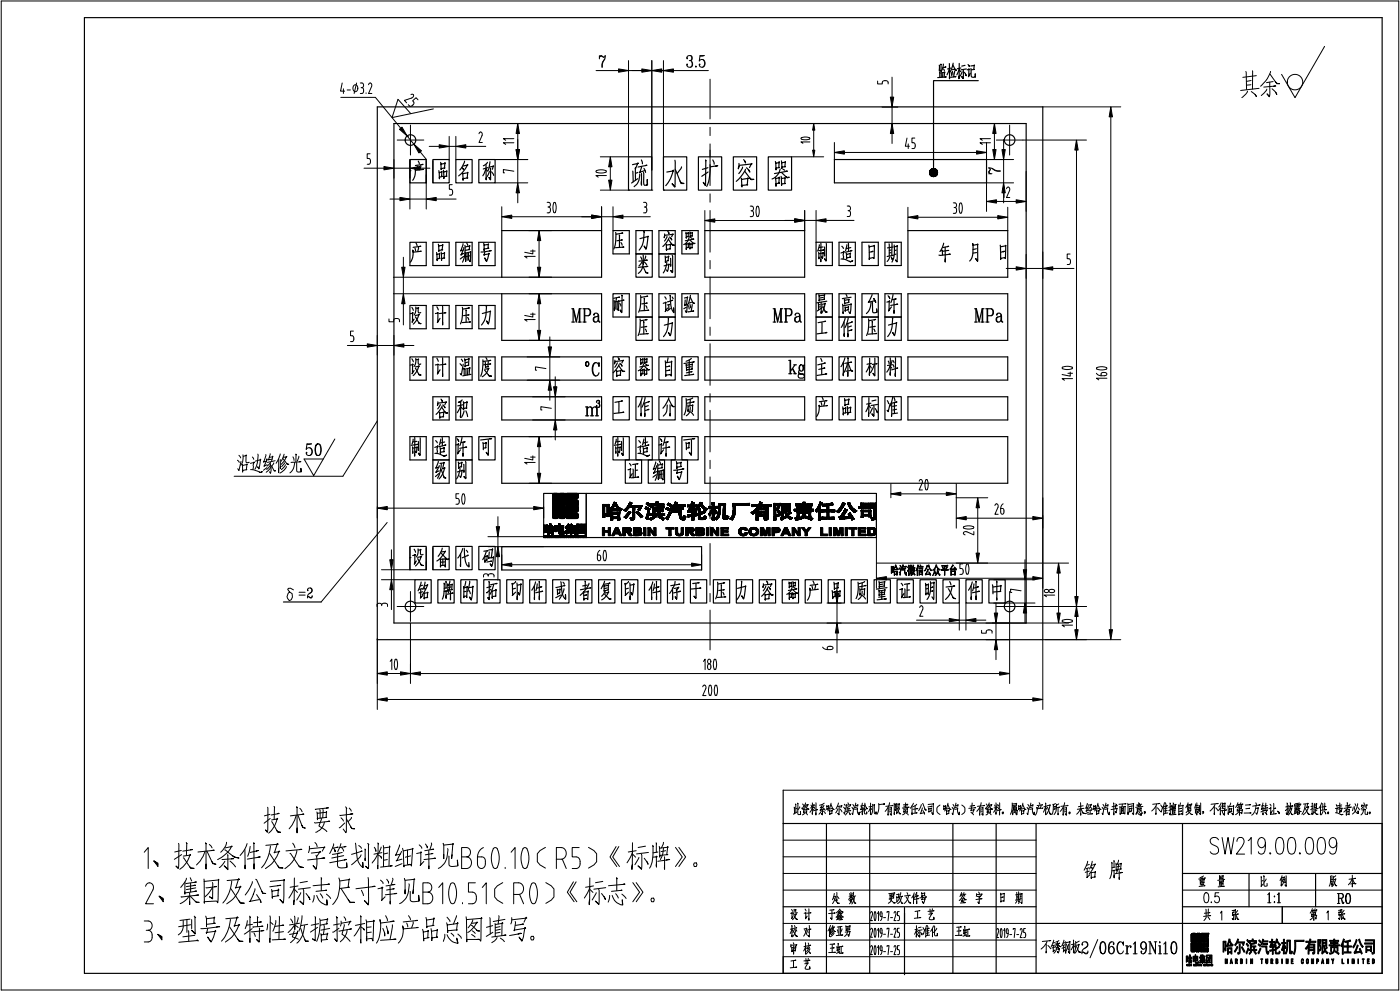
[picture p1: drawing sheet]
<svg xmlns="http://www.w3.org/2000/svg" width="419mm" height="297mm" viewBox="0 0 419 297" stroke-linecap="round" stroke-linejoin="round" font-family="sans-serif">
<g fill="none" stroke="#000" stroke-width=".3">
<path d="M.4 .3h418.7v296.1h-418.7zM179.6 17.3l.4-.7 .8 .5h.3l.2-.5-.1 1a3.3 3.3 0 0 0-.7 2.5M179.6 16.6v1M179.7 17l.5-.2 .6 .3M181.2 17.6a2.87 2.87 0 0 0-.9 2.5M188.3 18.1v32.8M195.3 18.1v32.8M198.8 18.1v32.8M205.9 17.3v.3v-.6a.87 .87 0 0 1 1.5 .1l-.1 .9-.8 .1M206.9 16.6a.89 .89 0 0 1 0 1.5 1.01 1.01 0 0 1 .6 1.5 1.01 1.01 0 0 1-1.6 .2v-.7v.4M207.3 18.5a1.23 1.23 0 0 1-.4 1.6M208.5 19.8v.3z"/>
<path d="M209.7 16.8l1.3-.2h-1.3l-.2 1.7a.97 .97 0 0 1 1.3-.4 .97 .97 0 0 1 .4 1.2 .89 .89 0 0 1-.7 1 .89 .89 0 0 1-1-.6l.1-.4v.4M210.5 17.8a1.38 1.38 0 0 1 0 2.3M396.9 13.9l-8.9 15.3-4-6.9M102.1 29.2h10.4l7.6 9.2M102.5 24.8l-.5 2.5h1.3M102.9 26.6v1.4M104 26.9h1M106.1 25.5a.99 .99 0 0 1 1.2 .6 .99 .99 0 0 1-.5 1.2 .99 .99 0 0 1-1.1-.6 .99 .99 0 0 1 .4-1.2zM106.8 24.8l-.7 3.2M107.9 24.8l.9 .3 .1 .6-.5 .5M108.2 26.2h.2M108.4 26.2a.92 .92 0 0 1 .5 1.1 .92 .92 0 0 1-1 .7"/>
<path d="M109.7 27.8v.2M110.4 25.4l.5-.6 .4 .3 .1 .5-1 2.4h1M123 37.4v9M123.1 28.3h.7l.1 .5-.3 .4-2.4 .9 .6 .7M125.2 29.9l-.5-.7-1.1 1a.88 .88 0 0 1 0 1.3 .88 .88 0 0 1-1.3-.2M129.8 32.6l-12.3 2.6 1.7-5.5 3.9 4.3M149.6 37h8.5M155.1 40v4.8M178.6 21.1h6.7M188.3 21.1h13M201.8 21.1h10.4M212.7 23.7v11.9"/>
<path d="M212.7 38.1v2.5M240.8 37h6M243.8 39v6M262.9 24.3v.8h1.4a.88 .88 0 0 1 .9-1 .88 .88 0 0 1 .9 1M264.3 32.1h4.7M267.3 32.1v4.9h-3M267.3 23.1v6M267.3 40v3M295.6 37h5.3M297.9 40v4.8M302.5 37.4v9M312.4 32h23.4"/>
<path d="M332.8 35v153.5M373.3 21.4l.2 5.4M373.7 27.3l-.4 .8-1.2 1.1M374.8 25.4l-1.4 .1M374.8 24.1l-1.3 .3M374.9 27.4l1 .8 .5 .7-.3-.6M375.2 21.2v5.4M376.4 22.7l-4 .5M377.2 26.5l-5.5 .6M379.6 26.7l-1.7 1.9M380.4 24.6l-.1 4.4-.7-.9 .7 .8M380.5 22.2l2 2.9h.9l-.9-.2-.4-.5"/>
<path d="M380.7 21.4l-.1 .3a10.1 10.1 0 0 1-2.9 4.1M381.1 26.6l1.2 1.1 .2 .6-.3-.6M381.4 24.4l-1.9 .3M381.6 25.8h.6l-3.6 .3M109.1 50.4h5.9M110.9 46h-.9v1.4a.88 .88 0 0 1 1 .9 .88 .88 0 0 1-1 .9M116.8 59.6h3M118 47.8v5.5M118 50.4h4.8M119 41.9h8M122 40.7l2 2.5M122.8 47.8v5.5"/>
<path d="M122.8 54.7v7.9M122.8 59.6h4.9M125.8 50.4h3M125.9 45.5l1.9 2.3M127.7 54.7v7.9M128.6 43.8h3M130.7 59.6h6M134.6 40.8v7M134.6 43.8h2M135.5 55.3h-.9v1.4a.88 .88 0 0 1 1 .9 .88 .88 0 0 1-1 .8M136.6 40.8v7M139.6 43.8h5.9"/>
<path d="M143.5 40l.5-.5 .4 .2 .1 .6-1 2.4h1M148.3 47.8h9.8M148.3 54.7h9.8M154 51.3l-3.2-.5v.9h.4M154 42.7h-3.2l.7 .5M154 41.5h-3.2l.7 .5M155.1 47.8v6.9M155.1 57.7v3M178.6 51.2a2.97 2.97 0 0 1 3.1 .1 2.71 2.71 0 0 1-3.2 0zM179.9 47h8.4M179.9 56.9h8.4M181.7 52.6h-3.2l.7 .4"/>
<path d="M182.9 49.9v4M188.3 56.9h.1M195.3 56.9h.1M198.8 56.9h.1M212.7 43.1v12.4M212.7 58v2.5M237.2 47h9.6M240 41.4l1.6-.4 .9 .2 .1 .3-1.5 .4-1-.3zM242.7 42.5h-2.7l.6 .4M250 42.7v5.1M253 45.6h39.6M271.7 41.3l-.4 2.5h1.2"/>
<path d="M272.1 43.1v1.4M274.1 41.3h-.9v1.4a.88 .88 0 0 1 1 .9 .88 .88 0 0 1-1 .9M295.6 42.7v5.1h8.1M296.2 52h1M296.7 50.8l-.3 .6 .1 .5M296.8 42.7h-3.2l.7 .5M296.8 41.5h-3.2l.7 .5M297.2 50.4a2.86 2.86 0 0 0 2.5 .9M298.5 41.9h27M299.7 51.1a3.4 3.4 0 0 1-2.5-.7l-1-.1 .5 .2-.5 1.1 .7 .4M300.3 56.7l.5-.7v3.1M300.7 41.8v3"/>
<path d="M300.7 47.8v6.9M300.7 57.7v3M301.6 56.5l.5-.5 .3 .2 .1 .6-.9 2.3h.9M303.7 54.7h-8.1v8.6M307.4 51.3v12M322.5 44.9v133.7M120.9 77v3M150.3 61.9v7.1M153.3 64.9h23.9M158.5 69h6.8M158.9 75.2h1.4M159.6 74.8v1.2l-2.4-.5"/>
<path d="M160.3 76.8h-3.1l.7 .5M161.5 72v8M163.9 60.6l.9 .2 .1 .6-.5 .6M164.2 62h.2M164.4 62a.92 .92 0 0 1 .5 1.1 .92 .92 0 0 1-1 .6M166 60.6h.1a2.71 2.71 0 0 1 0 3.1 2.97 2.97 0 0 1-.1-3.1zM180.2 61.9v7.1M180.2 64.9h3.5M183.7 61.9v7.1M186.7 64.9h8.1M192.8 60.6l.9 .2 .1 .6-.5 .6M193.1 62h.2"/>
<path d="M193.3 62a.92 .92 0 0 1 .5 1.1 .92 .92 0 0 1-1 .6M211.2 63v6M212.7 63v12.5M212.7 78v2.5M214.2 66h23.9M224.8 61.7l.9 .3v.6l-.4 .5M225 63.1h.3M225.3 63.1a.92 .92 0 0 1 .5 1.1 .92 .92 0 0 1-1 .7M226.9 61.8l.1-.1a2.71 2.71 0 0 1 0 3.2 2.97 2.97 0 0 1-.1-3.1zM241.1 63v6M241.1 66h3.4M244.5 63v9.5"/>
<path d="M247.5 66h8.4M253.8 61.7l.7 .1 .3 .4-.1 .6-.4 .3M254.1 63.1h.2M254.3 63.1a.92 .92 0 0 1 .5 1.1 .92 .92 0 0 1-1 .6M272 62.1v6.9M275 65h23.9M285.6 60.7l.9 .3 .1 .6-.5 .5M285.9 62.1h.2M286.1 62.1a.92 .92 0 0 1 .5 1.1 .92 .92 0 0 1-1 .7M287.7 60.8l.1-.1a2.71 2.71 0 0 1 0 3.2 2.97 2.97 0 0 1-.1-3.1zM298.6 60.3h5.9M301.9 62.1v6.9"/>
<path d="M307.4 76.1v7.3M312.4 75.4v8M320.6 76.1h-.9v1.4a.88 .88 0 0 1 1 .8 .88 .88 0 0 1-1 .9M105.9 99.1h-.9v1.4a.88 .88 0 0 1 1 .9 .88 .88 0 0 1-1 .9M116.5 95.5v.8h1.4a.88 .88 0 0 1 .9-1 .88 .88 0 0 1 .9 1M117.9 87.9h32.4M117.9 83h32.4M120.9 83v4.9M120.9 90.9v6.4M158.5 87.9h6.8M158.5 83h6.8M158.9 94.1h1.4"/>
<path d="M159.6 93.7v1.2l-2.4-.5M160.3 95.7h-3.1l.7 .5M161.5 90.9v8M212.7 83v12.4M212.7 97.9v2.5M301.5 80.4h3M307.4 80.4h5M315.4 80.4h6.4M104.1 103.4h5.9M113 100.4v5.9M113 103.4h5M118 100.4v5.9"/>
<path d="M121 103.4h3M157.9 106.8h9.8M157.9 113.8h9.8M158.5 101.9h6.8M159.6 118.8h9.7M163.6 110.3l-3.2-.5v1h.4M164.7 100.9v3M164.7 106.8v7M164.7 116.8v3M166.4 112.8v3M166.4 118.8v6.9M212.7 102.9v12.5"/>
<path d="M212.7 117.9v2.5M318.3 110a2.95 2.95 0 0 1 3.1 .2 2.72 2.72 0 0 1-3.2 0zM320 111.8h1.4M320.7 111.4v1.2l-2.5-.5M321.4 113.4h-3.2l.7 .4M328.5 111.8l.5 .5 .9 .2M328.5 110.1a2.96 2.96 0 0 1 3.1 .2 2.72 2.72 0 0 1-3.1 0zM330.1 111.6l.8-.1a.57 .57 0 0 1 .7 .6l-.4 .3-1.3 .1zM331.6 113.2h-3.1l.7 .5M71.1 137.8l.6 .6M71.6 136.3l.5 .8M72.2 138.2l-.6 2.7-.4-.6"/>
<path d="M72.6 139l.1 2.3v-.5l1.3-.2h-.2l.3-1.6-1.4 .4M72.8 136.2a3.6 3.6 0 0 1-.7 3.1M72.9 136.6l1-.3-.2-.1v1.9l.2 .4 .8-.1-.3 .1M75 138.7l1.2-.3-.1-.1-.3 1v1.3M75.6 136.8l.4 .7M76.5 138.1l1.6-.5v-.1l-.6 2.9-.3-.7 .4 .6M77.2 135.9l-.1 2.7-.7 1.9M79.7 136.1l-.8 2.2 .9-.2 .2-.5v-.2l-.9 2.2 .9-.5M80 140l-1.1 .8M80.7 136.9l1-.1v-.3l-.4 1.7M80.9 138.7l.3 1.7-.1 1.3-.4-.5M81 135.8l-.6 1.8 1.1-.1"/>
<path d="M81.1 138.4l-1.1 1.1M81.1 139.2l-1.2 1.4M81.4 139.4l.8 1.6h.4l-.4-.1M82 138.6l-1.2 1.8-1.1 1M82.4 137.9l-2.3 .5M83.5 137.5v4v-1M84 135.9l-1.3 2.8M84 137.6v2.7v-.6M84.7 137.3l1.4 1.7h.4l-.6-.2M84.8 136.9l1.1-.2-1.7 2.3M85.1 136l-.8 2.1M85.3 138.6l-.9 1.1"/>
<path d="M85.5 139.1l-1.2 1.5M85.8 139.7l-.8 1.1-1.1 .8M87.8 136.8l.3 1M88.3 138.4l-.4 1.9-1 1.3M88.7 135.9v2.4M88.9 138.5v2.6l.5 .2 .9-.1-.1-1v1M89.5 136.6l-.4 1.4M89.7 138.2h.5l-3 .2M92 133.1l1.3-.2h-1.3l-.3 1.6a1.13 1.13 0 0 1 1.9 .4 1.13 1.13 0 0 1-1.2 1.5l-.5-.4v-.6v.3M92.8 134a1.34 1.34 0 0 1 0 2.4M95.2 132.9a1.7 1.7 0 0 0-.8 2l.4 1.3 .6 .2a1.7 1.7 0 0 0 .8-2l-.4-1.3-.6-.2a2.59 2.59 0 0 0 0 3.5M95.4 132.9a2.59 2.59 0 0 1 0 3.5"/>
<path d="M100.3 131.4l-6.3 11-2.9-5h5.8M113 126l-10.3 16.6h-32.5M158.5 130.7h6.8M158.9 136.8h1.4M159.6 125.7h9.7M159.6 136.5v1.2l-2.4-.5M160.3 138.4h-3.1l.7 .5M161.5 133.7v8M165.2 122.2l-3.2-.4v.9h.4M166.4 128.7v3M212.7 122.8v12.5M212.7 137.8v2.5"/>
<path d="M75.1 140.6l2 .4a1.23 1.23 0 0 0 1.5 .2l-.8 .1M113 151.7v3.4M116 156.4l-19.8 23.8M116 152.1h43.9M137.5 147.8h-.9v1.4a.88 .88 0 0 1 1 .9 .88 .88 0 0 1-1 .9M138.7 147.9l.1-.1a2.71 2.71 0 0 1 0 3.2 2.97 2.97 0 0 1-.1-3.1zM149.2 154.7v3M158.5 144.7h6.8M162.9 151.7v3.4M212.7 142.8v12.4M212.7 157.7v2.5M262.6 154.3v21.8"/>
<path d="M266.9 144.9v4.1M269.9 147.9h13.6M275.4 144.1l.5-.6 .4 .3 .1 .5-1 2.4h1M277.5 143.6l.1-.1a2.71 2.71 0 0 1 0 3.2 2.97 2.97 0 0 1-.1-3.1zM286.5 149h9.4M286.5 144.9v13.2M288.7 157.8a2.97 2.97 0 0 1 3.1 .1 2.71 2.71 0 0 1-3.2 0zM289.5 155.1h19.9M291.8 159.1v1l-2.4-1-.5 .2-.3 .3 .6 .5M292.9 152v13.6M298.1 151.3l.5-.5 .3 .3 .2 .5-1 2.4h1M299.8 152.2a.89 .89 0 0 1 1 .7 .89 .89 0 0 1-.6 1l-.3-.3z"/>
<path d="M300.5 150.8l-.5 .6-.2 .8M312.4 149v27.1M87.9 176.6l-.9-.5-.6 .1-.2 .3 .5 .7 .8 .5 .1 1.1-.3 .7-.6 .3-.7-1.2 .3-1 .4-.4M89.6 177.3h1.8M89.6 178.2h1.8M92.2 176.6v.3l-.1-.2a.75 .75 0 0 1 1.2-.5 .75 .75 0 0 1-.2 1.3 1.34 1.34 0 0 0-1 1.5M93 176l.3 .3a.99 .99 0 0 1-.7 1.4M93.5 178.6l-.3 .3-.8-.3-.3 .1M93.5 178.3l-.2 .7h-.4l-.5-.4M114.3 173.6h10M114.3 170.6h8.5M117.3 164.6v3"/>
<path d="M117.3 170.6v3M117.3 176.6v5.9M123 177.1v9M146.2 160.7h16.7M146.2 163.7h16.7M146.3 172.3l-.3-.4h-.9l-.2 .9M146.3 172.3a.92 .92 0 0 1 1-.5 .92 .92 0 0 1 .7 1M146.3 172.3v.2M149.2 160.7v3M149.2 166.6v7.1M150.3 166.1v4.5M153.3 169.1h53.9"/>
<path d="M179 166.2a.89 .89 0 0 1 1 .6 .89 .89 0 0 1-.6 1.1l-.4-.4zM179.7 164.8l-.5 .5-.2 .9M181.1 164.8h.1a2.72 2.72 0 0 1 0 3.1 2.96 2.96 0 0 1-.1-3.1zM210.2 166.1v4.5M212.7 162.7v12.5M212.7 177.7v2.5M250.8 174.6v2.9M262.6 168.6h57.6M265.6 173.1h43.8M288.5 168.8h-.9v1.4a.88 .88 0 0 1 1 .9 .88 .88 0 0 1-1 .9M289.7 168.9l.1-.1a2.73 2.73 0 0 1 0 3.2 2.95 2.95 0 0 1-.1-3.1zM297.7 173.6h12.4"/>
<path d="M302.5 177.1v27.5M305.9 176.9l-3.1-.5v1h.3M307.1 167.6v3M307.1 173.6v6.9M313 176.6l.5-.2a.56 .56 0 0 1 .7 .6 .65 .65 0 0 1-.8 .5 .65 .65 0 0 1-.4-.9zM314.4 176.6l.9-.2a.57 .57 0 0 1 .7 .6 .98 .98 0 0 1-1.7-.2zM316 178.2h-3.1l.6 .5M317.2 171.6v11.9M113 191.2v21.2M114.4 181.1l-.6-.5-.6 .1-.2 .9M114.4 181.1a.92 .92 0 0 1 1-.5 .92 .92 0 0 1 .7 1M114.4 181.1v.2"/>
<path d="M116.9 198l.5-.7v3.2M118.5 197.4l.1-.1a2.71 2.71 0 0 1 0 3.2 2.97 2.97 0 0 1-.1-3.1zM119 181.6h8M123 186.6v18M210.8 198l.5-.7v3.2M212.2 198.9l.2-.2a.9 .9 0 0 1 .6 .9 .9 .9 0 0 1-.6 .9l-.4-.7zM212.2 197.5a.59 .59 0 0 1 .8 .5 .59 .59 0 0 1-.8 .6l-.2-.6zM212.7 182.7v11.9M214.1 197.4l.1-.1a2.71 2.71 0 0 1 0 3.2 2.97 2.97 0 0 1-.1-3.1zM246.5 193.7l.5 .6 .9 .2M247.8 180.5h4.2M247.8 186.5h4.2"/>
<path d="M248 193.6l.9-.1a.57 .57 0 0 1 .7 .6l-.4 .3-1.3 .1zM250.8 180.5v6M250.8 189.5v6M274.6 185.7h9.8M275.5 181.9l.5-.5 .4 .2 .1 .5-1 2.4h1M287.4 180.5v8.2M287.4 185.7h2M289.4 180.5v8.2M292.4 185.7h3M294.1 188.7v.9h1.4a.88 .88 0 0 1 .9-1 .88 .88 0 0 1 .8 1M295.4 186.5h24.8M295.4 191.5h7.1"/>
<path d="M297.7 180.5h12.4M298.4 180.5v3M298.4 186.5v5M298.4 194.5v3M298.5 181.6h27M307.1 183.5v3M318.3 185.8a2.97 2.97 0 0 1 3.1 .1 2.71 2.71 0 0 1-3.2 0zM321.4 187.2h-3.2l.7 .5M322.5 184.6v3.9M335.8 191.5h-23.4v20.9M116 209.4h193.4M116 201.6h4"/>
<path d="M126 201.6h173.5M210.5 205.6l.5-.5 .4 .2 .1 .6-1 2.3h1M212.6 205.1h.2a2.72 2.72 0 0 1 0 3.1 2.95 2.95 0 0 1-.2-3.1zM214.4 205.1h.1a2.7 2.7 0 0 1 0 3.1 2.97 2.97 0 0 1-.1-3.1zM234.7 236.6h179.4M43.2 255.1l1.2-1.4v6.3M46.1 257.7l1.2 .7v1l-1.2-1.7 1.2 1.1M53.5 252.5v6.7l-.1 .8-.7-.7 .7 .6M54.3 254.6l-2 .5M54.4 255.8l-2.2 1.5M54.9 256.3l2.2-.3-.1-.2a8.2 8.2 0 0 1-3.1 4.4M54.9 256.8l2.2 3.1 1.1 .1-1-.1-.4-.4"/>
<path d="M55.8 252.2l.2 .4-.1 3.5M57.1 254.4h.6l-2.9 .4M61.4 254.9l-1.4 2.9-1.1 1.1M61.6 252.3l.2 .3-.1 7.6v-1.5M62 254.8l1.8 3.8 .9 .2-.9-.4-.3-.5M62.7 252.8l.8 1M63.5 254.6h.7l-4.9 .5M67.3 254.4l1.2 .9a4.7 4.7 0 0 0 3.1 1.6l-1.9-.7M67.4 257.9l-.7 1-1 .8M67.5 253.8l2.1-.4-.2-.1a9 9 0 0 1-4.2 4M67.9 252.2a5.1 5.1 0 0 1-1.8 2.9M68.2 255.8l.1 4.6-1.1-1.2 1.1 1"/>
<path d="M68.9 257.8l1.7 1.7M69.4 257.1h.6l-3.5 .2M73.4 254.4v5.7v-1.1M74 252.6l-.6 1.6-1.5 1.9M75 253.4l-.8 3M76 252.3l.2 .3-.1-.2v7.8v-1.6M76.8 254.8l.7-.2-2.5 .6M77.2 256.7l.8-.1-3.9 .6M79.6 253.1l3.8-.4-.3-.2-.9 2.8-.1-.1 1.7-.3-.2-.1a9.4 9.4 0 0 1-4.1 5.3M80.2 241.7l-.1 7.5-.6-.7 .6 .5M80.8 255.5l2.8 4.4h1.2l-1-.2-.6-.6M80.9 243.8l-1.7 .5"/>
<path d="M81 245l-1.9 1.5M81 253.3a10.7 10.7 0 0 1-2.6 6.5M81.4 245.5l1.8-.3-.1-.2a8.3 8.3 0 0 1-2.6 4.4M81.4 246l1.8 3.1 .9 .1-.9-.2-.2-.3M82.1 241.4l.2 .3-.2 3.6M83.2 243.6l.5-.1-2.5 .5M86.9 255.5l2.8 4 1.2 .2-1.1-.2-.4-.4M87.7 252.4l.7 1.4M88.7 244.1l-1.2 2.9-.9 1.1M88.9 241.5l.2 .3-.1 7.6v-1.5M88.9 254.6a7.5 7.5 0 0 1-3.6 5.5M89.2 244l1.5 3.7 .8 .2-.8-.3-.2-.5"/>
<path d="M89.8 254.4l.7-.1-4.8 .5M89.8 242l.7 1M90.5 243.8l.6-.1-4.1 .6M92.7 253.3l-.3 2M92.7 254.1l4.6-.6-.7 1.3M93.3 255.4l2.8-.3-.2-.2-1.1 1.6M94.4 252.2l.3 .4 .3 .9M94.7 256l.1 .4a6.9 6.9 0 0 1-.2 3.8l-.8-1.1 .9 1M95 243.1l.1 2.3-.1-.4 2.9-.3h-.2l.1-1.7 .1 .2-2.8 .3M95.8 242.4l.1 2.6M96.2 257l1.1-.1-5.1 .6M96.3 245l-.8 2.3 2.4 1.7"/>
<path d="M96.7 242.3v2.5M97.2 246.1a3.9 3.9 0 0 1-2.6 3.1M97.8 241.9h.6l-3.9 .4M98.2 245.9h.6l-4.3 .5-.3-.1M100 252.6l-.5 1.5-.8 1.4M100 254l.4 1-.1-.5M100.8 253.7h.5l-1.6 .2M101.2 255.5l-.1 3.4a.89 .89 0 0 0 1.2 1l1.7-.3-.1-1.3v1.4M102.2 252.6l-1 2.4M102.2 244.8l.7 1M102.3 253.7l.7 1.1M102.5 255.2l-2.9 .6"/>
<path d="M103 256.2l-3.6 .7M103.1 253.5h.6l-1.9 .2M103.2 257.5l.6-.2-5 .9M103.3 246.4l-1.7 1.4M103.6 241.5l.3 .6-.1-.1-.2 7.3-.8-1.1M103.8 245.2l1.6 2.9h.8l-.7-.1-.4-.4M104.6 241.9l.6 .9M104.9 243.7h.8l-3.9 .4M105.3 244.7l-.1 .3-.9 1M106.5 252.4l.3 2.2a6.4 6.4 0 0 0 1.8 5.1h.2l-.1-1.5v1.5M107.5 253.1l.8 .9M108.1 254.9l.4-.1-3.2 1"/>
<path d="M108.2 255.9l-1 1.4-1.9 1.6M109.3 254.2l.1 3.5v-.8M110.2 252.5l.3 .4-.1-.2v6.5l-.1 .9-.8-.8 .8 .5M112.2 253.7l.4 1.2-.1-.7M113.2 252.4l.2 .2-.2 7.5v-1M113.2 255.7l-1.7 2.7M113.3 256l.9 .6 .1 .3-.2-.4M114.2 253.6l-.7 1.8M114.4 255.3l-2.4 .4M114.8 253.1l.1 6.4M115.1 253.8l1.8-.2-.2-.3-.2 6M116 257.3l-1 .2"/>
<path d="M116.2 255.4l-1.1 .3M116.9 259.3l.6-.1-3.5 .4M119.7 252.9l-1.2 3.1 1.4-.3M120.3 254.9l-1.6 2.8 1.7-.5M120.4 258.6l-2 .8M120.6 254l.2 .8 .2 4.7-.1-.4 2.1-.3-.5 .1M120.8 254.8l3-.7-.2-.1-.3 5.3-.3-.5M122.1 254.5v4.3M123 256.2l-1.6 .4M124.8 255.5l1.5-.3-.2-.2-.1 3.8-.1 .3 1.1-1.2M125.6 252.9l.8 1.1M127.5 252.7l.5 1.1v-.3"/>
<path d="M128.5 254.6v5.5v-.8M129.2 252.4l.1 .3-.5 1.7M129.3 254.3l.6-.1-2.6 .5M129.3 255.6l.4-.1-2.3 .4M129.9 257l.6-.1-3.5 .4M132.8 252.5l.2 4.6v-1.3M133 253l2.9-.3-.2-.1-.4 4.4 .1-1.1M134.1 254a5.6 5.6 0 0 1-2.8 6M134.5 256.3v.3a3.3 3.3 0 0 0 .2 2.6 2.82 2.82 0 0 0 2.4 0l-.1-1.7 .1 1.6M138.3 253.7h1.5a1.41 1.41 0 0 1 1.2 1.4 1.41 1.41 0 0 1-1.2 1.4 1.77 1.77 0 0 1 1.5 1.8 1.77 1.77 0 0 1-1.5 1.7h-1.5zM138.3 256.5h1.5M143.1 256.5h1.5a2.11 2.11 0 0 1 0 3.5 1.23 1.23 0 0 1-1.5-1.4z"/>
<path d="M144.8 253.7l-1.2 1.1-.5 1.7M148 253.9a.67 .67 0 0 1 1 .2 6.4 6.4 0 0 1-.2 5.8 .67 .67 0 0 1-1-.2 6.4 6.4 0 0 1 .2-5.8zM151.4 259.7v.3M153.1 255.1l1.2-1.4v6.3M156.9 253.9a.67 .67 0 0 1 1 .2 6.4 6.4 0 0 1-.2 5.8 .67 .67 0 0 1-1-.2 6.4 6.4 0 0 1 .2-5.8zM163.4 253.7l-1.6 .9-.8 1v2.4l.8 .9 1.6 1M166.7 257.2h1.5a1.77 1.77 0 0 0 1.5-1.7 1.77 1.77 0 0 0-1.5-1.8h-1.5v6.3M168.5 257.2l1.2 2.8M173.5 253.7h-2.1v2.8h1.2a1.86 1.86 0 0 1 1.2 1.8 1.86 1.86 0 0 1-1.2 1.7h-1.2M176.3 253.7l1.6 .9 .9 1v2.4l-.9 .9-1.6 1M184.6 253.5l-1.8 3.1 2 2.8M185.4 253.5l-1.8 3.1 2 2.8"/>
<path d="M189.5 252.3l-.2 8 .1-1.4M189.5 255.1l-1.6 3.2M189.6 255.8l.8 .8M190.6 254.7l-2.4 .4M191.4 256.7l-1.2 2.2M192.1 255.7l.2 .3-.1 4.2-1.1-1 1.1 .9M193 256.9l1.2 1.9-.4-.9M193.4 253.3l-2.2 .4M194.3 255.2l-3.6 .5M195.5 253.1l.2 .2a11.8 11.8 0 0 1-1.1 6.6M195.6 256.6l1.3-.1-.3-.2 .1 3.3v-1.2M196.6 252.3v2.8"/>
<path d="M197.1 255.1l-1.4 .2M197.5 253.4l.2 3.2-.1-.5 2.5-.3h-.3l.2-2.3 .2 .2-2.5 .2M198.8 252.2l-.6 1.6M198.8 253.9l-.2 1.8-.8 1.6M199.1 256.5v3.7v-.9M199.4 254.7l-1.3 .2M199.7 257.5l.9-.2-3.5 .6M202.4 253.7l2 2.9-2 2.8M203.4 253.7l2 2.9-2 2.8M208 258.3h.6l.2 .5-.2 .6h-.6l-.2-.6zM234.7 251.5h75.7M234.7 256.5h75.7"/>
<path d="M237.9 241.6l.1 2M238.3 240.7l.1 2.6M238.8 243.1l-1.1 .6M238.8 242l-.4 .1M239 240.4v3.2l.3 .3 .6-.1-.1-.9v.9M239.6 241.6l-.6 .8M240.5 240.7l.2 .4M240.8 242.2v1.2v-.4M240.8 242.4l.9-.3-.1 1.2 .1-.3M240.9 241.2l-.6 1-.1-.3M241.2 241l.9-.2-.3 .6M241.2 242.6a1.23 1.23 0 0 1-.8 1.4"/>
<path d="M241.3 243.3l.6 .6M241.3 240.4l-.4 1.2M241.4 241.4l.6 .8h.4l-.5-.1M241.5 241.1l-.3 .7-.7 .5M243 241l.1 .5M243.4 241.9l-.7 1.3M243.4 240.4v3.4v-.5M243.4 242.1l.3 .3M243.8 240.9l-.3 .9M243.8 241.7l-1 .2M244 241.7l.2 .5M244 240.9l.2 .4"/>
<path d="M244.5 240.3v3.7v-.6M244.7 242.4h.3l-1.3 .3M246.1 242.7l-.7 1.1M246.4 240.9l-.6 1 .7-.3M246.4 242.4v1.5l-.3-.3 .3 .3M246.7 241.9l.5 .7M246.7 242.8l.6 .8M246.9 241.1l-1.2 1.5 1.3-.3M246.9 240.5l-1.4 .6M247.7 241.1l.1 1.3v-.3h.5v-.9l-.6 .2M248.5 242.6l.1 1.3v-.2l.7-.1v-1l-.7 .2M248.9 240.8l.7 1.5 .3 .1-.4-.4"/>
<path d="M249 240.5l-.5 1.5-.5 .8M249.2 242.1l-.6 .1M250.9 241.4l1.3-.2-.3 .6M251 242.1l-.6 1.3M251.2 240.4l-.7 1.8M251.4 241.4l-.1 2.5-.3-.4 .4 .4M251.7 242.2l.6 .9M252.8 241.7l.3 .4M253 240.8l.2 .4M253.4 241.9l-.4 1.8-.2-.5M253.6 240.8l-.1 .8M253.6 241.1l1.3-.3-.2 .5"/>
<path d="M253.7 241.5l.1 1.4M253.9 243.1l-.6 .9M254 240.3l.2 .5M254.3 243.1l.4 .8-.1-.3M254.3 242.1v.7M254.5 241.3l-.7 .4M254.5 242.1l.1-.1-.8 .2M254.7 242.7h.2l-1.5 .2M255.3 241.7l.2 .5M255.5 240.8l.3 .5M255.8 241.9l-.3 2-.2-.5M256 242.3l.9-.3 .1 1.3 .4 .6v-.8v.8"/>
<path d="M256.4 240.4l-.5 1.6M256.8 241.1l.3-.1-.9 .2M257 241.6l-.8 .2M258.3 240.4l-.5 2 .8-.3M258.3 241.6l.1 2.3-.1-.4M258.7 242.8l-1 .4M258.8 241.1l-1 .2M259 241.9v1.6l.7 .2v-.6l-.1 .5M259.1 240.5l-.5 1.9M259.1 240.9l.6 1.2h.3l-.5-.3M259.5 242.1l-.5 .7M260.8 240.4v3.5v-.5"/>
<path d="M260.8 241.9l.3 .5M260.8 241.7l-.6 1.3M261.2 241.4l-.9 .2M261.4 240.8v1.9l-.4 1.2M261.5 241.1l.6-.2-.2 2.3 .2 .4h.3l.1-.6-.1 .6M263.3 240.5a4.9 4.9 0 0 1-.6 3.3M265 240.7l-1.7 .2M266.1 241.8v2.3v-.4M266.1 241.9l1-.1-.1 2.2-.3-.3 .3 .3M266.5 240.3a4.8 4.8 0 0 1-1.3 2.6M266.8 243l-.7 .1M266.8 242.4l-.7 .1"/>
<path d="M267.3 241.2h.3l-2.2 .2M267.9 240.5v3.4v-.5M268 240.8h.5l-.3 .6 .1 1.2-.2-.2 .2 .2M268.6 240.5v3.1l.4-.5M268.7 240.8l.8-.1-.1 1.2-.7 .1M268.9 242l.6 1.6 .4 .1-.5-.3M269.1 241.3h-.4M269.5 242.1l-.4 .6M270.8 242.1l.1 1.1v-.3M270.9 242.3l.9-.2v1.2v-.4M271.3 242.5l-.1 .9-.8 .5M271.3 240.4v1.4"/>
<path d="M271.4 243.4l.7 .6M271.8 240.8h.2l-1.3 .2M271.9 241.3l-1.1 .1M272.1 241.7h.3l-2 .2M273.2 241.3l.1 2.6-.1-.5M273.7 240.5l-.9 1.5M274.2 241.2v2.2M274.6 243.4h.2l-1.2 .1M274.7 240.8l-1.1 .7M274.7 242.1h.3l-1.5 .2M276 240.9l-.8 1.8M276.3 241.9l-.6 1.7 1.1-.3"/>
<path d="M276.4 240.5l.8 2h.4l-.5-.3M276.5 242.6l.5 1.1-.1-.3M278.1 240.8l1.6-.2-.2 3.2-.3-.5 .3 .4M278.2 241.9l.1 1.2v-.2l.7-.1v-.9l.1 .1-.8 .2M278.9 241.4h.4l-1.3 .2M281.6 241l-.9 .9v1.1l.9 .8M282.7 241.1l.1 1.3v-.3h.5v-.9l-.5 .2M283.6 242.6v1.3v-.2l.7-.1 .1-1-.8 .2M284 240.8l.6 1.5h.4l-.5-.3M284 240.5l-.4 1.5-.6 .8M284.2 242.1l-.6 .1M285.3 241.7l.2 .5"/>
<path d="M285.5 240.8l.3 .5M285.8 241.9l-.3 2-.2-.5M286.1 242.3l.8-.3 .1 1.3 .4 .6v-.8v.8M286.4 240.4l-.5 1.6M286.9 241.1l.3-.1-.9 .2M287 241.6l-.8 .2M288.2 241l.9 .9v1.1l-.9 .8M290.9 243.1l.8 .8M291.2 240.4l-.3 2.2 1-.2-.5 1.1M291.7 241.2l.3-.1-1.4 .2M292.1 241.8h.3l-2.1 .2M293.5 241.8v2.3v-.4"/>
<path d="M293.5 241.9l1-.1v2.2l-.3-.3 .3 .3M294 240.3a4.7 4.7 0 0 1-1.4 2.6M294.3 243l-.7 .1M294.3 242.4l-.7 .1M294.7 241.2h.3l-2.2 .2M295.5 240.7l.2 .4M295.8 242.2v1.2v-.4M295.8 242.4l1-.3-.1 1.2v-.3M295.9 241.2l-.5 1-.2-.3M296.2 241l.9-.2-.2 .6M296.2 242.6a1.23 1.23 0 0 1-.8 1.4M296.3 243.3l.6 .6"/>
<path d="M296.4 240.4l-.5 1.2M296.4 241.4l.6 .8h.4l-.5-.1M296.6 241.1l-.4 .7-.7 .5M298 241l.2 .5M298.4 241.9l-.7 1.3M298.4 240.4v3.4v-.5M298.4 242.1l.3 .3M298.8 240.9l-.3 .9M298.9 241.7l-1.1 .2M299 241.7l.2 .5M299 240.9l.2 .4M299.5 240.3v3.7v-.6"/>
<path d="M299.7 242.4h.3l-1.3 .3M300.3 243.1h.3v.5h-.3zM303.3 240.4l-.1 1.9-.5 1.5M303.3 240.7l1.3-.2v.5l-1.3 .2M303.4 242.6v1.3v-.4M303.4 242.8l1.4-.2-.2 1.3-.3-.3 .3 .3M303.6 241.7v.8l1-.2v-.6l-1 .2M304.1 241.5l-.1 1.7M304.3 242.9l.2 .5M304.4 243.1l-.7 .2M304.6 241.3l-1.2 .3M305.2 241.1v1.3v-.3h.5l.1-.9-.6 .2"/>
<path d="M306 242.6l.1 1.3v-.2l.7-.1v-1l-.8 .2M306.4 240.8l.7 1.5h.3l-.5-.3M306.5 240.5l-.5 1.5-.5 .8M306.7 242.1l-.6 .1M307.7 241.7l.3 .5M308 240.8l.2 .5M308.2 241.9l-.3 2-.2-.5M308.5 242.3l.9-.3v1.3l.5 .6v-.8l-.1 .8M308.8 240.4l-.5 1.6M309.3 241.1l.3-.1-.9 .2M309.4 241.6l-.7 .2M311.1 241.3l.2 .6"/>
<path d="M311.3 240.3l.3 .5M311.9 241.1l-.2 .9M312.2 241h.2l-1.7 .2M312.3 241.9l-1.6 .2v-.4a2.68 2.68 0 0 1-.5 2.4M313.2 240.4l.1 3.5v-.5M313.3 241.9l.3 .4M313.3 241.4l-.7 1.7M313.6 241.3l-.9 .3M313.7 241.6l.9 2.1 .4 .1-.4-.1-.1-.4M313.8 241.2l.9-.2-.5 1.6-.8 1.3M315.6 241.6l.5-.3v.9l-.5 .1M316.2 240.5l-.6 .5-.1-.2v1.8l-.3 1.3"/>
<path d="M317 241.8v2.1v-.3M317.2 240.7l-.7 .3v-.2l-.1 2-.6 1.1M317.3 241.7l.2-.1-1 .2M318.5 241.8v2.3v-.4M318.6 241.9l1-.1-.1 2.2-.3-.3 .3 .3M319 240.3a4.8 4.8 0 0 1-1.3 2.6M319.3 243l-.7 .1M319.3 242.4l-.7 .1M319.7 241.2h.3l-2.2 .2M320.3 243.1h.3v.5h-.3zM323.6 242.2l-1 1.6M323.7 240.3l.1 3.8v-.4"/>
<path d="M323.9 242.2l.6 1.3h.5l-.6-.2M324.5 241.2l-1.4 .3M324.8 242l-2 .3M325.8 240.5l-.5 1.5 .6-.2M325.9 257.8l-1.1 2.7M326.1 241.3l-.7 1.6 .6-.3M326.1 243.2l-.9 .4M326.1 241l.9-.2-1 1.6M326.3 259.8l-.9 .3M326.4 258.8l-.9 .2M326.6 242.6v1.1M326.6 241.6l.7 .7"/>
<path d="M326.9 242.5h.2l-.9 .1M326.9 259.5l.4 .6-.2-.3M327 259.1l1.2-.5-1.9 3.1M327.1 243.7h.3h-1.5M327.2 257.8l-.8 2.3M327.7 241.1v1.3v-.3h.5l.1-.9-.6 .2M328.5 242.6l.1 1.3v-.2l.6-.1 .1-1-.8 .2M328.9 240.8l.7 1.5 .3 .1-.5-.4M329 240.5l-.5 1.5-.5 .8M329.2 242.1l-.6 .1M330.2 241.7l.3 .5M330.5 240.8l.2 .5"/>
<path d="M330.7 241.9l-.3 2-.2-.5M331 242.3l.9-.3v1.3l.5 .6v-.8l-.1 .8M331.3 240.4l-.5 1.6M331.8 241.1l.3-.1-.9 .2M331.9 241.6l-.7 .2M332.9 242.4l1.8-.5-.4 1.5-.2-.5 .3 .4M333.1 258.2l.1 .1a9.5 9.5 0 0 1-.7 4.8M333.2 241.5l1.1-.3-.1 .9M333.6 240.4l.1 3.6v-.6M333.7 257.6l.1 2M334.1 259.6l-.9 .2M334.3 240.7l.4 .6-.1-.3"/>
<path d="M334.3 258.4l.1 2.3v-.4l1.6-.2h-.3l.2-1.7 .1 .2-1.6 .2M335.1 257.5l-.4 1.2M335.1 258.8l-.1 1.3-.5 1.1M335.5 241.5l.1 2.3v-.2l1.2-.2-.2 .1M335.5 259.3l-.8 .2M335.6 241.7l1.6-.2-.2 2.2-.2-.3M336 241.6v1.9M336.3 240.8l-.2 .8M336.3 242.8h-.2M336.3 242.2h-.3M336.6 241.6l-.1 1.9M337.1 240.7l.3-.1-2.1 .2"/>
<path d="M337.9 240.5l.1 3.4v-.8M338 240.9l1.7-.3-.1 3.3-.3-.5 .3 .4v-.2M338.4 241.9l.1 1.2-.1-.2 .7-.1 .1-.9-.7 .2M339.1 241.3l-.8 .2M340.5 243.1l-.1 .7v-.2M340.7 241.9l.1 1.1 1.1-.3v-.8l-1.1 .2M340.8 243.2l.4 .6 .7 .3v-.7v.7M340.9 241.1l.2 .4-.1-.3M341.1 240.3l.2 .5v-.2M341.3 243.1l.2 .3M341.6 241.1l-.2 .4M341.6 242.4l-.8 .1"/>
<path d="M341.9 243l.4 .5M342.1 240.8l-1.6 .2M342.4 241.4l-2.2 .3M343.1 243.2h-.3v-.2h.3v.4l-.3 .2M346.3 241.4v2.5v-.5M346.5 240.8l-.6 1.1-.8 .9M346.8 241.9l.6 .8M347.2 240.6l.3-.1-2.1 .3M347.8 241l.2 .6M348.3 241.5l-.4 1.6-.2-.2M348.7 241.3l-.1 2.7v-.2M348.8 241.4l1-.2-.6 .1v2.2"/>
<path d="M348.9 240.3l-.6 1.7M349.2 240.3l.1 .8M349.7 241.9l-.8 .2M349.7 242.6l-.8 .2M349.9 243.4l-1.1 .1M350.5 240.4l.1 3.6-.2-.4 .2 .2M350.9 241.5l-.7 .2M351 242.1l-.8 .6M351.1 241.3v1.2l1.1-.3v-1.1l-1.1 .4M351.2 242.6l.1 1 .7-.2v-.9l-.7 .3M351.4 241.6v.5l.5-.1-.1-.4-.4 .2M351.5 240.4l.1 .4"/>
<path d="M351.8 243l-.5 .1M352.2 243.8h.2l-1.5 .1M352.2 240.9l.2-.1-1.4 .3M353.1 241l.1 3v-.2l.9-.1M353.2 241.3l1.3-.1-.1-.2v2.9l-.2-.2M353.7 240.4l-.2 .9M353.8 242.9l.3-.1-.9 .1M353.8 242h.2l-.8 .1M355.8 241.2l.1 1.1 .9-.2v-1l-.9 .2M355.9 240.3l-.6 1.5M356 242.9l1 1 .3-.1-.4-.1M356 242.6l.8-.1-.7 1-.7 .5"/>
<path d="M356.1 242.3l-.7 1M356.5 241.7l-.6 .1M356.9 240.8l.2-.1-1.3 .3M358.1 242.2l.1 1.2v-.3M358.2 242.4l.9-.2-.2 1.1-.2-.3 .2 .3M358.2 240.7l-.2 .9M358.6 240.3v3.7v-.4M359 241.7h.2l-1.4 .2M359 241.1l-.8 .1M359.3 241.1l.1 1.8-.1-.5M359.7 240.4l-.1 3.5-.3-.5 .4 .4M360.6 243.2h-.3v-.2h.3v.4l-.3 .2"/>
<path d="M363.8 241.4v2.5v-.5M364 240.8l-.6 1.1-.9 .9M364.3 241.9l.6 .8M364.7 240.6l.3-.1-2.2 .3M365.1 251.4a1.3 1.3 0 0 0-1.5-.7 1.3 1.3 0 0 0-1 1.2l.3 .7 1.5 .7a1.32 1.32 0 0 1 .3 2.2 1.32 1.32 0 0 1-2.1-.5M365.6 241.9v2.1v-.5M365.8 240.4l-.6 1.2M365.9 241.3l-.8 1.3M366.1 250.7l.9 5 .9-5 .9 5 .9-5M366.2 240.3l.1 1.4-.1-.1 .8-.1 .1-1.1-.9 .2M366.2 242.8l.1 .6M366.8 241l-.5 .1"/>
<path d="M366.9 242.1l-.1 1.9-.3-.4 .3 .4M367.2 241.9l-1.1 .2M367.2 242.5h.3l-1.6 .2M367.9 241.2l.1 2.6v-.4M368 241.5l1.7-.2-.3 2.7-.3-.5 .3 .4M368.4 242l.1 1.3v-.3h.6v-.9l-.6 .1M368.7 240.4l-.3 1.1M370.6 251.9l.4-.9 .3-.3h.7a1.61 1.61 0 0 1 .2 2.6l-1.8 2.4h2.5M370.7 241.7l1.3-.2-.1 .6h-1.2l-.1 .7 1.6-.4-.2 1.2-.3-.4 .3 .3M370.9 241l.2 .4M370.9 240.3l-.7 1.5M371.2 240.8h.2l-.7 .2"/>
<path d="M371.3 241.7l.1 2.4v-.4M371.3 242.6l-.3 .7-.8 .6M371.8 240.9l.3 .4M371.8 240.3l-.4 1.1M372.2 240.8l.2-.1-.8 .3M374 251.7l.9-1v5M374.2 242h.2l-1.1 .1M374.3 240.9h.4l-1.6 .1M374.5 243.4h.3h-2.1M376.2 242l.8-.1-.5 1.9-.3-.5M376.2 240.3l.2 .6M376.3 241.2l-.3 1.7-1 1.1"/>
<path d="M377.2 241h.4l-2.3 .3M378.4 240.4l-.5 1.9 .8-.2M378.4 241.6v2.3v-.4M378.6 241.2l-.7 .1M378.8 242.6l-1 .5M378.9 243.1l.6 .8-.1-.3M379.1 252.4a1.28 1.28 0 0 1-1.2 1.4 1.61 1.61 0 0 1-1.1-1.6 1.61 1.61 0 0 1 1.3-1.5l.5 .3a4.5 4.5 0 0 1 0 4.5l-.9 .2-.5-.2-.2-.5M379.3 240.4l-.4 2.2 .8-.1-.5 .9M379.6 241.9l.2-.1-1 .2M379.7 241.2l-.8 .1M380.2 242.1l.6-.2-.1-.1-.1 2 .6-1.1M380.5 240.8l.3 .5"/>
<path d="M380.6 255.2l-.2 .3 .2 .2 .1-.2M381.6 240.5v3.2M382 242l.2-.1-.5 .2M382.1 243.6h.3l-1.5 .2M382.7 251l.9-.3a2.48 2.48 0 0 1 1.1 2.9l-.2 1.2-.4 .7-.9 .2a2.48 2.48 0 0 1-1-2.8l.1-1.2zM382.8 242.9l.5 .3v.4l-.5-.7 .4 .4M385.6 240.4l.2 .2-.2 3.3-.2-.5 .3 .3M386 242l-.9 .6M386 241.4l-.8 .2M386.1 241.1l.1 1.5-.4 1.3M386.2 241.5l1-.3-.1 .5M386.3 251l.9-.3a2.49 2.49 0 0 1 1 2.9l-.2 1.2-.3 .7-.9 .2a2.49 2.49 0 0 1-1.1-2.8z"/>
<path d="M386.3 242.6l.8 1.2 .3 .1-.4-.2M386.3 242.3l.8-.2-1.1 1.9M386.5 240.3l.2 .2-.1 1.7M387.8 242.7l.1 .9M387.9 240.8l-.2 .6M387.9 241.1l1.8-.4-.1 .4M387.9 241.9l.1 .7M388 242l.5-.1v.4l-.5 .2M388.2 242.4v1M388.4 241.2l-.4 .2M388.5 241.6l-.5 .1M388.5 243.3l-.8 .4"/>
<path d="M388.5 242.8l-.3 .1M388.7 240.6v1.1v-.3M388.8 243v.9l.6-.3-.1-.6-.5 .2M388.8 242.1l.7-.1-1.1 1.1M388.9 242.3l.7 .7h.2l-.4-.1M389 241.7l-.4 .9M389.3 241.1l-.4 .1M389.4 240.4l-1.3 .2M389.4 241.4l-.5 .2M389.5 255.2l-.2 .3 .2 .2 .1-.2M390.5 240.7l1.5-.1-.1-.1-.4 1.2 .6-.1-.7 1.4-.9 .9M391 241.9l1.1 1.9h.4l-.6-.3"/>
<path d="M391.1 240.8l-.4 1.7-.6 1.3M391.6 251l.9-.3a2.49 2.49 0 0 1 1.1 2.9l-.2 1.2-.4 .7-.9 .2a2.49 2.49 0 0 1-1-2.8zM393.1 240.4v3.4l-.2-.3 .2 .2M393.5 241.9l-.8 .5M393.5 241.3l-.7 .2M393.6 243l.9 .9 .4-.1-.5-.1M393.7 242.6l-.4 1.3M393.8 240.6v1.3l.7-.2v-1.1l-.7 .2M394.1 242.2l-.1 1.2M394.2 241.2l-.4 .1M394.5 242.1h.2l-1.2 .2M394.5 242.7h-.4"/>
<path d="M395.2 251l.9-.3a2.47 2.47 0 0 1 1 2.9l-.2 1.2-.3 .7-.9 .2a2.49 2.49 0 0 1-1.1-2.8zM395.6 241.3v2.6v-.5M395.9 240.4l-.8 1.6M396.3 240.5v2M396.4 242.9l-.6 1M396.8 242.9l.4 .8-.1-.3M396.9 240.4l-.1 2M397 241.5l.3-.1-1.3 .2M397.2 242.4h.3l-1.7 .2M397.8 243.1h.2v.5h-.2zM400.1 242.1l.7-.2-.3 1.5M400.1 243.3l1.8 .6 .5-.1h-.7"/>
<path d="M400.3 240.9l.3 .5-.1-.3M400.5 252.4a1.29 1.29 0 0 1-1.2 1.4 1.61 1.61 0 0 1-1.1-1.6 1.61 1.61 0 0 1 1.2-1.5l.6 .3a4.4 4.4 0 0 1 0 4.5l-.9 .2-.5-.2-.2-.5M400.9 242.2l1.2-.3-.3 1.1-.2-.3 .2 .3M401.4 240.4v3v-.3M401.9 241.5l-.9 .2M402 241l-1 .2M403.3 242.4l.1 1.7v-.3l.6-.1 .2 .2 .1-1.7v.2l-1 .1M403.6 240.3l.1 1.5M403.8 243.1l.2-.1-.6 .1M404.1 241.1l-1 .2M404.4 240.8l-.4 .8-1.4 1.5M404.7 241.7l.2-.1-2.2 .4"/>
<path d="M405.4 241.8l-.2 .9M405.7 241.4a1.85 1.85 0 0 0 1.3 2.2l-.1-.8 .1 .8M406 240.6l.2 .7M406.8 240.6l-.5 1.8-1.1 1.3M406.9 241.8l.4 .6M408 242.5l1-.2v1.4h.7v-.6v.6M408.1 240.9l-.2 .6 .1-.3 1.6-.3-.2 .5M408.5 241.3l-.7 .9M408.6 240.3l.2 .6M408.6 241.8l-.2 1.3-.6 .9M408.9 241.4l.6 .6M410.3 243.1h.2v.5h-.2z"/>
<path d="M43.2 275.7h1.2a1.41 1.41 0 0 1 1.2 1.4 1.41 1.41 0 0 1-1.2 1.4M43.6 265.3a1.27 1.27 0 0 1 1.8-.9 1.27 1.27 0 0 1 .4 2l-2.2 4.2h2.4M43.8 278.5h.6M44.4 278.5a1.86 1.86 0 0 1 1.2 1.8 1.86 1.86 0 0 1-1.2 1.7h-1.2M47.3 279.7l1.2 .7v1l-1.2-1.7 1.2 1M47.7 268.3l1.2 .7v1l-1.2-1.7 1.2 1M54.3 268.5h.2M54.9 275.6v1.6a3.2 3.2 0 0 1-1.5 2.7M55.4 264.1v3.6l-.1-.7M55.8 262.9a5.5 5.5 0 0 1-1.7 2.8M56 275.2v3.9M56.4 278.6l.1 3.2"/>
<path d="M56.6 268.3l-1.4 1.5-1.2 .7M56.7 267.3l.1 3.5v-.8M56.9 275.2l-3 .4M57 262.8l.4 1M57.1 268.3l1.8 1.9 .8-.1h-.8l-.4-.3M57.1 276.9l-3.6 .5M57.1 264.4v2.6M57.4 275.3v2.7M58 265.1l.6-.1-2.8 .4M58.2 274.3l.4 .4h-.2l.1 4.9-1.1-1.1 1.1 .9M58.3 264.1h.6l-3.2 .4M58.3 266.9l.6-.1-3.3 .4"/>
<path d="M58.3 268.1l1.2-.2-5 .6M58.6 265.8l-2.8 .5M61.1 263.2l.1 7.2v-.4l3.5-.2 .5 .5 .3-7.1 .1 .2-4.4 .5M61.7 274.3l.2 .7v2.3v-.6l2.6-.3h-.4l.1-1.9 .1 .2-2.4 .3M62.3 277.9l-.4 1.5-.1-.2 2.9-.4-.2-.3-.5 2.1-.7 1.4-1.1-1.5 1 1.4M63.6 264.2l.1 4.9-.9-.6 .9 .5M63.7 265.6l-1 1.6-1.2 1.3M64.4 265.5l.5-.1-3.2 .4M64.9 277.5l.9-.1-5.6 .6M67.6 275l3.8-.3-.3-.2-.9 2.8-.1-.1 1.7-.3-.2-.2a9.4 9.4 0 0 1-4.1 5.3M68 263.6l3.8-.3-.3-.3-.9 2.9-.1-.1 1.7-.3-.2-.2a9.4 9.4 0 0 1-4.1 5.3M68.8 277.5l2.8 4.3h1.2l-1-.1-.6-.6"/>
<path d="M69 275.2a10.8 10.8 0 0 1-2.6 6.6M69.2 266.1l2.8 4.3h1.2l-1-.1-.6-.6M69.4 263.8a10.8 10.8 0 0 1-2.6 6.5M74.1 275.6l-.6 2.4M74.8 274.3l.3 .4-.2-.1v7.6v-1.3M75.5 278l-2.3 1.6M75.6 263.9l-.6 1.8-1.5 2.2M75.7 276.7l-1.9 .3M76.1 279.3l.4 1M76.4 266.1l-.5 1.6-1 2.2h-.2l3.1-.6M76.6 263.2l.3 .2 1.8 4.1h.9l-.8-.1-.3-.5M76.9 267.8l1.2 1.8 .1 .6-.2-.7"/>
<path d="M77.1 274.4l.2 .3h-.2v2.7M77.7 277.8l-.1 4.2-.7-.7 .7 .7v-.2M77.8 276.1l.5-.1-2.3 .2M78.2 277.3h.6l-3.1 .2M78.4 278.7l.7-.1-3.7 .3M80.2 276.7l-.3 1.7M80.9 274.2v8v-1.3M81 276.1l.8 .7M81 263.9l4.2-.4-.1-.2v1a19 19 0 0 1-.3 6l-.9-1.1 .9 1M81.4 266.3l.2 2.6-.1-.4 2-.4h-.3l.2-2 .2 .4-2.1 .3M82.6 275.6v.6l-.8 2.6M83.2 265.2l.9-.2-3.3 .5"/>
<path d="M83.7 274.3l-.1 7M84.4 277.1l.6-.1-2.6 .3M84.9 278.9l-2.5 .3M86.8 279.8l2.3-.5 .1-.6-.3 1.1a4.2 4.2 0 0 1-1.9 2.4M87.1 275.1l.6 1.2M88.2 278.7l-.6 1.8 1.8 .7M88.2 262.8l-.2 8.1 .1-1.4M88.2 265.7l-1.7 3.2M88.2 274.3l.1 4v-.9M88.3 276.9l-2 2.3M88.3 266.3l.8 .9M88.3 277l1 .7"/>
<path d="M89.3 265.2l-2.4 .4M89.3 274.7l-.4 1.8M89.7 276.4l-2.9 .5M90 278l1.6 3.8h.8l-.8-.1-.3-.4M90.1 267.2l-1.2 2.2M90.5 274.1l-.4 3-.5 1.7M90.8 266.2l.2 .4-.1 4.2-1.1-1 1.1 .9M91.3 277.1a7.1 7.1 0 0 1-2.4 5.2M91.7 267.5l1.2 1.8-.4-.8M92.1 263.9l-2.2 .4M92.2 276.7l-2 .4M93 265.8l-3.6 .4"/>
<path d="M94.1 268.1l-.4 2M94.4 274.4l.2 .4-.2 6.8-.8-.5 .8 .4M94.9 268.1a3.6 3.6 0 0 0 3.2 2.8l-.2-1.5 .1 1.5M95.2 277.6l-2.2 1.5M95.5 276.5l-2.3 .5M95.8 275a13.8 13.8 0 0 1-.9 6.8M95.9 267.6l.8 1.3M96 275.6l2.2-.4-.1-.2-.3 1.6 .3-.1-2.2 .5M96.1 279.5l.2 2.5v-.6l1.8-.1h-.3l.3-1.9 .1 .2-2 .3M96.2 262.7l.2 .4-.1-.1v3.7M97 276.9l.2 .5-.3 2.4M97.5 266.6l.4-.1-3.2 .4"/>
<path d="M97.8 267.7l1.3 1.3M98.2 264.8l.3-.2 .2 .1-4.9 .5M98.8 278l-2.7 .5M100.8 274.4l.3 .4-.2-.1v7.2l-.6-.8 .6 .6M101.5 262.8a9 9 0 0 1-1.8 8M101.6 277.9l-1.9 1.2M101.7 276.6l-1.8 .3M101.8 263.8l3-.5-.1-.2-.4 2.6 .4-.1-3 .4M102.2 275.8v.6l-.2 .8M102.2 266l2.7 4.2 1.3-.1h-1.3l-.6-.7M102.2 276.4l3-.5-.2-.1-.6 1.1M103.1 274.5l.5 1.1"/>
<path d="M103.1 276.8l-.6 2.9 1.6 1.2 .8 .9M104 278.4l-.3 1.4-1 1.5-.7 .7M104.8 278.2l.5-.1-3.8 .6M108 274.1l.2 .4-.1 7.8v-1M108.1 277l-1.2 2.2-.8 1M108.1 277.5l1 .7 .1 .3-.3-.4M108.3 266.5l.6 1.6M109.3 276.5l-2.8 .6M109.7 275.4l.2 6.3v-1.4M109.8 276l2.4-.2-.2-.3-.3 6.2-.3-.8-1.5 .2M110.3 262.7v8.2l-1.1-1.3 1.1 1.1M111.2 277.5l-1.3 .1"/>
<path d="M111.2 279.1l-1.3 .1M111.7 265.4h.7l-5.8 .7M113.2 266.1l1.5-.3-.2-.2-.1 3.8-.1 .2 1.1-1.1M114 263.5l.8 1M114.7 278l.6 1.5v.7l-.1-.9M115.5 274.1l.6 1.5M115.8 277.2l.5 1.9-.1 .5v-.9M115.9 263.2l.5 1.2v-.4M116.9 265.2v5.5v-.9M117.2 275.9l.9-.1-4.1 .5-.2-1a10.3 10.3 0 0 1-1 7M117.6 276.9l-.7 4.4M117.6 262.9l.1 .4-.5 1.6"/>
<path d="M117.7 264.8h.6l-2.6 .4M117.7 266.1h.4l-2.3 .4M118.3 267.6l.6-.1-3.5 .4M121.2 263l.2 4.6v-1.2M121.4 263.6l2.9-.4-.2-.1-.4 4.5 .1-1.1M121.8 276.3l.4 1.2M122.4 274.1l.6 1.2M122.5 264.6a5.6 5.6 0 0 1-2.8 5.9M122.9 266.9v.3a3.3 3.3 0 0 0 .2 2.6 2.81 2.81 0 0 0 2.4 0l-.1-1.8 .1 1.7M123.8 276v.4l-.5 1.4M124.6 275.6h.5l-4.3 .4M124.9 277.7h.4l-4.5 .4-.2-.9a5.2 5.2 0 0 1-1.3 5.1"/>
<path d="M126.6 278.2l.4 3.5-.1-.6 1.6-.4h-.3l.1-2.2v.2l-1.5 .4M126.7 264.3h1.5a1.41 1.41 0 0 1 1.2 1.4 1.41 1.41 0 0 1-1.2 1.4 1.77 1.77 0 0 1 1.5 1.7 1.77 1.77 0 0 1-1.5 1.8h-1.5zM126.7 267.1h1.5M127.6 274.7l.3 3.1v-.4l2.1-.3h-.3l.3-2.3v.3l-2.2 .3M129.2 278l.2 3.6v-.8l1.7-.3h-.3l.2-2.2v.2l-1.6 .3M131.5 265.7l1.1-1.4v6.3M133.3 279.7l-.1 1-.4 1.1M133.8 276.3l.4 2.9-.2-.5 3-.3h-.2l.3-2.2 .2 .2-3.3 .5M133.9 274.6l.9 1.3M133.9 279.8a3.5 3.5 0 0 0 3.3 2.5l-.4-1.4 .4 1.4M135.1 279.4l.9 .9M135.2 264.4a.67 .67 0 0 1 1 .2 6.4 6.4 0 0 1-.2 5.8 .67 .67 0 0 1-1-.2 6.4 6.4 0 0 1 .2-5.8z"/>
<path d="M136.8 274.1l-.9 2.6M137.2 279.6l.9 .9 .1 .4M138.6 270.2v.4M139.6 274.5l.3 7.5-.1-.7h3.9h-.8M139.8 275.3l4.6-.4-.1-.2-.3 7.1-.3-.5M141.2 277.1l1.9 1.6h.6l-.9-.2M141.3 279.8l1 .7M141.3 276.3l1.8-.1-.2-.2-1.2 1.9-1.6 1.3M141.5 278.7l.9 .7M141.6 275.4l-.5 1.3-.8 1.1M142.4 264.3h-2.1v2.8h1.2a1.86 1.86 0 0 1 1.3 1.7 1.86 1.86 0 0 1-1.3 1.8h-1.2M144.5 265.7l1.2-1.4v6.3"/>
<path d="M146.7 274.7l.2 4.9M147.6 277.1l-1.9 .5M147.7 279.1l-2 1.2M148.3 276.5l.1 3.9M148.4 276.8l2.3-.4-.2-.2-.1 3.9M149.4 274.1l-.1 2.5M149.8 277.4l-1.4 .3M149.8 279.1l-1.4 .3M149.9 278.2l-1.5 .3M150.6 264.2l-1.6 1-.8 .9v2.4l.8 1 1.6 .9M151.3 275.2l-3.5 .7M153.3 274.7l-.3 1.9"/>
<path d="M153.4 275.4l4.4-.5-.1-.3-.7 1.5M153.9 267.8h1.5a1.77 1.77 0 0 0 1.5-1.8 1.77 1.77 0 0 0-1.5-1.7h-1.5v6.3M154.4 275.9l-.3 2.8-.1-.2 3.5-.6-.2-.3-.5 2.8-.5 1.4-.8-1.3 .9 1.1M155.2 279.6l1-.2-3.5 .7M155.7 267.8l1.2 2.8M156.1 276.8l.8-.1-2.5 .4M159.4 264.4a.67 .67 0 0 1 1 .2 6.4 6.4 0 0 1-.2 5.8 .67 .67 0 0 1-1-.2 6.4 6.4 0 0 1 .2-5.8zM163.5 264.2l1.7 1 .8 .9v2.4l-.8 1-1.7 .9M171.8 264l-1.8 3.1 2 2.9M172.6 264l-1.8 3.1 2 2.9M176.7 262.8l-.1 8.1v-1.4M176.7 265.7l-1.6 3.2"/>
<path d="M176.8 266.3l.8 .9M177.8 265.2l-2.3 .4M178.6 267.2l-1.2 2.2M179.4 266.2l.1 .4-.1 4.2-1-1 1 .9M180.2 267.5l1.2 1.8-.4-.8M180.6 263.9l-2.2 .4M181.5 265.8l-3.6 .4M182.6 268.1l-.4 2M183.4 268.1a3.6 3.6 0 0 0 3.2 2.8l-.2-1.5 .1 1.5M184.5 267.6l.7 1.3M184.7 262.7l.2 .4-.1-.1v3.7M186.1 266.6l.3-.1-3.2 .4"/>
<path d="M186.3 267.7l1.3 1.3M186.7 264.8l.3-.2 .3 .1-5 .5M189.6 264.2l2 2.9-2 2.9M190.6 264.2l2 2.9-2 2.9M195.2 268.9h.6l.2 .5-.2 .6h-.6l-.2-.6zM234.7 266.5h75.7M234.7 261.5h75.7M234.7 276.5h75.7M236.9 273.4l.5-.1-.2 1.7 .4-.6M237.2 272.3l.2 .5M237.2 277.1l.1 3.4v-.5M237.3 278.2l-.6 1.3"/>
<path d="M237.3 278.3l.3 .4M237.6 278l-.8 .2M237.8 279l.8 1.3h.3l-.4-.2M237.8 274l.8 1.2 .4 .1-.5-.2M237.8 273.8l.8-.2-1.2 1.7M237.9 272.2l-.1 1-.2 .5M238 272.4l.5-.1a.58 .58 0 0 0-.2 .6 .58 .58 0 0 0 .5 .4l.1-.1M238 278.2l-.4 1M238 277.1l.2 .6M238.3 278.6l-.2 .9-.7 1M238.4 278.2l.3 .6M238.6 277.8h.1l-1 .2"/>
<path d="M240.9 278.1l.9-.2-1 2.4M240.9 273.4l.6-.1-.2 1.8 .6-.8M241.1 278.3l.6 1.6M241.2 272.2l.3 .5M241.9 278.7l.2 .6M242.3 272.1l.1 3.4v-.5M242.5 277.1v3.4l-.5-.5 .5 .4M242.8 273.3h.2l-1.3 .1M242.8 278.2h.2l-1.2 .2M248.5 278v2.4v-.6M248.8 277l-.7 1.7M248.8 278v1.6v-.3"/>
<path d="M249.2 272.5v2.7l-.3-.4 .3 .3M249.3 277.9l.8 1h.2l-.3-.1M249.3 277.6l.7-.1-1 1.4M249.5 277.1l-.5 1.2M249.6 278.6l-.5 .7M249.7 272.4l.2-.1-1.3 .2M249.7 279l-.7 .8M249.8 268.5l.6-.1-1 2.1M249.8 268.9l1.2 1.5h.5l-.7-.2M249.9 279.3l-.5 .7-.7 .5M249.9 273.4l.3-.1-1.9 .2M250 267.5l-.6 1.9"/>
<path d="M250.7 267.2v2.6v-.5M250.8 274.8l.1 .3M250.9 278.3l.2 1M250.9 268.4l.5 .6M251.1 274.3v.9M251.1 273.3l.3 .2M251.2 273.9l.3 .2M251.2 273.8l-.7 .8M251.3 274.2l-.4 .1M251.4 277.5l-.1 2.5M251.4 274.5l-.7 .2M251.4 274.7l-.1 .4"/>
<path d="M251.4 275l-.8 .4M251.6 272.9v.7M251.6 272.3l.7 .8h.3l-.4-.2M251.6 272.1l-1.1 1.2M251.6 274.9l.1 .4M251.8 277.5v2.5M251.8 272.8l-.6 .1M251.9 273.2l-.2 .3M251.9 273.8l.7 .7-.3-.1M251.9 274.3v1.1M251.9 273.7l-.4 .7M252 273.1l-.9 .1"/>
<path d="M252.1 274.3h-.4M252.2 280l.3-.1-2 .2M252.2 273.5l-1.4 .2M252.2 274.9l-.2 .4M252.2 274.6l-.6 .1M252.3 278.1l-.5 1.1M252.3 277.4l-1.4 .1M252.5 275.3l-1.1 .1M253.2 279.1l1.5-.3-.4 1.5-.3-.5 .3 .4M253.4 277.1l.1 1.6v-.2l1.1-.2 .1-1.2-1.2 .3M254 278.5l-.3 1-.7 .9M254 277.4v1"/>
<path d="M254.4 277.8l-.7 .2M254.4 269.5l.8-.2 .1-.2-.4 1.1-.4 .4M254.5 267.5l.2 .5M254.9 269.1l-.2 .7 .6 .3M254.9 267.2l.1 1.7v-.4M255 268.3l-.7 1M255 268.3l.3 .3M255.3 267.4l-.1 .7M255.5 268.1l-1.1 .2M255.6 268.8l.5 1.6h.3l-.4-.2M255.7 267.1l-.3 2M256 268.4l-.2 1.3-.6 .9"/>
<path d="M256.3 268.2l-.7 .2M260.8 273.4l.2-.4 .4 .1v.7l-.6 1.8h.6M260.8 278.4l.2-.4 .4 .1v.7l-.6 1.8h.6M262.1 272.9a2.64 2.64 0 0 1 0 2.7l-.2-1.3zM262.1 277.9a2.64 2.64 0 0 1 0 2.7l-.2-1.3zM262.9 273.5l.3-.6v2.7M262.9 278.5l.3-.6v2.7M264.3 274.4a.81 .81 0 0 1-.6-.6 .81 .81 0 0 1 .3-.9 2.76 2.76 0 0 1-.2 2.7M264.3 279.4a.81 .81 0 0 1-.6-.7 .81 .81 0 0 1 .3-.8 2.76 2.76 0 0 1-.2 2.7M264.7 274.7h.6M264.7 279.7h.6M265.8 273.2v-.3h.6l-.3 2.7"/>
<path d="M265.8 278.2v-.3h.6l-.3 2.7M266.4 269.1l1.4 1.2h.5l-.6-.1M266.6 267.8l.1 1.3 1.1-.3v-1l-1.1 .2M266.8 274.7h.6M266.8 279.7h.6M267.2 267.5l-.1 1.9-.5 .7-.5 .3M267.6 268.4l-.8 .1M267.8 267.4l.3-.1-1.8 .2M267.9 273.4l.1-.4h.3l.2 .6-.6 2h.6M267.9 278.4l.1-.4h.3l.2 .6-.6 2h.6M268.6 267.8l.8-.1-.1 .9-.6 .1v-.3v1.6M269.2 269.4l-.6 .7"/>
<path d="M269.4 272.9h-.5v1.2a.83 .83 0 0 1 .7 .6 .83 .83 0 0 1-.3 .9h-.4M269.4 277.9h-.5v1.2a.83 .83 0 0 1 .7 .6 .83 .83 0 0 1-.3 .9h-.4M269.5 268.9l.6 1.5h.4l-.4-.2M269.9 267.2l-.6 2M270.1 268.4l-.4 1.3-.8 .8M270.2 268.4l.3-.1-.9 .2M271.4 268.5l1.1 1.8 .4 .1-.6-.3M271.7 267.2l.3 .6M272.2 268.2l-.3 1.2-1 1.1M272.5 268.1l.2-.1-1.7 .2M273.7 268.1v2.4v-.4M273.9 267.3l-.7 1.5"/>
<path d="M274.2 267.6l-.2 1.3M274.6 277.1l-.1 3.5v-.6M274.6 278.3l-.6 1.4M274.6 267.2l.1 3.4v-.7M274.6 278.6l.3 .4M274.9 272.9v1.9M274.9 268.3l.2-.1-.9 .2M275 278.2l-.9 .1M275.1 269.1l.2-.1-1.4 .3M275.3 279l-.5 1M275.4 272.7l.2-.1-1.5 .3M275.5 278.6v1.9l-.3-.4 .3 .4"/>
<path d="M275.7 274.7h.2l-2 .2M275.8 279.1l.4 .8-.1-.4M276 277.6l-.8 .1M276.1 267.2l.1 1.3v-.3l.9-.1h-.1v-.8l-.8 .2M276.3 278.4l-1.3 .2M276.3 268.7l-.1 .7 1-.3-.5 1.4-.4-.6 .4 .5M276.5 277.7l.3 .5M277.1 278.2l-.4 1.5-.2-.2M277.3 268.6l.3-.1-2 .3M277.4 278l-.1 2.6v-.3M277.5 278.1l.9-.2-.5 .1v2M277.6 277l-.5 1.7"/>
<path d="M277.8 277.1l.2 .7M278.3 273.7l1-.3a2.28 2.28 0 0 0-.8 1.8h1.3v-.6v.6M278.3 278.6l-.7 .1M278.3 279.3l-.7 .1M278.5 280l-1 .1M278.6 272.1l.1 1.3M279.3 272l-.2 1.2M279.4 277.9v2.6v-.5M279.6 272.7h.3l-1.9 .2M279.7 277.2l-.9 1.6M280 277.2v2.8l.8 .1v-.7v.7M280.7 277.9l-1.1 1.3"/>
<path d="M287.3 277.6v2.4M287.7 278.7h.2l-1.2 .1M287.8 277.5h.2l-1.4 .1M288 269.5l.1 .5v-.2M288.1 267.8l.1 .4M288.1 267.2l-.5 1.2M288.4 269.3v.6v-.3M288.4 268.3l.8 1.1h.3l-.5-.3M288.4 268.1l-1 1.5M288.5 267.7l-.6 .1M288.7 278.2l.1 1.4v-.2l.7-.2-.1-.9-.6 .3M288.7 269l-.6 .1"/>
<path d="M288.8 267.2l-.2 .9M288.9 269.3l-.3 1M288.9 267.9l.2 .4M288.9 270.2h.3l-1.5 .2M289 277.3l.1 2.8M289.3 279.6l.2 .5M289.4 267.7l-.7 .1M289.5 279.9l-1 .4M290 278.3v2M290.3 278.2h.2l-.9 .1M292.6 267.5l-.1 .9M292.6 267.9l1.6-.3-.2 .6"/>
<path d="M292.8 268.4l1-.2-.4 .7M293.2 267.1l.2 .5M293.3 268.7v1.8l-.3-.5 .3 .4M293.9 269.1h.3l-1.8 .2M298.6 278.4l.2-.3 .2-.1 .2 .7-.6 2h.6M299.8 267.4l.1 2.6v-.2l.7-.1 .2 .2 .1-2.5-1 .3M299.9 278a2.66 2.66 0 0 1 0 2.7l-.2-1.4zM300.4 268.6l.2-.1-.7 .2M300.7 278.6l.3-.6v2.7M302.1 279.5a.81 .81 0 0 1-.6-.7 .81 .81 0 0 1 .3-.8 2.77 2.77 0 0 1-.2 2.7M302.5 279.8h.6M303.6 278.3v-.3h.6l-.3 2.7"/>
<path d="M304.6 267.2v2.2M304.6 279.8h.6M304.7 269.6l-.5 .8M305 269.6l.2 .4-.1-.2M305 268.8h-.3M305 268.3l-.3 .1M305.2 267l-.1 2.3M305.3 269.3l-1.1 .2M305.4 267.7l-1.1 .2M305.6 267.4v2l-.4 1.1M305.7 278.4l.1-.3 .4 .1v.7l-.5 1.8h.6M305.7 267.7l.5-.1v2.9l-.3-.4 .2 .3"/>
<path d="M306 269l-.4 .1M306 268.3l-.3 .1M307.2 278h-.5v1.2a.83 .83 0 0 1 .7 .6 .83 .83 0 0 1-.3 .8l-.4 .1M325.7 260l-.1 2.7 .9-.7M326.4 260.8l-1.2 .4M326.9 261.2l.1 1.8-.1-.3 1.3-.1h-.2l.2-1.7-1.3 .4M333.1 260.7l.8-.1-.1-.1v2.3v-.8M335.3 260.6v2.7v-.7M335.7 261.3l.6-.1-2.2 .4M354.3 266.5h59.8M357 279.6h.9l.1 1.2h.3l.1-1.3 .9 .1v2.5h-2.4zM357.2 279.6l.2-.2h.7l.1 .2"/>
<path d="M358.6 279.6l.2-.2h.7l.1 .2M359.5 263.3l.1 1.2v-.2l1.2-.1v-1l-1.2 .3M359.6 279.6h2.4v.9l-1.3 .1v.4h1.2l.1 1.1h-2.4zM359.9 279.6l.2-.2h1.9l.3 .2M360.2 262.5l-.1 2.8M360.5 263.8l-.7 .1M360.5 264.7h.2l-1.1 .2M360.6 262.2l-1.1 .6M360.8 265.2h.2l-1.7 .2M360.9 262.9h.3l-2.1 .3M361 267.4l.5-.1a2.04 2.04 0 0 1 0 3h-.2a1.81 1.81 0 0 1-.5-2.5zM361.3 272.2l.1 2"/>
<path d="M361.4 274.5l-.7 1.1M361.9 274.5l.6 .8M362 272.1v2.1M362.3 273.2h.2l-1.7 .2M362.5 274.1h.2l-2.1 .3M362.9 270v.3l.1-.2M365.2 267.3h-1.1l-.1 1.3a.95 .95 0 0 1 1.5 .5 .95 .95 0 0 1-1.1 1.2l-.5-.6M365.3 263.7l.1 1 1.1-.2v-.9l-1.1 .3M365.3 262.1l.1 1.1v-.1l1.1-.1v-.9l-1.1 .3M365.6 273.4l.5-.6v2.7M365.9 263.8v1.6M366.2 262.6l-.8 .2"/>
<path d="M366.2 264.1l-.6 .1M366.5 265.4h.3l-1.8 .1M366.5 264.9l-1.2 .1M366.9 263.3l-2.1 .3M369.2 272.6l.6-.1-.1 .7-.4 .1v-.2v1l.4-.2-.3 1.5-.2-.4 .3 .2M370.1 272.3l-.1 3 .5-.5M370.3 273.8l.5 1.4h.3l-.3-.2M370.8 273.7l.2-.1-1.2 .2M370.8 272.6l-.7 .9M377.8 262.5l.2 .1-.2 2.8 .7-.8M378.4 263.6l-.4 .2M378.6 262.2l.3 3.1 .7-.1v-.7"/>
<path d="M379.4 263.2l-.7 .9M379.8 267.8l.5-.5v3M379.8 270.3h1M380.2 267.4v2.9M381.8 268.3v.3zM381.8 270v.3zM382.7 267.8l.5-.5v3M382.7 270.3h1M383.1 267.4v2.9M383.9 262.9v2.4v-.5M384.1 262.2l-.6 1.4M384.3 263.7l.2 .4"/>
<path d="M384.5 262.8l-.4 1.3M384.5 263.3l.3-.1-.7 1.8M384.7 262.6h.2l-.8 .1M385 262.9v1.5v-.3M385.3 262.2v3.1l-.3-.4 .4 .3M393 273.3l1.2-.1v.5h-1.2v.6l1.4-.3-.2 1.1-.2-.3 .3 .2M393.2 272.7l.2 .4M393.2 272l-.7 1.4M393.5 272.5h.2l-.7 .2M393.6 273.3v2.2v-.3M393.6 274.2l-1.1 1.2M394 272.6l.3 .4"/>
<path d="M394 272l-.4 1M394.4 272.5l.2-.1-.7 .2M397.5 273.3l.4-.6v2.7M398.6 262.3a5 5 0 0 1-.3 3M398.7 263.9l.3-.1v1.2v-.4M399 262.1l.1 1.2M399.3 263.3l-.6 .1M399.5 262.3l-.1 1.6-.4 1.5M399.6 263.7l.6 1.4 .3 .1-.4-.3M399.6 263.4l.7-.2-.6 1.4-.5 .8M400.2 262.2l-.7 .5M400.7 267.5h1.3l.5 .6-.2 .7-1.2 .1"/>
<path d="M400.7 270.5h.7M401 267.5v3M401 272.5h.7l-.1 .6-.4 .1v-.2v1l.4-.1-.3 1.4-.2-.4 .3 .3M401.1 267.5v3M401.7 268.9l.3 .3 .3 1h.3M401.9 269.1l.4 1.4h.2l.1-.4M402 272.2l-.1 3.1 .4-.6M402 267.5l.4 .6-.1 .5-.3 .3M402.2 273.7l.5 1.4 .3 .1-.4-.3M402.7 273.6h.2l-1.2 .2M402.7 272.5l-.7 .9M403.8 267.5a1.82 1.82 0 0 0-.5 2.4l.2 .5 .5 .1a1.82 1.82 0 0 0 .5-2.4l-.2-.4-.5-.2a2.33 2.33 0 0 0 0 3"/>
<path d="M404 267.5a2.33 2.33 0 0 1 0 3M405.1 263.1l-1.1 1.8M405.2 262v3.5v-.5M405.3 263.2l.5 1.4h.5l-.5-.2M405.4 264.5h.2l-.9 .1M405.8 263h.3l-1.9 .2M58.4 280l-3.6 .5M59.1 281.4l.3 .3-5.8 .4M85 281.2h.5l-4 .2M117.7 281.3l1-.1-4.7 .3M148.9 280.7l-.7 1-.9 .5M149.9 280.9l1.2 1"/>
<path d="M151 280h.6l-4.3 .5M159.2 280.3h.6l.2 .5-.2 .6h-.6l-.2-.6zM234.7 281.4h75.7M234.7 286.4h75.7M237 282.7l-.1 .8M237 283l1.7-.2-.2 .4M237.2 283.4l.1 1.5v-.2l.9-.1h-.3M237.2 283.7l1.2-.3-.1 1.3-.1-.1M237.7 282.2l.1 .5M237.7 287.7v2M237.8 283.1v2.6v-.6M238.1 284l-.7 .1"/>
<path d="M238.3 287.5h.2l-1.5 .2M238.5 289.6l.2-.1-1.9 .3M241.1 288.5l1-.3a2.28 2.28 0 0 0-.8 1.9h1.3v-.7v.6M241.3 282.3l.1 3.3v-.5M241.4 283.4l-.6 1.3M241.4 283.6l.2 .3M241.4 287l.1 1.2M241.6 283.2l-.7 .2M242.1 282.3l.2 .5M242.2 286.9l-.2 1.1M242.2 283.2l-.4 .8 .6-.2M242.3 284.8l.5 .7-.2-.3"/>
<path d="M242.4 287.5h.3l-1.8 .2M242.5 283.5l-.8 1.4M242.7 283h.2l-1.1 .2M242.7 284l-1.2 1.6M249.3 282.7v2.5M249.7 283.8h.3l-1.2 .1M249.8 282.6h.3l-1.4 .1M250 285.1h.3l-2 .1M250.8 283.3v1.4v-.2l.8-.2-.1-.9-.7 .3M251.1 282.4v2.8M251.4 284.7l.2 .5M251.5 285l-.9 .4"/>
<path d="M252 283.4v2M252.3 283.3h.3l-1 .1M252.4 285.4l.3-.1-1.2 .2M260.8 283.6l.2-.4 .4 .1v.7l-.6 1.8h.6M262.1 283.1a2.63 2.63 0 0 1 0 2.7l-.2-1.3zM262.9 283.7l.3-.6v2.7M264.3 284.6a.81 .81 0 0 1-.6-.7 .81 .81 0 0 1 .3-.8 2.76 2.76 0 0 1-.2 2.7M264.7 284.9h.6M265.8 283.4v-.3h.6l-.3 2.7M266.8 284.9h.6M267.9 283.6l.1-.4h.3l.2 .6-.6 2h.6M269.4 283.1h-.5v1.2a.83 .83 0 0 1 .7 .6 .83 .83 0 0 1-.3 .9h-.4"/>
<path d="M287.9 280h.4l-2.1 .1M290.3 280.2h.3l-1.1 .1M313.5 282.6l-.1 2.7 .1-.4M313.7 281.8l-.8 1.4-1 .9M314 283.1l.8 1M314.5 281.7l.3-.1-2.5 .3M315.6 283.1l-.1 1.8 .6-.5M315.7 281.5l-.8 1.9M315.9 283.6l-.8 .2M316 282.2l-.5 .1M316 283l-.8 .1M316.3 283.8l.8-.3-.2 .7 .6-.2-.4 1.3-.3-.5 .3 .4"/>
<path d="M316.6 283.7l-.3 1.1-.5 .6M316.6 282.6l-.5 .9M316.8 281.9v1.6v-.4M316.9 282.5l.5 .9h.4l-.5-.3M317.3 281.6l-1 .5M317.3 282.4h.2l-1.3 .2M318.7 283l-.1 2 .5-.7M318.8 281.5l-.7 1.8M319 282.9l-.6 .2M319.1 282.2l-.6 .2M319.1 283.6l-.9 .3M319.3 281.9v3.5v-.6"/>
<path d="M319.4 282.2l1.2-.2-.1 3.4-.4-.5 .4 .4M319.5 282.7l.7 1.8M320.2 282.7l-.7 1.9M321.6 281.4v3.9v-.5M321.6 282.9l-.7 1.5M321.7 283l.3 .5M322.1 282.6l-1.1 .2M322.2 281.9a6.4 6.4 0 0 1-.4 3.3M322.5 283l.8-.2v-.1a4.4 4.4 0 0 1-1.3 2.7M322.5 283.4l.8 1.7h.5l-.6-.2M323.3 281.8l-1 .4M324.3 282.6v.4l-.1-.2a.91 .91 0 0 1 1.4-.7 .91 .91 0 0 1-.2 1.6 1.62 1.62 0 0 0-1.2 1.8"/>
<path d="M325.3 282l.4 .3a1.17 1.17 0 0 1-.9 1.7M325.9 285l-.3 .4-1.1-.4-.3 .2M325.9 284.7l-.2 .8h-.5l-.7-.5M328.9 281.3l-2.3 5.4M330.3 282a1.78 1.78 0 0 0-.8 2l.4 1.4 .7 .1a1.78 1.78 0 0 0 .7-2l-.4-1.4-.6-.1a2.79 2.79 0 0 0 0 3.5M330.6 282a2.79 2.79 0 0 1 0 3.5M333 282a2.59 2.59 0 0 0-.1 3.5M333.1 283.3l.3 .2a1.3 1.3 0 0 1-.3 2M333.6 282.5v.3v-.7a.88 .88 0 0 0-1.4 .7 2.13 2.13 0 0 0 .7 2.7 1.12 1.12 0 0 0 1-1 1.12 1.12 0 0 0-.9-1.2l-.6 .5-.2 .6M335.6 282a2.4 2.4 0 0 0 0 3.5M336.5 282.5l.1 .5v-1l-.1 .5a.87 .87 0 0 0-1-.5 .87 .87 0 0 0-.7 .8l-.1 .5a1.59 1.59 0 0 0 1.1 2.2l.4-.1 .4-.7M337.2 283.2h.5v2.3"/>
<path d="M337.2 285.5h.9M337.6 283.2v2.3M338.8 283.3v.4v-.5a.93 .93 0 0 0-1.1 1M339.5 282.6l.7-.6v3.5M339.5 285.5h1.2M340 282.1v3.4M342.5 282l-.3 .1a1.3 1.3 0 0 0 .3 2.1M342.7 282a2.59 2.59 0 0 1-.1 3.5M343.4 283.2a.92 .92 0 0 1-.9 1 1.07 1.07 0 0 1-.8-1.4 1.07 1.07 0 0 1 1.4-.7 2.59 2.59 0 0 1-.5 3.4l-.6-.1v-.7v.3M344.1 285.5h.8M344.1 282h.6l1.5 3.2M344.5 282v3.5"/>
<path d="M345.8 282h.8M346.2 282v3.5l-1.5-3.2M347.1 283.2h.5v2.3M347.1 285.5h.9M347.5 282v.3zM347.5 283.2v2.3M348.6 282.6l.7-.6v3.5M348.6 285.5h1.2M349.1 282.1v3.4M351.6 282a1.79 1.79 0 0 0-.8 2l.4 1.4 .6 .1a1.78 1.78 0 0 0 .8-2l-.4-1.4-.6-.1a2.8 2.8 0 0 0 0 3.5M351.8 282a2.79 2.79 0 0 1 0 3.5M356.9 282.4h2.4l-.1 2.5-.9-.1v-1.1h-.3l-.2 1.2-.8-.1z"/>
<path d="M359.6 282.4h2.4l-.1 1.1h-1.2v.3l1.3 .2-.1 .9-2.3-.1z"/>
<circle cx="388" cy="24.6" r="2.33"/>
</g>
<g fill="#000" stroke="#000" stroke-width=".3">
<path d="M162.9 159.3v.1zM162.9 157.3v.2zM162.9 159.2v.2zM162.9 159.1v.3zM162.9 157.3v.3zM162.9 157.3v.4zM162.9 159v.4zM162.9 158.9v.5zM162.9 157.3v2.1zM162.9 157.3l.1 2.1zM163 157.3l.1 2.1zM163.1 157.3l.1 2.1z"/>
<path d="M163.2 157.3v2.1zM163.2 159.2v.2zM163.2 158.8v.3zM163.2 157.3v.2zM163.2 159.3v.1zM163.2 158.8l.1 .3zM163.2 157.3l.1 .2zM163.3 158.8v.3zM163.3 157.3v.2zM163.3 158.8l.2 .3zM163.3 157.3l.2 .2zM163.5 158.8v.3z"/>
<path d="M163.5 157.3v.2zM163.5 158.8l.1 .3zM163.5 157.3l.1 .2zM163.6 158.8v.3zM163.6 157.3v.2zM163.6 157.3v2zM163.6 157.3l.1 2zM163.7 157.3v2zM163.7 157.3l.1 2zM163.8 157.3v2zM163.8 157.3l.1 2zM163.9 157.3v2z"/>
<path d="M163.9 158.7v.6zM163.9 158.8v.5zM163.9 157.3v.5zM163.9 157.3v.4zM163.9 157.3v.3zM163.9 158.9v.4zM163.9 159v.3zM163.9 157.3v.2zM163.9 159.1v.2zM164 158.1v.2zM164 158.1l.1 .2zM164.1 158v.4z"/>
<path d="M164.1 158l.1 .4zM164.2 158v.4zM164.2 157.9v.5zM164.2 159.7v.2zM164.2 158.6v.1zM164.2 158.6v.2zM164.2 159.6v.3zM164.2 158.6v.3zM164.2 159.5v.4zM164.2 158.6v1.3zM164.2 158.6l.1 1.3zM164.2 157.9l.1 .5z"/>
<path d="M164.3 158.6v1.3zM164.3 157.9v.5zM164.3 157.8v.5zM164.3 158.6l.1 1.3zM164.4 157.7v.5zM164.4 158.6v1.3zM164.4 157.6v.6zM164.4 157.6v.5zM164.4 158.6l.1 1.3zM164.4 157.6l.1 .7zM164.5 157.6v.7zM164.5 158.6v1.3z"/>
<path d="M164.5 157.5v.8zM164.5 157.4v.9zM164.5 158.6l.1 1.3zM164.5 158l.1 .3zM164.5 157.4v.6zM164.6 157.4v.6zM164.6 159.4v.3zM164.6 158.6v.3zM164.6 158v.3zM164.6 157.3v.6zM164.6 157.2v.7zM164.6 159.4l.1 .3z"/>
<path d="M164.6 158.6l.1 .3zM164.6 158l.1 .3zM164.7 157.1v.7zM164.7 159.4v.3zM164.7 158.6v.3zM164.7 158v.3zM164.7 157v.7zM164.7 159.4l.1 .3zM164.7 158.6l.1 .3zM164.7 158l.1 .3zM164.7 157l.1 .7zM164.8 159.4v.3z"/>
<path d="M164.8 158.6v.3zM164.8 158v.3zM164.8 157v.7zM164.8 156.9v.8zM164.8 156.9v.7zM164.8 159.4l.1 .3zM164.8 158.6l.1 .3zM164.8 158l.1 .3zM164.8 156.9l.1 .5zM164.9 159.4v.3zM164.9 158.6v.3zM164.9 158v.3z"/>
<path d="M164.9 156.9v.5zM164.9 156.9v.4zM164.9 159.4l.1 .3zM164.9 158.6l.1 .3zM164.9 158l.1 .3zM164.9 156.9l.1 .4zM165 159.4v.3zM165 158.6v.3zM165 158v.3zM165 156.9v.4zM165 156.9v.5zM165 156.9v.6z"/>
<path d="M165 159.4l.1 .3zM165 158.6l.1 .3zM165 158l.1 .3zM165 156.9l.1 .6zM165.1 159.4v.3zM165.1 158.6v.3zM165.1 158v.3zM165.1 157v.6zM165.1 157v.7zM165.1 157.1v.6zM165.1 159.4l.1 .3zM165.1 158.6l.1 .3z"/>
<path d="M165.1 158l.1 .3zM165.1 157.1l.1 .6zM165.2 159.4v.3zM165.2 158.6v.3zM165.2 158v.3zM165.2 157.1v.6zM165.2 157.1v.7zM165.2 157.2v.6zM165.2 157.3v.5zM165.2 159.4l.1 .3zM165.2 158.6l.1 .3zM165.2 158l.1 .3z"/>
<path d="M165.2 157.3l.1 .6zM165.3 159.4v.3zM165.3 158.6v.3zM165.3 158v.3zM165.3 157.3v.6zM165.3 157.4v.5zM165.3 159.4l.1 .3zM165.3 158.6l.1 .3zM165.3 158l.1 .3zM165.3 157.4l.1 .6zM165.4 159.4v.3zM165.4 158.6v.3z"/>
<path d="M165.4 158v.3zM165.4 157.5v.5zM165.4 158.6v1.1zM165.4 158.6v1.3zM165.4 157.5v.8zM165.4 157.6v.7zM165.4 158.6l.1 1.3zM165.4 157.6l.1 .7zM165.5 158.6v1.3zM165.5 157.6v.7zM165.5 157.6v.6zM165.5 157.6v.5z"/>
<path d="M165.5 157.7v.4zM165.5 158.6l.1 1.3zM165.5 157.7l.1 .5zM165.6 158.6v1.3zM165.6 157.8v.4zM165.6 158.6l.1 1.3zM165.6 157.8l.1 .4zM165.7 148.1v3.2zM165.7 151.7v3.2zM165.7 148v3.3zM165.7 151.7v3.4zM165.7 158.6v1.3z"/>
<path d="M165.7 157.8v.5zM165.7 151.7l.1 3.5zM165.7 157.9v.4zM165.7 159.4v.5zM165.7 159.5v.4zM165.7 159.6v.3zM165.7 159.7v.2zM165.7 158.6v.1zM165.7 157.9l.1 .4zM165.7 147.9v3.4zM165.7 147.9l.1 3.4zM165.8 157.9v.4z"/>
<path d="M165.8 147.8v3.5zM165.8 147.8l.1 3.5h-.1zM165.8 157.9v.5zM165.8 151.7l.1 3.5zM165.8 157.9l.1 .5zM165.9 151.7l.1 3.5zM165.9 157.9v.5zM165.9 158v.4zM165.8 147.8l.1-.1v3.6zM165.9 147.7l.1 3.6zM165.9 158l.1 .3zM166 158v.3z"/>
<path d="M166 151.7v3.5zM166 147.7v3.6zM166 147.7l.1 3.6zM166 151.7l.1 3.5zM166 158l.1 .2zM166.1 158v.2zM166.1 151.7l.1 3.5zM166.1 147.7l.2 3.6h-.2zM166.2 151.7l.2 3.5h-.2zM166.3 157.4v.2zM166.3 158.9v.2zM166.3 158.8v.3z"/>
<path d="M166.3 157.4v.3zM166.3 158.7v.4zM166.3 157.7v1.4zM166.3 157.4v1.7zM166.1 147.7h.2v3.6zM166.3 147.7l.3 3.6h-.3zM166.3 157.4l.1 1.7zM166.4 157.4v1.7zM166.4 157.4l.1 1.7zM166.2 151.7h.2v3.5zM166.4 151.7l.1 3.5zM166.5 157.4v1.7z"/>
<path d="M166.5 151.7l.2 3.5h-.2zM166.5 157.4l.1 1.7zM166.6 157.4v1.7zM166.3 147.7h.3v3.6zM166.6 147.7l.2 3.6h-.2zM166.6 157.4l.1 1.7zM166.7 157.4v1.7zM166.7 158.7v.2zM166.7 158v.3zM166.7 157.4v.3zM166.5 151.7h.2v3.5zM166.7 151.7l.1 3.5h-.1z"/>
<path d="M166.7 158.7l.1 .2zM166.7 158l.1 .3zM166.7 157.4l.1 .3zM166.6 147.7h.2v3.6zM166.8 147.7v3.6zM166.8 158.7l.2 .2h-.2zM166.8 158l.2 .3h-.2zM166.8 157.4l.2 .3h-.2zM166.7 151.7h.1v3.5zM166.8 151.7v3.5zM166.8 147.7l.1 3.6zM166.9 147.7l.2 3.6h-.2z"/>
<path d="M166.8 151.7l.1 3.5zM166.9 151.7v3.5zM166.9 151.7l.1 3.5zM167 151.7l.2 3.4-.2 .1zM166.8 158.7h.2v.2zM166.8 158h.2v.3zM166.8 157.4h.2v.3zM167 158.7l.1 .2zM167 158l.1 .3zM167 157.4l.1 .3zM166.9 147.7l.2 .1v3.5zM167.1 147.8l.1 3.5z"/>
<path d="M167.1 158.7l.1 .2zM167.1 158l.1 .3zM167.1 157.4l.1 .3zM167 151.7h.2v3.4zM167.2 151.7v3.4zM167.2 147.9v3.4zM167.2 149.5v1.8zM167.2 151.7v3.2zM167.2 151.7v1.8zM167.2 149.5l.1 1.8zM167.2 151.7l.2 1.8h-.2zM167.2 158.7l.1 .2z"/>
<path d="M167.2 158l.1 .3zM167.2 157.4l.1 .3zM167.3 149.5l.2 1.8h-.2zM167.3 158.7v.2zM167.3 158v.3zM167.3 157.4v.3zM167.3 158.7l.1 .2zM167.3 158l.1 .3zM167.3 157.4l.1 .3zM167.4 158.7v.2zM167.4 158v.3zM167.4 157.4v.3z"/>
<path d="M167.4 156.9v.2zM167.4 156.9v.4zM167.4 156.9v.5zM167.4 156.9v2.7zM167.4 156.9v2.8zM167.4 156.9l.1 2.9zM167.2 151.7h.2v1.8zM167.4 151.7v1.8zM167.4 151.7l.2 1.8h-.2zM167.3 149.5h.2v1.8zM167.5 149.5l.1 1.8zM167.5 156.9l.1 2.9z"/>
<path d="M167.6 156.9v2.9zM167.6 149.5v1.8zM167.4 151.7h.2v1.8zM167.6 151.7v1.8zM167.6 156.9l.1 2.9zM167.6 148.1l.1 3.2zM167.6 151.7l.1 3.4zM167.7 148v3.3zM167.7 151.7l.2 3.5zM167.7 156.9l.1 2.9zM167.7 147.8v3.5zM167.7 147.8l.1 3.5z"/>
<path d="M167.8 156.9v2.9zM167.8 159.3v.5zM167.8 158.7v.2zM167.8 158v.3zM167.8 157.4v.3zM167.8 156.9v.4zM167.8 147.8l.1 3.5h-.1zM167.8 159.4v.4zM167.8 156.9v.3zM167.8 156.9v.2zM167.8 159.5v.3zM167.8 159.5v.4z"/>
<path d="M167.8 159.6l.1 .3zM167.8 158.7l.1 .2zM167.8 158l.1 .3zM167.8 157.4l.1 .3zM167.7 151.7h.2v3.5zM167.9 151.7l.1 3.5zM167.9 159.6v.3zM167.9 158.7v.2zM167.9 158v.3zM167.9 157.4v.3zM167.9 159.6l.1 .3zM167.9 158.7l.1 .2z"/>
<path d="M167.9 158l.1 .3zM167.9 157.4l.1 .3zM167.8 147.8l.1-.1v3.6zM167.9 147.7l.1 3.6zM168 151.7v3.5zM168 147.7l.1 3.6zM168 159.6l.1 .3zM168 158.7l.1 .2zM168 158l.1 .3zM168 157.4l.1 .3zM168 151.7l.2 3.5h-.2zM168.1 147.7l.1 3.6z"/>
<path d="M168.1 159.6l.1 .3zM168.1 158.7l.1 .2zM168.1 158l.1 .3zM168.1 157.4l.1 .3zM168.2 159.6v.3zM168.2 158.7v.2zM168.2 158v.3zM168.2 157.4v.3zM168 151.7h.2v3.5zM168.2 151.7l.2 3.5h-.2zM168.2 159.6l.1 .3zM168.2 158.7l.1 .2z"/>
<path d="M168.2 158l.1 .3zM168.2 157.4l.1 .3zM168.2 147.7l.4 3.6h-.4zM168.3 159.6v.3zM168.3 158.7v.2zM168.3 158v.3zM168.3 157.4v.3zM168.3 159.6l.1 .3zM168.3 158.7l.1 .2zM168.3 158l.1 .3zM168.3 157.4l.1 .3zM168.4 159.6v.3z"/>
<path d="M168.4 158.7v.2zM168.4 158v.3zM168.4 157.4v.3zM168.2 151.7h.2v3.5zM168.4 151.7v3.5zM168.4 159.6l.1 .3zM168.4 158.7l.1 .2zM168.4 158l.1 .3zM168.4 157.4l.1 .3zM168.4 151.7l.3 3.5h-.3zM168.5 159.6v.3zM168.5 158.7v.2z"/>
<path d="M168.5 158v.3zM168.5 157.4v.3zM168.5 157.4v1.7zM168.5 159.6l.1 .3zM168.5 157.4l.1 1.7zM168.2 147.7h.4v3.6zM168.6 147.7v3.6zM168.6 159.6v.3zM168.6 157.4v1.7zM168.6 159.6l.1 .3zM168.6 157.4l.1 1.7zM168.6 147.7l.2 3.6z"/>
<path d="M168.4 151.7h.3v3.5zM168.7 151.7l.1 3.5zM168.7 159.5l.1 .4zM168.7 157.4l.1 1.7zM168.8 151.7v3.5zM168.8 147.7v3.6zM168.8 159.5v.4zM168.8 157.4v1.7zM168.8 147.7l.1 3.6zM168.8 158.7v.4zM168.8 158.8v.3zM168.8 157.4v.2z"/>
<path d="M168.8 158.9v.2zM168.8 159.4v.5zM168.9 159.4v.5zM168.9 147.7l.1 3.6zM168.8 151.7l.1 3.5zM168.9 151.7v3.5zM168.9 159.3v.5zM168.9 159.1v.7zM168.9 159.1l.1 .7zM169 159.1v.7zM169 147.8v3.5zM168.9 151.7l.1 3.5z"/>
<path d="M169 151.7v3.5zM169 159.2v.6zM169 147.8l.1 3.5zM169 151.7l.1 3.5zM169.1 151.7v3.5zM169.1 147.8l.1 3.5zM169 159.2l.1 .6zM169.1 159.2v.6zM169.1 151.7v3.4zM169.2 147.9v3.4zM169.1 159.2l.1 .4zM169.2 159.3v.3z"/>
<path d="M169.1 151.7l.1 3.2zM169.2 151.7v3.2zM169.2 148v3.3zM169.2 159.3l.1 .1zM169.5 157.9v.2zM169.5 158.9v.2zM169.5 158.9v.3zM169.5 157.9l.1 .2zM169.5 158.9l.1 .3zM169.6 158.9v.3zM169.6 157.9v.2zM169.6 159.5v.2z"/>
<path d="M169.6 157.8v.3zM169.6 148.1v3.2zM169.6 151.7v3.3zM169.6 148v3.3zM169.6 159.5l.1 .2zM169.6 158.9l.1 .3zM169.6 157.8l.1 .4zM169.6 148l.1 3.3zM169.6 151.7l.1 3.4zM169.7 159.5v.2zM169.7 158.9v.3zM169.7 157.8v.4z"/>
<path d="M169.7 159.5v.3zM169.7 147.9v3.4zM169.7 151.7v3.4zM169.7 157.7v.5zM169.7 147.8v3.5zM169.7 147.8l.2 3.5h-.2zM169.7 151.7l.2 3.5-.2-.1zM169.7 157.7v.4zM169.7 159.5l.1 .3zM169.7 158.9l.1 .3zM169.8 157.7v.4zM169.8 159.5v.3z"/>
<path d="M169.8 158.9v.3zM169.8 157.6v.5zM169.8 157.6v.4zM169.8 159.4v.4zM169.8 158.9l.1 .3zM169.7 147.8l.2-.1v3.6zM169.9 147.7v3.6zM169.7 151.7h.2v3.5zM169.9 151.7v3.5zM169.8 159.4l.1 .4zM169.9 157.5v.4zM169.9 159.4v.4z"/>
<path d="M169.9 158.9v.3zM169.9 147.7l.1 3.6zM169.9 151.7l.1 3.5zM169.9 159.4v.3zM169.9 158.9l.1 .3zM169.9 157.5l.1 .4zM169.9 159.4l.1 .3zM170 158.6v.2zM170 159.4v.3zM170 158.9v.3zM170 157.4v.5zM170 158.5v.3z"/>
<path d="M170 157.4v1.4zM170 147.7l.1 3.6h-.1zM170 151.7l.1 3.5h-.1zM170 157.3v1.5zM170 158.9l.1 .3zM170 159.4l.1 .3zM170.1 157.3v1.5zM170.1 159.4v.3zM170.1 158.9v.3zM170.1 157.2v1.6zM170.1 157.1v1.7zM170.1 158.9l.1 .3z"/>
<path d="M170.1 157.1l.1 1.7zM170 147.7h.1v3.6zM170.1 147.7l.2 3.6zM170 151.7h.1v3.5zM170.1 151.7l.2 3.5zM170.1 159.4l.1 .3zM170.2 157.1v1.7zM170.2 159.3v.4zM170.2 158.9v.3zM170.2 159.3v.3zM170.2 156.9v1.9zM170.2 159.3l.1 .3z"/>
<path d="M170.2 158.9l.1 .3zM170.2 156.9l.1 1.9zM170.3 159.3v.3zM170.3 158.9v.3zM170.3 156.9v1.9zM170.3 158.5v.2zM170.3 158.1v.2zM170.3 157.7v.3zM170.3 156.9v.7zM170.3 147.7l.1 3.6zM170.3 151.7l.1 3.5zM170.3 158.9l.1 .3z"/>
<path d="M170.3 158.5l.1 .2zM170.3 158.1l.1 .2zM170.3 157.7l.1 .3zM170.3 157l.1 .6zM170.3 159.3l.1 .3zM170.4 159.2v.4zM170.4 158.9v.3zM170.4 158.5v.2zM170.4 158.1v.2zM170.4 157.7v.3zM170.4 157v.6zM170.4 159.2v.3z"/>
<path d="M170.4 157.4v.2zM170.4 157v.4zM170.4 147.7l.3 3.6h-.3zM170.4 151.7l.3 3.5h-.3zM170.4 157v.3zM170.4 158.9l.1 .3zM170.4 158.5l.1 .2zM170.4 158.1l.1 .2zM170.4 157.7l.1 .3zM170.4 157.4l.1 .2zM170.4 159.2l.1 .3zM170.4 157l.1 .3z"/>
<path d="M170.5 159.2v.3zM170.5 158.9v.3zM170.5 158.5v.2zM170.5 158.1v.2zM170.5 157.7v.3zM170.5 157.4v.2zM170.5 157v.3zM170.5 157v.2zM170.5 158.9v.6zM170.5 158.5l.1 .2zM170.5 158.1l.1 .2zM170.5 157.7l.1 .3z"/>
<path d="M170.5 157.4l.1 .2zM170.5 158.9l.1 .5zM170.6 158.9v.5zM170.6 158.5v.2zM170.6 158.1v.2zM170.6 157.7v.3zM170.6 157.4v.2zM170.6 158.5l.1 .2zM170.6 158.1l.1 .2zM170.6 157.7l.1 .3zM170.6 157.4l.1 .2zM170.6 158.9l.1 .4z"/>
<path d="M170.7 158.9v.4zM170.7 158.5l.1 .2zM170.7 158.1l.1 .2zM170.7 157.7l.1 .3zM170.7 157.4l.1 .2zM170.4 147.7h.3v3.6zM170.7 147.7v3.6zM170.4 151.7h.3v3.5zM170.7 151.7v3.5zM170.7 147.7l.4 3.6h-.4zM170.7 151.7l.4 3.5h-.4zM170.7 158.9l.1 .4z"/>
<path d="M170.8 158.9v.4zM170.8 158.5l.1 .2zM170.8 158.1l.1 .2zM170.8 157.7l.1 .3zM170.8 157.4l.1 .2zM170.8 158.9l.1 .3zM170.9 158.9v.3zM170.9 158.5v.2zM170.9 158.1v.2zM170.9 157.7v.3zM170.9 157.4v.2zM170.9 159.7v.2z"/>
<path d="M170.9 159.6v.3zM170.9 158.7v1.2zM170.9 158.5l.1 .2zM170.9 158.1l.1 .2zM170.9 157.7l.1 .3zM170.9 157.4l.1 .2zM170.9 158.7l.1 1.2zM171 158.7v1.2zM171 158.5v.2zM171 158.1v.2zM171 157.7v.3zM171 157.4v.2z"/>
<path d="M171 157.4v1.3zM171 157v.2zM171 157.4l.1 1.3zM171 157l.1 .2zM171 158.7l.1 1.2zM171.1 158.7v1.2zM171.1 157.4v1.3zM171.1 157v.3zM170.7 147.7h.4v3.6zM171.1 147.7l.3 3.6h-.3zM170.7 151.7h.4v3.5zM171.1 151.7l.3 3.5h-.3z"/>
<path d="M171.1 158.7l.1 1.2zM171.1 157.4l.1 1.3zM171.1 157l.1 .4zM171.2 158.7v1.2zM171.2 156.9v1.8zM171.2 159.5v.4zM171.2 158.9v.3zM171.2 157v1.7zM171.2 159.6l.1 .3zM171.2 158.9l.1 .3zM171.2 157l.1 1.7zM171.3 159.7v.2z"/>
<path d="M171.3 158.9v.3zM171.3 157v1.7zM171.3 158.9v.4zM171.3 157.4v1.3zM171.3 157v.4zM171.3 158.5v.2zM171.3 158.1v.2zM171.3 157.7v.3zM171.3 157.4v.2zM171.3 157.1v.3zM171.3 157.1v.2zM171.3 158.9l.1 .4z"/>
<path d="M171.3 158.5l.1 .2zM171.3 158.1l.1 .2zM171.3 157.7l.1 .3zM171.3 157.4l.1 .2zM171.3 157.1l.1 .2zM171.4 158.9v.4zM171.4 158.5v.2zM171.4 158.1v.2zM171.4 157.7v.3zM171.4 157.4v.2zM171.4 157.1v.2zM171.1 147.7h.3v3.6z"/>
<path d="M171.4 149.7v1.6zM171.4 147.7v1.6zM171.1 151.7h.3v3.5zM171.4 153.7v1.5zM171.4 151.7v1.6zM171.4 149.7l.1 1.6zM171.4 147.7l.1 1.6zM171.4 153.7l.1 1.5zM171.4 151.7l.1 1.6zM171.4 158.9v.5zM171.4 158.9l.1 .5zM171.4 158.5l.1 .2z"/>
<path d="M171.4 158.1l.1 .2zM171.4 157.7l.1 .3zM171.4 157.4l.1 .2zM171.5 158.9v.5zM171.5 158.5v.2zM171.5 158.1v.2zM171.5 157.7v.3zM171.5 157.4v.2zM171.5 149.7l.1 1.6zM171.5 147.7l.1 1.6zM171.5 153.7l.1 1.5zM171.5 151.7l.1 1.6z"/>
<path d="M171.5 158.9v.6zM171.5 158.9l.1 .6zM171.5 158.5l.1 .2zM171.5 158.1l.1 .2zM171.5 157.7l.1 .3zM171.5 157.4l.1 .2zM171.6 159.2v.3zM171.6 158.9v.3zM171.6 158.5v.2zM171.6 158.1v.2zM171.6 157.7v.3zM171.6 157.4v.2z"/>
<path d="M171.6 149.7l.1 1.6zM171.6 147.7l.1 1.6zM171.6 153.7l.1 1.5zM171.6 151.7l.1 1.6zM171.6 159.2l.1 .3zM171.6 158.9l.1 .3zM171.6 158.5l.1 .2zM171.6 158.1l.1 .2zM171.6 157.7l.1 .3zM171.6 157.4l.1 .2zM171.7 159.2v.3zM171.7 158.9v.3z"/>
<path d="M171.7 158.5v.2zM171.7 158.1v.2zM171.7 157.7v.3zM171.7 157.4v.2zM171.7 159.2v.4zM171.7 149.7l.2 1.6h-.2zM171.7 147.7l.2 1.6h-.2zM171.7 153.7l.2 1.5h-.2zM171.7 151.7l.2 1.6h-.2zM171.7 159.3v.3zM171.7 159.3l.1 .3zM171.7 158.9l.1 .3z"/>
<path d="M171.7 158.5l.1 .2zM171.7 158.1l.1 .2zM171.7 157.7l.1 .3zM171.7 157.4l.1 .2zM171.8 159.3v.3zM171.8 158.9v.3zM171.8 158.5v.2zM171.8 158.1v.2zM171.8 157.7v.3zM171.8 157.4v.2zM171.8 159.3l.1 .4zM171.8 158.9l.1 .3z"/>
<path d="M171.8 158.5l.1 .2zM171.8 158.1l.1 .2zM171.8 157.7l.1 .3zM171.8 157.4l.1 .2zM171.9 159.3v.4zM171.9 158.9v.3zM171.9 158.5v.2zM171.9 158.1v.2zM171.9 157.7v.3zM171.9 157.4v.2zM171.7 149.7h.2v1.6zM171.7 147.7h.2v1.6z"/>
<path d="M171.9 149.7l.1 1.6zM171.9 147.7l.1 1.6zM171.7 153.7h.2v1.5zM171.7 151.7h.2v1.6zM171.9 153.7l.1 1.5zM171.9 151.7l.1 1.6zM171.9 159.4l.1 .3zM171.9 158.9l.1 .3zM171.9 158.5l.1 .2zM171.9 158.1l.1 .2zM171.9 157.7l.1 .3zM171.9 157.4l.1 .2z"/>
<path d="M172 159.4v.3zM172 158.9v.3zM172 158.5v.2zM172 158.1v.2zM172 157.7v.3zM172 157.4v.2zM172 149.7l.2 1.6h-.2zM172 147.7l.2 1.6h-.2zM172 153.7l.2 1.5h-.2zM172 151.7l.2 1.6h-.2zM172 159.4l.1 .3zM172 158.9l.1 .3z"/>
<path d="M172 158.5l.1 .2zM172 158.1l.1 .2zM172 157.7l.1 .3zM172 157.4l.1 .2zM172.1 159.4v.3zM172.1 158.9v.3zM172.1 158.5v.2zM172.1 158.1v.2zM172.1 157.7v.3zM172.1 157.4v.2zM172.1 159.4v.4zM172.1 159.4l.1 .4z"/>
<path d="M172.1 158.9l.1 .3zM172.1 158.5l.1 .2zM172.1 158.1l.1 .2zM172.1 157.7l.1 .3zM172.1 157.4l.1 .2zM172.2 159.4v.4zM172.2 158.9v.3zM172.2 158.5v.2zM172.2 158.1v.2zM172.2 157.7v.3zM172.2 157.4v.2zM172 149.7h.2v1.6z"/>
<path d="M172 147.7h.2v1.6zM172.2 149.7l.1 1.6zM172.2 147.7l.1 1.6zM172 153.7h.2v1.5zM172 151.7h.2v1.6zM172.2 153.7l.1 1.5zM172.2 151.7l.1 1.6zM172.2 159.4l.1 .4zM172.2 158.9l.1 .3zM172.2 158.5l.1 .2zM172.2 158.1l.1 .2zM172.2 157.7l.1 .3z"/>
<path d="M172.2 157.4l.1 .2zM172.3 159.4v.4zM172.3 158.9v.3zM172.3 158.5v.2zM172.3 158.1v.2zM172.3 157.7v.3zM172.3 157.4v.2zM172.3 149.7l.1 1.6zM172.3 147.7l.1 1.6zM172.3 153.7l.1 1.5zM172.3 151.7l.1 1.6zM172.3 157.8v.2z"/>
<path d="M172.3 158.1v.1zM172.3 159.4l.1 .4zM172.3 158.9l.1 .3zM172.3 158.5l.1 .2zM172.3 157.4l.1 .2zM172.4 149.7l.1 1.6h-.1zM172.4 147.7l.1 1.6h-.1zM172.4 153.7l.1 1.5h-.1zM172.4 151.7l.1 1.6h-.1zM172.4 159.4v.4zM172.4 158.9v.3zM172.4 158.5v.2z"/>
<path d="M172.4 157.4v.2zM172.4 159.5v.3zM172.4 158.9l.1 .3zM172.4 158.5l.1 .2zM172.4 157.4l.1 .2zM172.4 159.5l.1 .2zM172.5 159.5v.2zM172.5 158.9v.3zM172.5 158.5v.2zM172.5 157.3v.3zM172.5 159.5v.1zM172.5 158.9l.1 .3z"/>
<path d="M172.4 149.7h.1v1.6zM172.4 147.7h.1v1.6zM172.5 149.7l.1 1.6zM172.5 147.7l.1 1.6zM172.4 153.7h.1v1.5zM172.4 151.7h.1v1.6zM172.5 153.7l.1 1.5zM172.5 151.7l.1 1.6zM172.6 158.9v.3zM172.6 149.7l.1 1.6zM172.6 147.7l.1 1.6zM172.6 153.7l.1 1.5z"/>
<path d="M172.6 151.7l.1 1.6zM172.7 149.7v1.6zM172.7 147.7v1.6zM172.7 153.7v1.5zM172.7 151.7v1.6zM172.7 149.7l.1 1.6zM172.7 147.7l.1 1.6zM172.7 153.7l.1 1.5zM172.7 151.7l.1 1.6zM172.8 149.7v1.6zM172.8 147.7v1.6zM172.8 153.7v1.5z"/>
<path d="M172.8 151.7v1.6zM172.8 149.7l.1 1.6zM172.9 157v.3zM172.9 159.5v.3zM172.9 157v.4zM172.9 159.4v.4zM172.9 157v.5zM172.9 159.3v.5zM172.9 157v2.8zM172.8 147.7l.1 1.5zM172.9 149.7l.1 1.6zM172.9 147.8v1.4z"/>
<path d="M172.8 153.7l.1 1.5zM172.8 151.7l.1 1.5zM172.9 153.7v1.5zM172.9 151.7v1.5zM172.9 157l.1 2.8zM173 157v2.8zM172.9 147.8l.1 1.4zM173 149.8v1.5zM173 147.8v1.4zM172.9 153.7l.1 1.5zM172.9 151.7l.1 1.5zM173 153.7v1.5z"/>
<path d="M173 151.7v1.5zM173 149.8l.1 1.5zM173 153.7v1.4zM173 151.7v1.4zM173 153.8v1.3zM173 157l.1 2.8zM173.1 157l.1 2.8zM173 147.8l.1 1.3zM173.1 149.9v1.4zM173.1 147.9v1.2zM173 153.8l.1 1.2zM173 151.7l.1 1.4z"/>
<path d="M173.1 153.9v1.1zM173.1 151.7v1.4zM173.1 149.9l.1 1.4zM173.1 151.7v1.3zM173.1 147.9l.1 1.1zM173.2 150.1v1.2zM173.2 148v1zM173.1 153.9l.1 1zM173.1 151.7l.1 1.2zM173.2 154v.9zM173.2 151.7v1.2zM173.2 148v.9z"/>
<path d="M173.2 154v.8zM173.2 151.7v1.1zM173.2 157v2.8zM173.2 159.7v.1zM173.2 159.4v.2zM173.2 157v.3zM173.2 159.4l.1 .2zM173.2 157l.1 .3zM173.3 159.4v.2zM173.3 157v.3zM173.3 159.4l.1 .2zM173.3 157l.1 .3z"/>
<path d="M173.4 159.4v.2zM173.4 157v.3zM173.4 158.8v.2zM173.4 157.7v.3zM173.4 159.4l.1 .2zM173.4 158.8l.1 .2zM173.4 157l.1 .3zM173.4 157.7l.1 .3zM173.5 159.4v.2zM173.5 158.8v.3zM173.5 157.7v.3zM173.5 157v.3z"/>
<path d="M173.5 158.7v.4zM173.5 159.4l.1 .2zM173.5 157.7l.1 .3zM173.5 157l.1 .3zM173.5 158.7l.1 .4zM173.6 159.4v.2zM173.6 158.7v.4zM173.6 157.7v.3zM173.6 157v.3zM173.6 158.7v.3zM173.6 159.4l.1 .2zM173.6 158.6v.4z"/>
<path d="M173.6 157.7l.1 .3zM173.6 157l.1 .3zM173.6 158.6l.1 .4zM173.7 159.4v.2zM173.7 158.5v.5zM173.7 157.7v.3zM173.7 157v.3zM173.7 158.5v.4zM173.7 159.4l.1 .2zM173.7 157.7l.1 .3zM173.7 157l.1 .3zM173.8 158.5v.4z"/>
<path d="M173.8 159.4v.2zM173.8 157.7v.3zM173.8 157v.3zM173.8 159.4l.1 .2zM173.8 157.7l.1 .3zM173.8 157l.1 .3zM173.9 158.4v.4zM173.9 159.4v.2zM173.9 157.7v.3zM173.9 157v.3zM173.9 158.3v.5zM173.9 159.4l.1 .2z"/>
<path d="M173.9 157.7l.1 .3zM173.9 157l.1 .3zM174 158.3v.4zM174 159.4v.2zM174 157.7v.3zM174 157v.3zM174 158.2v.5zM174 159v.1zM174 159v.2zM174 158.2v.4zM174 159.4l.1 .2zM174 159l.1 .3z"/>
<path d="M174 157.7l.1 .3zM174 157l.1 .3zM174.1 158.1v.5zM174.1 159.4v.2zM174.1 159v.3zM174.1 157.7v.3zM174.1 157v.3zM174.1 159.4l.1 .2zM174.1 157.7l.1 .3zM174.1 157l.1 .3zM174.1 159l.1 .3zM174.2 158v.5z"/>
<path d="M174.2 159.4v.2zM174.2 159v.3zM174.2 157.7v.8zM174.2 157v.3zM174.2 157.7v.7zM174.2 159.4l.1 .2zM174.2 159l.1 .3zM174.2 157l.1 .3zM174.2 157.7l.1 .7zM174.3 159.4v.2zM174.3 159v.3zM174.3 157.7v.7z"/>
<path d="M174.3 157v.3zM174.3 157.7v.6zM174.3 158.9v.4zM174.3 158.8v.5zM174.3 157.7v.5zM174.3 157.3v.2zM174.3 157.3v.3zM174.3 157.3v2zM174.3 159.4l.1 .2zM174.3 157l.1 .3zM174.3 157.3l.1 2zM174.4 159.4l.1 .2z"/>
<path d="M174.4 157.4v1.9zM174.4 157l.1 .3zM174.4 157.4l.1 1.8zM174.5 159.4v.2zM174.5 157.4v1.8zM174.5 157v.3zM174.5 159.4l.1 .2zM174.5 157l.1 .3zM174.5 157.4l.1 1.8zM174.6 159.4v.2zM174.6 157.4v1.8zM174.6 157v.3z"/>
<path d="M174.6 159.4l.1 .2zM174.6 157.3v1.9zM174.6 157l.1 .3zM174.6 157.3l.1 1.8zM174.7 159.4v.2zM174.7 157.3v1.8zM174.7 157v.3zM174.7 157.3v1.7zM174.7 157.7v.3zM174.7 157.3v.4zM174.7 157.3v.3zM174.7 159.4l.1 .2z"/>
<path d="M174.7 157.7l.1 .3zM174.7 157l.1 .3zM174.8 159.4l.1 .2zM174.8 157.7l.1 .3zM174.8 157l.1 .3zM174.9 159.4l.2 .2zM174.9 157.7l.2 .3zM174.9 157l.2 .3zM175.1 159.4v.2zM175.1 157.7v.3zM175.1 157v.3zM175.1 159.4l.1 .2z"/>
<path d="M175.1 157.7l.1 .3zM175.1 157l.1 .3zM175.2 159.4v.2zM175.2 157.8v.2zM175.2 157v.3zM175.2 159.4l.1 .2zM175.2 157l.1 .3zM175.3 159.4v.2zM175.3 157v.3zM175.3 159.7v.1zM175.3 157v2.6zM175.3 157v2.8z"/>
<path d="M175.3 157l.1 2.8zM175.4 157v2.8zM175.4 157l.1 2.8zM175.5 157v2.8zM175.5 157l.1 2.8zM175.6 157v2.8zM175.6 159.3v.5zM175.6 159.4l.1 .4zM175.6 157v.4zM175.6 157l.1 .3zM175.7 159.4v.4zM175.7 159.5v.3z"/>
<path d="M175.7 157v.2zM175.7 159.6v.2zM180.6 151v.3zM180.6 154.5v.3zM180.6 151v.4zM180.6 154.4v.4zM180.6 151v.5zM180.6 154.3v.5zM180.6 154.3l.1 .5zM180.6 151l.1 .7zM180.7 154.2v.6zM180.7 151v.8z"/>
<path d="M180.7 154.1v.7zM180.7 151v.9zM180.7 154v.8zM180.7 153.9v.9zM180.7 151v3.8zM180.7 151l.1 3.8zM180.8 151v3.8zM180.8 151l.2 3.8h-.2zM180.8 151h.2v3.8zM181 151v3.8zM181 151l.2 3.8zM181.1 158.9l1.2 .4h-1.2z"/>
<path d="M181.2 154.5v.3zM181.2 153.8v.4zM181.2 151.1v.3zM181.2 154.6v.2zM181.2 153.8l.1 .4zM181.2 151.1l.1 .3zM181.3 153.8l.1 .4zM181.3 151.1l.1 .3zM181.4 153.8l.1 .4zM181.4 151.1l.1 .3zM181.5 153.8v.4zM181.5 151.1v.3z"/>
<path d="M181.5 153.8l.2 .4h-.2zM181.5 151.1l.2 .3h-.2zM181.5 153.8h.2v.4zM181.5 151.1h.2v.3zM181.7 153.8v.4zM181.7 151.1v.3zM181.7 153.8l.1 .4zM181.7 151.1l.1 .3zM181.8 153.8l.1 .4zM181.8 151.1l.1 .3zM181.9 153.8v.4zM181.9 151.1v.3z"/>
<path d="M181.9 154.4v.2zM181.9 154.3v.3zM181.9 151.1v3.5zM181.9 151.1l.1 3.5zM182 151v3.6zM182 151l.1 3.6zM182.1 151v3.6zM182.1 151l.1 3.6zM182.2 151v3.6zM182.2 151l.1 3.6zM181.1 158.9h1.2v.4zM182.3 151l.1 3.6z"/>
<path d="M182.4 151v3.6zM182.4 153.6v1zM182.4 151v.9zM182.4 151v.7zM182.4 154v.6zM182.4 151v.5zM182.4 154.1v.5zM182.4 154.2v.4zM182.4 151v.4zM182.4 154.3v.3zM182.4 151v.3zM182.4 154.4l.1 .2z"/>
<path d="M182.5 152.6l.1 .1zM182.6 152.5v.2zM182.6 152.5v.3zM182.6 152.5l.1 .3zM182.7 152.4l.1 .5zM182.7 152.4l.1-.1v.6zM182.8 152.3v.6zM182.8 152.3l.1 .7zM182.9 152.3v.7zM182.9 152.3l.1 .7zM183 152.2v.8zM183 152.2v.7z"/>
<path d="M183 155.5v.2zM183 152.1v.8zM183 155.4v.3zM183 153.4v.2zM183 155.3v.4zM183 153.4v.3zM183 155.1v.6zM183 153.4v.4zM183 155v.7zM183 153.4v.6zM183 154.9v.8zM183 153.4v2.3z"/>
<path d="M183 153.4l.1 2.3zM183.1 152.1v.8zM183.1 153.4v2.3zM183.1 152.1v.7zM183.1 153.4l.1 2.3zM183.1 152.1l.1 .6zM183.2 153.4v2.3zM183.2 152v.7zM183.2 151.9v.8zM183.2 153.4l.1 2.3zM183.3 151.8v.8zM183.3 153.4v2.3z"/>
<path d="M183.3 153.4l.1 2.3zM183.4 151.7v.8zM183.4 153.4v2.3zM183.4 152.6v.2zM183.4 152.5v.3zM183.4 151.6v.9zM183.4 153.4l.1 2.3zM183.4 151.6v1.2zM183.5 151.6v1.2zM183.5 153.4v2.3zM183.5 151.5v1.3zM183.5 152.4v.4z"/>
<path d="M183.5 151.5v.9zM183.5 151.5v.8zM183.5 151.4v.9zM183.5 155.5v.2zM183.5 153.4v.4zM183.5 154.8v.6zM183.5 154.8v.4zM183.5 154.8l.1 .4zM183.5 153.4l.1 .4zM183.5 152.4l.1 .4zM183.5 151.4l.1 .9zM183.6 154.8v.4z"/>
<path d="M183.6 153.4v.4zM183.6 152.4v.4zM183.6 151.4v.9zM183.6 151.3v.9zM183.6 151.2v1zM183.6 154.8l.1 .4zM183.6 153.4l.1 .4zM183.6 152.4l.1 .4zM183.7 151.1v1zM183.7 154.8v.4zM183.7 153.4v.4zM183.7 152.4v.4z"/>
<path d="M183.7 151v1zM183.7 154.8l.1 .4zM183.7 153.4l.1 .4zM183.7 152.4l.1 .4zM183.8 150.9v1.1zM183.8 154.8v.4zM183.8 153.4v.4zM183.8 152.4v.4zM183.8 154.8l.1 .4zM183.8 153.4l.1 .4zM183.8 152.4l.1 .4zM183.9 150.6v1.2z"/>
<path d="M183.9 154.8v.4zM183.9 153.4v.4zM183.9 152.4v.4zM183.9 150.6v1.1zM183.9 154.8l.1 .4zM183.9 153.4l.1 .4zM183.9 152.4l.1 .4zM184 150.4v1.2zM184 154.8v.4zM184 153.4v.4zM184 152.4v.4zM184 154.8l.1 .4z"/>
<path d="M184 153.4l.1 .4zM184 152.4l.1 .4zM184 150.4l.1 1.1zM184.1 154.8v.4zM184.1 153.4v.4zM184.1 152.4v.4zM184.1 150.4v1.1zM184.1 150.4v1zM184.1 150.4v.9zM184.1 154.8l.1 .4zM184.1 153.4l.1 .4zM184.1 152.4l.1 .4z"/>
<path d="M184.2 158.5v1.3l-.3-.8zM184.2 158.5l.2 1.3h-.2zM184.1 150.4l.1 .7zM184.2 154.8l.1 .4zM184.2 153.4l.1 .4zM184.2 152.4l.1 .4zM184.2 150.4v.7zM184.2 150.4l.1 .6zM184.3 154.8v.4zM184.3 153.4v.4zM184.3 152.4v.4zM184.3 150.4v.6z"/>
<path d="M184.3 150.4v.7zM184.3 154.8l.1 .4zM184.3 153.4l.1 .4zM184.3 152.4l.1 .4zM184.3 150.5l.1 .8zM184.4 158.2v1.6l-.2-1.3zM184.4 159.4l.1 .4zM184.4 158.2v1.2zM184.4 154.8l.1 .4zM184.4 153.4l.1 .4zM184.4 152.4l.1 .4zM184.4 150.5l.1 1z"/>
<path d="M184.5 158v1.2zM184.5 159.4l.3 .4h-.3zM184.5 158l.3 .5-.3 .7zM184.5 154.8v.4zM184.5 153.4v.4zM184.5 152.4v.4zM184.5 150.5v1zM184.5 154.8l.1 .4zM184.5 153.4l.1 .4zM184.5 152.4l.1 .4zM184.5 150.5l.1 1.1zM184.6 154.8v.4z"/>
<path d="M184.6 153.4v.4zM184.6 152.4v.4zM184.6 150.6v1zM184.6 150.7v.9zM184.6 150.7v1zM184.6 154.8l.1 .4zM184.6 153.4l.1 .4zM184.6 152.4l.1 .4zM184.6 150.7l.1 1.1zM184.7 154.8v.4zM184.7 153.4v.4zM184.7 152.4v.4z"/>
<path d="M184.7 150.8v1zM184.7 150.9v.9zM184.7 151v.9zM184.7 154.8l.1 .4zM184.7 153.4l.1 .4zM184.7 152.4l.1 .4zM184.7 151l.1 1zM184.5 159.4h.3v.4zM184.5 158h.3v.5zM184.8 159.4l.3 .4h-.3zM184.8 158l.3 1.2zM184.8 154.8v.4z"/>
<path d="M184.8 153.4v.4zM184.8 152.4v.4zM184.8 151.1v.9zM184.8 154.8l.1 .4zM184.8 153.4l.1 .4zM184.8 152.4l.1 .4zM184.8 151.2l.1 .8zM184.9 154.8v.4zM184.9 153.4v.4zM184.9 152.4v.4zM184.9 151.2v.9zM184.9 151.3v.8z"/>
<path d="M184.9 154.8l.1 .4zM184.9 153.4l.1 .4zM184.9 152.4l.1 .4zM184.9 151.4l.1 .7zM185 154.8v.4zM185 153.4v.4zM185 152.4v.4zM185 151.4v.8zM185 151.5v.7zM185 154.8l.1 .4zM185 153.4l.1 .4zM185 152.4l.1 .4z"/>
<path d="M185 151.5l.1 .8zM185.1 154.8v.4zM185.1 153.4v.4zM185.1 152.4v.4zM185.1 151.5v.8zM185.1 153.4v1.8zM185.1 151.6v.7zM185.1 153.4v2.3zM184.8 159.4h.3v.4zM184.8 158h.3v1.2zM185.1 159.4l.1 .4zM185.1 158l.1 1.4z"/>
<path d="M185.1 153.4l.1 2.3zM185.1 152.4l.1 .4zM185.1 151.6l.1 .8zM185.2 153.4v2.3zM185.2 152.4v.4zM185.2 151.7v.7zM185.2 158.1l.2 1.7h-.2zM185.2 152.6v.2zM185.2 152.4v.2zM185.2 151.7v.9zM185.2 151.7v.8zM185.2 153.4l.1 2.3z"/>
<path d="M185.2 151.7l.1 .7zM185.3 153.4v2.3zM185.3 151.8v.6zM185.3 151.8v.7zM185.3 153.4l.2 2.2zM185.3 151.8l.2 .8zM185.2 158.1l.2 1.7zM185.4 158.5l.2 1.8-.2-.5zM185.5 153.4v2.2zM185.5 152v.7zM185.5 153.4l.1 2.3zM185.5 152l.1 .7z"/>
<path d="M185.6 153.4v2.3zM185.6 152v.7zM185.6 154.8v.9zM185.6 152.1v.6zM185.6 154.9v.8zM185.6 155v.7zM185.6 153.4v.4zM185.6 155.1v.6zM185.6 155.2v.5zM185.6 153.4v.3zM185.6 153.4v.2zM185.6 155.3v.4z"/>
<path d="M185.6 153.4v.1zM185.6 155.4l.1 .3zM185.6 152.1l.1 .6zM185.7 155.4v.3zM185.7 152.1v.6zM185.7 155.5v.2zM185.7 152.1v.7zM185.7 152.1l.1 .8zM185.8 152.2l.1 .7zM185.9 152.2v.7zM185.9 152.2v.8zM185.9 152.2l.1 .7z"/>
<path d="M186 152.3v.6zM186 152.3l.1 .5zM186.1 152.3v.5zM186.1 152.3l.1 .4zM186.2 152.4v.3zM186.2 152.4v.2zM186.2 152.4l.1 .2zM186.3 152.4v.2zM186.3 152.4l.1 .1zM187 152.6l.1 .2zM187.1 152.6v.2zM187.1 154.7v.2z"/>
<path d="M187.1 152.6v.3zM187.1 154.7l.1 .2zM187.1 152.6l.1 .3zM187.2 154.7l.1 .2zM187.2 152.5l.1 .4zM187.3 154.6v.4zM187.3 152.5v.5zM187.3 154.6l.1 .4zM187.3 152.4l.1 .6zM187.3 159v.4zM187.3 158v.4zM187.3 159v.3z"/>
<path d="M187.3 159l.1 .3zM187.3 158l.1 .4zM187.4 154.5v.5zM187.4 152.4v.6zM187.4 159v.3zM187.4 158v.4zM187.4 152.3v.7zM187.4 154.5l.1 .6zM187.4 152.3l.1 .8zM187.4 159l.1 .3zM187.4 158l.1 .4zM187.5 154.4v.7z"/>
<path d="M187.5 152.3v.8zM187.5 159v.3zM187.5 158v.4zM187.5 159l.1 .4zM187.5 158l.1 .4zM187.5 152.3v.7zM187.5 154.4l.1 .8zM187.6 154.3v.9zM187.5 152.3l.1 .7zM187.6 152.2v.8zM187.6 159v.4zM187.6 158v.4z"/>
<path d="M187.6 159l.1 .4zM187.6 158l.1 .4zM187.6 154.3v.8zM187.6 152.2v.7zM187.6 154.2v.9zM187.6 152.1v.8zM187.6 154.2v.8zM187.7 154.2v.8zM187.7 152.1v.8zM187.7 159v.4zM187.7 158v.4zM187.7 154.1v.9z"/>
<path d="M187.7 152.1v.7zM187.7 154.1v.8zM187.7 152v.8zM187.7 159l.1 .4zM187.7 158l.1 .4zM187.8 159v.4zM187.8 158v.4zM187.8 154v.9zM187.8 152v.7zM187.8 159l.1 .4zM187.8 158l.1 .4zM187.8 154v.8z"/>
<path d="M187.8 151.9v.8zM187.9 159v.4zM187.9 158v.4zM187.9 159v.5zM187.9 153.9v.8zM187.9 151.8v.8zM187.9 153.8v.9zM187.9 159l.1 .5zM187.9 158l.1 .4zM187.9 151.8v.7zM188 159v.5zM188 158v.4z"/>
<path d="M188 153.8v.8zM188 151.7v.8zM188 159v.6zM188 159l.1 .6zM188 158l.1 .4zM188.1 153.7v.8zM188.1 151.6v.8zM188.1 159v.7zM188.1 158v.4zM188.1 159l.1 .8zM188.1 158l.1 .4zM188.1 153.6v.8z"/>
<path d="M188.1 151.5v.8zM188.2 153.5v.9zM188.2 151.5v.8zM188.2 151.4v.9zM188.2 159v.8zM188.2 158v.4zM188.2 153.5v.8zM188.2 151.4v.8zM188.2 153.4v.9zM188.2 158.9l.1 1zM188.2 158l.1 .4zM188.2 151.3v.9z"/>
<path d="M188.3 158.9v1zM188.3 158v.4zM188.3 153.3v.9zM188.3 151.2v.9zM188.3 158.9v1.1zM188.3 158.9l.1 1.1zM188.3 158l.1 .4zM188.4 159.3v.7zM188.4 158.9v.4zM188.4 158v.4zM188.4 153.2v.9zM188.4 151.1v1z"/>
<path d="M188.4 153.1v1zM188.4 151v1zM188.4 158v.5zM188.4 158l.1 .5zM188.4 153.1v.9zM188.5 158.8v.5zM188.5 158v.5zM188.4 153.1l.1 .9zM188.5 150.9v1zM188.5 153.1v.9zM188.5 158v.6zM188.5 158v.7z"/>
<path d="M188.5 150.8v1.1zM188.5 153.2v.8zM188.5 158.7v.6zM188.5 158v1.3zM188.5 153.2v.7zM188.5 150.7v1.2zM188.5 158l.1 1.3zM188.6 158v1.3zM188.5 153.2l.1 .7zM188.6 150.7v1.1zM188.6 153.2v.7zM188.6 158v1.2z"/>
<path d="M188.6 153.2v.6zM188.6 150.6v1.2zM188.6 150.6l.1 1.2zM188.6 153.2l.1 .6zM188.7 150.5v1.3zM188.7 153.2v.6zM188.6 158l.1 1.2zM188.7 158v1.2zM188.7 158.1v1.1zM188.7 153.2v.5zM188.7 150.4v1.4zM188.7 153.3v.4z"/>
<path d="M188.7 150.4l.1 1.4zM188.7 153.3l.1 .3zM188.8 153.3v.3zM188.8 150.4v1.4zM188.7 158.1l.1 1.1zM188.8 158.1v1.1zM188.8 158.1v1zM188.8 151.4v.4zM188.8 150.4v1zM188.8 153.3v.2zM188.8 151.4l.1 .4zM188.8 158.1l.1 1z"/>
<path d="M188.9 158.1v1zM188.8 153.3l.1 .2zM188.8 150.4l.1 .9zM188.9 153.3v.2zM188.9 151.4v.4zM188.9 150.4v.9zM188.9 150.5v.8zM188.9 155.1v.2zM188.9 150.5v.7zM188.9 155.1l.1 .3zM188.9 151.4l.1 .4zM188.9 150.5l.1 .6z"/>
<path d="M189 155.1v.3zM189 151.4v.4zM189 150.5v.6zM188.9 158.1l.1 .9zM189 158.2v.8zM189 158.3v.7zM189 155.1l.1 .4zM189 151.4l.1 .4zM189 150.5l.1 .5zM189.1 155.1v.5zM189.1 151.4v.4zM189.1 150.5v.5z"/>
<path d="M189 158.3l.1 .6zM189.1 158.4v.5zM189.1 155.2v.5zM189.1 158.4v.4zM189.1 150.5v.4zM189.1 151.4l.1 .4zM189.1 158.4v.3zM189.1 158.5v.2zM189.1 155.2l.1 .5zM189.1 150.5l.1 .3zM189.2 155.2v.5zM189.2 151.4v.4z"/>
<path d="M189.2 150.6v.2zM189.2 150.6v.1zM189.2 151.4l.1 .4zM189.2 155.2l.1 .5zM189.3 155.2v.5zM189.3 151.4v.4zM189.3 155.1v.6zM189.3 151.4l.1 .4zM189.3 155.1l.1 .6zM189.4 155.1v.6zM189.4 151.4v.4zM189.4 151.4l.1 .4z"/>
<path d="M189.4 155.1l.1 .6zM189.5 155.1v.6zM189.5 151.4v.4zM189.5 155v.7zM189.5 152.2v.2zM189.5 152.2l.1 .4zM189.5 151.4l.1 .4zM189.6 155v.7zM189.6 151.4v.4zM189.6 152.2v.4zM189.6 152.2v.7zM189.6 154.9v.8z"/>
<path d="M189.6 152.2v.9zM189.6 154.9v.7zM189.6 152.2v3.4zM189.6 151.4l.1 .4zM189.6 152.2l.1 3.4zM189.7 152.2v3.4zM189.7 151.4l.1 .4zM189.7 152.2l.1 3.4zM189.8 152.2v3.4zM189.8 151.4v.4zM189.8 151.4l.1 .4zM189.8 152.2l.1 3.3z"/>
<path d="M189.9 152.2v3.3zM189.9 151.4v.4zM189.9 151.4l.1 .4zM189.9 152.2l.1 3.2zM190 152.2v3.2zM190 151.4l.1 .4zM190 152.2l.1 3.1zM190.1 152.2v3.1zM190.1 151.4v.4zM190.1 152.2v2.9zM190.1 152.2v.6zM190.1 152.2v.4z"/>
<path d="M190.1 152.2v.2zM190.1 151.4l.1 .4zM190.2 151.4l.3 .4h-.3zM190.4 158.9v.4zM190.4 158v.4zM190.4 158.9l.1 .4zM190.4 158l.1 .4zM190.5 158.9v.4zM190.5 158v.4zM190.5 158.9l.1 .4zM190.5 158l.1 .4zM190.2 151.4h.3v.4z"/>
<path d="M190.5 151.4l.1 .4zM190.6 151.4v.4zM190.6 158.9v.4zM190.6 158v.4zM190.6 158.9l.1 .4zM190.6 158l.1 .4zM190.6 153.4l.1 .1zM190.6 151.4l.1 .4zM190.7 158.9v.4zM190.7 158v.4zM190.7 153.3v.2zM190.7 151.4v.4z"/>
<path d="M190.7 153.3l.1 .3zM190.7 151.4l.1 .4zM190.7 158.9l.1 .4zM190.7 158l.1 .4zM190.8 158.9v.4zM190.8 158v.4zM190.8 153.3v.3zM190.8 151.4v.4zM190.8 153.2l.1 .5zM190.8 151.4l.1 .4zM190.8 158.9l.1 .4zM190.8 158l.1 .4z"/>
<path d="M190.9 158.9v.4zM190.9 158v.4zM190.9 153.2v.5zM190.9 151.4v.4zM190.9 153.2l.1 .6zM190.9 151.4l.1 .4zM190.9 158.9l.1 .4zM190.9 158l.1 .4zM191 158.9v.4zM191 158v.4zM191 153.1v.7zM191 151.4v.4z"/>
<path d="M191 158.9l.1 .4zM191 158l.1 .4zM191 153.1l.1 .8zM191 151.4l.1 .4zM191.1 153.1v.8zM191.1 151.4v.4zM191.1 158.9v.4zM191.1 158v.4zM191.1 158.9l.1 .4zM191.1 158l.1 .4zM191.1 153.2l.1 .7zM191.1 151.4l.1 .4z"/>
<path d="M191.2 153.2v.8zM191.2 151.4v.4zM191.2 158.9v.4zM191.2 158v.4zM191.2 153.2l.1 .9zM191.2 151.4l.1 .4zM191.2 158.9l.1 .4zM191.2 158l.1 .4zM191.3 152.4v.2zM191.3 153.3v.8zM191.3 151.4v.4zM191.3 153.4v.7z"/>
<path d="M191.3 152.3v.3zM191.3 158.9v.4zM191.3 158v.4zM191.3 158.9l.2 .5zM191.3 158l.2 .4zM191.3 153.4l.1 .8zM191.3 152.3l.1 .3zM191.3 151.4l.1 .4zM191.4 152.2v.4zM191.4 153.4v.8zM191.4 151.4v.4zM191.4 153.5v.7z"/>
<path d="M191.4 152.1v.5zM191.4 153.5l.1 .8zM191.4 152.1l.1 .5zM191.4 151.4l.1 .4zM191.5 152.1v.5zM191.5 153.5v.8zM191.5 152.1v.6zM191.5 151.4v.4zM191.5 158.8v.6zM191.5 158v.4zM191.5 152v.7zM191.5 158v.5z"/>
<path d="M191.5 151.9v.8zM191.5 153.6v.8zM191.5 158.7v.7zM191.5 158.7l.1 .7zM191.5 158l.1 .6zM191.5 153.6l.1 .8zM191.5 151.9l.1 .8zM191.5 151.4l.1 .4zM191.6 151.9v.8zM191.6 153.6v.8zM191.6 151.4v.4zM191.6 158.6v.8z"/>
<path d="M191.6 158v1.4zM191.6 151.8v.9zM191.6 151.4v1.3zM191.6 158v1.5zM191.6 153.6l.1 .9zM191.6 151.4l.1 1.3zM191.6 158l.1 1.6zM191.7 153.7v.9zM191.7 151.4v1.3zM191.7 153.8v.8zM191.7 153.8l.1 .8zM191.7 158v1.1z"/>
<path d="M191.7 158l.1 1.1zM191.8 158.1v1zM191.7 151.4l.1 1.2zM191.8 153.8v.9zM191.8 151.4v1.2zM191.8 151.4v1.1zM191.8 153.9v.8zM191.8 153.9l.1 .8zM191.8 158.1l.1 .9zM191.9 158.1v.9zM191.8 151.4l.1 1.1zM191.9 153.9v.9z"/>
<path d="M191.9 151.4v1.1zM191.9 151.4v1zM191.9 151.4v.9zM191.9 154l.1 .9zM191.9 151.4l.1 .9zM192 154v.9zM192 151.4v.9zM191.9 158.1l.1 .8zM192 158.2v.7zM192 151.4v.8zM192 154v1zM192 151.4v.7z"/>
<path d="M192 154.1v.9zM192 154.1l.1 .8zM192 151.4l.1 .7zM192.1 154.1v.8zM192.1 151.4v.7zM192 158.2l.1 .6zM192.1 158.3v.5zM192.1 158.4v.4zM192.1 151.4v.5zM192.1 158.4v.3zM192.1 158.5v.2zM192.1 158.5v.1z"/>
<path d="M192.1 154.1l.1 .8zM192.1 151.4l.1 .5zM192.2 154.2v.7zM192.2 151.4v.5zM192.2 154.2v.6zM192.2 151.4v.4zM192.1 159.3l.1 .6zM192.2 159.4v.5zM192.2 151.4v.3zM192.2 159.4l.1 .4zM192.3 159.6v.2zM192.2 154.2l.1 .6z"/>
<path d="M192.2 151.4l.1 .2zM192.3 154.3v.5zM192.3 151.4v.2zM192.3 154.3v.4zM192.3 154.3l.1 .4zM192.4 154.4v.3zM192.4 154.4l.1 .2zM193.4 152.1v.2zM193.4 152.1l.1 .2zM193.5 152v.3zM193.5 151.9v.4zM193.5 155v.2z"/>
<path d="M193.5 155l.1 .2zM193.5 151.9l.1 .4zM193.6 155v.2zM193.6 151.8v.5zM193.6 151.8v.6zM193.6 154.9v.3zM193.6 154.9v.4zM193.6 154.8v.5zM193.6 154.8l.1 .5zM193.6 151.8l.1 .6zM193.7 154.7v.6zM193.7 151.8v.6z"/>
<path d="M193.7 154.6v.7zM193.7 154.6l.1 .7zM193.7 151.8l.1 .6zM193.7 150.8l.1 .1zM193.8 154.5v.8zM193.8 150.8v.1zM193.8 151.9v.5zM193.8 151.9v.6zM193.8 150.7v.3zM193.8 154.4v.9zM193.8 154.3v1zM193.8 154.2v1.1z"/>
<path d="M193.8 154.2l.1 1.2zM193.8 151.9l.1 .6zM193.8 150.7l.1 .3zM193.9 154.1v1.3zM193.9 150.6v.4zM193.9 151.9v.6zM193.9 154v1.4zM193.9 153.9v1.5zM193.9 153.9l.1 1.5zM193.9 152l.1 .6zM193.9 150.6l.1 .4zM194 153.8v1.6z"/>
<path d="M194 150.5v.5zM194 152v.6zM194 150.5v.6zM194 153.7v1.7zM194 153.6v1.8zM194 153.5v1.9zM194 153.4v2zM194 153.4l.1 2zM194 152l.1 .6zM194 150.5l.1 .6zM194.1 153.3v2.1zM194.1 153.3v2.2z"/>
<path d="M194.1 152v.6zM194.1 150.5v.6zM194.1 153.2v2.3zM194.1 153.1v2.3zM194.1 152v.7zM194.1 153.1v2.2zM194.1 152.1v.6zM194.1 152.1l.1 .6zM194.1 150.5l.1 .7zM194.1 153.1l.1 1.9zM194.2 152.1v.6zM194.2 150.6v.6z"/>
<path d="M194.2 153.1v1.9zM194.2 153.1v1.7zM194.2 153.1v1.6zM194.2 153.2v1.5zM194.2 152.1v.7zM194.2 153.2v1.4zM194.2 152.1l.1 .7zM194.2 150.6l.1 .7zM194.2 153.2l.1 1.2zM194.3 153.2v1.2zM194.3 152.2v.6zM194.3 150.7v.6z"/>
<path d="M194.3 153.2v1.1zM194.3 153.3v1zM194.3 152.2l.1 .6zM194.3 150.7l.1 .6zM194.3 153.3l.1 .9zM194.4 152.2v.6zM194.4 153.3v.9zM194.4 150.7v.6zM194.4 152.2v.7zM194.4 153.3v.8zM194.4 150.7v.7zM194.4 153.3v.7z"/>
<path d="M194.4 150.7l.1 .7zM194.4 153.3l.1 .6zM194.4 152.2l.1 .5zM194.5 153.3v.6zM194.5 152.2v.5zM194.5 150.8v.6zM194.5 153.3v.5zM194.5 152.3v.4zM194.5 150.8v.7zM194.5 153.3v.4zM194.5 152.3v.3zM194.5 153.4v.3z"/>
<path d="M194.5 153.4v.2zM194.5 150.8l.1 .7zM194.5 153.4l.1 .2zM194.5 152.3l.1 .3zM194.6 150.8v.7zM194.6 153.4v.2zM194.6 152.3v.3zM194.6 153.4v.1zM194.6 150.9v.6zM194.6 152.3v.2zM194.6 150.9v.7zM194.6 150.9l.1 .6z"/>
<path d="M194.7 150.9v.6zM194.7 155.2v.2zM194.7 158v.8zM194.7 150.9v.5zM194.7 153.8v.2zM194.7 154.2v.1zM194.7 155.2l.1 .2zM194.7 153.8l.1 .5zM194.7 151v.4zM194.7 158l1.2 2.3-1.2-1.5zM194.7 151l.1 .4zM194.8 155.2v.2z"/>
<path d="M194.8 153.8v.5zM194.8 151v.4zM194.8 151v.3zM194.8 155.2l.1 .3zM194.8 153.8l.1 .5zM194.8 151l.1 .3zM194.9 155.2v.3zM194.9 153.8v.5zM194.9 151v.3zM194.9 151v.2zM194.9 155.1v.4zM194.9 151.1v.1z"/>
<path d="M194.9 155.1l.1 .4zM194.9 153.8l.1 .5zM195 155.1v.5zM195 153.8v.5zM195 155.1l.1 .5zM195 153.8l.1 .5zM195.1 155.1v.5zM195.1 153.8v.5zM195.1 150.9v.2zM195.1 151.7v.3zM195.1 150.9v.3zM195.1 151.6v.4z"/>
<path d="M195.1 150.9v1.1zM195.1 155v.6zM195.1 150.9l.1 1.1zM195.1 155l.1 .6zM195.1 153.8l.1 .5zM195.2 155v.6zM195.2 153.8v.5zM195.2 150.9v1.1zM195.2 155v.5zM195.2 153.8l.1 .5zM195.2 150.9l.1 1.1zM195.2 155l.1 .5z"/>
<path d="M195.3 155v.5zM195.3 153.8v.5zM195.3 150.9v1.1zM195.3 153.8l.1 .5zM195.3 155l.1 .5zM195.3 150.9l.1 1zM195.4 154.9v.6zM195.4 153.8v.5zM195.4 150.9v1zM195.4 154.9v.5zM195.4 153.8l.1 .5zM195.4 154.9l.1 .5z"/>
<path d="M195.4 150.9l.1 1zM195.5 154.8v.6zM195.5 153.8v.5zM195.5 150.9v1zM195.5 154.8v.5zM195.5 153.8l.1 .5zM195.5 150.9l.1 1zM195.5 154.8l.1 .5zM195.6 154.8v.5zM195.6 153.8v.5zM195.6 150.9v1.1zM195.6 150.9v1.3z"/>
<path d="M195.6 150.9v1.4zM195.6 150.9v3.4zM195.6 154.7v.6zM195.6 151.6v2.7zM195.6 151.7v2.6zM195.6 150.9v.5zM195.6 151.7l.1 2.6zM195.6 150.9l.1 .5zM195.6 154.7l.1 .6zM195.7 154.7v.6zM195.7 151.8v2.5zM195.7 150.9v.5z"/>
<path d="M195.7 151.9v2.4zM195.7 154.7v.5zM195.7 151.9l.1 2.4zM195.7 150.9l.1 .5zM195.7 154.7l.1 .5zM195.8 154.7v.5zM195.8 151.9v2.4zM195.8 150.9v.5zM195.8 154.6v.6zM195.8 151.9l.1 2.4zM195.8 150.9l.1 .5zM195.8 154.6l.1 .5z"/>
<path d="M195.9 154.6v.5zM195.9 151.9v2.4zM195.9 150.9v.5zM195.9 154.5v.6zM195.9 151.9l.1 2.4zM195.9 150.9l.1 .5zM196 154.5v.6zM196 151.9v2.4zM196 150.9v.5zM196 154.5v.5zM196 154.4v.6zM196 151.9l.1 2.4z"/>
<path d="M196 150.9l.1 .5zM196.1 154.4v.6zM196.1 151.9v2.4zM196.1 150.9v.5zM196.1 151.9l.1 2.4zM196.1 150.9l.1 .5zM196.1 154.4l.1 .5zM196.2 154.5v.4zM196.2 153.8v.5zM196.2 152.7v.5zM196.2 151.9v.4zM196.2 150.9v.5z"/>
<path d="M196.2 154.5l.1 .4zM196.2 153.8l.1 .5zM196.2 152.7l.1 .5zM196.2 151.9l.1 .4zM196.2 150.9l.1 .5zM196.3 154.5v.4zM196.3 153.8v.5zM196.3 152.7v.5zM196.3 151.9v.4zM196.3 150.9v.5zM196.3 154.6v.3zM196.3 154.6v.2z"/>
<path d="M196.3 153.8l.1 .5zM196.3 152.7l.1 .5zM196.3 151.9l.1 .4zM196.3 150.9l.1 .5zM196.3 154.6l.1 .2zM196.4 153.8l.1 .5zM196.4 152.7l.1 .5zM196.4 151.9l.1 .4zM196.4 150.9l.1 .5zM196.5 153.8v.5zM196.5 152.7v.5zM196.5 151.9v.4z"/>
<path d="M196.5 150.9v.5zM196.5 153.8l.1 .5zM196.5 152.7l.1 .5zM196.5 151.9l.1 .4zM196.5 150.9l.1 .5zM196.6 153.8v.5zM196.6 152.7v.5zM196.6 151.9v.4zM196.6 150.9v.5zM196.6 150.4v.1zM196.6 150.4v.2zM196.6 153.8l.1 .5z"/>
<path d="M196.6 152.7l.1 .5zM196.6 151.9l.1 .4zM196.6 150.9l.1 .5zM196.6 150.4l.1 .2zM196.7 153.8v.5zM196.7 152.7v.5zM196.7 151.9v.3zM196.7 150.9v.5zM196.7 150.3v.5zM196.7 153.8l.1 .5zM196.7 152.7l.1 .5zM196.7 150.9l.1 .5z"/>
<path d="M196.7 150.3l.1 .6zM196.7 151.9l.1 .3zM196.8 153.8v.5zM196.8 152.7v.5zM196.8 151.9v.3zM196.8 150.3v1.1zM196.8 153.8l.1 .5zM196.8 152.7l.1 .5zM196.8 151.9l.1 .3zM196.8 150.3l.1 1.1zM196.9 153.8v.5zM196.9 152.7v.5z"/>
<path d="M196.9 151.8v.4zM196.9 150.3v1.1zM196.9 153.8l.1 .5zM196.9 152.7l.1 .5zM196.9 151.8l.1 .4zM196.9 150.3l.1 1.1zM197 153.8l.1 .5zM197 152.7l.1 .5zM197 151.8l.1 .4zM197 150.3l.1 1.1zM197.1 153.8v.5zM197.1 152.7v.5z"/>
<path d="M197.1 151.8v.4zM197.1 150.3v1.1zM197.1 153.8l.1 .5zM197.1 152.7l.1 .5zM197.1 151.8l.1 .4zM197.1 150.3l.1 1.1zM197.2 153.8v.5zM197.2 152.7v.5zM197.2 151.8v.4zM197.2 150.4v1zM197.2 152.7v1.6zM197.2 150.5v.9z"/>
<path d="M197.2 152.7l.1 1.6zM197.2 150.6l.1 .8zM197.2 151.8l.1 .4zM197.3 152.7v1.6zM197.3 151.8v.4zM197.3 150.7v.7zM197.3 154.6v.2zM197.3 150.8v.6zM197.3 154.6l.1 .2zM197.3 152.7l.1 1.6zM197.3 151.8l.1 .4zM197.3 150.8l.1 .6z"/>
<path d="M197.4 154.6v.2zM197.4 152.7v1.6zM197.4 151.8v.4zM197.4 150.9v.5zM197.4 154.6v.3zM197.4 154.5v.4zM197.4 154.5l.1 .4zM197.4 152.7l.1 1.6zM197.4 150.9l.1 .5zM197.4 151.8l.1 .4zM197.5 154.5v.4zM197.5 152.7v1.6z"/>
<path d="M197.5 151.8v.4zM197.5 150.9v.5zM197.5 154.5l.1 .4zM197.5 152.7l.1 1.6zM197.5 150.9l.1 .5zM197.6 154.4v.5zM197.5 151.8l.1 .4zM197.6 152.7v1.6zM197.6 151.7v.5zM197.6 150.9v.5zM197.6 154.4v.6zM197.6 154.4l.1 .6z"/>
<path d="M197.6 152.7l.1 1.6zM197.6 150.9l.1 .5zM197.6 151.7l.1 .5zM197.7 154.5v.5zM197.7 152.7v1.6zM197.7 151.7v.5zM197.7 150.9v.5zM197.7 153.8v.5zM197.7 152.7v.5zM197.7 152.7v.4zM197.7 154.5l.1 .6zM197.7 153.8l.1 .5z"/>
<path d="M197.7 152.7l.1 .4zM197.7 151.7l.1 .5zM197.7 150.9l.1 .5zM197.8 154.5v.6zM197.8 153.8v.5zM197.8 152.7v.4zM197.8 151.7v.5zM197.8 150.9v.5zM197.8 154.6l.1 .5zM197.8 153.8l.1 .5zM197.8 152.7l.1 .4zM197.8 151.7l.1 .5z"/>
<path d="M197.8 150.9l.1 .5zM197.9 154.6v.5zM197.9 153.8v.5zM197.9 152.7v.4zM197.9 151.7v.5zM197.9 150.9v.5zM197.9 154.6v.6zM197.9 151.8v.4zM197.9 151.9v.3zM197.9 154.6l.1 .6zM197.9 153.8l.1 .5zM197.9 152.7l.1 .4z"/>
<path d="M197.9 151.9l.1 .3zM197.9 150.9l.1 .5zM198 154.6v.6zM198 153.8v.5zM198 152.7v.4zM198 151.9v.3zM198 150.9v.5zM198 152v.2zM198 154.7l.1 .5zM198 153.8l.1 .5zM198 152.7l.1 .4zM198 150.9l.1 .5z"/>
<path d="M198.1 154.7v.5zM198.1 153.8v.5zM198.1 152.7v.4zM198.1 150.9v.5zM198.1 154.7v.6zM198.1 154.7l.1 .6zM198.1 153.8l.1 .5zM198.1 152.7l.1 .4zM198.1 150.9l.1 .5zM198.2 154.7v.6zM198.2 153.8v.5zM198.2 152.7v.4z"/>
<path d="M198.2 150.9v.5zM198.2 154.8v.6zM198.2 154.8l.1 .6zM198.2 153.8l.1 .5zM198.2 152.7l.1 .4zM198.2 150.9l.1 .5zM198.3 154.8v.6zM198.3 153.8v.5zM198.3 152.7v.4zM198.3 150.9v.5zM198.3 152.7v.5zM198.3 151.9v.1z"/>
<path d="M198.3 151.8v.2zM198.3 151.7v.3zM198.3 154.8l.1 .7zM198.3 153.8l.1 .5zM198.3 152.7l.1 .5zM198.3 150.9v1.1zM198.3 150.9l.1 1.1zM198.4 154.8v.7zM198.4 153.8v.5zM198.4 152.7v.5zM198.4 150.9v1.1zM198.4 154.9l.1 .6z"/>
<path d="M198.4 153.8l.1 .5zM198.4 152.7l.1 .5zM198.4 150.9l.1 1.1zM198.5 154.9v.6zM198.5 153.8v.5zM198.5 152.7v.5zM198.5 150.9v1.1zM198.5 154.9l.1 .7zM198.5 153.8l.1 .5zM198.5 152.7l.1 .5zM198.5 150.9l.1 1.1zM198.6 155v.6z"/>
<path d="M198.6 153.8v.5zM198.6 152.7v.5zM198.6 150.9v1.1zM198.6 155v.7zM198.6 152.9v.3zM198.6 152.7v.2zM198.6 153v.2zM198.6 153.8l.1 .5zM198.6 150.9l.1 1.1zM198.6 155l.1 .6zM198.7 155v.6zM198.7 153.8l.1 .5z"/>
<path d="M198.7 150.9l.1 1.1zM198.7 155l.1 .4zM198.8 155.1v.3zM198.8 153.8v.5zM198.8 150.9v1.1zM198.8 153.8l.1 .5zM198.8 150.9l.1 1.1zM198.8 155.1l.1 .3zM198.9 155.1v.3zM198.9 153.8v.5zM198.9 151.6v.4zM198.9 150.9v.3z"/>
<path d="M198.9 155.1v.2zM198.9 150.9v.2zM198.9 151.8v.2zM198.9 151.9v.1zM198.9 155.2v.1zM198.9 153.8l.1 .5zM199 153.8v.5zM199 153.8l.1 .5zM199.1 153.8v.5zM199.1 154v.3zM199.1 154.1v.2zM199.1 153.8v.2z"/>
<path d="M199.1 154.2v.1zM199.5 158l.9 .4h-.9zM199.6 152.3v.1zM199.6 155v.2zM199.6 152.2v.2zM199.6 155l.1 .2zM199.6 152.2l.1 .2zM199.7 155v.2zM199.7 152.2v.2zM199.7 152.1v.3zM199.7 152.1v.4zM199.7 154.9v.3z"/>
<path d="M199.7 154.9v.4zM199.7 154.9l.1 .4zM199.7 152.1l.1 .4zM199.8 154.8v.5zM199.8 152v.5zM199.8 151.9v.6zM199.8 154.8v.6zM199.8 154.7v.7zM199.8 154.7l.1 .7zM199.8 152l.1 .5zM199.9 154.6v.8zM199.9 152v.5z"/>
<path d="M199.9 154.6v.9zM199.9 152v.6zM199.9 154.6l.1 .9zM199.9 152l.1 .6zM200 154.5v1zM200 152v.6zM200 154.5v1.1zM200 154.4v1.2zM200 152.1v.5zM200 150.9v.2zM200 152.1l.1 .5zM200 150.9l.1 .2z"/>
<path d="M200.1 154.3v1.2zM200.1 150.9v.2zM200.1 152.1v.5zM200.1 154.3v1.1zM200.1 150.8v.3zM200.1 152.1l.1 .6zM200.1 150.8l.1 .4zM200.2 154.2v1.1zM200.2 150.8v.4zM200.2 152.1v.6zM200.2 150.7v.5zM200.2 154.1v1.1z"/>
<path d="M200.2 154.1v1zM200.2 152.2l.1 .5zM200.2 150.7l.1 .5zM200.3 154v1.1zM200.3 150.6v.6zM200.3 152.2v.5zM200.3 152.2v.6zM200.3 153.9v1.1zM200.3 150.7v.6zM200.3 153.8v1.1zM200.3 152.2l.1 .6zM200.3 150.7l.1 .6z"/>
<path d="M200.4 153.8v1zM200.4 152.2v.6zM200.4 150.7v.6zM200.4 153.7v1.1zM199.5 158h.9v.4zM200.4 153.6v1.1zM200.4 152.3l.1 .6zM200.4 150.7l.1 .7zM200.5 153.5v1.1zM200.5 152.3v.6zM200.5 150.8v.6zM200.5 153.4v1.2z"/>
<path d="M200.5 153.4v1.1zM200.5 153.3v1.2zM200.5 152.3l.1 .6zM200.5 150.8l.1 .6zM200.6 153.3v1.2zM200.6 152.3v.6zM200.6 150.8v.6zM200.6 153.3v1.1zM200.6 152.3v.7zM200.6 150.8v.7zM200.6 153.3v1zM200.6 150.9v.6z"/>
<path d="M200.6 153.4v.9zM200.6 152.4l.1 .6zM200.6 150.9l.1 .6zM200.6 153.4l.1 .9zM200.7 153.4v.9zM200.7 152.4v.6zM200.7 150.9v.6zM200.7 153.4v.8zM200.7 150.9l.1 .7zM200.7 153.4l.1 .7zM200.7 152.4l.1 .5zM200.8 153.5v.6z"/>
<path d="M200.8 152.4v.5zM200.8 150.9v.7zM200.8 152.4v.4zM200.8 151v.6zM200.8 153.5v.5zM200.8 152.4v.3zM200.8 151l.1 .6zM200.8 153.5l.1 .4zM200.8 152.4l.1 .3zM200.9 153.6v.3zM200.9 152.5v.2zM200.9 151v.6z"/>
<path d="M200.9 151v.7zM200.9 153.6v.2zM200.9 152.5v.1zM200.9 151l.1 .7zM201 151.1v.6zM201 151.1v.7zM201 158l.9 .4h-.9zM201 151.1l.1 .5zM201.1 151.1v.5zM201.1 151.1l.1 .5zM201.2 151.2v.4zM201.2 151.2v.3z"/>
<path d="M201.2 152.3v.1zM201.2 152.9v.1zM201.2 153.2v.2zM201.2 151.2v.2zM201.2 152.9v.2zM201.2 153.1v.3zM201.2 152.9v.5zM201.2 152.9l.1 .5zM201.2 152.3l.1 .2zM201.3 152.1v.4zM201.2 151.2l.1 .2zM201.3 152.9v.5z"/>
<path d="M201.3 152.9l.1 .5zM201.3 152.1l.1 .4zM201.4 152.9v.5zM201.4 152.1v.4zM201.4 152v.5zM201.4 152.9l.1 .5zM201.4 152l.1 .6zM201.5 152v.6zM201.5 152.9v.5zM201.5 152l.1 .6zM201.5 152.9l.1 .5zM201.6 151.9v.7z"/>
<path d="M201.6 152.9v.5zM201.6 151.8v.8zM201.6 151.8l.1 .8zM201.6 152.9l.1 .5zM201.7 151.7v.9zM201.7 152.9v.5zM201.7 151.6v1zM201.7 152.9l.1 .5zM201.8 151.6v.9zM201.8 152.9v.5zM201.8 151.5v1zM201.8 151.5v.9z"/>
<path d="M201.8 151.4v1zM201.8 152.9l.1 .5zM201 158h.9v.4zM201.9 151.2v1zM201.9 152.9l.1 .5zM202 151.2v1zM202 152.9v.5zM202 151.1v1zM202 152.9l.1 .5zM202.1 151v1zM202.1 152.9v.5zM202.1 150.9v1.1z"/>
<path d="M202.1 150.9v1.2zM202.1 150.9v1.3zM202.1 152v.2zM202.1 152v.3zM202.1 152.3v.2zM202.1 152v.5zM202.1 150.8v1.1zM202.1 152.9l.1 .5zM202.1 152l.1 .5zM202.2 150.7v1.2zM202.2 152.9v.5zM202.2 152v.5z"/>
<path d="M202.2 150.6v1.2zM202.2 150.5v1.3zM202.2 152.9l.1 .5zM202.2 152l.1 .5zM202.3 150.5v1.2zM202.3 152.9v.5zM202.3 152v.5zM202.3 150.4v1.3zM202.3 150.3v1.3zM202.3 152.9l.1 .5zM202.3 150.3l.1 1.3zM202.3 152l.1 .5z"/>
<path d="M202.4 152.9v.5zM202.4 152v.5zM202.4 150.3v1.3zM202.4 158v1.3zM202.4 158v1.6zM202.4 158v1.7zM202.4 150.4v1.2zM202.4 152.9l.1 .5zM202.4 150.4l.1 1.2zM202.4 158v1.8zM202.4 158l.1 2zM202.4 152l.1 .5z"/>
<path d="M202.5 152.9v.5zM202.5 152v.5zM202.5 150.4v1.2zM202.5 158v2zM202.5 152.9l.1 .5zM202.5 152l.1 .5zM202.5 150.4l.1 1.2zM202.5 158l.2 2.1zM202.6 152.9v.5zM202.6 152v.5zM202.6 150.4v1.2zM202.6 151.1v.5z"/>
<path d="M202.6 150.4v.7zM202.6 152.9l.1 .5zM202.6 152l.1 .5zM202.6 151.1l.1 .5zM202.6 150.4l.1 .6zM202.7 152.9v.5zM202.7 152v.5zM202.7 151.1v.5zM202.7 150.4v.6zM202.7 150.5v.5zM202.7 150.5v.4zM202.7 152.9l.1 .5z"/>
<path d="M202.7 152l.1 .5zM202.7 151.1l.1 .5zM202.7 150.5l.1 .4zM202.8 152.9v.5zM202.8 152v.5zM202.8 151.1v.5zM202.8 150.5v.4zM202.8 150.5v.3zM202.8 152.9l.1 .5zM202.8 152l.1 .5zM202.8 151.1l.1 .5zM202.8 150.5l.1 .2z"/>
<path d="M202.9 152.9v.5zM202.9 152v.5zM202.9 151.1v.5zM202.9 150.5v.2zM202.9 152.9l.1 .5zM202.9 152l.1 .5zM202.9 151.1l.1 .5zM203 152.9v.5zM203 152v.5zM203 151.1v.5zM203 152.9l.1 .5zM203 152l.1 .5z"/>
<path d="M203 151.1l.1 .5zM203.1 152.9v.5zM203.1 152v.5zM203.1 151.1v.5zM203.1 152.9l.1 .5zM203.1 152l.1 .5zM203.1 151.1l.1 .5zM203.2 152.9v.5zM203.2 152v.5zM203.2 151.1v.5zM203.2 152.9l.1 .5zM203.2 152l.1 .5z"/>
<path d="M203.2 151.1l.1 .5zM203.3 152.9l.1 .5zM203.3 152l.1 .5zM203.3 151.1l.1 .5zM203.4 152.9v.5zM203.4 152v.5zM203.4 151.1v.5zM203.4 152.9l.1 .5zM203.4 152l.1 .5zM203.4 151.1l.1 .5zM203.5 152.9v.5zM203.5 152v.5z"/>
<path d="M203.5 151.1v.5zM203.5 152.9v1.1zM203.5 152.9v1.3zM203.5 152.9l.1 1.6zM203.5 152l.1 .5zM203.5 151.1l.1 .5zM203.6 152.9v1.7zM203.6 152v.5zM203.6 151.1v.5zM203.6 152.9v1.9zM203.6 152.9l.1 2.1zM203.6 152l.1 .5z"/>
<path d="M203.6 151.1l.1 .5zM203.7 152.9v2.1zM203.7 152v.5zM203.7 151.1v.5zM203.7 152.9l.1 2.3zM203.7 152l.1 .5zM203.7 151.1l.1 .5zM203.8 152.9v2.3zM203.8 152v.5zM203.8 151.1v.5zM203.8 152.9l.1 2.4zM203.8 152l.1 .5z"/>
<path d="M203.8 151.1l.1 .5zM203.9 152.9v2.4zM203.9 152v.5zM203.9 151.1v.5zM203.9 152.9l.1 2.5zM203.9 152l.1 .5zM203.9 151.1l.1 .5zM204 152.9v2.5zM204 152v.5zM204 151.1v.5zM204 152.9l.1 2.5zM204 152l.1 .5z"/>
<path d="M204 151.1l.1 .5zM204.1 153.9v1.5zM204.1 152v.5zM204.1 151.1v.5zM204.1 153.9v1.6zM204.1 152.9v.8zM204.1 152.9v.5zM204.1 154.1v1.4zM204.1 152.9v.4zM204.1 154.2v1.3zM204.1 152.9v.3zM204.1 154.3v1.2z"/>
<path d="M204.1 152.9v.2zM204.1 154.4v1.1zM204.1 154.5l.1 1zM204.1 152l.1 .5zM204.1 151.1l.1 .5zM204.2 154.5v1zM204.2 152v.5zM204.2 151.1v.5zM204.2 154.7v.8zM204.2 154.7l.1 .8zM204.2 152l.1 .5zM204.2 151.1l.1 .5z"/>
<path d="M204.3 154.8v.7zM204.3 152v.5zM204.3 151.1v.5zM204.3 154.8v.8zM204.3 154.9l.1 .7zM204.3 152l.1 .5zM204.3 151.1l.1 .5zM204.4 154.9v.7zM204.4 152v.5zM204.4 151.1v.5zM204.4 155v.6zM204.4 155l.1 .6z"/>
<path d="M204.4 152l.1 .5zM204.4 151.1l.1 .5zM204.5 155v.7zM204.5 152v.5zM204.5 151.1v.5zM204.5 155.1v.6zM204.5 155.1l.1 .6zM204.5 152l.1 .5zM204.5 151.1l.1 .5zM204.6 155.1v.6zM204.6 152v.5zM204.6 151.1v.5z"/>
<path d="M204.6 158v2zM204.6 155.1l.1 .6zM204.6 152l.1 .5zM204.6 151.1l.1 .5zM204.7 155.1v.6zM204.7 152v.5zM204.7 151.1v.5zM204.7 155v.7zM204.7 152l.1 .5zM204.7 151.1l.1 .5zM204.6 158l.1 1.8zM204.7 158v1.8z"/>
<path d="M204.7 158v1.6zM204.7 158l.1 1.4zM204.8 158v1.4zM204.8 155v.7zM204.8 152.2v.3zM204.8 151.1v.5zM204.8 152.3v.2zM204.8 152v.2zM204.8 158v1.3zM204.8 154.9v.8zM204.8 154.8v.9zM204.8 151.1l.1 .5z"/>
<path d="M204.9 154.7v1zM204.9 151.1v.5zM204.9 154.6v1.1zM204.9 154.6v1zM204.9 154.3v1.3zM204.9 151.1l.1 .5zM204.9 154.3l.1 1.3zM205 154.3v1.3zM205 151.1v.5zM205 154.4v1.2zM205 151.1l.1 .5zM205 154.4l.1 1.1z"/>
<path d="M205.1 154.4v1.1zM205.1 151.1v.5zM205.1 154.4v1zM205.1 154.5v.9zM205.1 151.1l.1 .5zM205.1 154.5l.1 .9zM205.2 154.5v.9zM205.2 151.1v.5zM205.2 151.4v.2zM205.2 151.1v.3zM205.2 151.1v.2zM205.2 154.5v.8z"/>
<path d="M205.2 154.6v.7zM205.2 154.6l.1 .5zM205.3 154.6v.5zM205.3 154.6l.1 .4zM205.4 154.6v.4zM205.4 154.6v.3zM205.4 154.7v.2zM206 154.2v.1zM206 154.2v.2zM206 151.3v.1zM206 151.3v.2zM206 151.5v.2z"/>
<path d="M206 151.3v.4zM206 154.2l.1 .3zM206 151.3l.1 .4zM206.1 154.2v.4zM206.1 152.9v.1zM206.1 151.3v.4zM206.1 154.2v.5zM206.1 152.9v.2zM206.1 159v.4zM206.1 158v.4zM206.1 154.2v.6zM206.1 152.8v.4z"/>
<path d="M206.1 159v.3zM206.1 159l.1 .3zM206.1 158l.1 .4zM206.1 152.8l.1 .6zM206.1 154.2l.1 .6zM206.1 151.3l.1 .4zM206.2 154.2v.6zM206.2 152.8v.6zM206.2 151.3v.4zM206.2 159v.3zM206.2 158v.4zM206.2 159l.1 .3z"/>
<path d="M206.2 158l.1 .4zM206.2 154.2v.5zM206.3 159v.3zM206.3 158v.4zM206.3 159l.1 .4zM206.3 158l.1 .4zM206.2 154.2l.1 .5zM206.3 152.7v.7zM206.2 151.3l.1 .4zM206.3 154.2v.5zM206.3 151.3v.4zM206.3 151.3l.1 .4z"/>
<path d="M206.4 159v.4zM206.4 158v.4zM206.4 159l.1 .4zM206.4 158l.1 .4zM206.3 154.2l.1 .5zM206.4 152.5v.9zM206.4 154.2v.5zM206.4 151.3v.4zM206.4 154.2l.1 .5zM206.4 152.5l.1 .9zM206.4 151.3l.1 .4zM206.5 152.4v1z"/>
<path d="M206.5 154.2v.5zM206.5 151.3v.4zM206.5 159v.4zM206.5 158v.4zM206.5 152.3v1.1zM206.5 152.3l.1 1.1zM206.5 151.3l.1 .4zM206.5 159l.1 .4zM206.5 158l.1 .4zM206.5 154.2l.1 .5zM206.6 152.2v1.2zM206.6 154.2v.5z"/>
<path d="M206.6 151.3v.4zM206.6 159v.4zM206.6 158v.4zM206.6 152.1v1.3zM206.6 152.1v1.2zM206.6 154.1v.6zM206.6 151.3l.1 .4zM206.6 159l.1 .4zM206.6 158l.1 .4zM206.7 159v.5zM206.7 158v.4zM206.6 154.1l.1 .6z"/>
<path d="M206.7 152v1.3zM206.7 154.1v.6zM206.7 151.3v.4zM206.7 159l.1 .5zM206.7 158l.1 .4zM206.7 154.1v.5zM206.7 151.8v1.5zM206.7 152.9v.4zM206.7 151.8v1.1zM206.7 153v.3zM206.7 154.1l.1 .5zM206.7 153l.1 .3z"/>
<path d="M206.7 151.3l.1 .4zM206.8 159v.5zM206.8 158v.4zM206.8 151.8v1.1zM206.8 154.1v.5zM206.8 153v.3zM206.8 151.3v.4zM206.8 159v.6zM206.8 151.7v1.1zM206.8 151.3v1.5zM206.8 159l.1 .6zM206.8 158l.1 .4z"/>
<path d="M206.8 151.3v1.4zM206.8 153l.1 .3zM206.9 159v.7zM206.9 158v.4zM206.9 159l.1 .8zM206.9 158l.1 .4zM206.8 154.1l.1 .5zM206.8 151.3l.1 1.3zM206.9 154.1v.5zM206.9 153v.3zM206.9 151.3v1.3zM206.9 151.3v1.2z"/>
<path d="M206.9 153l.1 .3zM206.9 154.1l.1 .5zM206.9 151.3l.1 1.2zM207 154.1v.5zM207 153v.3zM207 151.3v1.2zM207 159v.8zM207 158v.4zM207 151.2v1.3zM207 151.2v1.2zM207 151.1v1.3zM207 153l.1 .3z"/>
<path d="M207 158.9l.1 1zM207 158l.1 .4zM207.1 158.9v1zM207.1 158v.4zM207 154.1l.1 .5zM207.1 150.9v1.3zM207.1 154.1v.5zM207.1 153v.3zM207.1 158.9v1.1zM207.1 150.8v1.4zM207.1 153l.1 .3zM207.1 159.3l.1 .7z"/>
<path d="M207.1 158.9l.1 .4zM207.1 158l.1 .4zM207.2 159.3v.7zM207.2 158.9v.4zM207.2 158v.4zM207.1 154.1l.1 .5zM207.2 150.7v1.4zM207.2 154.1v.5zM207.2 153v.3zM207.2 158v.5zM207.2 150.6v1.4zM207.2 150.5v1.5z"/>
<path d="M207.2 158l.1 .5zM207.2 153l.1 .3zM207.2 154.1l.1 .5zM207.3 150.4v1.5zM207.3 154.1v.5zM207.3 153v.3zM207.3 158.8v.5zM207.3 158v.5zM207.3 150.3v1.6zM207.3 158v.6zM207.3 158v.7zM207.3 158.7v.6z"/>
<path d="M207.3 158v1.3zM207.3 150.3v1.5zM207.3 154.1v.4zM207.3 152.1v.1zM207.3 155.4v.2zM207.3 150.3v1.4zM207.3 155.4l.1 .2zM207.3 154.1l.1 .5zM207.3 153l.1 .3zM207.3 152.1l.1 .2zM207.4 155.4v.2zM207.4 154.1v.5z"/>
<path d="M207.3 150.3l.1 1.4zM207.4 153v.3zM207.4 152.1v.2zM207.4 150.3v1.4zM207.4 155.3v.3zM207.4 155.2v.4zM207.4 152.1v.3zM207.3 158l.1 1.3zM207.4 158v1.3zM207.4 155v.6zM207.4 152.9v.4zM207.4 152.1v3.5z"/>
<path d="M207.4 158v1.2zM207.4 150.4v1.3zM207.4 150.4l.1 1.3zM207.4 158l.1 1.2zM207.5 158v1.2zM207.4 152.1l.1 3.5zM207.5 152.1v3.5zM207.5 150.4l.1 1.3zM207.5 158.1v1.1zM207.5 152.1l.1 3.5zM207.6 152.1v3.5zM207.6 151.3v.4z"/>
<path d="M207.6 150.4v.9zM207.6 150.4v.8zM207.5 158.1l.1 1.1zM207.6 158.1v1.1zM207.6 158.1v1zM207.6 150.4v.7zM207.6 152.1l.1 3.5zM207.6 151.3l.1 .4zM207.6 150.4l.1 .6zM207.7 152.1v3.5zM207.7 151.3v.4zM207.7 150.4v.6z"/>
<path d="M207.7 152.1l.1 3.5zM207.7 151.3l.1 .4zM207.7 150.5v.5zM207.7 150.5l.1 .4zM207.8 152.1v3.5zM207.8 151.3v.4zM207.8 150.5v.4zM207.6 158.1l.2 .9zM207.8 158.2v.8zM207.8 150.5v.3zM207.8 158.3v.7zM207.8 150.5v.2z"/>
<path d="M207.8 152.1l.1 3.5zM207.8 151.3l.1 .4zM207.8 158.3v.6zM207.8 158.4v.5zM207.9 152.1v3.5zM207.9 151.3v.4zM207.9 155v.6zM207.9 153v.3zM207.9 155.1v.5zM207.9 154v.5zM207.9 152.1v.5zM207.9 152.1v.3z"/>
<path d="M207.9 155.2v.4zM207.9 155.3v.3zM207.9 152.1v.2zM207.9 155.4v.2zM207.9 152.1v.1zM207.8 158.4l.1 .4zM207.9 158.4v.4zM207.9 158.4v.3zM207.9 158.5v.2zM207.9 154l.1 .5zM207.9 153l.1 .3zM207.9 151.3l.1 .4z"/>
<path d="M208 154v.5zM208 153v.3zM208 151.3v.4zM208 154v.4zM208 154l.1 .4zM208 153l.1 .3zM208 151.3l.1 .4zM208.1 154v.4zM208.1 153v.3zM208.1 151.3v.4zM208.1 153l.1 .3zM208.1 151.3l.1 .4z"/>
<path d="M208.1 154l.1 .4zM208.2 154v.4zM208.2 153v.3zM208.2 151.3v.4zM208.2 152.4v.2zM208.2 153l.1 .3zM208.2 152.4l.1 .2zM208.2 151.3l.1 .4zM208.2 154l.1 .4zM208.3 154v.4zM208.3 153v.3zM208.3 152.4v.2z"/>
<path d="M208.3 151.3v.4zM208.3 153.9v.5zM208.3 153l.1 .4zM208.3 152.4l.1 .3zM208.3 151.3l.1 .4zM208.3 153.9l.1 .5zM208.4 153.9v.5zM208.4 152.9v.5zM208.4 152.3v.4zM208.4 151.3v.4zM208.4 152.9l.1 .5zM208.4 152.3l.1 .4z"/>
<path d="M208.4 151.3l.1 .4zM208.4 153.9l.1 .5zM208.5 153.9v.5zM208.5 152.9v.5zM208.5 152.2v.6zM208.5 151.3v.4zM208.5 152.9l.1 .5zM208.5 152.2l.1 .6zM208.5 151.3l.1 .4zM208.5 153.9l.1 .5zM208.6 153.9v.5zM208.6 152.9v.5z"/>
<path d="M208.6 152.2v.6zM208.6 151.3v.4zM208.6 152.1v.7zM208.6 152.9l.1 .5zM208.6 151.3l.1 .4zM208.6 153.9l.1 .5zM208.6 152.1l.1 .6zM208.7 153.9v.5zM208.7 152.9v.5zM208.7 152.1v.6zM208.7 151.3v.4zM208.7 153.2v.2z"/>
<path d="M208.7 152.9v.3zM208.7 152v.7zM208.7 153.9l.1 .5zM208.7 151.3l.1 .4zM208.7 152l.1 .7zM208.8 153.8v.6zM208.8 152v.7zM208.8 151.3v.4zM208.8 152v.6zM208.8 154.1v.3zM208.8 153.8v.3zM208.8 154.2v.2z"/>
<path d="M208.8 154.2v.1zM208.8 153.8v.2zM208.8 151.9v.7zM208.8 151.2v.5zM208.8 151.5v.2zM208.8 151.2v.3zM208.9 151.9v.7zM208.9 151.9v.6zM208.9 151.9l.1 .5-.1 .1zM209 151.7v.7l-.1-.5zM209 151.7l.2 .5-.2 .2zM209.2 158.9v.4z"/>
<path d="M209.2 158v.4zM209.2 151.4v.8l-.2-.5zM209.2 151.4v.8zM209.2 158.9l.1 .4zM209.2 158l.1 .4zM209.2 151.4v.7zM209.3 151.4v.7zM209.3 152.4v.3zM209.3 158.9v.4zM209.3 158v.4zM209.3 152.4v.4zM209.3 152.4v.6z"/>
<path d="M209.3 151.3v.8zM209.3 152.4v2.9zM209.3 152.4v3zM209.3 158.9l.1 .4zM209.3 158l.1 .4zM209.3 152.4l.1 3zM209.4 151.2v.8zM209.4 152.4v3.1zM209.4 158.9v.4zM209.4 158v.4zM209.4 158.9l.1 .4zM209.4 158l.1 .4z"/>
<path d="M209.4 151.1v.8zM209.4 152.4l.1 3.1zM209.5 158.9v.4zM209.5 158v.4zM209.5 150.9v.9zM209.5 152.4v3.1zM209.5 152.4l.1 3.1zM209.5 158.9l.1 .4zM209.5 158l.1 .4zM209.6 158.9v.4zM209.6 158v.4zM209.6 150.8v.9z"/>
<path d="M209.6 152.4v3.1zM209.6 150.7v1zM209.6 152.4l.1 3.1zM209.6 158.9l.1 .4zM209.6 158l.1 .4zM209.7 150.6v1zM209.7 152.4v3.1zM209.7 158.9v.4zM209.7 158v.4zM209.7 150.5v1zM209.7 150.4v1.1zM209.7 152.4l.1 3.1z"/>
<path d="M209.7 158.9l.1 .4zM209.7 158l.1 .4zM209.7 150.4l.1 1.1zM209.8 152.4v3.1zM209.8 150.4v1.1zM209.8 155v.5zM209.8 153.6v.4zM209.8 152.4v.5zM209.8 158.9v.4zM209.8 158v.4zM209.8 152.4v.3zM209.8 150.4v1z"/>
<path d="M209.8 155l.1 .5zM209.8 158.9l.1 .4zM209.8 158l.1 .4zM209.8 153.6l.1 .4zM209.8 150.4l.1 .9zM209.9 155v.5zM209.9 153.6v.4zM209.9 150.4v.9zM209.9 153.5v.5zM209.9 150.5v.8zM209.9 158.9v.4zM209.9 158v.4z"/>
<path d="M209.9 150.5v.7zM209.9 155.1l.1 .4zM209.9 158.9l.1 .4zM209.9 158l.1 .4zM210 158.9v.4zM210 158v.4zM209.9 153.5l.1 .4zM209.9 150.5l.1 .7zM210 155.1v.4zM210 153.5v.4zM210 150.5v.7zM210 155.1l.1 .4z"/>
<path d="M210 150.5l.1 .9zM210 158.9l.1 .4zM210 158l.1 .4zM210 153.5l.1 .4zM210.1 155.1v.4zM210.1 153.4v.5zM210.1 150.5v.9zM210.1 150.5v1zM210.1 158.9v.4zM210.1 158v.4zM210.1 158.9l.1 .5zM210.1 158l.1 .4z"/>
<path d="M210.1 155.1l.2 .4zM210.1 150.5l.2 1.2zM210.2 158.8l.1 .6zM210.2 158l.1 .4zM210.3 158.8v.6zM210.3 158v.4zM210.3 158v.5zM210.1 153.4h.2v.4zM210.3 155.1v.4zM210.3 153.4v.4zM210.3 150.8v.9zM210.3 150.6v.2z"/>
<path d="M210.3 153.3v.5zM210.3 150.9v.9zM210.3 158.7v.7zM210.3 158.7l.1 .7zM210.3 158l.1 .6zM210.3 155.1l.1 .4zM210.3 150.9l.1 .9zM210.4 158.6v.8zM210.4 158v1.4zM210.3 153.3l.1 .5zM210.4 155.1v.4zM210.4 153.3v.5z"/>
<path d="M210.4 151v.8zM210.4 158v1.5zM210.4 151v.9zM210.4 151.1v.8zM210.4 158l.1 1.6zM210.4 155.1l.1 .4zM210.4 151.1l.1 .9zM210.4 153.3l.1 .4zM210.5 155.1v.4zM210.5 153.3v.4zM210.5 151.2v.8zM210.5 153.2v.5z"/>
<path d="M210.5 151.2l.1 .9zM210.5 158v1.1zM210.5 155.1l.1 .4zM210.5 153.2l.1 .5zM210.6 155.1v.4zM210.6 153.2v.5zM210.6 151.3v.8zM210.6 155.1l.1 .4zM210.6 151.3l.1 .9zM210.5 158l.1 1.1zM210.6 158.1v1zM210.6 158.1v.9z"/>
<path d="M210.6 158.1l.1 .9zM210.7 158.1v.9zM210.6 153.2l.1 .5zM210.7 155.1v.4zM210.7 153.1v.6zM210.7 151.4v.9zM210.7 153.1v.5zM210.7 155l.1 .5zM210.7 151.5l.1 .8zM210.7 158.1l.1 .8zM210.8 158.2v.7zM210.7 153.1l.1 .5z"/>
<path d="M210.8 153.1v.5zM210.8 155v.5zM210.8 151.6v.7zM210.8 151.6l.1 .8zM210.8 155l.1 .5zM210.8 153.1l.1 .5zM210.9 155v.5zM210.9 153v.6zM210.9 151.7v.7zM210.8 158.2l.1 .6zM210.9 158.3v.5zM210.9 158.4v.4z"/>
<path d="M210.9 151.7v.8zM210.9 158.4v.3zM210.9 158.5v.2zM210.9 158.5v.1zM210.9 154.9v.6zM210.9 151.7l.1 .8zM211 154.8v.7zM210.9 153l.1 .5zM211 153v.5zM211 151.7v.8zM211 151.8v.7zM210.9 159.3l.1 .6z"/>
<path d="M211 159.4v.5zM211 154.7v.8zM211 154.6v.9zM211 154.6l.1 .9zM211 151.8l.1 .7zM211.1 154.5v1zM211 153l.1 .5zM211.1 153v.5zM211.1 151.8v.7zM211.1 151.9v.6zM211.1 154.4v1.1zM211 159.4l.1 .4z"/>
<path d="M211.1 159.6v.2zM211.1 153.1v.4zM211.1 151.9v.7zM211.1 151.9l.1 .7zM211.1 154.5l.1 1zM211.1 153.1l.1 .4zM211.2 154.5v1zM211.2 153.2v.3zM211.2 151.9v.7zM211.2 152l.1 .7zM211.2 154.5l.1 .9zM211.2 153.2l.1 .2z"/>
<path d="M211.3 154.6v.8zM211.3 152v.7zM211.3 154.6v.7zM211.3 152.1l.1 .7zM211.3 154.6l.1 .7zM211.4 154.6v.7zM211.4 152.1v.7zM211.4 154.6v.6zM211.4 152.1l.1 .8zM211.4 154.6l.1 .5zM211.5 154.7v.4zM211.5 152.1v.8z"/>
<path d="M211.5 154.7v.3zM211.5 152.2v.7zM211.5 152.2l.1 .7zM211.5 154.7l.1 .2zM211.6 154.7v.2zM211.6 152.2v.7zM211.6 154.7v.1zM211.6 152.2v.6zM211.6 152.2l.1 .5zM211.7 152.2v.5zM211.7 152.2l.1 .4zM211.8 152.3v.3z"/>
<path d="M211.8 152.3v.2zM211.8 152.3l.1 .2zM211.9 152.3v.2zM212.4 153.8v.2zM212.4 153.7v.3zM212.4 153.7v.4zM212.4 153.7l.1 .4zM212.5 153.7v.4zM212.5 151.9v.2zM212.5 151.8v.3zM212.5 151.6v.2zM212.5 151.6v.5z"/>
<path d="M212.5 153.7v.5zM212.5 153.7l.1 .6zM212.5 151.6l.1 .5zM212.6 153.6v.7zM212.6 151.6v.5zM212.6 153.6v.8zM212.6 153.5v.9zM212.7 153.5v.9zM212.6 151.6l.1 .5zM212.7 151.6v.5zM212.7 153.4v.8zM212.8 153.3v.9z"/>
<path d="M212.7 151.6l.1 .5zM212.8 151.6v.5zM212.8 153.3v.8zM212.8 153.2v.9zM212.8 151.6l.1 .5zM212.9 153.2v.8zM212.9 151.6l.1 .5zM213 153v.9zM213 151.6v.5zM213 152.9v.9zM213 152.8v.9zM213 151.6l.1 .5z"/>
<path d="M213.1 152.8v.9zM213.1 151.6v.5zM213.1 152.8v.8zM213.1 152.7v.9zM213.1 151.6l.1 .5zM213.2 152.6v.9zM213.2 151.6v.5zM213.2 152.5v.9zM213.2 152.4v.9zM213.2 151.6l.1 .5zM213.3 152.3v1zM213.3 151.6v.5z"/>
<path d="M213.3 152.2v1zM213.3 151.6l.1 .5zM213.4 152.1v1zM213.4 151.6v.5zM213.4 151.6v1.5zM213.4 150.5v.1zM213.4 155.4v.2zM213.4 151.6v1.4zM213.4 150.5v.3zM213.4 155.2v.4zM213.4 150.5v.6zM213.4 155v.6z"/>
<path d="M213.4 154.9v.7zM213.4 150.5v.7zM213.4 154.8v.8zM213.4 150.5l.2 5.1h-.2zM213.5 158v.8zM213.5 158l1.2 2.3-1.2-1.5zM213.4 150.5h.2v5.1zM213.6 150.5v5.1zM213.6 150.5l.1 5.1zM213.7 150.5v5.1zM213.7 150.5l.1 5.1zM213.8 150.5l.1 5.1z"/>
<path d="M213.9 150.5l.1 5.1zM214 154.8v.8zM214 151.6v.5zM214 150.5v.7zM214 150.5v.6zM214 155v.6zM214 150.5v.5zM214 155.1v.5zM214 150.5v.4zM214 155.2v.4zM214 150.5v.3zM214 155.3v.3z"/>
<path d="M214 152.9v.1zM214 150.5v.2zM214 155.4v.2zM214 150.5v.1zM214 152.9v.2zM214 152.9l.1 .2zM214 151.6l.1 .5zM214.1 152.8v.3zM214.1 151.6v.5zM214.1 152.8v.4zM214.1 152.8l.1 .4zM214.1 151.6l.1 .5z"/>
<path d="M214.2 152.8v.5zM214.2 151.6v.5zM214.2 152.8v.6zM214.2 155.2v.2zM214.2 155.2l.1 .2zM214.2 152.8l.1 .6zM214.2 151.6l.1 .5zM214.3 155.2v.2zM214.3 152.8v.7zM214.3 151.6v.5zM214.3 155.1v.3zM214.3 152.7v.8z"/>
<path d="M214.3 155.1l.1 .3zM214.3 152.7l.1 .9zM214.3 151.6l.1 .5zM214.4 155.1v.3zM214.4 152.7v.9zM214.4 151.6v.5zM214.4 152.8v.8zM214.4 152.8v.9zM214.4 155.1l.1 .4zM214.4 152.8l.1 1zM214.4 151.6l.1 .5zM214.5 155v.5z"/>
<path d="M214.5 152.8v1zM214.5 151.6v.5zM214.5 152.9v.9zM214.5 155l.1 .5zM214.5 153v.8zM214.5 151.6l.1 .5zM214.5 153l.1 .7zM214.6 154.9v.7zM214.6 153v.7zM214.6 151.6v.5zM214.6 153.1v.6zM214.6 154.9l.1 .7z"/>
<path d="M214.6 151.6l.1 .5zM214.7 154.8v.8zM214.6 153.1l.1 .6zM214.7 153.2v.5zM214.7 151.6v.5zM214.7 154.7v.9zM214.7 151.6l.1 .5zM214.8 154.7v.8zM214.7 153.2l.1 .4zM214.8 153.3v.3zM214.8 151.6v.5zM214.8 154.6v.9z"/>
<path d="M214.8 153.4v.2zM214.8 154.6v.8zM214.8 151.6l.1 .5zM214.9 154.6v.8zM214.8 153.4l.1 .2zM214.9 153.4v.2zM214.9 151.6v.5zM214.9 154.5v.9zM214.9 154.5v.8zM214.9 151.7l.1 .4zM215 154.4v.9zM215 151.9v.2z"/>
<path d="M215.1 154.2v.9zM215.2 153.8v1.2zM215.2 153.5v1.5zM215.3 153.2v1.7zM215.3 153.1v1.8zM215.3 153v1.9zM215.3 150.8v.4zM215.3 152.7v2.1zM215.3 150.8v.5zM215.3 152.6v2.2zM215.3 152.5v2.3zM215.3 151.7v.6z"/>
<path d="M215.3 150.8v.6zM215.3 152.4v2.4zM215.3 151.6v.7zM215.3 151.5v3.3zM215.3 150.8v4zM215.3 150.8l.1 3.9zM215.4 150.8v3.9zM215.4 150.8l.1 3.7zM215.5 150.9v3.6zM215.5 150.9l.2 3.2-.2 .4zM215.5 150.9h.2v3.2zM215.7 150.9v3.2z"/>
<path d="M215.7 150.9l.1 2.7zM215.8 150.9v2.7zM215.8 150.9v2.2zM215.8 150.9l.1 1.7zM215.9 150.9v1.7zM215.9 150.9v1.4zM215.9 150.9v1.2zM215.9 150.9v.4zM215.9 151.4v.7zM215.9 150.9l.1 .4zM216 150.9l.1 .4zM216.1 150.9l.1 .4h-.1z"/>
<path d="M216.1 150.9h.1v.4zM216.2 150.9l.2 .4h-.2zM216.2 150.9h.2v.4zM216.4 150.9l.2 .4h-.2zM216.4 150.9h.2v.4zM216.6 150.9v.4zM216.6 154.9v.2zM216.6 158.9l1.5 .4h-1.5zM216.6 158l1.5 .4h-1.5zM216.6 154.8v.3zM216.6 154.8l.1 .3zM216.6 150.9l.1 .4z"/>
<path d="M216.7 154.6v.5zM216.7 154.6v.6zM216.7 150.9v.4zM216.7 154.3v.9zM216.7 153.9v1.3zM216.7 153.9v1.5zM216.7 152.6v2.8zM216.7 152.4v3zM216.7 152.4l.1 3zM216.7 150.9l.1 .4zM216.8 152.2v3.2zM216.8 150.9v.4z"/>
<path d="M216.8 152v3.4zM216.8 151.9v3.5zM216.8 151.7v3.7zM216.8 151.5v3.9zM216.8 151.4v4zM216.8 150.9v4.5zM216.8 150.9l.1 4.5zM216.9 150.9l.1 4.6zM217 150.9l.2 4.6h-.2zM217 150.9h.2v4.6zM217.2 154.8v.7zM217.2 150.9v3.9z"/>
<path d="M217.2 150.9v3.8zM217.2 150.9v3.7zM217.2 150.9v3.6zM217.2 154.9v.6zM217.2 150.9v3.5zM217.2 150.9v3.4zM217.2 150.9v3.3zM217.2 150.9v3zM217.2 154.9l.1 .6zM217.2 150.9l.1 2.7zM217.3 154.9v.6zM217.3 150.8v2.8z"/>
<path d="M217.3 150.8v2.4zM217.3 150.8v1.7zM217.3 155v.5zM217.3 150.8v1.4zM217.3 150.8v1.3zM217.3 150.8v1.2zM217.3 150.8v1zM217.3 150.8v.9zM217.3 150.8v.8zM217.3 150.8v.6zM217.3 155l.1 .5zM217.3 150.8l.1 .6z"/>
<path d="M217.4 155v.5zM217.4 150.8v.6zM217.4 150.8v.3zM217.4 150.8v.2zM217.4 155l.1 .5zM217.5 155v.5zM217.5 155l.1 .5zM217.6 154.9v.6zM217.7 154.8v.7zM217.7 154.6v.9zM217.7 154.4v1.1zM217.7 154.4l.1 1.1z"/>
<path d="M217.8 154.4v1.1zM217.8 154.4v1zM217.8 154.4l.1 1zM217.9 154.4v1zM217.9 154.4l.1 1zM218 154.5v.9zM218 154.5v.8zM218 154.5l.1 .8zM218.1 154.6v.7zM216.6 158.9h1.5v.4zM216.6 158h1.5v.4zM218.1 158l.1 .4z"/>
<path d="M218.1 154.6v.6zM218.1 154.6l.1 .4zM218.2 154.6v.4zM218.2 154.6l.1 .2zM218.3 154.6v.2zM218.8 155.2v.2zM218.8 155.2l.2 .2zM218.8 155.2l.2-.1v.3zM219 155.1v.3zM219 155.1l.1 .4zM219.1 154.9v.6zM219.1 154.9l.1 .7z"/>
<path d="M219.2 154.7v.9zM219.2 154.7l.1 .9zM219.3 154.7v.9zM219.3 154.7l.1 .9zM219.4 154.5v1.1zM219.4 154.5v1.2zM219.4 154.4v1.2zM219.5 154.2v1.3zM219.5 154.1v1.4zM219.5 154.1v1.3zM219.6 153.7v1.6zM219.6 153.6v1.7z"/>
<path d="M219.7 153.5v1.7zM219.7 153.4v1.8zM219.7 150.7v.2zM219.7 150.7v.8zM219.7 153.1v2.1zM219.7 150.7v.9zM219.7 153v2.2zM219.7 150.7v1zM219.7 152.9v2.3zM219.7 152.8v2.4zM219.7 150.7v1.1zM219.7 150.7v4.5z"/>
<path d="M219.7 150.7l.1 4.4zM219.8 150.7v4.4zM219.8 150.7v4.3zM219.8 150.7l.1 4.2zM219.9 150.7v4.2zM219.9 150.7l.1 3.9zM220 150.7v3.9zM220 150.7v3.8zM220 150.7l.1 3.5zM220.1 150.8v3.4zM220.1 150.8l.1 3.1zM220.2 150.8v3.1z"/>
<path d="M220.2 150.8v2.9zM220.2 150.8l.1 2.3zM220.3 150.8v2.3zM220.3 150.8v1.8zM220.3 151.8v.8zM220.3 150.8v.6zM220.3 151.8v.7zM220.3 152.2v.2zM220.3 150.8v.5zM220.3 150.8l.1 .5zM220.4 150.8v.5zM220.4 150.8l.1 .5z"/>
<path d="M220.5 150.8l.1 .5zM220.6 150.8v.5zM220.6 150.8l.3 .5h-.3zM220.6 150.8h.3v.5zM220.9 150.8v.5zM220.9 150.8l.3 .5h-.3zM220.9 150.8h.3v.5zM221.2 150.8l.1 .5zM221.3 150.8l.3 .5h-.3zM221.3 159v.4zM221.3 159l.1 .5zM221.4 158.8v.7z"/>
<path d="M221.4 158.8v.9zM221.4 158.7v1zM221.4 158.7l.1 1.1zM221.5 158.5v1.3zM221.5 158.5v1.4zM221.5 158.4v1.5zM221.5 158.4l.1 1.6zM221.3 150.8h.3v.5zM221.6 150.8l.5 .5h-.5zM221.6 158.3v1.7zM221.6 158.3l.1 1.8zM221.9 158.1v1.1z"/>
<path d="M221.9 158.1v.9zM221.9 158.1l.1 .8zM222 158.1v.8zM222 158.1v.7zM222 158.1v.6zM222 158.1l.1 .5zM222.1 158v.6zM221.6 150.8h.5v.5zM222.1 150.8l.3 .5h-.3zM222.1 158l.1 .5zM222.2 158v.5zM222.2 158l.1 .4z"/>
<path d="M222.3 158v.4zM222.3 158l.1 .4zM222.4 158v.4zM222.4 157.9v.5zM222.1 150.8h.3v.5zM222.4 150.8l.1 .5zM222.5 150.8l.3 .5h-.3zM222.4 157.9l.1 .4zM222.5 157.9v.4zM222.5 157.9l.1 .4zM222.6 157.9v.4zM222.6 157.9l.1 .4z"/>
<path d="M222.7 157.9v.4zM222.7 157.9l.1 .4zM222.8 157.9v.4zM222.5 150.8h.3v.5zM222.8 150.8l.1 .5zM222.8 157.9v.5zM222.8 157.9l.2 .5zM222.9 150.8l.2 .5h-.2zM223 157.9v.5zM223 157.9l.1 .6zM222.9 150.8h.2v.5zM223.1 150.8v.5z"/>
<path d="M223.1 158l.1 .5zM223.1 150.8l.2 .5zM223.2 158v.6zM223.2 158l.1 .7zM223.3 150.8v.5zM223.3 158v.7zM223.3 150.8l.1 .5zM223.3 158l.1 .7zM223.4 158v.7zM223.4 150.8l.1 .5zM223.4 158.1v.6zM223.5 150.8l.1 .5z"/>
<path d="M223.4 158.1l.1 .6zM223.5 158.1v.6zM223.6 150.8v.5zM223.5 158.1l.1 .6zM223.6 158.2v.5zM223.6 150.8l.2 .5zM223.6 158.2l.1 .5zM223.7 158.2v.5zM223.7 159.6v.3zM223.7 158.2v.4zM223.7 158.3l.1 .3zM223.7 159.6l.1 .3z"/>
<path d="M223.8 159.6v.3zM223.8 158.4v.2zM223.8 150.7l.1 .6zM223.9 150.7l.1 .6h-.1zM223.8 159.6l.1 .1zM223.8 158.4l.1 .2zM223.9 150.7h.1v.6zM224 150.7l.1 .6zM224.1 150.7l.2 .6h-.2zM224.1 150.7h.2v.6zM224.3 150.7l.2 .6zM224.4 158.9v.6z"/>
<path d="M224.4 158.9l.1 .6zM224.5 150.7v.6zM224.5 158.8v.7zM224.5 158.8v.9zM224.5 158.6v1.1zM224.5 158.6l.1 1.2zM224.5 151v.3zM224.5 150.7v.3zM224.5 151.1l.1 .2zM224.6 158.5v1.3zM224.6 158.5l.1 1.5zM225 158.1v1.1z"/>
<path d="M225 158.1v.9zM225 158.1l.1 .7zM225.1 158.1v.7zM225.1 153.4l.1 .2zM225.1 158.1v.6zM225.1 158v.7zM225.1 158v.6zM225.2 153.4l.1 .2zM225.1 158l.1 .5zM225.2 158v.5zM225.3 153.4v.2zM225.2 158l.1 .5z"/>
<path d="M225.3 158v.5zM225.3 151.1v.2zM225.3 151.3v.4zM225.3 153.4v.3zM225.3 151.1v.6zM225.3 158l.2 .4-.2 .1zM225.3 151.1v.5zM225.3 153.3l.1 .4zM225.3 151.1l.1 .5zM225.4 153.3l.1 .5zM225.4 151.1l.1 .5zM225.5 153.2v.6z"/>
<path d="M225.5 151.1v.5zM225.3 158h.2v.4zM225.5 158v.4zM225.5 158l.2 .4zM225.5 153.2l.1 .7zM225.5 151.1l.1 .5zM225.6 153.2v.7zM225.6 151.1v.5zM225.6 153.2v.6zM225.6 153.1v.7zM225.6 151.1l.1 .5zM225.6 153.1l.1 .7z"/>
<path d="M225.7 153.1v.7zM225.7 151.1v.5zM225.7 157.9v.5zM225.7 151.1l.1 .5zM225.7 153.1l.1 .6zM225.8 153v.7zM225.8 151.1v.5zM225.7 157.9l.1 .4zM225.8 157.9v.4zM225.8 151.1l.1 .5zM225.8 157.9l.1 .4zM225.8 153l.1 .6z"/>
<path d="M225.9 152.9v.7zM225.9 151.1v.5zM225.9 151.1l.1 .5zM225.9 157.9l.2 .5zM225.9 152.9l.1 .6zM226 152.8v.7zM226 151.1v.5zM226 151.1l.1 .5zM226 152.8l.1 .7zM226.1 152.8v.7zM226.1 151.1v.5zM226.1 157.9l.1 .5z"/>
<path d="M226.1 152.8v.6zM226.1 152.7v.7zM226.1 151.1l.1 .5zM226.1 152.7l.1 .7zM226.2 152.7v.7zM226.2 151.1v.5zM226.2 158v.4zM226.2 158l.1 .5zM226.2 152.7v.6zM226.2 151.1l.1 .5zM226.3 152.6v.7zM226.3 151.1v.5z"/>
<path d="M226.3 158l.1 .5zM226.3 152.5v.7zM226.3 151.1l.2 .5zM226.4 158v.5zM226.4 158l.1 .6zM226.5 152.4v.7zM226.5 151.1v.5zM226.5 155.3v.3zM226.5 152.3v.8zM226.5 152.3v.7zM226.5 158v.6zM226.5 158l.1 .8z"/>
<path d="M226.5 155v.6zM226.5 154.9v.7zM226.5 152.3v3.3zM226.5 151.1l.1 .5zM226.6 152.2v3.4zM226.6 151.1l.1 .5zM226.6 158.1v.7zM226.6 158.1v.9zM226.6 158.1l.1 1zM226.7 152.2v3.4zM226.7 152.2l.1 3.4zM226.7 151.1l.1 .5z"/>
<path d="M226.8 152v3.6zM226.8 151.1v.5zM226.8 151.9v3.7zM226.8 151.1l.1 .5zM226.9 151.8v3.8zM226.9 151.8l.1 3.8zM226.9 151.1l.1 .5zM227 151.7v3.9zM227 151.1v.5zM226.9 158.2l.1 1.8zM227 158.4v1.6zM227 151.6v4z"/>
<path d="M227 151.1l.1 4.5zM227 158.4l.1 1.4zM227.1 158.5v1.3zM227.1 154.8v.8zM227.1 153.1v.4zM227.1 151.1v1.5zM227.1 154.9v.7zM227.1 154v.5zM227.1 155v.6zM227.1 155.1v.5zM227.1 155.3v.3zM227.1 155.4v.2z"/>
<path d="M227.1 154l.1 .5zM227.1 153.1l.1 .4zM227.1 151.1l.1 1.5zM227.1 158.5l.1 1.2zM227.2 158.6v1.1zM227.2 154v.5zM227.2 153.1v.4zM227.2 151.1v1.5zM227.2 158.6v.9zM227.2 158.8v.7zM227.2 154l.1 .5zM227.2 153.1l.1 .4z"/>
<path d="M227.2 151.1l.1 1.5zM227.2 158.8l.1 .6zM227.3 158.9v.5zM227.3 154v.5zM227.3 153.1v.4zM227.3 151.1v1.5zM227.3 152.1v.5zM227.3 151.1v1zM227.3 154l.1 .5zM227.3 153.1l.1 .4zM227.3 152.1l.1 .5zM227.4 151.1v.9z"/>
<path d="M227.4 154v.5zM227.4 153.1v.4zM227.4 152.1v.5zM227.4 151v1zM227.4 154l.1 .5zM227.4 153.1l.1 .4zM227.4 152.1l.1 .5zM227.5 150.8v1zM227.5 154v.5zM227.5 153.1v.4zM227.5 152.1v.5zM227.5 150.7v1.1z"/>
<path d="M227.5 154l.1 .5zM227.5 153.1l.1 .4zM227.5 152.1l.1 .5zM227.6 150.6v1.1zM227.6 154v.5zM227.6 153.1v.4zM227.6 152.1v.5zM227.6 150.5v1.2zM227.6 150.4v1.3zM227.6 154l.1 .5zM227.6 153.1l.1 .4zM227.6 152.1l.1 .5z"/>
<path d="M227.7 150.3v1.3zM227.7 154v.5zM227.7 153.1v.4zM227.7 152.1v.5zM227.7 154l.1 .5zM227.7 153.1l.1 .4zM227.7 152.1l.1 .5zM227.7 150.3l.1 1.3zM227.8 154v.5zM227.8 153.1v.4zM227.8 152.1v.5zM227.8 150.3v1.3z"/>
<path d="M227.8 154l.1 .5zM227.8 153.1l.1 .4zM227.8 152.1l.1 .5zM227.8 150.4l.1 1.2zM227.9 154v.5zM227.9 153.1v.4zM227.9 152.1v.5zM227.9 151.1v.5zM227.9 150.4v.7zM227.9 154l.1 .5zM227.9 153.1l.1 .4zM227.9 152.1l.1 .5z"/>
<path d="M227.9 151.1l.1 .5zM227.9 150.4l.1 .7zM228 154v.5zM228 153.1v.4zM228 152.1v.5zM228 151.1v.5zM228 150.4v.7zM228 150.4v.6zM228 150.4v.5zM228 154l.2 .5zM228 153.1l.2 .4zM228 152.1l.2 .5z"/>
<path d="M228 151.1l.2 .5zM228 150.4l.2 .3zM228.2 154v.5zM228.2 153.1v.4zM228.2 152.1v.5zM228.2 151.1v.5zM228.2 150.5v.2zM228.2 154l.1 .5zM228.2 153.1l.1 .4zM228.2 152.1l.1 .5zM228.2 151.1l.1 .5zM228.3 154v.5z"/>
<path d="M228.3 153.1v.4zM228.3 152.1v.5zM228.3 151.1v.5zM228.3 154l.1 .5zM228.3 153.1l.1 .4zM228.3 152.1l.1 .5zM228.3 151.1l.1 .5zM228.4 154l.1 .5zM228.4 153.1l.1 .4zM228.4 152.1l.1 .5zM228.4 151.1l.1 .5zM228.4 158l.3 1.6z"/>
<path d="M228.5 154l.3 .5h-.3zM228.5 153.1l.3 .4h-.3zM228.5 152.1l.3 .5h-.3zM228.5 151.1l.3 .5h-.3zM228.4 158h.3v1.6zM228.7 158l.3 2.3-.3-.7zM228.5 154h.3v.5zM228.5 153.1h.3v.4zM228.5 152.1h.3v.5zM228.5 151.1h.3v.5zM228.8 154v.5zM228.8 153.1v.4z"/>
<path d="M228.8 152.1v.5zM228.8 151.1v.5zM228.8 154l.1 .5zM228.8 153.1l.1 .4zM228.8 152.1l.1 .5zM228.8 151.1l.1 .5zM228.9 154v.5zM228.9 153.1v.4zM228.9 152.1v.5zM228.9 151.1v.5zM228.9 155.1v.2zM228.9 155.1l.1 .2z"/>
<path d="M228.9 154l.1 .5zM228.9 153.1l.1 .4zM228.9 152.1l.1 .5zM228.9 151.1l.1 .5zM229 155.1v.3zM229 154v.5zM229 153.1v.4zM229 152.1v.5zM229 151.1v.5zM229 155.1v.4zM229 155.1l.1 .6zM229 154l.1 .5z"/>
<path d="M229 153.1l.1 .4zM229 152.1l.1 .5zM229 151.1l.1 .5zM229.1 155.1v.6zM229.1 154v.5zM229.1 153.1v.4zM229.1 152.1v.5zM229.1 151.1v.5zM229.1 155.1l.1 .6zM229.1 154l.1 .5zM229.1 153.1l.1 .4zM229.1 152.1l.1 .5z"/>
<path d="M229.1 151.1l.1 .5zM229.2 155.1v.6zM229.2 154v.5zM229.2 153.1v.4zM229.2 152.1v.5zM229.2 151.1v.5zM229.2 154l.1 .5zM229.2 153.1l.1 .4zM229.2 152.1l.1 .5zM229.2 151.1l.1 .5zM229.2 155.1l.1 .6zM229.3 155.1v.6z"/>
<path d="M229.3 154v.5zM229.3 153.1v.4zM229.3 152.1v.5zM229.3 151.1v.5zM229.3 154l.1 .5zM229.3 153.1l.1 .4zM229.3 152.1l.1 .5zM229.3 151.1l.1 .5zM229.3 155.1l.1 .6zM229.4 155.1v.6zM229.4 154v.5zM229.4 153.1v.4z"/>
<path d="M229.4 152.1v.5zM229.4 151.1v.5zM229.4 154l.1 .5zM229.4 153.1l.1 .4zM229.4 152.1l.1 .5zM229.4 151.1l.1 .5zM229.4 155.1l.1 .6zM229.5 155.1v.6zM229.5 154v.5zM229.5 153.1v.4zM229.5 152.1v.5zM229.5 151.1v.5z"/>
<path d="M229.5 155v.7zM229.5 154.8v.9zM229.5 152.1v3.6zM229.5 151.1l.1 .5zM229.5 152.1l.1 3.6zM229.6 152.1v3.6zM229.6 151.1v.5zM229.6 152.1v3.5zM229.6 151.1l.2 .5zM229.6 152.1l.2 3.5zM229.8 152.1v3.5zM229.8 151.1v.5z"/>
<path d="M229.8 158v1.6l-.2-.9zM229.8 158l.3 .5-.3 1.1zM229.8 151.1l.1 .5zM229.8 152.1l.1 3.5zM229.9 152.1v3.5zM229.9 151.1l.1 .5zM229.9 152.1l.1 3.4zM230 152.1v3.4zM230 151.1v.5zM230 151.1l.1 .5zM230 152.1l.1 3.3zM230.1 152.1v3.3z"/>
<path d="M230.1 151.1v.5zM230.1 152.1v3.2zM230.1 152.1v3.1zM230.1 152.1v.5zM230.1 152.1v.4zM230.1 151.1l.1 .5zM229.8 158h.3v.5zM230.1 152.1l.1 .2zM230.2 152.1v.2zM230.2 151.1v.5zM230.2 151.1l.2 .5h-.2zM230.2 151.1h.2v.5z"/>
<path d="M230.4 151.1l.1 .5zM230.5 151.1l.3 .5h-.3zM230.5 151.1h.3v.5zM230.8 151.1l.1 .5zM230.9 151.1l.1 .6zM231 151.4v.3zM231 151.1v.3zM231 151.1v.2zM231 151.5v.2zM231.9 150.7v.2zM231.9 155.4v.3zM231.9 150.7v.4z"/>
<path d="M231.9 155.3v.4zM231.9 150.7v.5zM231.9 155.2v.5zM231.9 155.1v.6zM231.9 155v.7zM231.9 150.7v.8zM231.9 154.8v.9zM231.9 150.7v1zM231.9 154.7v1zM231.9 150.7v5zM232 159v.5zM232 158v.4z"/>
<path d="M232 159v.4zM232 159l.1 .4zM232 158l.1 .4zM231.9 150.7l.1 4.9zM232 150.7v4.9zM232.1 159v.4zM232.1 158v.4zM232 150.7l.1 4.9zM232.1 150.7l.1 4.9zM232.1 159l.1 .4zM232.1 158l.1 .4zM232.2 159l.1 .4z"/>
<path d="M232.2 158l.1 .4zM232.2 150.7l.1 5zM232.3 159v.4zM232.3 158v.4zM232.3 150.7v5zM232.3 159l.1 .4zM232.3 158l.1 .4zM232.3 150.7l.1 5zM232.4 159v.4zM232.4 158v.4zM232.4 154.7v1zM232.4 150.7v.4z"/>
<path d="M232.4 155v.7zM232.4 155.2v.5zM232.4 155.3v.4zM232.4 155.4v.3zM232.4 159l.1 .4zM232.4 158l.1 .4zM232.4 150.7l.1 .4zM232.5 150.7v.4zM232.5 159l.1 .4zM232.5 158l.1 .4zM232.5 150.7l.1 .4zM232.6 150.7v.4z"/>
<path d="M232.6 154.1v.1zM232.6 154.1v.2zM232.6 159v.4zM232.6 158v.4zM232.6 154.1l.1 .3zM232.6 152.5l.1 .2zM232.6 150.7l.1 .4zM232.6 159l.1 .4zM232.6 158l.1 .4zM232.7 159l.1 .4zM232.7 158l.1 .4zM232.7 152.4v.3z"/>
<path d="M232.7 154.1v.3zM232.7 150.7v.4zM232.7 152.3v.4zM232.7 154.1v.4zM232.7 152.3v.5zM232.7 154.1l.1 .5zM232.7 152.3l.1 .5zM232.7 150.7l.1 .4zM232.8 159v.4zM232.8 158v.4zM232.8 152.2v.6zM232.8 154.1v.6z"/>
<path d="M232.8 150.7v.4zM232.8 159l.1 .4zM232.8 158l.1 .4zM232.8 154.1v.5zM232.8 152.2l.1 .7zM232.8 150.7l.1 .4zM232.8 154.1l.1 .5zM232.9 152.1v.8zM232.9 154.1v.5zM232.9 150.7v.4zM232.9 159v.4zM232.9 158v.4z"/>
<path d="M232.9 158v.5zM232.9 152v.9zM232.9 152l.1 1zM232.9 150.7l.1 .4zM232.9 158.9v.5zM232.9 158l.1 .5zM232.9 158.9l.1 .5zM233 158.9v.5zM233 158v.6zM232.9 154.1l.1 .5zM233 151.8v1.2zM233 154.1v.5z"/>
<path d="M233 150.7v.4zM233 151.7v1.3zM233 151.7v1.4zM233 158.8v.6zM233 151.7l.1 1.4zM233 150.7l.1 .4zM233 158l.1 .7zM233.1 158.7v.7zM233.1 158v.7zM233.1 158v1.4zM233 154.1l.1 .5zM233.1 151.6v1.5z"/>
<path d="M233.1 154v.6zM233.1 151.6v1.6zM233.1 150.7v.4zM233.1 151.5v1.7zM233.1 151.4v1.8zM233.1 151.4l.1 1.9zM233.1 150.7l.1 .4zM233.1 154l.1 .6zM233.2 151.3v2zM233.2 154v.6zM233.2 150.7v.4zM233.2 152.6v.7z"/>
<path d="M233.2 151.3v1.3zM233.2 151.3v1.2zM233.2 151.2v1.3zM233.2 152.6v.8zM233.1 158l.1 1.4zM233.2 158v1.4zM233.2 153.9v.7zM233.2 153.9v.6zM233.2 150.7v.5zM233.2 150.7v1.8zM233.2 150.7v1.7zM233.2 152.6v.9z"/>
<path d="M233.2 152.7v.9zM233.2 153.8v.7zM233.2 152.7l.1 .9zM233.3 153.7v.8zM233.2 150.7l.1 1.6zM233.3 152.7v.9zM233.3 150.7v1.6zM233.3 152.7v1zM233.2 158l.1 1.3zM233.3 158.1v1.2zM233.3 152.7v1.8zM233.3 152.7l.1 1.8z"/>
<path d="M233.3 150.7l.1 1.4zM233.4 152.8v1.7zM233.4 150.7v1.4zM233.3 158.1l.1 1.2zM233.4 158.1v1.2zM233.4 158.1v1.1zM233.4 152.8v1.6zM233.4 150.7v1.2zM233.4 152.9v1.5zM233.4 152.9l.1 1.5zM233.4 150.7l.1 1.2zM233.5 153v1.4z"/>
<path d="M233.5 150.7v1.2zM233.5 150.7v1.1zM233.4 158.1l.1 1zM233.5 158.3v.8zM233.5 153l.1 1.3zM233.5 150.7l.1 1zM233.6 153.1v1.2zM233.6 150.7v1zM233.5 158.3l.1 .8zM233.6 158.3v.8zM233.6 150.7v.8zM233.6 153.2v1.1z"/>
<path d="M233.6 158.3v.6zM233.6 158.4v.5zM233.6 153.2l.1 1zM233.6 150.7l.1 .7zM233.7 153.3v.9zM233.7 150.7v.7zM233.7 150.7v.6zM233.6 158.4l.1 .4zM233.7 158.6v.2zM233.7 153.3v.8zM233.7 150.7v.5zM233.7 153.4v.7z"/>
<path d="M233.7 153.4l.1 .6zM233.7 150.7l.1 .4zM233.8 153.5v.5zM233.8 150.7v.4zM233.8 150.7v.3zM233.8 153.6v.4zM233.8 150.7v.2zM233.9 155.2v.2zM233.9 155.2l.1 .2zM234 155.2v.3zM234 155.1v.4zM234 155.1l.1 .5z"/>
<path d="M234.1 155v.6zM234.1 155v.7zM234.1 150.7v.3zM234.1 154.9v.8zM234.1 150.8v.3zM234.1 154.8v.9zM234.1 154.7v1zM234.1 150.8v.4zM234.1 154.6v1.1zM234.1 150.8v4.9zM234.1 150.8l.1 4.9zM234.2 150.8v4.9z"/>
<path d="M234.2 150.8l.1 4.9zM234.3 150.8v4.9zM234.3 150.8l.1 4.8zM234.4 150.8v4.8zM234.4 150.8l.1 4.7zM234.5 150.8v4.7zM234.5 150.8l.1 4.7zM234.6 150.8v4.7zM234.6 150.8v4.6zM234.6 154.9v.5zM234.6 152.7l.1 .4zM234.6 151.8l.1 .3z"/>
<path d="M234.6 150.8l.1 .4zM234.6 154.9l.1 .5zM234.7 154.9v.5zM234.7 152.7v.4zM234.7 151.8v.3zM234.7 150.8v.4zM234.7 154.9v.4zM234.7 152.7l.1 .4zM234.7 151.8l.1 .3zM234.7 150.8l.1 .4zM234.7 154.9l.1 .4zM234.8 154.9v.4z"/>
<path d="M234.8 152.7v.4zM234.8 151.8v.3zM234.8 150.8v.4zM234.8 154.8v.5zM234.8 152.7l.1 .4zM234.8 151.8l.1 .3zM234.8 150.8l.1 .4zM234.9 158.5v1.3l-.3-.8zM234.9 158.5l.1 1.3h-.1zM234.8 154.8l.1 .5zM234.9 154.8v.5zM234.9 152.7l.1 .4z"/>
<path d="M234.9 151.8l.1 .3zM234.9 150.8l.1 .4zM234.9 154.8l.1 .4zM235 154.8v.4zM235 152.7v.4zM235 151.8v.3zM235 150.8v.4zM235 154.7v.5zM235 152.7l.1 .4zM235 151.8l.1 .3zM235 150.8l.1 .4zM235 158.2v1.6l-.1-1.3z"/>
<path d="M235 159.4l.1 .4zM235 158.2v1.2zM235 154.7l.1 .5zM235.1 152.7v.4zM235.1 151.8v.3zM235.1 150.8v.4zM235.1 154.7v.5zM235.1 158v1.2zM235.1 159.4l.3 .4h-.3zM235.1 158l.3 .5-.3 .7zM235.1 152.7l.1 .7zM235.1 151.8l.1 .3z"/>
<path d="M235.1 150.8l.1 .4zM235.1 154.7l.1 .4zM235.2 154.6v.5zM235.2 152.7v.8zM235.2 151.8v.3zM235.2 150.8v.4zM235.2 152.7v.9zM235.2 152.7l.1 1zM235.2 151.8l.1 .3zM235.2 150.8l.1 .4zM235.2 154.6l.1 .5zM235.3 154.6v.5z"/>
<path d="M235.3 152.7v1.1zM235.3 151.8v.3zM235.3 150.8v.4zM235.3 152.7l.1 1.2zM235.3 151.8l.1 .3zM235.3 150.8l.1 .4zM235.3 154.6l.1 .4zM235.4 154.5v.5zM235.4 152.7v1.3zM235.4 151.8v.3zM235.4 150.8v.4zM235.4 152.7v1.4z"/>
<path d="M235.1 159.4h.3v.4zM235.1 158h.3v.5zM235.4 159.4l.4 .4h-.4zM235.4 158l.4 1.2zM235.4 154.6v.4zM235.4 154.8v.2zM235.4 152.7l.1 1.5zM235.4 151.8l.1 .3zM235.4 150.8l.1 .4zM235.4 154.8l.1 .2zM235.5 154.8v.2zM235.5 152.7v1.5z"/>
<path d="M235.5 151.8v.3zM235.5 150.8v.4zM235.5 152.7v1.6zM235.5 152.7l.1 1.7zM235.5 151.8l.1 .3zM235.5 150.8l.1 .4zM235.6 153.1v1.3zM235.6 152.7v.4zM235.6 151.8v.3zM235.6 150.8v.4zM235.6 153.1v1.4zM235.6 153.2l.1 1.3z"/>
<path d="M235.6 152.7l.1 .4zM235.6 151.8l.1 .3zM235.6 150.8l.1 .4zM235.7 153.3v1.2zM235.7 152.7v.4zM235.7 151.8v.3zM235.7 150.8v.4zM235.7 153.4v1.1zM235.7 153.4v1.2zM235.7 153.6v1zM235.7 153.7l.1 1zM235.7 152.7l.1 .4z"/>
<path d="M235.7 151.8l.1 .3zM235.7 150.8l.1 .4zM235.4 159.4h.4v.4zM235.4 158h.4v1.2zM235.8 159.4v.4zM235.8 158v1.4zM235.8 153.8v.9zM235.8 152.7v.4zM235.8 151.8v.3zM235.8 150.8v.4zM235.8 153.9v.8zM235.8 153.9l.1 .9z"/>
<path d="M235.8 152.7l.1 .4zM235.8 151.8l.1 .3zM235.8 150.8l.1 .4zM235.8 158.1l.2 1.7h-.2zM235.9 153.9v.9zM235.9 152.7v.4zM235.9 151.8v.3zM235.9 150.8v.4zM235.9 153.8l.1 1.1zM235.9 152.7l.1 .4zM235.9 151.8l.1 .3zM235.9 150.8l.1 .4z"/>
<path d="M236 153.8v1.1zM236 152.7v.4zM236 151.8v.3zM236 150.8v.4zM236 154.2l.1 .7zM236 153.7v.5zM236 152.7l.1 .4zM236 151.8l.1 .3zM236 150.8l.1 .4zM235.8 158.1l.2 1.7zM236 158.5l.3 1.8-.3-.5zM236 153.7l.1 .5z"/>
<path d="M236.1 154.2v.7zM236.1 153.7v.5zM236.1 152.7v.4zM236.1 151.8v.3zM236.1 150.8v.4zM236.1 154.3v.7zM236.1 153.6v.6zM236.1 153.6v.5zM236.1 154.4l.1 .6zM236.1 152.7l.1 .4zM236.1 151.8l.1 .3zM236.1 150.8l.1 .4z"/>
<path d="M236.1 153.6l.1 .5zM236.2 154.4v.7zM236.2 153.6v.5zM236.2 152.7v.4zM236.2 151.8v.3zM236.2 150.8v.4zM236.2 154.4l.1 .8zM236.2 152.7l.1 .4zM236.2 151.8l.1 .3zM236.2 150.8l.1 .4zM236.2 153.6l.1 .4zM236.3 154.5v.7z"/>
<path d="M236.3 153.5v.5zM236.3 152.7v.4zM236.3 151.8v.3zM236.3 150.8v.4zM236.3 150.8v2.3zM236.3 154.5l.1 .7zM236.3 150.8l.1 2.3zM236.3 153.5l.1 .5zM236.4 154.6v.6zM236.4 153.5v.5zM236.4 150.8v2.3zM236.4 153.4v.6z"/>
<path d="M236.4 154.6v.7zM236.4 153.4v.5zM236.4 154.6l.1 .7zM236.4 150.8l.1 2.3zM236.4 153.4l.1 .5zM236.5 154.7l.1 .7zM236.5 153.3v.6zM236.5 150.8l.1 2.3zM236.6 153.3v.6zM236.6 154.7v.7zM236.6 150.8v2.3zM236.6 153.2v.6z"/>
<path d="M236.6 154.7l.1 .7zM236.6 150.8l.1 2.3zM236.6 153.2l.1 .6zM236.7 154.7v.7zM236.7 153.2v.6zM236.7 150.8v2.3zM236.7 154.7v.8zM236.7 154.8v.7zM236.7 153.3v.5zM236.7 154.8l.1 .7zM236.7 150.8l.1 2.3zM236.7 153.3l.1 .4z"/>
<path d="M236.8 154.8v.7zM236.8 153.3v.4zM236.8 150.8v2.3zM236.8 152.4v.7zM236.8 152.5v.6zM236.8 150.8v.5zM236.8 152.6v.5zM236.8 152.7v.4zM236.8 150.8v.3zM236.8 152.8v.3zM236.8 150.8v.1zM236.8 153.4v.3z"/>
<path d="M236.8 152.9v.2zM236.8 154.8l.1 .7zM236.8 153.4l.1 .3zM236.9 154.8v.7zM236.9 153.4v.3zM236.9 153.4v.2zM236.9 154.9v.6zM236.9 154.9v.5zM236.9 154.9l.1 .5zM236.9 153.4l.1 .2zM237 154.9v.5zM237 153.4v.2z"/>
<path d="M237 154.9v.4zM237 154.9l.1 .4zM237.1 154.9v.4zM237.1 154.9v.3zM237.1 154.9l.1 .3zM237.2 155v.2zM237.2 155l.1 .1zM237.3 155v.1zM237.3 155l.1 .1zM237.9 158l.1 .8zM238 158l1.1 2.3-1.1-1.5zM238 152.5v.2z"/>
<path d="M238 152.8v.2zM238 152.5v.3zM238 152.5v.5zM238 152.5l.1 .5zM238.1 152.5v.5zM238.1 152.5l.1 .5zM238.2 155.1l.1 .2zM238.2 152.5l.1 .5zM238.3 155.1v.3zM238.3 152.5v.5zM238.3 155.1v.4zM238.3 155.1l.1 .4z"/>
<path d="M238.3 152.5l.1 .5zM238.4 155.1v.5zM238.4 152.5v.5zM238.4 150.9v.2zM238.4 151.2v.2zM238.4 150.9v.5zM238.4 155.1v.6zM238.4 155.1l.1 .6zM238.4 152.5l.1 .5zM238.4 150.9l.1 .5zM238.5 155.1v.6zM238.5 152.5v.5z"/>
<path d="M238.5 150.9v.5zM238.5 152.5v.4zM238.5 152.5l.1 .4zM238.5 150.9l.1 .5zM238.5 155.1l.1 .6zM238.6 155.1v.6zM238.6 152.5v.4zM238.6 150.9v.5zM238.6 152.5l.1 .4zM238.6 150.9l.1 .5zM238.6 155.1l.1 .6zM238.7 155.1v.6z"/>
<path d="M238.7 152.5v.4zM238.7 150.9v.5zM238.7 151.7v.2zM238.7 152v.1zM238.7 151.7v.4zM238.7 152.5l.1 .4zM238.7 151.7l.1 .4zM238.7 150.9l.1 .5zM238.7 155.1l.1 .6zM238.8 155.1v.6zM238.8 152.5v.4zM238.8 151.7v.4z"/>
<path d="M238.8 150.9v.5zM238.8 155.1v.5zM238.8 152.5l.1 .4zM238.8 151.7l.1 .4zM238.8 150.9l.1 .5zM238.8 155.1l.1 .5zM238.9 155.1v.5zM238.9 152.5v.4zM238.9 151.7v.4zM238.9 150.9v.5zM238.9 153.2v.2zM238.9 154.6v.1z"/>
<path d="M238.9 154.5v.2zM238.9 153.2v.3zM238.9 154.4v.3zM238.9 154.3v.4zM238.9 153.2v.5zM238.9 154.2v.5zM238.9 153.2v1.5zM238.9 152.5l.1 .4zM238.9 151.7l.1 .4zM238.9 155.1l.1 .5zM238.9 153.2l.1 1.5zM238.9 150.9l.1 .5z"/>
<path d="M239 155.1v.5zM239 153.2v1.5zM239 152.5v.4zM239 151.7v.4zM239 150.9v.5zM239 153.2l.1 1.5zM239 152.5l.1 .4zM239 151.7l.1 .4zM239 155.1l.1 .5zM239 150.9l.1 .5zM239.1 155.1v.5zM239.1 153.2v1.5z"/>
<path d="M239.1 152.5v.4zM239.1 151.7v.4zM239.1 150.9v.5zM239.1 152.5l.1 .4zM239.1 151.7l.1 .4zM239.1 150.9l.1 .5zM239.1 155.1l.1 .5zM239.1 153.2l.1 1.5zM239.2 155.1v.5zM239.2 153.2v1.5zM239.2 152.5v.4zM239.2 151.7v.4z"/>
<path d="M239.2 150.9v.5zM239.2 153.2l.1 1.5zM239.2 152.5l.1 .4zM239.2 151.7l.1 .4zM239.2 150.9l.1 .5zM239.2 155.1l.1 .5zM239.3 155.1v.5zM239.3 153.2v1.5zM239.3 152.5v.4zM239.3 151.7v.4zM239.3 150.9v.5zM239.3 150.9v.4z"/>
<path d="M239.3 155v.6zM239.3 153.2l.1 1.5zM239.3 152.5l.1 .4zM239.3 151.7l.1 .4zM239.3 150.9l.1 .4zM239.3 155l.1 .5zM239.4 155v.5zM239.4 153.2v1.5zM239.4 152.5v.4zM239.4 151.7v.4zM239.4 151v.3zM239.4 153.2l.1 1.5z"/>
<path d="M239.4 152.5l.1 .4zM239.4 151.7l.1 .4zM239.4 151l.1 .3zM239.4 155l.1 .5zM239.5 154.2v.5zM239.5 153.2v.5zM239.5 152.5v.4zM239.5 151.7v.4zM239.5 151v.3zM239.5 155v.5zM239.5 154.3v.4zM239.5 154.5v.2z"/>
<path d="M239.5 154.6v.1zM239.5 153.2l.1 .5zM239.5 152.5l.1 .4zM239.5 151.7l.1 .4zM239.5 151l.1 .3zM239.5 155l.1 .5zM239.6 155v.5zM239.6 153.2v.5zM239.6 152.5v.4zM239.6 151.7v.4zM239.6 151v.3zM239.6 153.2l.1 .5z"/>
<path d="M239.6 152.5l.1 .4zM239.6 151.7l.1 .4zM239.6 151l.1 .3zM239.6 155l.1 .5zM239.7 155v.5zM239.7 153.2v.5zM239.7 152.5v.4zM239.7 151.7v.4zM239.7 151v.3zM239.7 155v.4zM239.7 154.9v.5zM239.7 153.2l.1 .5z"/>
<path d="M239.7 152.5l.1 .4zM239.7 151.7l.1 .4zM239.7 151l.1 .3zM239.7 154.9l.1 .5zM239.8 154.9v.5zM239.8 153.2v.5zM239.8 152.5v.4zM239.8 151.7v.4zM239.8 151v.3zM239.8 153.2l.1 .5zM239.8 152.5l.1 .4zM239.8 151.7l.1 .4z"/>
<path d="M239.8 151l.1 .3zM239.8 154.9l.1 .5zM239.9 154.9v.5zM239.9 153.2v.5zM239.9 152.5v.4zM239.9 151.7v.4zM239.9 151v.3zM239.9 153.2l.1 .5zM239.9 152.5l.1 .4zM239.9 151.7l.1 .4zM239.9 151l.1 .3zM239.9 154.9l.1 .5z"/>
<path d="M240 154.9v.5zM240 153.2v.5zM240 152.5v.4zM240 151.7v.4zM240 151v.3zM240 153.2l.1 .5zM240 152.5l.1 .4zM240 151.7l.1 .4zM240 151l.1 .3zM240 154.9l.1 .4zM240.1 154.8v.5zM240.1 153.2v.5z"/>
<path d="M240.1 152.5v.4zM240.1 151.7v.4zM240.1 151v.3zM240.1 153.2l.1 .5zM240.1 152.5l.1 .4zM240.1 151.7l.1 .4zM240.1 151l.1 .3zM240.1 154.8l.1 .5zM240.2 154.7v.6zM240.2 153.2v.5zM240.2 152.5v.4zM240.2 151.7v.4z"/>
<path d="M240.2 151v.3zM240.2 153.2l.1 .5zM240.2 152.5l.1 .4zM240.2 151.7l.1 .4zM240.2 151l.1 .3zM240.2 154.7l.1 .6zM240.3 154.7v.6zM240.3 153.2v.5zM240.3 152.5v.4zM240.3 151.7v.4zM240.3 151v.3zM240.3 154.7v.5z"/>
<path d="M240.3 154.6v.6zM240.3 154.5v.7zM240.3 153.2l.1 .5zM240.3 152.5l.1 .4zM240.3 151.7l.1 .4zM240.3 151l.1 .3zM240.4 154.5v.7zM240.4 153.2v.5zM240.4 152.5v.4zM240.4 151.7v.4zM240.4 151v.3zM240.4 154.4v.8z"/>
<path d="M240.4 153.2l.1 .5zM240.4 152.5l.1 .4zM240.4 151.7l.1 .4zM240.4 151l.1 .3zM240.5 154.3v.8zM240.5 153.2v.5zM240.5 152.5v.4zM240.5 151.7v.4zM240.5 151v.3zM240.5 154.2v.9zM240.5 154.1v1zM240.5 154v1.1z"/>
<path d="M240.5 153.2l.1 .5zM240.5 152.5l.1 .4zM240.5 151.7l.1 .4zM240.5 151l.1 .3zM240.6 153.9v1.2zM240.6 153.2v.5zM240.6 152.5v.4zM240.6 151.7v.4zM240.6 151v.3zM240.6 153.8v1.3zM240.6 153.8v1.2zM240.6 150.4v.1z"/>
<path d="M240.6 150.4v.3zM240.6 150.4v.4zM240.6 151.7v1.2zM240.6 153.9v1.1zM240.6 150.4v1.1zM240.6 150.4v1.3zM240.6 153.2l.1 .5zM240.6 150.4l.1 2.5zM240.6 153.9l.1 1.1zM240.7 153.9v1.1zM240.7 153.2l.1 .5zM240.7 150.4l.1 2.5z"/>
<path d="M240.7 153.9l.1 1zM240.8 153.9v1zM240.8 153.2v.5zM240.8 150.4v2.5zM240.8 153.9v.9zM240.8 153.2l.1 .5zM240.8 150.4l.1 2.5zM240.2 158h.7v.9zM240.9 158l.3 1.3-.3-.4zM240.8 153.9l.1 .8zM240.9 153.9v.8zM240.9 153.2v.5z"/>
<path d="M240.9 150.4v2.5zM240.9 153.9v.7zM240.9 153.2l.1 .5zM240.9 150.4l.1 2.5zM240.9 153.9l.1 .6zM241 153.9v.6zM241 153.2v.5zM241 150.4v2.5zM241 153.9v.5zM241 153.2l.1 .5zM241 150.4l.1 2.5zM241 153.9l.1 .4z"/>
<path d="M241.1 153.9v.4zM241.1 153.2v.5zM241.1 150.4v2.5zM241.1 153.9v.3zM241.1 153.9v.2zM241.1 154v.1zM241.1 153.2l.1 .5zM241.1 150.4l.1 2.5zM241.2 153.2v.5zM241.2 150.4v2.5zM241.2 152.5v.4zM241.2 151.7v.4z"/>
<path d="M241.2 151v.3zM241.2 154.8v.2zM241.2 150.4v.2zM241.2 154.8l.1 .2zM241.2 153.2l.1 .5zM241.2 152.5l.1 .4zM241.2 151.7l.1 .4zM241.2 151l.1 .3zM240.9 158l.3 .5v.8zM241.3 154.7v.3zM241.3 153.2v.5zM241.3 152.5v.4z"/>
<path d="M241.3 151.7v.4zM241.3 151v.3zM241.3 154.6v.4zM241.3 154.6l.1 .4zM241.3 153.2l.1 .5zM241.3 152.5l.1 .4zM241.3 151.7l.1 .4zM241.3 151l.1 .3zM241.4 154.5v.5zM241.4 153.2v.5zM241.4 152.5v.4zM241.4 151.7v.4z"/>
<path d="M241.4 151v.3zM241.4 154.5l.1 .6zM241.4 153.2l.1 .5zM241.4 152.5l.1 .4zM241.4 151.7l.1 .4zM241.4 151l.1 .3zM241.5 154.6v.5zM241.5 153.2v.5zM241.5 152.5v.4zM241.5 151.7v.4zM241.5 151v.3zM241.5 154.6l.1 .5z"/>
<path d="M241.5 153.2l.1 .5zM241.5 152.5l.1 .4zM241.5 151.7l.1 .4zM241.5 151l.1 .3zM241.6 154.6v.5zM241.6 153.2v.5zM241.6 152.5v.4zM241.6 151.7v.4zM241.6 151v.3zM241.6 154.6l.1 .5zM241.6 153.2l.1 .5zM241.6 152.5l.1 .4z"/>
<path d="M241.6 151.7l.1 .4zM241.6 151l.1 .3zM241.7 154.6v.6zM241.7 153.2v.5zM241.7 152.5v.4zM241.7 151.7v.4zM241.7 151v.3zM241.7 154.7l.1 .5zM241.7 153.2l.1 .5zM241.7 152.5l.1 .4zM241.7 151.7l.1 .4zM241.7 151l.1 .3z"/>
<path d="M241.8 154.7v.5zM241.8 153.2v.5zM241.8 152.5v.4zM241.8 151.7v.4zM241.8 151v.3zM241.8 154.7l.1 .5zM241.8 153.2l.1 .5zM241.8 152.5l.1 .4zM241.8 151.7l.1 .4zM241.8 151l.1 .3zM241.8 158.5l.4 .3-.4 .5zM241.9 154.7v.5z"/>
<path d="M241.9 153.2v.5zM241.9 152.5v.4zM241.9 151.7v.4zM241.9 151v.3zM241.9 154.7l.1 .5zM241.9 153.2l.1 .5zM241.9 152.5l.1 .4zM241.9 151.7l.1 .4zM241.9 151l.1 .3zM242 154.7v.5zM242 153.2v.5zM242 152.5v.4z"/>
<path d="M242 151.7v.4zM242 151v.3zM242 154.7v.6zM242 154.7l.1 .6zM242 153.2l.1 .5zM242 152.5l.1 .4zM242 151.7l.1 .4zM242 151l.1 .3zM242.1 154.8v.5zM242.1 153.2v.5zM242.1 152.5v.4zM242.1 151.7v.4z"/>
<path d="M242.1 151v.3zM242.1 154.8l.1 .5zM242.1 153.2l.1 .5zM242.1 152.5l.1 .4zM242.1 151.7l.1 .4zM242.1 151l.1 .3zM242.2 154.8v.5zM242.2 153.2v.5zM242.2 152.5v.4zM242.2 151.7v.4zM242.2 151v.3zM242.2 158v.8l-.4-.3z"/>
<path d="M242.2 158h.7l-.7 .8zM242.2 154.8l.1 .5zM242.2 153.2l.1 .5zM242.2 152.5l.1 .4zM242.2 151.7l.1 .4zM242.2 151l.1 .3zM242.3 154.8v.5zM242.3 153.2v.5zM242.3 152.5v.4zM242.3 151.7v.4zM242.3 151v.3zM242.3 154.5v.2z"/>
<path d="M242.3 154.4v.3zM242.3 154.1v.6zM242.3 154.8l.1 .6zM242.3 153.2v1.5zM242.3 152.5l.1 .4zM242.3 151.7l.1 .4zM242.3 151l.1 .4zM242.3 153.2l.1 1.5zM242.4 154.9v.5zM242.4 153.2v1.5zM242.4 152.5v.4zM242.4 151.7v.4z"/>
<path d="M242.4 151v.4zM242.4 154.9l.1 .5zM242.4 152.5l.1 .4zM242.4 151.7l.1 .4zM242.4 151l.1 .4zM242.4 153.2l.1 1.5zM242.5 154.9v.5zM242.5 153.2v1.5zM242.5 152.5v.4zM242.5 151.7v.4zM242.5 151v.4zM242.5 154.9v.6z"/>
<path d="M242.5 154.9l.1 .6zM242.5 153.2l.1 1.5zM242.5 152.5l.1 .4zM242.5 151.7l.1 .4zM242.5 151l.1 .4zM242.6 154.9v.6zM242.6 153.2v1.5zM242.6 152.5v.4zM242.6 151.7v.4zM242.6 151v.4zM242.6 154.9l.1 .6zM242.6 153.2l.1 1.5z"/>
<path d="M242.6 152.5l.1 .4zM242.6 151.7l.1 .4zM242.6 151l.1 .4zM242.7 155v.5zM242.7 153.2v1.5zM242.7 152.5v.4zM242.7 151.7v.4zM242.7 151v.4zM242.7 150.9v.5zM242.7 155l.1 .6zM242.7 153.2l.1 1.5zM242.7 152.5l.1 .4z"/>
<path d="M242.7 151.7l.1 .4zM242.7 150.9l.1 .5zM242.8 155v.6zM242.8 153.2v1.5zM242.8 152.5v.4zM242.8 151.7v.4zM242.8 150.9v.5zM242.8 154.2v.5zM242.8 154.3v.4zM242.8 153.2v.4zM242.8 153.2v.3zM242.8 155l.1 .6z"/>
<path d="M242.8 154.4l.1 .3zM242.8 152.5l.1 .4zM242.8 151.7l.1 .4zM242.8 150.9l.1 .5zM242.8 153.2l.1 .2zM242.9 155v.6zM242.9 154.5v.2zM242.9 152.5v.4zM242.9 151.7v.4zM242.9 150.9v.5zM242.9 153.2v.2zM242.9 155.1l.1 .6z"/>
<path d="M242.9 152.5l.1 .4zM242.9 151.7l.1 .4zM242.9 150.9l.1 .5zM243 155.1v.6zM243 152.5v.4zM243 151.7v.4zM243 150.9v.5zM243 155.1l.1 .6zM243 152.5l.1 .4zM243 151.8l.1 .3zM243 150.9l.1 .5zM243.1 155.1v.6z"/>
<path d="M243.1 152.5v.4zM243.1 152v.1zM243.1 150.9v.5zM243.1 152.5l.1 .4zM243.1 150.9l.1 .5zM243.1 155.1l.1 .5zM243.2 155.1v.5zM243.2 152.5v.5zM243.2 150.9v.5zM243.2 152.5l.1 .5zM243.2 150.9l.1 .5zM243.2 155.1l.1 .4z"/>
<path d="M243.3 155.2v.3zM243.3 152.5v.5zM243.3 150.9v.5zM243.3 151.1v.3zM243.3 151.2v.2zM243.3 150.9v.2zM243.3 155.2v.2zM243.3 152.5l.1 .5zM243.3 155.2l.1 .2zM243.4 152.5v.5zM243.4 155.2v.2zM243.4 152.5l.1 .5z"/>
<path d="M243.4 155.2l.1 .1zM243.5 152.5v.5zM243.5 152.5l.1 .5zM243.6 152.5v.5zM243.6 152.5l.1 .5zM243.7 152.8v.2zM243.7 152.5v.3zM243.7 152.5v.2zM244.4 152.8v.1zM244.4 152.8v.2zM244.4 152.7v.3zM244.4 152.7l.1 .3z"/>
<path d="M244.5 152.7v.3zM244.5 152.7l.1 .4zM244.6 152.6v.5zM244.6 152.6v.6zM244.6 152.5v.7zM244.6 152.5l.1 .7zM244.7 152.4v.8zM244.7 152.4v.9zM244.8 152.3v.9zM244.8 152.2v.9zM244.9 152.1v.9zM245 151.9v.8z"/>
<path d="M245.1 151.7v.9zM245.2 151.6v.9zM245.2 151.5v1zM245.2 151.5v.9zM245.2 155.4v.3zM245.2 155.4l.1 .3zM245.3 155.2v.5zM245.3 151.4v1zM245.3 155v.7zM245.3 154.9v.8zM245.3 151.4v4.3zM245.3 151.3v4.4z"/>
<path d="M245.3 151.3l.2 4.4h-.2zM245.5 151v4.7l-.2-4.4zM245.5 151v4.7zM245.5 151l.1 4.7zM245.6 150.7v5zM245.6 150.5v5.2zM245.6 150.5l.1 5.2zM245.7 150.4v5.3zM245.7 150.3v5.4zM245.7 150.3l.1 5.4zM245.8 154.8v.9zM245.8 150.3v1.2z"/>
<path d="M245.8 154.9v.8zM245.8 155v.7zM245.8 155.2v.5zM245.8 155.3v.4zM245.8 155.4v.3zM245.8 155.5v.2zM245.8 150.3v1.1zM245.8 150.4v1zM245.8 150.4l.1 .9zM245.9 150.4v.9zM245.9 150.4l.1 .7zM246 150.4v.7z"/>
<path d="M246 152.6v.2zM246 153.1v.1zM246 152.6v.3zM246 152.9v.3zM246 152.7l.1 .5zM246 150.4l.1 .5zM246.1 152.7v.5zM246.1 150.5v.4zM246.1 150.5v.3zM246.1 152.7l.1 .5zM246.1 150.5l.1 .3zM246.2 152.7v.5z"/>
<path d="M246.2 150.5v.3zM246.2 150.5v.2zM246.2 152.7l.1 .5zM246.3 152.7v.5zM246.3 154.9v.1zM246.3 155.2v.2zM246.3 154.9v.2zM246.3 155.1v.3zM246.3 154.9v.5zM246.3 152.7l.1 .5zM246.3 154.9l.1 .5zM246.4 154.9v.5z"/>
<path d="M246.4 152.7v.5zM246.4 151v.2zM246.4 154.9l.1 .5zM246.4 152.7l.1 .5zM246.4 151l.1 .4zM246.5 154.9v.5zM246.5 152.7v.5zM246.5 151v.4zM246.5 151v.5zM246.5 154.9l.1 .5zM246.5 152.7l.1 .5zM246.5 151l.1 .5z"/>
<path d="M246.6 154.9v.5zM246.6 152.7v.5zM246.6 151v.5zM246.6 152.7l.1 .5zM246.6 154.9l.1 .5zM246.6 151l.1 .5zM246.7 154.9v.5zM246.7 152.7v.5zM246.7 151v.5zM246.7 152.7l.1 .5zM246.7 154.9l.1 .5zM246.7 151l.1 .5z"/>
<path d="M246.8 154.9v.5zM246.8 152.7v.5zM246.8 151v.5zM246.8 154.9l.1 .5zM246.8 152.7l.1 .5zM246.8 151l.1 .5zM246.9 154.9v.5zM246.9 152.7v.5zM246.9 151v.5zM246.9 154.9l.1 .5zM246.9 152.7l.1 .5zM246.9 151l.1 .5z"/>
<path d="M247 154.9v.5zM247 152.7v.5zM247 151v.5zM247 154.9l.1 .5zM247 152.7l.1 .5zM247 151l.1 .5zM247.1 154.9v.5zM247.1 152.7v.5zM247.1 151v.5zM247.1 154.9l.1 .5zM247.1 152.7l.1 .5zM247.1 151l.1 .4z"/>
<path d="M247.2 154.9v.5zM247.2 152.7v.5zM247.2 151v.4zM247.2 154.9l.1 .5zM247.2 152.7l.1 .5zM247.2 151l.1 .4zM247.3 154.9v.5zM247.3 152.7v.5zM247.3 151v.4zM247.3 154.9l.2 .5h-.2zM247.3 152.7l.2 .5h-.2zM247.3 151l.2 .4h-.2z"/>
<path d="M247.3 154.9h.2v.5zM247.3 152.7h.2v.5zM247.3 151h.2v.4zM247.5 154.9v.5zM247.5 152.7v.5zM247.5 151v.4zM247.5 150.9v.5zM247.5 154.9l.1 .5zM247.5 152.7l.1 .5zM247.5 150.9l.1 .5zM247.6 154.9v.5zM247.6 152.7v.5z"/>
<path d="M247.6 150.9v.5zM247.6 154.9l.1 .5zM247.6 152.7l.1 .5zM247.6 150.9l.1 .5zM247.7 154.9v.5zM247.7 152.7v.5zM247.7 150.9v.5zM247.7 154.9l.1 .5zM247.7 152.7l.1 .5zM247.7 150.9l.1 .5zM247.8 154.9v.5zM247.8 152.7v.5z"/>
<path d="M247.8 150.9v.5zM247.8 150.9l.3 4.5h-.3zM247.8 150.9h.3v4.5zM248.1 150.9v4.5zM248.1 150.9l.2 4.5h-.2zM248.1 150.9l.2-.1v4.6zM248.3 154.9v.5zM248.3 152.7v.5zM248.3 150.8v.5zM248.3 154.9l.1 .5zM248.3 152.7l.1 .5zM248.3 150.8l.1 .5z"/>
<path d="M248.4 154.9v.5zM248.4 152.7v.5zM248.4 150.8v.5zM248.4 154.9l.1 .5zM248.4 152.7l.1 .5zM248.4 150.8l.1 .5zM248.5 154.9l.1 .5zM248.5 152.7l.1 .5zM248.5 150.8v.5zM248.5 150.8l.1 .5zM248.6 154.9v.5zM248.6 152.7v.5z"/>
<path d="M248.6 150.8v.5zM248.6 154.9l.1 .5zM248.6 152.7l.1 .5zM248.6 150.8l.1 .4zM248.7 154.9v.5zM248.7 152.7v.5zM248.7 150.7v.5zM248.7 154.9l.1 .5zM248.7 152.7l.1 .5zM248.7 150.7l.1 .5zM248.8 154.9l.1 .5zM248.8 152.7l.1 .5z"/>
<path d="M248.8 150.7v.5zM248.8 150.7l.1 .5zM248.9 154.9l.1 .5zM248.9 152.7l.1 .5zM248.9 150.7v.5zM248.9 150.7l.1 .5zM249 154.9v.5zM249 152.7v.5zM249 150.7v.5zM249 154.9l.1 .5zM249 152.7l.1 .5zM249 150.7l.1 .5z"/>
<path d="M249.1 154.9v.5zM249.1 152.7v.5zM249.1 150.7v.5zM249.1 150.6v.6zM249.1 154.9l.1 .5zM249.1 152.7l.1 .5zM249.1 150.6l.1 .6zM249.2 154.9v.5zM249.2 152.7v.5zM249.2 150.6v.6zM249.2 154.9l.1 .5zM249.2 152.7l.1 .5z"/>
<path d="M249.2 150.6l.1 .6zM249.3 154.9v.5zM249.3 152.7v.5zM249.3 150.6v.6zM249.3 150.6v.5zM249.3 154.9l.1 .5zM249.3 152.7l.1 .5zM249.3 150.6l.1 .5zM249.4 154.9v.5zM249.4 152.7v.5zM249.4 150.6v.5zM249.4 150.7v.4z"/>
<path d="M249.4 154.9l.1 .5zM249.4 152.7l.1 .5zM249.4 150.8v.3zM249.4 150.8l.1 .3zM249.5 154.9v.5zM249.5 152.7v.5zM249.5 150.9v.2zM249.5 154.9l.1 .5zM249.5 152.7l.1 .5zM249.5 150.9l.1 .2zM249.6 154.9v.5zM249.6 152.7v.5z"/>
<path d="M249.6 154.9l.1 .5zM249.6 152.7l.1 .5zM249.7 154.9l.1 .5zM249.7 152.7l.1 .5zM249.8 154.9v.5zM249.8 152.7v.5zM249.8 154.9l.1 .5zM249.8 152.7l.1 .5zM249.9 154.9v.5zM249.9 152.7v.5zM249.9 155.2v.2zM249.9 154.9v.3z"/>
<path d="M249.9 154.9v.1zM249.9 152.7l.2 .5h-.2zM249.9 152.7h.2v.5zM250.1 153v.2zM250.1 152.7v.3zM250.1 152.7v.2zM250.1 152.7v.1zM250.1 153.1v.1zM250.1 152.6v.2zM250.3 158l.3 1.6zM250.3 158h.3v1.6zM250.6 158l.3 2.3-.3-.7z"/>
<path d="M250.6 153.1l.1-.1zM250.7 153l.1 .2zM250.8 153l.1 .2zM250.9 152.9l.1 .4zM251 152.9v.4zM251 152.8l.1 .6zM251 152.8l.1-.1v.7zM251.1 152.7l.1 .7zM251.2 152.7v.7zM251.2 152.7l.1 .8zM251.3 152.5v1zM251.3 152.5v.9z"/>
<path d="M251.4 152.5v.9zM251.4 152.4v1zM251.4 152.4v.9zM251.4 154.7v.2zM251.4 154.7l.1 .3zM251.5 152.3v1zM251.5 154.7v.3zM251.5 154.7v.5zM251.5 152.3v.9zM251.5 154.7l.1 .7zM251.6 152.2v1zM251.6 154.7v.8z"/>
<path d="M251.6 152.2v.9zM251.6 154.7v.7zM251.6 152.1v1zM251.6 154.6v.8zM251.6 154.6l.1 .8zM251.7 152.1v.9zM251.7 154.6v.8zM251.7 158v1.6l-.2-.9zM251.7 158l.3 .5-.3 1.1zM251.7 152v1zM251.7 154.6l.1 .8zM251.8 151.9v1z"/>
<path d="M251.8 154.5v.9zM251.8 154.5l.1 .9zM251.9 151.8v1zM251.9 154.5v.9zM251.9 154.5l.1 .9zM252 151.6v1.1zM252 154.4v1zM252 154.3v1.1zM252 151.6v1zM251.7 158h.3v.5zM252 151.5v1.1zM252.1 154.2v1.2z"/>
<path d="M252.1 151.4v1.1zM252.2 154.1v1.3zM252.2 151.3v1.1zM252.2 151.2v1.1zM252.3 154v1.3zM252.3 151v1.2zM252.3 153.9v1.4zM252.3 150.9v1.2zM252.4 153.9v1.4zM252.4 150.9v1.2zM252.4 154.8v.5zM252.4 153.9v.9z"/>
<path d="M252.4 153.8v1zM252.4 150.8v1.3zM252.4 153.8v.9zM252.4 154.8l.1 .5zM252.5 153.7v1zM252.5 150.6v1.4zM252.5 154.8v.5zM252.5 153.7v.9zM252.5 150.5v1.4zM252.5 153.6v1zM252.5 150.6v1.3zM252.5 154.8l.1 .5z"/>
<path d="M252.6 153.5v1zM252.5 150.6l.1 1.2zM252.6 154.8v.5zM252.6 150.6v1.2zM252.6 150.6v1.1zM252.6 154.8l.1 .5zM252.7 153.3v1.1zM252.6 150.6l.1 1zM252.7 154.8v.5zM252.7 150.6v1zM252.7 153.3v1zM252.7 150.6v.9z"/>
<path d="M252.7 154.8l.1 .5zM252.8 153.2v1.1zM252.7 150.6l.1 .9zM252.8 154.8v.5zM252.8 150.7v.8zM252.8 153.2v1zM252.8 150.7v.7zM252.8 153.1v1.1zM252.8 150.7v.6zM252.8 154.8l.1 .5zM252.9 153v1.1zM252.8 150.7l.1 .6z"/>
<path d="M252.9 154.8v.5zM252.9 150.7v.6zM252.9 152.9v1.2zM252.9 150.7v.5zM252.9 152.9v1.1zM252.9 154.8l.1 .5zM253 152.8v1.2zM252.9 150.7l.1 .4zM253 154.8v.5zM253 150.7v.4zM253 152.7v1.3zM253 152.7v1.2z"/>
<path d="M253 150.7v.3zM253 154.8l.1 .5zM253.1 152.6v1.3zM253 150.7l.1 .3zM253.1 154.8v.5zM253.1 150.7v.3zM253.1 150.7v.2zM253.1 152.5v1.3zM253.1 152.4v1.4zM253.1 152.4v1.3zM253.1 154.8l.1 .5zM253.2 152.4v1.3z"/>
<path d="M253.2 154.8v.5zM253.2 154.8l.1 .5zM253.2 152.4l.1 1.2zM253.3 154.8l.1 .5zM253.3 152.4v1.2zM253.3 152.4l.1 1zM253.4 154.8v.5zM253.4 152.5v.9zM253.4 154.7v.6zM253.4 154.7l.1 .6zM253.4 152.5l.1 .7zM253.5 154.7v.6z"/>
<path d="M253.5 152.6v.6zM253.5 154.7l.1 .6zM253.5 152.6l.1 .5zM253.6 154.7v.6zM253.6 152.6v.5zM253.6 152.6v.4zM253.6 154.7l.1 .6zM253.6 152.6l.1 .3zM253.7 154.7v.6zM253.7 152.6v.3zM253.7 154.7v.5zM253.7 154.7l.1 .5z"/>
<path d="M253.7 152.6l.1 .2zM253.8 154.7v.5zM253.8 154.7l.1 .5zM253.9 154.7v.5zM253.9 154.7l.1 .5zM254 154.7v.5zM254 150.7v.1zM254 150.7v.2zM254 150.7l.1 .3zM254 154.7l.1 .5zM254.1 154.7v.5zM254.1 150.7v.4z"/>
<path d="M254.1 150.6v.5zM254.1 150.6l.1 .5zM254.1 154.7l.1 .5zM254.2 154.7v.5zM254.2 150.6v.6zM254.2 153.9v.1zM254.2 150.6v.7zM254.2 153.8v.2zM254.2 154.7l.1 .5zM254.2 153.8l.1 .2zM254.2 150.6l.1 .7zM254.3 154.7v.5z"/>
<path d="M254.3 153.8v.3zM254.3 150.6v.8zM254.3 154.7l.1 .5zM254.3 153.8l.1 .4zM254.3 150.6l.1 1zM254.3 158l.9 .4h-.9zM254.4 154.7v.5zM254.4 153.8v.4zM254.4 150.6v1zM254.4 153.8v.5zM254.4 150.6v1.1zM254.4 153.7l.1 .7z"/>
<path d="M254.4 150.6l.1 1.2zM254.4 154.7l.1 .5zM254.5 154.7v.5zM254.5 153.7v.7zM254.5 150.5v1.3zM254.5 154.7l.1 .5zM254.5 153.7l.1 .8zM254.5 150.5l.1 1.4zM254.6 154.7v.5zM254.6 153.7v.8zM254.6 150.5v1.4zM254.6 150.5v1.5z"/>
<path d="M254.6 150.6v1.4zM254.6 153.6v1zM254.6 150.7v1.3zM254.6 154.7l.1 .5zM254.6 153.6l.1 1zM254.6 150.7l.1 1.4zM254.7 154.7v.5zM254.7 153.6v1.1zM254.7 150.8v1.3zM254.7 150.9v1.2zM254.7 153.6v1.6zM254.7 150.9v1.3z"/>
<path d="M254.7 153.7l.1 1.5zM254.7 151l.1 1.2zM254.8 153.7v1.5zM254.8 151v1.2zM254.8 151l.1 1.4zM254.8 153.7l.1 1.5zM254.9 153.9v1.3zM254.9 151.2v1.2zM254.9 151.3v1.1zM254.9 153.9l.1 1.3zM254.9 151.3l.1 1.2zM255 154v1.2z"/>
<path d="M255 151.4v1.1zM255 154v1.3zM255 151.5v1zM255 154.1v1.2zM255 154.1l.1 1.2zM255 151.5l.1 1.1zM255.1 154.2l.1 1.4zM255.1 151.6l.1 1.1zM255.2 154.3v1.3zM255.2 151.8v.9zM255.2 154.4v1.3zM254.3 158h.9v.4z"/>
<path d="M255.2 154.4l.1 1.3zM255.2 151.8l.1 .9zM255.3 154.4v1.3zM255.3 151.9v.9zM255.3 154.4v1.2zM255.3 154.5v1.1zM255.3 154.6v1zM255.3 151.9l.1 1zM255.3 154.6l.1 1zM255.4 154.7v.9zM255.4 152l.1 1zM255.4 154.7l.1 .8z"/>
<path d="M255.5 154.8v.7zM255.5 152.1v.9zM255.5 152.2l.1 .9zM255.5 154.8l.1 .7zM255.6 155v.5zM255.6 152.3l.1 .8zM255.6 155l.1 .5zM255.7 155v.5zM255.7 152.3l.1 .9zM255.7 155l.1 .4zM255.8 155.2v.2zM255.8 152.4v.8z"/>
<path d="M255.8 152.4v.9zM255.8 158l.9 .4h-.9zM255.8 152.4l.1 .9zM255.9 152.4v.9zM255.9 152.5v.8zM255.9 152.5l.1 .9zM256 152.5v.9zM256 152.6v.8zM256 152.6l.1 .8zM256.1 152.6v.8zM256.1 152.6l.1 .7zM256.2 152.6v.7z"/>
<path d="M256.2 152.7v.6zM256.2 152.7l.1 .5zM256.3 152.7v.5zM256.3 152.7l.1 .5zM256.4 152.8v.4zM256.4 152.8v.3zM256.4 152.8l.2 .2zM256.6 152.9v.1zM255.8 158h.9v.4zM257.3 151.7v.2zM257.3 151.7v.3zM257.3 152v.2z"/>
<path d="M257.3 151.7l.1 .5zM257.4 151.7l.3 .5h-.3zM257.4 151.7h.3v.5zM257.7 151.7l.2 .5h-.2zM257.8 158.9l1.5 .4h-1.5zM257.8 158l1.5 .4h-1.5zM257.7 151.7h.2v.5zM257.9 151.7v.5zM257.9 151v.2zM257.9 150.7v.1zM257.9 150.7v.2zM257.9 150.9v.3z"/>
<path d="M257.9 150.7v.5zM257.9 151.7l.1 .5zM257.9 150.7l.1 .5zM258 151.7l.1 .5zM258 150.7l.1 .5zM258.1 151.7v.5zM258.1 150.7v.5zM258.1 152.8v.2zM258.1 154.7v.2zM258.1 152.8v.3zM258.1 154.6v.3zM258.1 154.5v.4z"/>
<path d="M258.1 152.8v.4zM258.1 154.4v.5zM258.1 154.3v.6zM258.1 152.8v2.1zM258.1 152.8l.1 2.1zM258.1 151.7l.1 .5zM258.1 150.7l.1 .5zM258.2 152.8v2.1zM258.2 151.7v.5zM258.2 150.7v.5zM258.2 151.7l.1 .5zM258.2 150.7l.1 .5z"/>
<path d="M258.2 152.8l.1 2.1zM258.3 152.8v2.1zM258.3 151.7v.5zM258.3 150.7v.5zM258.3 152.8l.1 2.1zM258.3 151.7l.1 .5zM258.3 150.7l.1 .5zM258.4 152.8v2.1zM258.4 151.7v.5zM258.4 150.7v.5zM258.4 151.7l.1 .5zM258.4 150.7l.1 .5z"/>
<path d="M258.4 152.8l.1 2.1zM258.5 152.8v2.1zM258.5 151.7v.5zM258.5 150.7v.5zM258.5 152.8l.1 2.1zM258.5 151.7l.1 .5zM258.5 150.7l.1 .5zM258.6 152.8v2.1zM258.6 151.7v.5zM258.6 150.7v.5zM258.6 154.6v.3zM258.6 154v.4z"/>
<path d="M258.6 152.8v.4zM258.6 154.6l.1 .3zM258.6 152.8l.1 .4zM258.6 151.7l.1 .5zM258.6 150.7l.1 .5zM258.6 154l.1 .4zM258.7 154.7v.2zM258.7 154v.4zM258.7 152.8v.4zM258.7 151.7v.5zM258.7 150.7v.5zM258.7 154l.1 .4z"/>
<path d="M258.7 152.8l.1 .4zM258.7 151.7l.1 .5zM258.7 150.7l.1 .5zM258.8 154v.4zM258.8 152.8v.4zM258.8 151.7v.5zM258.8 150.7v.5zM258.8 154l.1 .4zM258.8 152.8l.1 .4zM258.8 151.7l.1 .5zM258.8 150.7l.1 .5zM258.9 154v.4z"/>
<path d="M258.9 152.8v.4zM258.9 151.7v.5zM258.9 150.7v.5zM258.9 154l.1 .4zM258.9 152.8l.1 .4zM258.9 151.7l.1 .5zM258.9 150.7l.1 .5zM259 154v.4zM259 152.8v.4zM259 151.7v.5zM259 150.7v.5zM259 154l.1 .4z"/>
<path d="M259 152.8l.1 .4zM259 151.7l.1 .5h-.1zM259 150.7l.1 .5h-.1zM259 151.7h.1v.5zM259 150.7l.1 .5zM259.1 154l.1 .4zM259.1 152.8l.1 .4zM259.1 151.7l.1 .5zM259.1 150.7l.1 .5zM259.2 154v.4zM259.2 152.8v.4zM259.2 151.7v.5z"/>
<path d="M259.2 150.7v.5zM259.2 154l.1 .4zM259.2 152.8l.1 .4zM259.2 151.7l.1 .5zM259.2 150.7l.1 .5zM257.8 158.9h1.5v.4zM257.8 158h1.5v.4zM259.3 158l.1 .4zM259.3 154v.4zM259.3 152.8v.4zM259.3 151.7v.5zM259.3 150.7v.5z"/>
<path d="M259.3 154l.1 .4zM259.3 152.8l.1 .4zM259.3 151.7l.1 .5zM259.3 150.7l.1 .5zM259.4 154l.1 .4zM259.4 152.8l.1 .4zM259.4 151.7l.1 .5zM259.4 150.7l.1 .5zM259.5 154l.1 .4zM259.5 152.8l.1 .4zM259.5 151.7l.1 .5zM259.5 150.7l.1 .5z"/>
<path d="M259.6 154v.4zM259.6 152.8v.4zM259.6 151.7v.5zM259.6 150.7v.5zM259.6 154l.1 .4zM259.6 152.8l.1 .4zM259.6 151.7l.1 .5zM259.6 150.7l.1 .5zM259.7 154v.4zM259.7 152.8v.4zM259.7 151.7v.5zM259.7 150.7v.5z"/>
<path d="M259.7 154l.1 .4zM259.7 152.8l.1 .4zM259.7 151.7l.1 .5zM259.7 150.7l.1 .5zM259.8 154v.4zM259.8 152.8v.4zM259.8 151.7v.5zM259.8 150.7v.5zM259.8 154l.1 .4zM259.8 152.8l.1 .4zM259.8 151.7l.1 .5zM259.8 150.7l.1 .5z"/>
<path d="M259.9 154v.4zM259.9 152.8v.4zM259.9 151.7v.5zM259.9 150.7v.5zM259.9 154l.2 .4zM259.9 152.8l.2 .4zM259.9 151.7l.2 .5zM259.9 150.7l.2 .5zM260.1 154v.4zM260.1 152.8v.4zM260.1 151.7v.5zM260.1 150.7v.5z"/>
<path d="M260.1 154l.1 .4zM260.1 152.8l.1 .4zM260.1 151.7l.1 .5zM260.1 150.7l.1 .5zM260.2 154v.4zM260.2 152.8v.4zM260.2 151.7v.5zM260.2 150.7v.5zM260.2 154l.1 .4zM260.2 152.8l.1 .4zM260.2 151.7l.1 .5zM260.2 150.7l.1 .5z"/>
<path d="M260.3 154v.4zM260.3 152.8v.4zM260.3 151.7v.5zM260.3 150.7v.5zM260.3 154v.5zM260.3 154.5v.2zM260.3 154v.7zM260.3 152.8v1.9zM260.3 151.7l.1 .5zM260.3 150.7l.1 .5zM260.3 152.8l.1 1.9zM260.4 152.8v1.9z"/>
<path d="M260.4 151.7v.5zM260.4 150.7v.5zM260.4 152.8l.1 1.9zM260.4 151.7l.1 .5zM260.4 150.7l.1 .5zM260.5 152.8v1.9zM260.5 151.7v.5zM260.5 150.7v.5zM260.5 152.8l.1 1.9zM260.5 151.7l.1 .5zM260.5 150.7l.1 .5zM260.6 152.8l.1 1.9z"/>
<path d="M260.6 151.7l.1 .5zM260.6 150.7l.1 .5zM260.7 158v.4zM260.7 158l.1 .4zM260.7 152.8l.1 1.9zM260.7 151.7l.1 .5zM260.7 150.7l.1 .5zM260.8 152.8v1.9zM260.8 151.7v.5zM260.8 150.7v.5zM260.8 158l.1 .4zM260.8 152.8l.1 1.9z"/>
<path d="M260.8 151.7l.1 .5zM260.8 150.7l.1 .5zM260.9 154.1v.6zM260.9 151.7v.5zM260.9 150.7v.5zM260.9 154.2v.5zM260.9 152.8v.4zM260.9 152.8v.3zM260.9 154.3v.4zM260.9 154.4v.3zM260.9 152.8v.2zM260.9 158v.4z"/>
<path d="M260.9 152.8v.1zM260.9 154.5v.2zM260.9 151.7l.1 .5zM260.9 150.7l.1 .5zM260.9 158l.1 .4zM261 158v.4zM261 151.7v.5zM261 150.7v.5zM261 158l.1 .4zM261 155l.1 .3zM261 151.7l.1 .5zM261 150.7l.1 .5z"/>
<path d="M261.1 158v.4zM261.1 155.1l.1 .4zM261.1 151.7l.1 .5zM261.1 150.7l.1 .5zM261.1 158l.1 .4zM261.2 158v.4zM261.2 155.1v.5zM261.2 151.7v.5zM261.2 150.7v.5zM261.2 155.1v.6zM261.2 158l.1 .4zM261.2 151.7l.1 .5z"/>
<path d="M261.2 150.7l.1 .5zM261.2 155.1l.1 .6zM261.3 155.1v.6zM261.3 151.7v.5zM261.3 150.7v.5zM261.3 158l.1 .4zM261.3 151.7l.1 .5zM261.3 150.7l.1 .5zM261.3 155.1l.1 .6zM261.4 155.1v.6zM261.4 151.7v.5zM261.4 150.7v.5z"/>
<path d="M261.4 152v.2zM261.4 152.1v.1zM261.4 151.7v.3zM261.4 155.1v.5zM261.4 150.7l.1 .5zM261.4 158v.4zM261.4 158l.2 .4zM261.4 155.1l.1 .5zM261.5 155.1v.5zM261.5 150.7v.5zM261.5 150.7l.1 .5zM261.5 155.1l.1 .5z"/>
<path d="M261.6 155.1v.5zM261.6 150.7v.5zM261.6 150.7l.1 .5zM261.6 158v.4zM261.6 158v.5zM261.6 158l.1 .5zM261.6 155.1l.1 .5zM261.7 155.1v.5zM261.7 150.7v.5zM261.7 155v.6zM261.7 150.7l.1 .5zM261.7 158v.6z"/>
<path d="M261.7 158l.1 .6zM261.8 155v.6zM261.8 150.7v.5zM261.8 154.9v.7zM261.8 158v.7zM261.8 154.8v.8zM261.8 150.7v4.9zM261.8 158.1l.1 .7zM261.9 158.1v.9zM261.8 150.7l.1 4.9zM261.9 150.7v4.9zM261.9 158.1v1z"/>
<path d="M261.9 150.7l.1 4.9zM262 150.7v4.9zM262 150.7v4.8zM262 150.7l.1 4.8zM262.1 150.7v4.8zM262.1 150.7l.1 4.8zM262.2 150.7v4.8zM262.2 150.7l.1 4.7zM262.3 150.7v4.7zM262.2 158.3l.1 1.6zM262.3 158.4v1.5zM262.3 150.7v4.6z"/>
<path d="M262.3 150.7l.1 4.6zM262.4 150.7v4.6zM262.4 150.7v4.4zM262.4 150.7v1zM262.4 150.7v.6zM262.4 150.7v.2zM262.3 158.4l.1 1.4zM262.4 158.6v1.2zM262.4 158.6l.1 1zM262.5 158.7v.9zM262.5 158.7v.7zM262.5 158.9v.5z"/>
<path d="M262.5 158.9v.4zM262.5 159.1v.2zM162.9 160.4l.2 .5zM163.1 160.6l.1 .1zM163.2 160.4l.2 .5zM163.6 160.5l-.2 .4zM163.6 160.5v.4zM163.6 160.4v.4zM163.6 160.4l.1 .4zM163.7 160.4v.3zM163.7 160.4l.1 .3zM163.8 160.4v.4z"/>
<path d="M163.8 160.4v.5zM163.8 160.5l.2 .4h-.2zM164 160.4v.5zM164 160.4l.1 .5zM164.1 160.4l.1 .5zM164.2 160.4v.5zM164.2 160.6v.2zM164.2 160.6l.1 .2zM164.3 160.6v.2zM164.3 160.6v.3zM164.3 160.4v.2zM164.3 160.4v.5z"/>
<path d="M164.3 160.4l.1 .5zM164.4 160.4v.5zM164.4 160.7v.2zM164.4 160.4v.3zM164.4 160.8v.1zM164.4 160.4v.2zM164.4 160.5v.1zM164.5 160.4l.1 .5zM164.6 160.4v.5zM164.6 160.4l.1 .5zM164.8 160.5v.2zM164.8 160.4v.3z"/>
<path d="M164.8 160.7v.2zM164.8 160.4v.5zM164.8 160.4l.1 .5zM164.9 160.4v.5zM164.9 160.6v.3zM164.9 160.4v.2zM164.9 160.6l.1 .3zM164.9 160.4l.1 .2zM165 160.7v.2zM165.1 160.4l.1 .5zM165.3 160.4l.2 .5zM165.5 160.4v.5z"/>
<path d="M165.5 160.4l.2 .5zM165.7 160.4l.1 .5zM166.1 160.4l.2 .5zM166.3 160.8l.2 .1zM166.3 160.6l.2 .1zM166.3 160.4l.2 .1zM166.6 160.4l.2 .5zM166.8 160.8l.2 .1zM167.1 160.4l.1 .5zM167.2 160.8l.3 .1zM167.2 160.6l.3 .1zM167.2 160.4l.3 .1z"/>
<path d="M167.6 160.6v.2zM167.6 160.5v.3zM167.6 160.5l.1 .4zM167.7 160.4v.5zM167.7 160.7v.2zM167.7 160.4v.3zM167.7 160.4v.2zM167.7 160.8v.1zM167.8 160.8v.1zM167.8 160.4l.1 .1zM167.9 160.8v.1zM167.9 160.4v.2z"/>
<path d="M167.9 160.7v.2zM168.1 160.4l.1 .1zM168.2 160.4l.2 .5zM168.4 160.4l.1 .1zM168.6 160.4v.5zM168.6 160.4l.1 .5zM168.7 160.4v.5zM168.8 160.6v.2zM168.8 160.6l.1 .2zM168.9 160.6v.3zM168.9 160.4v.2zM168.9 160.4v.5z"/>
<path d="M168.9 160.7v.2zM168.9 160.7l.1 .2zM168.9 160.4v.3zM168.9 160.4l.1 .3zM169 160.7v.2zM169 160.4v.3zM169 160.8v.1zM169 160.4v.2zM169 160.5v.1zM169.1 160.4l.2 .5zM169.4 160.6v.2zM169.4 160.5v.3z"/>
<path d="M169.4 160.5l.1 .4zM169.5 160.4v.5zM169.5 160.7v.2zM169.5 160.4v.3zM169.5 160.4v.2zM169.5 160.8l.1 .1zM169.6 160.8v.1zM169.7 160.4v.1zM169.7 160.8v.1zM169.7 160.4v.2zM169.7 160.7v.2zM169.7 160.7l.1 .2z"/>
<path d="M169.7 160.4l.1 .2zM169.8 160.7v.2zM170.1 160.6l.1 .2zM170.2 160.5v.3zM170.2 160.5v.4zM170.2 160.4l.1 .5zM170.3 160.4v.5zM170.3 160.7v.2zM170.3 160.4v.3zM170.3 160.4v.2zM170.3 160.8v.1zM170.3 160.8l.1 .1z"/>
<path d="M170.4 160.4v.1zM170.4 160.8v.1zM170.4 160.4l.1 .2zM170.5 160.7v.2zM170.5 160.4v.2zM170.7 160.6v.2zM170.7 160.5v.3zM170.7 160.5l.1 .4zM170.8 160.4v.5zM170.8 160.7v.2zM170.8 160.4v.3zM170.8 160.8v.1z"/>
<path d="M170.8 160.8l.1 .1zM170.9 160.4l.1 .2zM171 160.4v.3zM171 160.7v.2zM171 160.4v.5zM171 160.4l.1 .4zM171.1 160.5v.3zM171.1 160.5l.1 .2zM171.2 160.4l.1 .5zM171.3 160.4v.5zM171.3 160.4l.1 .5zM171.4 160.4v.5z"/>
<path d="M171.4 160.6l.1 .2zM171.5 160.6v.2zM171.5 160.6v.3zM171.5 160.4v.2zM171.5 160.4v.5zM171.5 160.4l.1 .5zM171.6 160.4v.5zM171.6 160.7v.2zM171.6 160.4v.3zM171.6 160.8v.1zM171.6 160.4v.2zM171.6 160.5v.1z"/>
<path d="M171.6 160.8l.1 .1zM171.6 160.5l.1 .1zM171.8 160.4v.5zM171.8 160.4l.1 .5zM171.9 160.4v.5zM172 160.5v.2zM172 160.4v.3zM172 160.4l.1 .3zM172.1 160.4v.3zM172.1 160.5v.2zM172.1 160.5l.1 .2zM172.2 160.5v.2z"/>
<path d="M172.3 160.6v.2zM172.3 160.5v.3zM172.3 160.5v.4zM172.3 160.4v.5zM172.3 160.4l.1 .5zM172.4 160.7v.2zM172.4 160.4v.3zM172.4 160.8v.1zM172.4 160.8l.1 .1zM172.5 160.4l.1 .2zM172.6 160.4v.3zM172.6 160.7v.2z"/>
<path d="M172.6 160.4v.5zM172.6 160.4l.1 .4zM172.7 160.5v.3zM172.7 160.5v.2zM172.8 160.4l.1 .5zM172.9 160.4v.5zM172.9 160.4l.1 .5zM173 160.4v.5zM173 160.6v.2zM173.1 160.6v.2zM173.1 160.6v.3zM173.1 160.4v.2z"/>
<path d="M173.1 160.4v.5zM173.1 160.4l.1 .5zM173.2 160.4v.5zM173.2 160.7v.2zM173.2 160.4v.3zM173.2 160.8v.1zM173.2 160.4v.2zM173.2 160.5v.1zM173.2 160.8l.1 .1zM173.2 160.5l.1 .1zM173.5 160.5l-.2 .4zM173.5 160.5v.4z"/>
<path d="M173.5 160.4v.4zM173.5 160.4v.3zM173.6 160.4v.3zM173.6 160.4l.1 .4zM173.7 160.4v.4zM173.7 160.4v.5zM173.7 160.5l.1 .4h-.1zM173.8 160.4l.2 .1zM174 160.4l.1 .5zM174.1 160.4l.2 .1zM174.3 160.4l.2 .5zM174.6 160.5v.3z"/>
<path d="M174.6 160.5l.1 .4zM174.7 160.4v.5zM174.7 160.7l.1 .2zM174.7 160.4v.3zM174.8 160.8v.1zM174.8 160.4l.1 .2zM174.9 160.4v.3zM174.9 160.7v.2zM174.9 160.4v.5zM174.9 160.4l.1 .4zM175 160.5v.3zM175 160.5l.1 .3z"/>
<path d="M175.1 160.5v.3zM175.1 160.5v.2zM175.2 160.4l.1 .5zM175.3 160.4v.5zM175.3 160.4l.2 .5zM175.5 160.4l.1 .5zM180.5 158l.6 2.3h-.6zM180.5 158h.6v2.3zM182.3 158l.6 2.3h-.6zM182.3 158h.6v2.3zM183.9 159v1.3h-.6zM183.9 159l.3 .8-.3 .5z"/>
<path d="M185.4 158.5l.2 .5v1.3zM185.6 159l.7 1.3h-.7zM186.7 158v2.3zM186.7 158l.1 2.3zM186.8 158v2.3zM186.8 158l.1 2.3zM186.9 158l.2 2.3zM187.1 158l.1 2.3zM187.2 158l.1 2.3zM187.3 158v2.3zM188.4 159.3v.8zM188.4 159.3l.1 .8z"/>
<path d="M188.5 159.3v.8zM188.5 159.4v.8zM188.5 159.4l.1 .8zM188.6 159.4v.9zM188.6 159.5v.8zM188.6 159.5l.1 .8zM188.7 159.5v.8zM188.7 159.5l.1 .8zM188.8 159.6v.7zM188.8 159.6l.1 .7zM188.9 159.7l.1 .6zM189 159.8v.5z"/>
<path d="M189 159.9v.4zM189 159.9l.1 .4zM189.1 159.9v.4zM189.1 160v.3zM189.1 160l.1 .3zM189.2 160.2v.1zM189.2 160.2l.1 .1zM189.8 158v2.3zM189.8 158l.1 2.3zM189.9 158l.1 2.3zM190 158l.2 2.3h-.2zM190 158h.2v2.3z"/>
<path d="M190.2 158l.1 2.3h-.1zM190.2 158h.1v2.3zM190.3 158l.1 2.3zM190.4 159.9v.4zM190.4 159.9l.1 .4zM190.5 159.9v.4zM190.5 159.9l.1 .4zM190.6 159.9v.4zM190.6 159.9l.1 .4zM190.7 159.9v.4zM190.7 159.9l.1 .4zM190.8 159.9v.4z"/>
<path d="M190.8 159.9l.1 .4zM190.9 159.9v.4zM190.9 159.9l.1 .4zM191 159.9v.4zM191 159.9l.1 .4zM191.1 159.9v.4zM191.1 159.9l.1 .4zM191.2 159.9v.4zM191.2 159.9l.1 .4zM191.3 159.9v.4zM191.3 159.9l.2 .4zM191.5 159.9v.4z"/>
<path d="M191.5 159.9l.1 .4zM191.6 159.9v.4zM191.6 159.8v.5zM191.6 159.7v.6zM191.7 159.6v.7zM191.7 158v2.3zM191.7 159.1v1.2zM191.7 159.1l.1 1.2zM191.8 159.1v1.2zM191.8 159.1l.1 1.2zM191.9 159.1v1.2zM191.9 159.1v1.1z"/>
<path d="M191.9 159.1l.1 1.1zM192 159.2v1zM192 159.2l.1 .9zM192.1 159.3v.8zM192.1 159.3v.7zM192.9 158l.6 2.3h-.6zM192.9 158h.6v2.3zM194.2 158l.5 2.3h-.5zM194.2 158h.5v2.3zM194.7 158l1.2 1.5v.8zM195.9 159.5l.1 .8zM196 158l.5 2.3h-.5z"/>
<path d="M196 158h.5v2.3zM200.4 158l.6 2.3h-.6zM200.4 158h.6v2.3zM202.7 158l.1 2.2zM202.7 158h.1v2.2zM202.8 158l.1 2.3zM202.9 158v2.3zM202.9 158l.1 2.3zM203 158v2.3zM203 159.2v1.1zM203 159.4v.9zM203 159.5v.8z"/>
<path d="M203 159.7l.1 .6zM203.1 159.8l.1 .6zM203.2 159.9l.1 .5zM203.3 159.9l.1 .5zM203.4 159.9l.2 .5h-.2zM203.4 159.9l.2 .1v.4zM203.6 160v.4zM203.6 160l.3 .4h-.3zM203.6 160l.3-.1v.5zM203.9 159.9l.1 .5zM203.9 159.9h.1v.5zM204 159.9v.5z"/>
<path d="M204 159.9v.4zM204 159.8v.5zM204.1 159.7v.6zM204.2 159.5v.8zM204.2 159.2v1.1zM204.2 158v2.3zM204.2 158l.1 2.3zM204.3 158v2.3zM204.3 158l.1 2.2zM204.4 158v2.2zM204.4 158l.1 2.1zM204.5 158v2.1z"/>
<path d="M204.5 158l.1 2zM205.5 158v2.3zM205.5 158l.1 2.3zM205.6 158v2.3zM205.6 158l.1 2.3zM205.7 158l.2 2.3zM205.9 158l.1 2.3zM206 158l.1 2.3zM206.1 158v2.3zM207.2 159.3v.8zM207.2 159.3l.1 .8zM207.3 159.3v.8z"/>
<path d="M207.3 159.4v.8zM207.3 159.4l.1 .8zM207.4 159.4v.9zM207.4 159.5v.8zM207.4 159.5l.1 .8zM207.5 159.5v.8zM207.5 159.5l.1 .8zM207.6 159.6v.7zM207.6 159.7l.2 .6zM207.8 159.8v.5zM207.8 159.9v.4zM207.8 159.9l.1 .4z"/>
<path d="M207.9 160v.3zM207.9 160l.1 .3zM208 160.2v.1zM208 160.2l.1 .1zM208.6 158v2.3zM208.6 158l.1 2.3zM208.7 158l.1 2.3zM208.8 158l.2 2.3h-.2zM208.8 158h.2v2.3zM209 158l.1 2.3h-.1zM209 158h.1v2.3zM209.1 158l.1 2.3z"/>
<path d="M209.2 159.9v.4zM209.2 159.9l.1 .4zM209.3 159.9v.4zM209.3 159.9l.1 .4zM209.4 159.9v.4zM209.4 159.9l.1 .4zM209.5 159.9v.4zM209.5 159.9l.1 .4zM209.6 159.9v.4zM209.6 159.9l.1 .4zM209.7 159.9v.4zM209.7 159.9l.1 .4z"/>
<path d="M209.8 159.9v.4zM209.8 159.9l.1 .4zM209.9 159.9v.4zM209.9 159.9l.1 .4zM210 159.9v.4zM210 159.9l.1 .4zM210.1 159.9v.4zM210.1 159.9l.1 .4zM210.2 159.9l.1 .4zM210.3 159.9v.4zM210.3 159.9l.1 .4zM210.4 159.9v.4z"/>
<path d="M210.4 159.8v.5zM210.4 159.7v.6zM210.5 159.6v.7zM210.5 158v2.3zM210.5 159.1v1.2zM210.5 159.1l.1 1.2zM210.6 159.1v1.2zM210.6 159.1l.1 1.1zM210.7 159.1v1.1zM210.7 159.1l.1 1.1zM210.8 159.2v1zM210.8 159.2l.1 .9z"/>
<path d="M210.9 159.3v.8zM210.9 159.3v.7zM211.7 158l.6 2.3h-.6zM211.7 158h.6v2.3zM213 158l.5 2.3h-.5zM213 158h.5v2.3zM213.5 158l1.2 1.5v.8zM214.7 159.5v.8zM214.7 158l.6 2.3h-.6zM214.7 158h.6v2.3zM216 158l.6 2.3h-.6zM216 158h.6v2.3z"/>
<path d="M216.6 159.9l1.5 .4h-1.5zM216.6 159.9h1.5v.4zM218.1 159.9l.1 .4zM218.2 159.9l.1 .4zM221.7 158.2l.2 2zM221.9 158.1v2.1zM221.9 159.2v1zM221.9 159.3l.1 .9zM222 159.4v.8zM222 159.5v.7zM222 159.5v.8zM222 159.6l.1 .7z"/>
<path d="M222.1 159.7v.6zM222.1 159.8l.1 .5zM222.2 159.8v.5zM222.2 159.8l.1 .5zM222.3 159.9v.4zM222.3 159.9l.1 .5zM222.4 159.9v.5zM222.4 159.9l.1 .5zM222.5 160l.1 .4zM222.6 160v.4zM222.6 160l.1 .4zM222.7 160v.4z"/>
<path d="M222.7 160l.1 .4zM222.8 160v.4zM222.8 159.9l.2 .5zM222.8 159.9h.2v.5zM223 159.9v.5zM223 159.9v.4zM223 159.9l.1 .4zM223.1 159.8v.5zM223.1 159.8l.1 .5zM223.2 159.7v.6zM223.3 159.6v.7zM223.3 159.5v.8z"/>
<path d="M223.3 159.5l.1 .7zM223.4 159.5v.7zM223.4 159.5l.1 .7zM223.5 159.5v.7zM223.5 159.5v.6zM223.5 159.5l.1 .6zM223.6 159.5v.6zM223.6 159.5l.1 .5zM223.7 159.6v.4zM224.7 158.3v1.7l-.1-1.5zM224.7 158.3l.1 1.7zM224.8 158.3l.2 1.9-.2-.2z"/>
<path d="M224.8 158.3l.2-.2v2.1zM225 158.1v2.1zM225 159.2v1zM225 159.3v.9zM225 159.3l.1 .9zM225.1 159.5v.7zM225.1 159.5v.8zM225.1 159.6v.7zM225.1 159.6l.1 .7zM225.2 159.8v.5zM225.2 159.8l.1 .5zM225.3 159.8v.5z"/>
<path d="M225.3 159.8l.2 .6-.2-.1zM225.3 159.8l.2 .6zM225.5 159.9v.5zM225.5 159.9l.2 .5zM225.7 159.9v.5zM225.7 159.9l.1 .5zM225.8 160v.4zM225.8 160l.1 .4zM225.9 160l.2 .4h-.2zM225.9 160l.2-.1v.5zM226.1 159.9v.5zM226.1 159.9l.1 .5z"/>
<path d="M226.2 159.9v.5zM226.2 159.9l.1 .4zM226.3 159.8v.5zM226.3 159.8h.1v.5zM226.4 159.8v.5zM226.5 159.6v.7zM226.6 159.5v.7zM226.6 159.3v.9zM226.7 159.1v1.1zM226.7 158.1v2.1zM226.7 158.2l.2 1.8-.2 .2zM226.7 158.2l.2 1.8z"/>
<path d="M226.9 158.2v1.8zM227.8 158l.6 2.3h-.6zM227.8 158h.6v2.3zM228.7 158l.3 .7v1.6zM229 158.7l.3 1.6h-.3zM229 158.7l.3 1.6zM229.3 159.6l.3 .7h-.3zM229.6 158.7v1.6l-.3-.7zM229.6 158.7l.2 .9-.2 .7zM230.1 158l.6 2.3h-.6zM230.1 158h.6v2.3zM231.4 158v2.3z"/>
<path d="M231.4 158l.1 2.3zM231.5 158l.1 2.3zM231.6 158v2.3zM231.6 158l.3 2.3h-.3zM231.6 158h.3v2.3zM231.9 158v2.3zM231.9 158l.1 2.3zM232 158v2.3zM234.6 159v1.3h-.6zM234.6 159l.3 .8-.3 .5zM236 158.5l.3 .5v1.3zM236.3 159l.7 1.3h-.7z"/>
<path d="M237.4 158l.5 2.3h-.5zM237.4 158h.5v2.3zM238 158l1.1 1.5v.8zM239.1 159.5l.1 .8zM239.2 158l.5 2.3h-.5zM239.2 158h.5v2.3zM241.2 158.5l.4 1.8h-.4zM241.2 158.5l.4 .4v1.4zM241.6 158.9l.2 1.4h-.2zM241.8 158.5v1.8l-.2-1.4zM245.9 158l.6 2.3h-.6zM245.9 158h.6v2.3z"/>
<path d="M246.5 159.9l1.5 .4h-1.5zM246.5 159.9h1.5v.4zM248.5 158l.6 2.3h-.6zM248.5 158h.6v2.3zM249.7 158l.6 2.3h-.6zM249.7 158h.6v2.3zM250.6 158l.3 .7v1.6zM250.9 158.7l.3 1.6h-.3zM250.9 158.7l.3 1.6zM251.2 159.6l.3 .7h-.3zM251.5 158.7v1.6l-.3-.7zM251.5 158.7l.2 .9-.2 .7z"/>
<path d="M252 158l.6 2.3h-.6zM252 158h.6v2.3zM253.3 158l.6 2.3h-.6zM253.3 158h.6v2.3zM255.2 158l.6 2.3h-.6zM255.2 158h.6v2.3zM257.2 158l.6 2.3h-.6zM257.2 158h.6v2.3zM257.8 159.9l1.5 .4h-1.5zM257.8 159.9h1.5v.4zM259.3 159.9l.1 .4zM259.4 159.9v.4z"/>
<path d="M260.1 158v2.3zM260.1 158l.1 2.3zM260.2 158l.2 2.3h-.2zM260.2 158h.2v2.3zM260.4 158v2.3zM260.4 158l.3 2.3h-.3zM260.4 158h.3v2.3zM260.7 159.9v.4zM260.7 159.9l.1 .4zM260.8 159.9l.1 .4zM260.9 159.9v.4zM260.9 159.9l.1 .4z"/>
<path d="M261 159.9v.4zM261 159.9l.1 .4zM261.1 159.9v.4zM261.1 159.9l.1 .4zM261.2 159.9v.4zM261.2 159.9l.1 .4zM261.3 159.9l.1 .4zM261.4 159.9v.4zM261.4 159.9l.2 .4zM261.6 159.9v.4zM261.6 159.9l.1 .4zM261.7 159.8v.5z"/>
<path d="M261.8 159.7v.6zM261.8 159.6v.6zM261.9 159.5v.7zM261.9 159.4v.8zM261.9 159.1v1.1zM261.9 158.1v2.1zM261.9 158.1l.2 2zM262.1 158.2v1.9zM262.1 158.2l.1 1.9zM262.2 158.3v1.8zM356.9 282.4l.1 2.4zM356.9 279.8l.1 2.3z"/>
<path d="M357 279.6v2.5zM357 282.4v2.4zM357 282.4v2.5zM357 279.5v2.6zM357 282.4l.2 2.6zM357 279.5l.2 2.6zM357.2 282.4v2.6zM357.2 279.5v2.6zM357.2 282.4l.5 2.6h-.5zM357.2 279.5l.5 2.6h-.5zM357.2 282.4h.5v2.6zM357.2 279.5h.5v2.6z"/>
<path d="M357.7 282.4v2.6zM357.7 279.5v2.6zM357.7 279.5l.1 2.6zM357.7 282.4l.1 2.5zM357.8 282.4v2.5zM357.8 279.5v2.6zM357.8 279.5l.1 2.6zM357.8 282.4l.1 2.4zM357.9 282.4v2.4zM357.9 279.6v2.5zM357.9 279.6l.1 2.5zM357.9 282.4l.1 2.3z"/>
<path d="M358 282.4l.3 1.3h-.3zM358 280.8l.3 1.3h-.3zM358 282.4h.3v1.3zM358 280.8h.3v1.3zM358.3 282.4v2.4zM358.3 279.8v2.3zM358.3 279.6v2.5zM358.3 282.4l.1 2.5zM358.3 279.6l.1 2.5zM358.4 282.4v2.5zM358.4 279.5v2.6zM358.4 282.4l.1 2.6z"/>
<path d="M358.4 279.5l.1 2.6zM358.5 282.4v2.6zM358.5 279.5v2.6zM358.5 282.4l.6 2.6h-.6zM358.5 279.5l.6 2.6h-.6zM358.5 282.4h.6v2.6zM358.5 279.5h.6v2.6zM359.1 282.4v2.6zM359.1 279.5v2.6zM359.1 279.5l.1 2.6zM359.1 282.4l.1 2.5zM359.2 282.4v2.5z"/>
<path d="M359.2 279.5v2.6zM359.2 279.5l.1 2.6zM359.2 282.4l.1 2.4zM359.3 279.6v2.5zM359.3 282.4v2.4zM359.3 282.4v2.3zM359.6 282.4v2.4zM359.6 279.8v2.3zM359.6 282.4l.1 2.5zM359.6 279.6v2.5zM359.6 279.6l.1 2.5zM359.7 282.4l.2 2.6z"/>
<path d="M359.7 279.5l.2 2.6zM359.9 282.4l.8 2.6h-.8zM359.9 279.5l.8 2.6h-.8zM359.9 282.4h.8v2.6zM360.7 283.8l1.1 1.2h-1.1zM360.7 282.4l1.1 1.1h-1.1zM359.9 279.5h.8v2.6zM360.7 281l1.1 1.1h-1.1zM360.7 279.5l1.1 1.1h-1.1zM360.7 283.8h1.1v1.2zM360.7 282.4h1.1v1.1zM361.8 283.8v1.2z"/>
<path d="M361.8 282.4v1.1zM360.7 281h1.1v1.1zM360.7 279.5h1.1v1.1zM361.8 281l.1 1.1zM361.8 279.5v1.1zM361.8 283.8l.1 1.1zM361.8 282.4l.1 1.1zM361.9 283.9v1zM361.9 282.4v1.1zM361.8 279.5l.1 1.1zM361.9 281l.1 1.1zM361.9 279.5v1.1z"/>
<path d="M361.9 283.9l.1 .9zM361.9 282.4l.1 1zM362 284v.8zM362 282.4v1zM361.9 279.5l.1 1zM362 281.1v1zM362 279.6v.9zM362 284v.7zM362 282.4v.9zM362 279.6v.8z"/>
<path d="M119.7 38.7l.8-.6 1.5 2.6z" fill-rule="evenodd"/>
<path d="M155.1 37l.5 3h-1z" fill-rule="evenodd"/>
<path d="M185.3 20.6l3 .5-3 .5z" fill-rule="evenodd"/>
<path d="M192.3 20.6l3 .5-3 .5z" fill-rule="evenodd"/>
<path d="M195.3 21.1l3-.5v1z" fill-rule="evenodd"/>
<path d="M198.8 21.1l3-.5v1z" fill-rule="evenodd"/>
<path d="M243.8 37l.3 2h-.6z" fill-rule="evenodd"/>
<path d="M266.8 29.1h1l-.5 3z" fill-rule="evenodd"/>
<path d="M267.3 37l.5 3h-1z" fill-rule="evenodd"/>
<path d="M297.9 37l.5 3h-1z" fill-rule="evenodd"/>
<path d="M332.8 32l.5 3h-1z" fill-rule="evenodd"/>
<path d="M115 49.9l3 .5-3 .5z" fill-rule="evenodd"/>
<path d="M122.8 50.4l3-.5v1z" fill-rule="evenodd"/>
<path d="M124 43.2l2.3 2-.8 .6z" fill-rule="evenodd"/>
<path d="M127.7 59.6l3-.5v1z" fill-rule="evenodd"/>
<path d="M131.6 43.3l3 .5-3 .5z" fill-rule="evenodd"/>
<path d="M136.6 43.8l3-.5v1z" fill-rule="evenodd"/>
<path d="M154.6 44.8h1l-.5 3z" fill-rule="evenodd"/>
<path d="M154.6 44.8h1l-.5 3z" fill-rule="evenodd"/>
<path d="M155.1 54.7l.5 3h-1z" fill-rule="evenodd"/>
<path d="M182.4 53.9h1l-.5 3z" fill-rule="evenodd"/>
<path d="M182.9 47l.5 2.9h-1z" fill-rule="evenodd"/>
<path d="M243.5 45h.6l-.3 2z" fill-rule="evenodd"/>
<path d="M250 45.6l3-.5v1z" fill-rule="evenodd"/>
<path d="M292.6 45.1l3 .5-3 .5z" fill-rule="evenodd"/>
<path d="M297.4 44.8h1l-.5 3z" fill-rule="evenodd"/>
<path d="M295.6 60.3l3-.5v1z" fill-rule="evenodd"/>
<path d="M300.2 44.8h1l-.5 3z" fill-rule="evenodd"/>
<path d="M300.7 54.7l.5 3h-1z" fill-rule="evenodd"/>
<path d="M322.5 41.9l.5 3h-1z" fill-rule="evenodd"/>
<path d="M119.8 59.1l3 .5-3 .5z" fill-rule="evenodd"/>
<path d="M150.3 64.9l3-.5v1z" fill-rule="evenodd"/>
<path d="M161.5 69l.5 3h-1z" fill-rule="evenodd"/>
<path d="M177.2 64.4l3 .5-3 .5z" fill-rule="evenodd"/>
<path d="M177.2 64.4l3 .5-3 .5z" fill-rule="evenodd"/>
<path d="M183.7 64.9l3-.5v1z" fill-rule="evenodd"/>
<path d="M211.2 66l3-.5v1z" fill-rule="evenodd"/>
<path d="M238.1 65.5l3 .5-3 .5z" fill-rule="evenodd"/>
<path d="M238.1 65.5l3 .5-3 .5z" fill-rule="evenodd"/>
<path d="M244.5 66l3-.5v1z" fill-rule="evenodd"/>
<path d="M272 65l3-.5v1z" fill-rule="evenodd"/>
<path d="M298.9 64.5l3 .5-3 .5z" fill-rule="evenodd"/>
<path d="M304.5 59.8l2.9 .5-2.9 .5z" fill-rule="evenodd"/>
<path d="M312.4 80.4l3-.5v1z" fill-rule="evenodd"/>
<path d="M120.4 80h1l-.5 3z" fill-rule="evenodd"/>
<path d="M120.9 87.9l.5 3h-1z" fill-rule="evenodd"/>
<path d="M161 98.9h1l-.5 3z" fill-rule="evenodd"/>
<path d="M161 80h1l-.5 3z" fill-rule="evenodd"/>
<path d="M161.5 87.9l.5 3h-1z" fill-rule="evenodd"/>
<path d="M304.5 79.9l2.9 .5-2.9 .5z" fill-rule="evenodd"/>
<path d="M110 102.9l3 .5-3 .5z" fill-rule="evenodd"/>
<path d="M118 103.4l3-.5v1z" fill-rule="evenodd"/>
<path d="M164.2 103.9h1l-.5 2.9z" fill-rule="evenodd"/>
<path d="M164.7 113.8l.5 3h-1z" fill-rule="evenodd"/>
<path d="M165.9 115.8h1l-.5 3z" fill-rule="evenodd"/>
<path d="M161.5 130.7l.5 3h-1z" fill-rule="evenodd"/>
<path d="M166.4 125.7l.5 3h-1z" fill-rule="evenodd"/>
<path d="M113 152.1l3-.5v1z" fill-rule="evenodd"/>
<path d="M148.7 157.7h1l-.5 3z" fill-rule="evenodd"/>
<path d="M159.9 151.6l3 .5-3 .5z" fill-rule="evenodd"/>
<path d="M161 141.7h1l-.5 3z" fill-rule="evenodd"/>
<path d="M162.9 159.2v.2z" fill-rule="evenodd"/>
<path d="M162.9 157.3v.2z" fill-rule="evenodd"/>
<path d="M162.9 157.3v.3z" fill-rule="evenodd"/>
<path d="M162.9 159.1v.3z" fill-rule="evenodd"/>
<path d="M162.9 157.3v.3z" fill-rule="evenodd"/>
<path d="M162.9 157.3v.3z" fill-rule="evenodd"/>
<path d="M162.9 159v.4z" fill-rule="evenodd"/>
<path d="M162.9 157.3v.4z" fill-rule="evenodd"/>
<path d="M162.9 157.3v.4z" fill-rule="evenodd"/>
<path d="M162.9 159v.4z" fill-rule="evenodd"/>
<path d="M162.9 157.3v.4z" fill-rule="evenodd"/>
<path d="M162.9 157.3v.5z" fill-rule="evenodd"/>
<path d="M162.9 158.9v.5z" fill-rule="evenodd"/>
<path d="M162.9 157.3v.5z" fill-rule="evenodd"/>
<path d="M162.9 157.3v.5z" fill-rule="evenodd"/>
<path d="M162.9 158.9v.5z" fill-rule="evenodd"/>
<path d="M162.9 157.3v.5z" fill-rule="evenodd"/>
<path d="M162.9 157.3v.6z" fill-rule="evenodd"/>
<path d="M162.9 158.9v.5z" fill-rule="evenodd"/>
<path d="M162.9 157.3v.6z" fill-rule="evenodd"/>
<path d="M162.9 157.3v.8z" fill-rule="evenodd"/>
<path d="M162.9 158.9v.5z" fill-rule="evenodd"/>
<path d="M162.9 157.3v.8z" fill-rule="evenodd"/>
<path d="M162.9 157.3v1z" fill-rule="evenodd"/>
<path d="M162.9 158.9v.5z" fill-rule="evenodd"/>
<path d="M162.9 157.3v1z" fill-rule="evenodd"/>
<path d="M162.9 157.3v1.4z" fill-rule="evenodd"/>
<path d="M162.9 158.9v.5z" fill-rule="evenodd"/>
<path d="M162.9 157.3v1.4z" fill-rule="evenodd"/>
<path d="M162.9 157.3v1.6z" fill-rule="evenodd"/>
<path d="M162.9 158.9v.5z" fill-rule="evenodd"/>
<path d="M162.9 157.3v1.6z" fill-rule="evenodd"/>
<path d="M162.9 157.3v1.6z" fill-rule="evenodd"/>
<path d="M162.9 157.3v2.1z" fill-rule="evenodd"/>
<path d="M163.2 157.3v2.1z" fill-rule="evenodd"/>
<path d="M163.2 159.3v.1z" fill-rule="evenodd"/>
<path d="M163.2 158.8v.3z" fill-rule="evenodd"/>
<path d="M163.2 157.3v.2z" fill-rule="evenodd"/>
<path d="M163.6 158.8v.3z" fill-rule="evenodd"/>
<path d="M163.6 158.8v.3z" fill-rule="evenodd"/>
<path d="M163.6 157.3v.2z" fill-rule="evenodd"/>
<path d="M163.6 158.8v.3z" fill-rule="evenodd"/>
<path d="M163.6 157.3v.2z" fill-rule="evenodd"/>
<path d="M163.9 157.3v2z" fill-rule="evenodd"/>
<path d="M163.9 157.3v2z" fill-rule="evenodd"/>
<path d="M163.9 158.7v.6z" fill-rule="evenodd"/>
<path d="M163.9 157.3v.6z" fill-rule="evenodd"/>
<path d="M163.9 157.3v.5z" fill-rule="evenodd"/>
<path d="M163.9 158.8v.5z" fill-rule="evenodd"/>
<path d="M163.9 157.3v.5z" fill-rule="evenodd"/>
<path d="M163.9 157.3v.5z" fill-rule="evenodd"/>
<path d="M163.9 158.9v.4z" fill-rule="evenodd"/>
<path d="M163.9 157.3v.3z" fill-rule="evenodd"/>
<path d="M163.9 157.3v.3z" fill-rule="evenodd"/>
<path d="M164 158.1v.2z" fill-rule="evenodd"/>
<path d="M164 158.1v.2z" fill-rule="evenodd"/>
<path d="M164.2 157.9v.5z" fill-rule="evenodd"/>
<path d="M164.2 157.9v.5z" fill-rule="evenodd"/>
<path d="M164.2 157.9v.5z" fill-rule="evenodd"/>
<path d="M164.2 157.9v.5z" fill-rule="evenodd"/>
<path d="M164.2 159.5v.4z" fill-rule="evenodd"/>
<path d="M164.2 158.6v.3z" fill-rule="evenodd"/>
<path d="M164.2 158.6v.3z" fill-rule="evenodd"/>
<path d="M164.2 157.9v.5z" fill-rule="evenodd"/>
<path d="M164.2 159.5v.4z" fill-rule="evenodd"/>
<path d="M164.2 158.6v.3z" fill-rule="evenodd"/>
<path d="M164.2 158.6v.3z" fill-rule="evenodd"/>
<path d="M164.2 157.9v.5z" fill-rule="evenodd"/>
<path d="M164.2 159.5v.4z" fill-rule="evenodd"/>
<path d="M164.2 158.6v.3z" fill-rule="evenodd"/>
<path d="M164.2 158.6v.4z" fill-rule="evenodd"/>
<path d="M164.2 157.9v.5z" fill-rule="evenodd"/>
<path d="M164.4 158.6v1.3z" fill-rule="evenodd"/>
<path d="M164.4 157.6v.5z" fill-rule="evenodd"/>
<path d="M164.6 159.4v.3z" fill-rule="evenodd"/>
<path d="M164.6 158.6v.3z" fill-rule="evenodd"/>
<path d="M164.6 158v.3z" fill-rule="evenodd"/>
<path d="M164.6 157.3v.6z" fill-rule="evenodd"/>
<path d="M164.7 159.4v.3z" fill-rule="evenodd"/>
<path d="M164.7 158.6v.3z" fill-rule="evenodd"/>
<path d="M164.7 158v.3z" fill-rule="evenodd"/>
<path d="M164.7 157v.7z" fill-rule="evenodd"/>
<path d="M164.7 159.4v.3z" fill-rule="evenodd"/>
<path d="M164.7 158.6v.3z" fill-rule="evenodd"/>
<path d="M164.7 158v.3z" fill-rule="evenodd"/>
<path d="M164.7 157v.7z" fill-rule="evenodd"/>
<path d="M164.7 157v.7z" fill-rule="evenodd"/>
<path d="M164.8 159.4v.3z" fill-rule="evenodd"/>
<path d="M164.8 158.6v.3z" fill-rule="evenodd"/>
<path d="M164.8 158v.3z" fill-rule="evenodd"/>
<path d="M164.8 156.9v.8z" fill-rule="evenodd"/>
<path d="M164.8 159.4v.3z" fill-rule="evenodd"/>
<path d="M164.8 158.6v.3z" fill-rule="evenodd"/>
<path d="M164.8 158v.3z" fill-rule="evenodd"/>
<path d="M164.8 156.9v.8z" fill-rule="evenodd"/>
<path d="M164.8 156.9v.8z" fill-rule="evenodd"/>
<path d="M165.3 159.4v.3z" fill-rule="evenodd"/>
<path d="M165.3 158.6v.3z" fill-rule="evenodd"/>
<path d="M165.3 158v.3z" fill-rule="evenodd"/>
<path d="M165.3 157.4v.5z" fill-rule="evenodd"/>
<path d="M165.3 157.4v.5z" fill-rule="evenodd"/>
<path d="M165.4 159.4v.3z" fill-rule="evenodd"/>
<path d="M165.4 158.6v.3z" fill-rule="evenodd"/>
<path d="M165.4 158v.3z" fill-rule="evenodd"/>
<path d="M165.4 157.5v.5z" fill-rule="evenodd"/>
<path d="M165.4 159.4v.3z" fill-rule="evenodd"/>
<path d="M165.4 158.6v.3z" fill-rule="evenodd"/>
<path d="M165.4 158v.3z" fill-rule="evenodd"/>
<path d="M165.4 157.5v.5z" fill-rule="evenodd"/>
<path d="M165.4 158.6v1.1z" fill-rule="evenodd"/>
<path d="M165.4 158v.3z" fill-rule="evenodd"/>
<path d="M165.4 157.5v.5z" fill-rule="evenodd"/>
<path d="M165.4 157.5v.5z" fill-rule="evenodd"/>
<path d="M165.4 158.6v1.1z" fill-rule="evenodd"/>
<path d="M165.4 158.6v1.1z" fill-rule="evenodd"/>
<path d="M165.4 158v.3z" fill-rule="evenodd"/>
<path d="M165.4 157.5v.5z" fill-rule="evenodd"/>
<path d="M165.4 158.6v1.1z" fill-rule="evenodd"/>
<path d="M165.4 158.6v1.2z" fill-rule="evenodd"/>
<path d="M165.4 158v.3z" fill-rule="evenodd"/>
<path d="M165.4 157.5v.5z" fill-rule="evenodd"/>
<path d="M165.4 157.5v.5z" fill-rule="evenodd"/>
<path d="M165.5 158.6v1.3z" fill-rule="evenodd"/>
<path d="M165.5 157.6v.6z" fill-rule="evenodd"/>
<path d="M165.5 157.6v.6z" fill-rule="evenodd"/>
<path d="M165.5 158.6v1.3z" fill-rule="evenodd"/>
<path d="M165.5 158.6v1.3z" fill-rule="evenodd"/>
<path d="M165.5 157.6v.5z" fill-rule="evenodd"/>
<path d="M165.5 157.6v.5z" fill-rule="evenodd"/>
<path d="M165.5 158.6v1.3z" fill-rule="evenodd"/>
<path d="M165.5 157.6v.5z" fill-rule="evenodd"/>
<path d="M165.7 151.7v3.4z" fill-rule="evenodd"/>
<path d="M165.7 151.7v3.4z" fill-rule="evenodd"/>
<path d="M165.7 158.6v1.3z" fill-rule="evenodd"/>
<path d="M165.7 157.9v.4z" fill-rule="evenodd"/>
<path d="M165.7 159.4v.5z" fill-rule="evenodd"/>
<path d="M165.7 158.6v.4z" fill-rule="evenodd"/>
<path d="M165.7 158.6v.4z" fill-rule="evenodd"/>
<path d="M165.7 157.9v.4z" fill-rule="evenodd"/>
<path d="M165.7 159.4v.5z" fill-rule="evenodd"/>
<path d="M165.7 158.6v.4z" fill-rule="evenodd"/>
<path d="M165.7 158.6v.2z" fill-rule="evenodd"/>
<path d="M165.7 157.9v.4z" fill-rule="evenodd"/>
<path d="M165.7 159.5v.4z" fill-rule="evenodd"/>
<path d="M165.7 158.6v.2z" fill-rule="evenodd"/>
<path d="M165.7 158.6v.2z" fill-rule="evenodd"/>
<path d="M165.7 157.9v.4z" fill-rule="evenodd"/>
<path d="M165.7 159.6v.3z" fill-rule="evenodd"/>
<path d="M165.7 158.6v.2z" fill-rule="evenodd"/>
<path d="M165.7 158.6v.1z" fill-rule="evenodd"/>
<path d="M165.7 157.9v.4z" fill-rule="evenodd"/>
<path d="M165.7 159.6v.3z" fill-rule="evenodd"/>
<path d="M165.7 158.6v.1z" fill-rule="evenodd"/>
<path d="M165.7 158.6v.1z" fill-rule="evenodd"/>
<path d="M165.7 157.9v.4z" fill-rule="evenodd"/>
<path d="M165.7 157.9v.4z" fill-rule="evenodd"/>
<path d="M165.7 157.9v.4z" fill-rule="evenodd"/>
<path d="M165.7 157.9v.4z" fill-rule="evenodd"/>
<path d="M165.7 157.9v.4z" fill-rule="evenodd"/>
<path d="M165.8 157.9v.4z" fill-rule="evenodd"/>
<path d="M166.3 158.9v.2z" fill-rule="evenodd"/>
<path d="M166.3 157.4v.2z" fill-rule="evenodd"/>
<path d="M166.3 157.4v.2z" fill-rule="evenodd"/>
<path d="M166.3 158.9v.2z" fill-rule="evenodd"/>
<path d="M166.3 157.4v.2z" fill-rule="evenodd"/>
<path d="M166.3 157.4v.2z" fill-rule="evenodd"/>
<path d="M166.3 158.7v.4z" fill-rule="evenodd"/>
<path d="M166.3 157.4v.3z" fill-rule="evenodd"/>
<path d="M166.3 157.4v.3z" fill-rule="evenodd"/>
<path d="M166.3 157.7v1.4z" fill-rule="evenodd"/>
<path d="M166.3 157.4v.3z" fill-rule="evenodd"/>
<path d="M166.7 158.7v.2z" fill-rule="evenodd"/>
<path d="M166.7 158v.3z" fill-rule="evenodd"/>
<path d="M166.7 157.4v.3z" fill-rule="evenodd"/>
<path d="M167.4 158.7v.2z" fill-rule="evenodd"/>
<path d="M167.4 158v.3z" fill-rule="evenodd"/>
<path d="M167.4 157.4v.3z" fill-rule="evenodd"/>
<path d="M167.4 156.9v.2z" fill-rule="evenodd"/>
<path d="M167.4 158.7v.2z" fill-rule="evenodd"/>
<path d="M167.4 158v.3z" fill-rule="evenodd"/>
<path d="M167.4 157.4v.3z" fill-rule="evenodd"/>
<path d="M167.4 156.9v.4z" fill-rule="evenodd"/>
<path d="M167.4 156.9v.4z" fill-rule="evenodd"/>
<path d="M167.4 158.7v.2z" fill-rule="evenodd"/>
<path d="M167.4 158v.3z" fill-rule="evenodd"/>
<path d="M167.4 157.4v.3z" fill-rule="evenodd"/>
<path d="M167.4 156.9v.4z" fill-rule="evenodd"/>
<path d="M167.4 156.9v2.5z" fill-rule="evenodd"/>
<path d="M167.4 156.9v2.6z" fill-rule="evenodd"/>
<path d="M167.4 151.7v1.8z" fill-rule="evenodd"/>
<path d="M167.8 159.3v.5z" fill-rule="evenodd"/>
<path d="M167.8 158.7v.2z" fill-rule="evenodd"/>
<path d="M167.8 158v.3z" fill-rule="evenodd"/>
<path d="M167.8 157.4v.3z" fill-rule="evenodd"/>
<path d="M167.8 156.9v.4z" fill-rule="evenodd"/>
<path d="M167.8 156.9v.3z" fill-rule="evenodd"/>
<path d="M167.8 159.4v.4z" fill-rule="evenodd"/>
<path d="M167.8 158.7v.2z" fill-rule="evenodd"/>
<path d="M167.8 158v.3z" fill-rule="evenodd"/>
<path d="M167.8 157.4v.3z" fill-rule="evenodd"/>
<path d="M167.8 156.9v.3z" fill-rule="evenodd"/>
<path d="M167.8 156.9v.3z" fill-rule="evenodd"/>
<path d="M167.8 159.5v.3z" fill-rule="evenodd"/>
<path d="M167.8 158.7v.2z" fill-rule="evenodd"/>
<path d="M167.8 158v.3z" fill-rule="evenodd"/>
<path d="M167.8 157.4v.3z" fill-rule="evenodd"/>
<path d="M168.2 159.6v.3z" fill-rule="evenodd"/>
<path d="M168.2 158.7v.2z" fill-rule="evenodd"/>
<path d="M168.2 158v.3z" fill-rule="evenodd"/>
<path d="M168.2 157.4v.3z" fill-rule="evenodd"/>
<path d="M168.5 159.6v.3z" fill-rule="evenodd"/>
<path d="M168.5 158.7v.2z" fill-rule="evenodd"/>
<path d="M168.5 158v.3z" fill-rule="evenodd"/>
<path d="M168.5 157.4v.3z" fill-rule="evenodd"/>
<path d="M168.5 159.6v.3z" fill-rule="evenodd"/>
<path d="M168.5 158.7v.2z" fill-rule="evenodd"/>
<path d="M168.5 158v.3z" fill-rule="evenodd"/>
<path d="M168.5 157.4v.3z" fill-rule="evenodd"/>
<path d="M168.8 159.5v.4z" fill-rule="evenodd"/>
<path d="M168.8 158.7v.4z" fill-rule="evenodd"/>
<path d="M168.8 157.4v.4z" fill-rule="evenodd"/>
<path d="M168.8 157.4v.3z" fill-rule="evenodd"/>
<path d="M168.8 159.5v.4z" fill-rule="evenodd"/>
<path d="M168.8 158.7v.4z" fill-rule="evenodd"/>
<path d="M168.8 157.4v.3z" fill-rule="evenodd"/>
<path d="M168.8 157.4v.3z" fill-rule="evenodd"/>
<path d="M168.8 159.5v.4z" fill-rule="evenodd"/>
<path d="M168.8 159.5v.4z" fill-rule="evenodd"/>
<path d="M168.8 158.7v.4z" fill-rule="evenodd"/>
<path d="M168.8 157.4v.3z" fill-rule="evenodd"/>
<path d="M168.8 157.4v.2z" fill-rule="evenodd"/>
<path d="M168.8 159.5v.4z" fill-rule="evenodd"/>
<path d="M168.9 159.4v.5z" fill-rule="evenodd"/>
<path d="M168.9 159.4v.5z" fill-rule="evenodd"/>
<path d="M169.2 148v3.3z" fill-rule="evenodd"/>
<path d="M169.5 157.9v.2z" fill-rule="evenodd"/>
<path d="M169.5 157.9v.2z" fill-rule="evenodd"/>
<path d="M169.5 157.9v.2z" fill-rule="evenodd"/>
<path d="M169.5 158.9v.2z" fill-rule="evenodd"/>
<path d="M169.5 158.9v.2z" fill-rule="evenodd"/>
<path d="M169.5 157.9v.2z" fill-rule="evenodd"/>
<path d="M169.5 158.9v.3z" fill-rule="evenodd"/>
<path d="M169.5 157.9v.2z" fill-rule="evenodd"/>
<path d="M169.5 158.9v.3z" fill-rule="evenodd"/>
<path d="M169.5 157.9v.2z" fill-rule="evenodd"/>
<path d="M169.5 158.9v.3z" fill-rule="evenodd"/>
<path d="M169.5 157.9v.2z" fill-rule="evenodd"/>
<path d="M169.5 158.9v.3z" fill-rule="evenodd"/>
<path d="M169.5 157.9v.2z" fill-rule="evenodd"/>
<path d="M169.7 159.5v.3z" fill-rule="evenodd"/>
<path d="M169.7 158.9v.3z" fill-rule="evenodd"/>
<path d="M169.7 157.7v.4z" fill-rule="evenodd"/>
<path d="M169.7 157.7v.4z" fill-rule="evenodd"/>
<path d="M169.8 159.4v.4z" fill-rule="evenodd"/>
<path d="M169.8 158.9v.3z" fill-rule="evenodd"/>
<path d="M169.8 157.6v.4z" fill-rule="evenodd"/>
<path d="M170 159.4v.3z" fill-rule="evenodd"/>
<path d="M170 158.9v.3z" fill-rule="evenodd"/>
<path d="M170 158.6v.2z" fill-rule="evenodd"/>
<path d="M170 158.6v.2z" fill-rule="evenodd"/>
<path d="M170 157.4v.5z" fill-rule="evenodd"/>
<path d="M170 159.4v.3z" fill-rule="evenodd"/>
<path d="M170 158.9v.3z" fill-rule="evenodd"/>
<path d="M170 158.5v.3z" fill-rule="evenodd"/>
<path d="M170 157.4v.5z" fill-rule="evenodd"/>
<path d="M170 159.4v.3z" fill-rule="evenodd"/>
<path d="M170 158.9v.3z" fill-rule="evenodd"/>
<path d="M170 157.4v1.4z" fill-rule="evenodd"/>
<path d="M170.1 159.4v.3z" fill-rule="evenodd"/>
<path d="M170.1 158.9v.3z" fill-rule="evenodd"/>
<path d="M170.1 157.2v1.6z" fill-rule="evenodd"/>
<path d="M170.3 159.3v.3z" fill-rule="evenodd"/>
<path d="M170.3 158.9v.3z" fill-rule="evenodd"/>
<path d="M170.3 158.5v.2z" fill-rule="evenodd"/>
<path d="M170.3 158.1v.2z" fill-rule="evenodd"/>
<path d="M170.3 157.7v.3z" fill-rule="evenodd"/>
<path d="M170.3 156.9v.7z" fill-rule="evenodd"/>
<path d="M170.9 158.9v.3z" fill-rule="evenodd"/>
<path d="M170.9 158.9v.3z" fill-rule="evenodd"/>
<path d="M170.9 158.5v.2z" fill-rule="evenodd"/>
<path d="M170.9 158.1v.2z" fill-rule="evenodd"/>
<path d="M170.9 157.7v.3z" fill-rule="evenodd"/>
<path d="M170.9 157.4v.2z" fill-rule="evenodd"/>
<path d="M170.9 158.9v.3z" fill-rule="evenodd"/>
<path d="M170.9 158.5v.2z" fill-rule="evenodd"/>
<path d="M170.9 158.1v.2z" fill-rule="evenodd"/>
<path d="M170.9 157.7v.3z" fill-rule="evenodd"/>
<path d="M170.9 157.4v.2z" fill-rule="evenodd"/>
<path d="M170.9 159.7v.2z" fill-rule="evenodd"/>
<path d="M170.9 158.9v.3z" fill-rule="evenodd"/>
<path d="M170.9 158.5v.2z" fill-rule="evenodd"/>
<path d="M170.9 158.1v.2z" fill-rule="evenodd"/>
<path d="M170.9 157.7v.3z" fill-rule="evenodd"/>
<path d="M170.9 157.4v.2z" fill-rule="evenodd"/>
<path d="M170.9 159.6v.3z" fill-rule="evenodd"/>
<path d="M170.9 158.9v.3z" fill-rule="evenodd"/>
<path d="M170.9 158.5v.2z" fill-rule="evenodd"/>
<path d="M170.9 158.1v.2z" fill-rule="evenodd"/>
<path d="M170.9 157.7v.3z" fill-rule="evenodd"/>
<path d="M170.9 157.4v.2z" fill-rule="evenodd"/>
<path d="M170.9 159.6v.3z" fill-rule="evenodd"/>
<path d="M170.9 158.9v.3z" fill-rule="evenodd"/>
<path d="M170.9 158.7v.2z" fill-rule="evenodd"/>
<path d="M170.9 158.5v.2z" fill-rule="evenodd"/>
<path d="M170.9 158.1v.2z" fill-rule="evenodd"/>
<path d="M170.9 157.7v.3z" fill-rule="evenodd"/>
<path d="M170.9 157.4v.2z" fill-rule="evenodd"/>
<path d="M170.9 159.6v.3z" fill-rule="evenodd"/>
<path d="M170.9 158.9v.3z" fill-rule="evenodd"/>
<path d="M170.9 158.7v.2z" fill-rule="evenodd"/>
<path d="M170.9 158.7v.2z" fill-rule="evenodd"/>
<path d="M170.9 158.5v.2z" fill-rule="evenodd"/>
<path d="M170.9 158.1v.2z" fill-rule="evenodd"/>
<path d="M170.9 157.7v.3z" fill-rule="evenodd"/>
<path d="M170.9 157.4v.2z" fill-rule="evenodd"/>
<path d="M171 158.7v1.2z" fill-rule="evenodd"/>
<path d="M171 158.5v.2z" fill-rule="evenodd"/>
<path d="M171 158.1v.2z" fill-rule="evenodd"/>
<path d="M171 157.7v.3z" fill-rule="evenodd"/>
<path d="M171 157.4v.2z" fill-rule="evenodd"/>
<path d="M171.2 159.5v.4z" fill-rule="evenodd"/>
<path d="M171.2 158.9v.3z" fill-rule="evenodd"/>
<path d="M171.2 158.7v.2z" fill-rule="evenodd"/>
<path d="M171.2 157v1.7z" fill-rule="evenodd"/>
<path d="M171.2 159.5v.4z" fill-rule="evenodd"/>
<path d="M171.2 158.9v.3z" fill-rule="evenodd"/>
<path d="M171.2 157v1.7z" fill-rule="evenodd"/>
<path d="M171.3 159.7v.2z" fill-rule="evenodd"/>
<path d="M171.3 158.9v.3z" fill-rule="evenodd"/>
<path d="M171.3 157v1.7z" fill-rule="evenodd"/>
<path d="M171.3 159.7v.2z" fill-rule="evenodd"/>
<path d="M171.3 158.9v.3z" fill-rule="evenodd"/>
<path d="M171.3 157v1.7z" fill-rule="evenodd"/>
<path d="M171.3 158.9v.3z" fill-rule="evenodd"/>
<path d="M171.3 157v1.7z" fill-rule="evenodd"/>
<path d="M171.3 158.9v.4z" fill-rule="evenodd"/>
<path d="M171.3 158.5v.2z" fill-rule="evenodd"/>
<path d="M171.3 158.1v.2z" fill-rule="evenodd"/>
<path d="M171.3 157.7v.3z" fill-rule="evenodd"/>
<path d="M171.3 157.4v.2z" fill-rule="evenodd"/>
<path d="M171.3 157v.4z" fill-rule="evenodd"/>
<path d="M171.3 158.9v.4z" fill-rule="evenodd"/>
<path d="M171.3 158.9v.4z" fill-rule="evenodd"/>
<path d="M171.3 158.5v.2z" fill-rule="evenodd"/>
<path d="M171.3 158.1v.2z" fill-rule="evenodd"/>
<path d="M171.3 157.7v.3z" fill-rule="evenodd"/>
<path d="M171.3 157.4v.2z" fill-rule="evenodd"/>
<path d="M171.3 157.1v.2z" fill-rule="evenodd"/>
<path d="M171.4 158.9v.4z" fill-rule="evenodd"/>
<path d="M171.4 158.5v.2z" fill-rule="evenodd"/>
<path d="M171.4 158.1v.2z" fill-rule="evenodd"/>
<path d="M171.4 157.7v.3z" fill-rule="evenodd"/>
<path d="M171.4 157.4v.2z" fill-rule="evenodd"/>
<path d="M171.4 157.1v.2z" fill-rule="evenodd"/>
<path d="M171.4 157.1v.2z" fill-rule="evenodd"/>
<path d="M171.4 158.9v.4z" fill-rule="evenodd"/>
<path d="M171.4 158.5v.2z" fill-rule="evenodd"/>
<path d="M171.4 158.1v.2z" fill-rule="evenodd"/>
<path d="M171.4 157.7v.3z" fill-rule="evenodd"/>
<path d="M171.4 157.4v.2z" fill-rule="evenodd"/>
<path d="M171.4 157.1v.2z" fill-rule="evenodd"/>
<path d="M171.5 158.9v.5z" fill-rule="evenodd"/>
<path d="M171.5 158.9v.5z" fill-rule="evenodd"/>
<path d="M171.5 158.5v.2z" fill-rule="evenodd"/>
<path d="M171.5 158.1v.2z" fill-rule="evenodd"/>
<path d="M171.5 157.7v.3z" fill-rule="evenodd"/>
<path d="M171.5 157.4v.2z" fill-rule="evenodd"/>
<path d="M171.8 159.3v.3z" fill-rule="evenodd"/>
<path d="M171.8 158.9v.3z" fill-rule="evenodd"/>
<path d="M171.8 158.5v.2z" fill-rule="evenodd"/>
<path d="M171.8 158.1v.2z" fill-rule="evenodd"/>
<path d="M171.8 157.7v.3z" fill-rule="evenodd"/>
<path d="M171.8 157.4v.2z" fill-rule="evenodd"/>
<path d="M171.8 159.3v.3z" fill-rule="evenodd"/>
<path d="M171.8 159.3v.3z" fill-rule="evenodd"/>
<path d="M171.8 158.9v.3z" fill-rule="evenodd"/>
<path d="M171.8 158.5v.2z" fill-rule="evenodd"/>
<path d="M171.8 158.1v.2z" fill-rule="evenodd"/>
<path d="M171.8 157.7v.3z" fill-rule="evenodd"/>
<path d="M171.8 157.4v.2z" fill-rule="evenodd"/>
<path d="M171.8 159.3v.3z" fill-rule="evenodd"/>
<path d="M171.8 158.9v.3z" fill-rule="evenodd"/>
<path d="M171.8 158.5v.2z" fill-rule="evenodd"/>
<path d="M171.8 158.1v.2z" fill-rule="evenodd"/>
<path d="M171.8 157.7v.3z" fill-rule="evenodd"/>
<path d="M171.8 157.4v.2z" fill-rule="evenodd"/>
<path d="M171.9 159.3v.4z" fill-rule="evenodd"/>
<path d="M171.9 158.9v.3z" fill-rule="evenodd"/>
<path d="M171.9 158.5v.2z" fill-rule="evenodd"/>
<path d="M171.9 158.1v.2z" fill-rule="evenodd"/>
<path d="M171.9 157.7v.3z" fill-rule="evenodd"/>
<path d="M171.9 157.4v.2z" fill-rule="evenodd"/>
<path d="M172 159.4v.3z" fill-rule="evenodd"/>
<path d="M172 158.9v.3z" fill-rule="evenodd"/>
<path d="M172 158.5v.2z" fill-rule="evenodd"/>
<path d="M172 158.1v.2z" fill-rule="evenodd"/>
<path d="M172 157.7v.3z" fill-rule="evenodd"/>
<path d="M172 157.4v.2z" fill-rule="evenodd"/>
<path d="M172.2 159.4v.4z" fill-rule="evenodd"/>
<path d="M172.2 158.9v.3z" fill-rule="evenodd"/>
<path d="M172.2 158.5v.2z" fill-rule="evenodd"/>
<path d="M172.2 158.1v.2z" fill-rule="evenodd"/>
<path d="M172.2 157.7v.3z" fill-rule="evenodd"/>
<path d="M172.2 157.4v.2z" fill-rule="evenodd"/>
<path d="M172.3 159.4v.4z" fill-rule="evenodd"/>
<path d="M172.3 158.9v.3z" fill-rule="evenodd"/>
<path d="M172.3 158.5v.2z" fill-rule="evenodd"/>
<path d="M172.3 158.1v.2z" fill-rule="evenodd"/>
<path d="M172.3 157.7v.3z" fill-rule="evenodd"/>
<path d="M172.3 157.4v.2z" fill-rule="evenodd"/>
<path d="M172.3 159.4v.4z" fill-rule="evenodd"/>
<path d="M172.3 158.9v.3z" fill-rule="evenodd"/>
<path d="M172.3 158.5v.2z" fill-rule="evenodd"/>
<path d="M172.3 158.1v.2z" fill-rule="evenodd"/>
<path d="M172.3 157.7v.3z" fill-rule="evenodd"/>
<path d="M172.3 157.4v.2z" fill-rule="evenodd"/>
<path d="M172.3 159.4v.4z" fill-rule="evenodd"/>
<path d="M172.3 158.9v.3z" fill-rule="evenodd"/>
<path d="M172.3 158.5v.2z" fill-rule="evenodd"/>
<path d="M172.3 158.1v.2z" fill-rule="evenodd"/>
<path d="M172.3 157.7v.3z" fill-rule="evenodd"/>
<path d="M172.3 157.4v.2z" fill-rule="evenodd"/>
<path d="M172.3 159.4v.4z" fill-rule="evenodd"/>
<path d="M172.3 158.9v.3z" fill-rule="evenodd"/>
<path d="M172.3 158.5v.2z" fill-rule="evenodd"/>
<path d="M172.3 158.1v.2z" fill-rule="evenodd"/>
<path d="M172.3 157.8v.2z" fill-rule="evenodd"/>
<path d="M172.3 157.4v.2z" fill-rule="evenodd"/>
<path d="M172.3 159.4v.4z" fill-rule="evenodd"/>
<path d="M172.3 158.9v.3z" fill-rule="evenodd"/>
<path d="M172.3 158.5v.2z" fill-rule="evenodd"/>
<path d="M172.3 158.1v.2z" fill-rule="evenodd"/>
<path d="M172.3 157.4v.2z" fill-rule="evenodd"/>
<path d="M172.3 159.4v.4z" fill-rule="evenodd"/>
<path d="M172.3 158.9v.3z" fill-rule="evenodd"/>
<path d="M172.3 158.5v.2z" fill-rule="evenodd"/>
<path d="M172.3 158.1v.2z" fill-rule="evenodd"/>
<path d="M172.3 157.4v.2z" fill-rule="evenodd"/>
<path d="M172.3 159.4v.4z" fill-rule="evenodd"/>
<path d="M172.3 158.9v.3z" fill-rule="evenodd"/>
<path d="M172.3 158.5v.2z" fill-rule="evenodd"/>
<path d="M172.3 158.1v.2z" fill-rule="evenodd"/>
<path d="M172.3 157.4v.2z" fill-rule="evenodd"/>
<path d="M172.3 159.4v.4z" fill-rule="evenodd"/>
<path d="M172.3 158.9v.3z" fill-rule="evenodd"/>
<path d="M172.3 158.5v.2z" fill-rule="evenodd"/>
<path d="M172.3 157.4v.2z" fill-rule="evenodd"/>
<path d="M172.3 159.4v.4z" fill-rule="evenodd"/>
<path d="M172.3 158.9v.3z" fill-rule="evenodd"/>
<path d="M172.3 158.5v.2z" fill-rule="evenodd"/>
<path d="M172.3 157.4v.2z" fill-rule="evenodd"/>
<path d="M172.3 159.4v.4z" fill-rule="evenodd"/>
<path d="M172.3 158.9v.3z" fill-rule="evenodd"/>
<path d="M172.3 158.5v.2z" fill-rule="evenodd"/>
<path d="M172.3 157.4v.2z" fill-rule="evenodd"/>
<path d="M172.3 159.4v.4z" fill-rule="evenodd"/>
<path d="M172.3 158.9v.3z" fill-rule="evenodd"/>
<path d="M172.3 158.5v.2z" fill-rule="evenodd"/>
<path d="M172.3 157.4v.2z" fill-rule="evenodd"/>
<path d="M172.3 159.4v.4z" fill-rule="evenodd"/>
<path d="M172.3 158.9v.3z" fill-rule="evenodd"/>
<path d="M172.3 158.5v.2z" fill-rule="evenodd"/>
<path d="M172.3 157.4v.2z" fill-rule="evenodd"/>
<path d="M172.4 159.5v.3z" fill-rule="evenodd"/>
<path d="M172.4 158.9v.3z" fill-rule="evenodd"/>
<path d="M172.4 158.5v.2z" fill-rule="evenodd"/>
<path d="M172.4 157.4v.2z" fill-rule="evenodd"/>
<path d="M172.4 159.5v.3z" fill-rule="evenodd"/>
<path d="M172.4 159.5v.3z" fill-rule="evenodd"/>
<path d="M172.4 158.9v.3z" fill-rule="evenodd"/>
<path d="M172.4 158.5v.2z" fill-rule="evenodd"/>
<path d="M172.4 157.4v.2z" fill-rule="evenodd"/>
<path d="M172.5 159.5v.2z" fill-rule="evenodd"/>
<path d="M172.5 158.9v.3z" fill-rule="evenodd"/>
<path d="M172.5 158.5v.2z" fill-rule="evenodd"/>
<path d="M172.5 157.3v.3z" fill-rule="evenodd"/>
<path d="M172.5 159.5v.2z" fill-rule="evenodd"/>
<path d="M172.5 158.9v.3z" fill-rule="evenodd"/>
<path d="M172.5 158.5v.2z" fill-rule="evenodd"/>
<path d="M172.5 157.3v.3z" fill-rule="evenodd"/>
<path d="M172.5 159.5v.2z" fill-rule="evenodd"/>
<path d="M172.5 158.9v.3z" fill-rule="evenodd"/>
<path d="M172.5 157.3v.3z" fill-rule="evenodd"/>
<path d="M172.5 159.5v.2z" fill-rule="evenodd"/>
<path d="M172.5 158.9v.3z" fill-rule="evenodd"/>
<path d="M172.5 157.3v.3z" fill-rule="evenodd"/>
<path d="M172.5 159.5v.2z" fill-rule="evenodd"/>
<path d="M172.5 158.9v.3z" fill-rule="evenodd"/>
<path d="M172.5 157.3v.3z" fill-rule="evenodd"/>
<path d="M172.5 159.5v.2z" fill-rule="evenodd"/>
<path d="M172.5 158.9v.3z" fill-rule="evenodd"/>
<path d="M172.5 157.3v.3z" fill-rule="evenodd"/>
<path d="M172.5 159.5v.2z" fill-rule="evenodd"/>
<path d="M172.5 158.9v.3z" fill-rule="evenodd"/>
<path d="M172.5 157.3v.3z" fill-rule="evenodd"/>
<path d="M172.5 159.5v.2z" fill-rule="evenodd"/>
<path d="M172.5 158.9v.3z" fill-rule="evenodd"/>
<path d="M172.5 157.3v.3z" fill-rule="evenodd"/>
<path d="M172.5 159.5v.2z" fill-rule="evenodd"/>
<path d="M172.5 158.9v.3z" fill-rule="evenodd"/>
<path d="M172.5 157.3v.3z" fill-rule="evenodd"/>
<path d="M172.5 157.3v.3z" fill-rule="evenodd"/>
<path d="M172.5 159.5v.2z" fill-rule="evenodd"/>
<path d="M172.5 159.5v.2z" fill-rule="evenodd"/>
<path d="M172.5 158.9v.3z" fill-rule="evenodd"/>
<path d="M172.5 157.3v.3z" fill-rule="evenodd"/>
<path d="M172.5 159.5v.2z" fill-rule="evenodd"/>
<path d="M172.5 159.5v.2z" fill-rule="evenodd"/>
<path d="M172.5 158.9v.3z" fill-rule="evenodd"/>
<path d="M172.5 159.5v.2z" fill-rule="evenodd"/>
<path d="M172.5 158.9v.3z" fill-rule="evenodd"/>
<path d="M172.5 159.5v.2z" fill-rule="evenodd"/>
<path d="M172.5 159.5v.1z" fill-rule="evenodd"/>
<path d="M172.5 158.9v.3z" fill-rule="evenodd"/>
<path d="M172.5 159.5v.1z" fill-rule="evenodd"/>
<path d="M172.5 158.9v.3z" fill-rule="evenodd"/>
<path d="M172.6 158.9v.2z" fill-rule="evenodd"/>
<path d="M172.6 158.9v.2z" fill-rule="evenodd"/>
<path d="M172.6 158.9v.2z" fill-rule="evenodd"/>
<path d="M172.9 157v.1z" fill-rule="evenodd"/>
<path d="M172.9 159.5v.3z" fill-rule="evenodd"/>
<path d="M172.9 157v.3z" fill-rule="evenodd"/>
<path d="M172.9 159.4v.4z" fill-rule="evenodd"/>
<path d="M172.9 157v.4z" fill-rule="evenodd"/>
<path d="M172.9 157v.4z" fill-rule="evenodd"/>
<path d="M172.9 159.3v.5z" fill-rule="evenodd"/>
<path d="M172.9 157v.5z" fill-rule="evenodd"/>
<path d="M172.9 157v.6z" fill-rule="evenodd"/>
<path d="M172.9 159.3v.5z" fill-rule="evenodd"/>
<path d="M172.9 157v.6z" fill-rule="evenodd"/>
<path d="M172.9 157v.6z" fill-rule="evenodd"/>
<path d="M172.9 157v2.8z" fill-rule="evenodd"/>
<path d="M172.9 157v2.8z" fill-rule="evenodd"/>
<path d="M172.9 157v2.8z" fill-rule="evenodd"/>
<path d="M173 157v2.8z" fill-rule="evenodd"/>
<path d="M173.2 159.7v.1z" fill-rule="evenodd"/>
<path d="M173.2 159.4v.2z" fill-rule="evenodd"/>
<path d="M173.2 157v.3z" fill-rule="evenodd"/>
<path d="M173.2 159.4v.2z" fill-rule="evenodd"/>
<path d="M173.2 157v.3z" fill-rule="evenodd"/>
<path d="M173.2 159.4v.2z" fill-rule="evenodd"/>
<path d="M173.2 157v.3z" fill-rule="evenodd"/>
<path d="M173.4 159.4v.2z" fill-rule="evenodd"/>
<path d="M173.4 157v.3z" fill-rule="evenodd"/>
<path d="M173.4 159.4v.2z" fill-rule="evenodd"/>
<path d="M173.4 157v.3z" fill-rule="evenodd"/>
<path d="M173.4 159.4v.2z" fill-rule="evenodd"/>
<path d="M173.4 158.8v.2z" fill-rule="evenodd"/>
<path d="M173.4 157v.3z" fill-rule="evenodd"/>
<path d="M173.4 159.4v.2z" fill-rule="evenodd"/>
<path d="M173.4 158.8v.2z" fill-rule="evenodd"/>
<path d="M173.4 157.7v.2z" fill-rule="evenodd"/>
<path d="M173.4 157v.3z" fill-rule="evenodd"/>
<path d="M173.4 159.4v.2z" fill-rule="evenodd"/>
<path d="M173.4 158.8v.2z" fill-rule="evenodd"/>
<path d="M173.4 157.7v.3z" fill-rule="evenodd"/>
<path d="M173.4 157v.3z" fill-rule="evenodd"/>
<path d="M173.9 159.4v.2z" fill-rule="evenodd"/>
<path d="M173.9 158.4v.4z" fill-rule="evenodd"/>
<path d="M173.9 158.4v.4z" fill-rule="evenodd"/>
<path d="M173.9 157.7v.3z" fill-rule="evenodd"/>
<path d="M173.9 157v.3z" fill-rule="evenodd"/>
<path d="M174.1 159.4v.2z" fill-rule="evenodd"/>
<path d="M174.1 159v.3z" fill-rule="evenodd"/>
<path d="M174.1 158.1v.5z" fill-rule="evenodd"/>
<path d="M174.1 157.7v.3z" fill-rule="evenodd"/>
<path d="M174.1 157v.3z" fill-rule="evenodd"/>
<path d="M174.3 159.4v.2z" fill-rule="evenodd"/>
<path d="M174.3 159v.3z" fill-rule="evenodd"/>
<path d="M174.3 157.7v.6z" fill-rule="evenodd"/>
<path d="M174.3 157.7v.6z" fill-rule="evenodd"/>
<path d="M174.3 157v.3z" fill-rule="evenodd"/>
<path d="M174.3 159.4v.2z" fill-rule="evenodd"/>
<path d="M174.3 158.8v.5z" fill-rule="evenodd"/>
<path d="M174.3 158.8v.5z" fill-rule="evenodd"/>
<path d="M174.3 157.7v.5z" fill-rule="evenodd"/>
<path d="M174.3 157.7v.5z" fill-rule="evenodd"/>
<path d="M174.3 157.3v.3z" fill-rule="evenodd"/>
<path d="M174.3 157.3v.4z" fill-rule="evenodd"/>
<path d="M174.3 157v.3z" fill-rule="evenodd"/>
<path d="M174.7 159.4v.2z" fill-rule="evenodd"/>
<path d="M174.7 157.3v1.8z" fill-rule="evenodd"/>
<path d="M174.7 157v.3z" fill-rule="evenodd"/>
<path d="M174.7 159.4v.2z" fill-rule="evenodd"/>
<path d="M174.7 157.7v1.3z" fill-rule="evenodd"/>
<path d="M174.7 157.7v1.2z" fill-rule="evenodd"/>
<path d="M174.7 157.3v.4z" fill-rule="evenodd"/>
<path d="M174.7 157.3v.4z" fill-rule="evenodd"/>
<path d="M174.7 157v.3z" fill-rule="evenodd"/>
<path d="M174.7 159.4v.2z" fill-rule="evenodd"/>
<path d="M174.7 157.7v.3z" fill-rule="evenodd"/>
<path d="M174.7 157v.3z" fill-rule="evenodd"/>
<path d="M175.2 159.4v.2z" fill-rule="evenodd"/>
<path d="M175.2 157.8v.2z" fill-rule="evenodd"/>
<path d="M175.2 157v.3z" fill-rule="evenodd"/>
<path d="M175.2 159.4v.2z" fill-rule="evenodd"/>
<path d="M175.2 157v.3z" fill-rule="evenodd"/>
<path d="M175.3 159.4v.2z" fill-rule="evenodd"/>
<path d="M175.3 157v.3z" fill-rule="evenodd"/>
<path d="M175.3 159.7v.1z" fill-rule="evenodd"/>
<path d="M175.3 157v2.6z" fill-rule="evenodd"/>
<path d="M175.6 159.3v.5z" fill-rule="evenodd"/>
<path d="M175.6 157v.6z" fill-rule="evenodd"/>
<path d="M175.6 157v.5z" fill-rule="evenodd"/>
<path d="M175.6 159.3v.5z" fill-rule="evenodd"/>
<path d="M175.6 157v.5z" fill-rule="evenodd"/>
<path d="M175.6 157v.5z" fill-rule="evenodd"/>
<path d="M175.6 159.3v.5z" fill-rule="evenodd"/>
<path d="M175.6 157v.5z" fill-rule="evenodd"/>
<path d="M175.6 157v.4z" fill-rule="evenodd"/>
<path d="M175.7 159.4v.4z" fill-rule="evenodd"/>
<path d="M175.7 157v.3z" fill-rule="evenodd"/>
<path d="M175.7 157v.2z" fill-rule="evenodd"/>
<path d="M180.6 154.4v.4z" fill-rule="evenodd"/>
<path d="M180.6 151v.4z" fill-rule="evenodd"/>
<path d="M180.6 151v.4z" fill-rule="evenodd"/>
<path d="M180.7 154v.8z" fill-rule="evenodd"/>
<path d="M180.7 151v.9z" fill-rule="evenodd"/>
<path d="M180.7 151v1z" fill-rule="evenodd"/>
<path d="M180.7 153.9v.9z" fill-rule="evenodd"/>
<path d="M180.7 151v1z" fill-rule="evenodd"/>
<path d="M180.7 151v1z" fill-rule="evenodd"/>
<path d="M181.2 154.6v.2z" fill-rule="evenodd"/>
<path d="M181.2 153.8v.4z" fill-rule="evenodd"/>
<path d="M181.2 151.1v.3z" fill-rule="evenodd"/>
<path d="M181.2 153.8v.4z" fill-rule="evenodd"/>
<path d="M181.2 151.1v.3z" fill-rule="evenodd"/>
<path d="M181.9 154.4v.2z" fill-rule="evenodd"/>
<path d="M181.9 153.8v.4z" fill-rule="evenodd"/>
<path d="M181.9 151.1v.3z" fill-rule="evenodd"/>
<path d="M181.9 154.3v.3z" fill-rule="evenodd"/>
<path d="M181.9 153.8v.4z" fill-rule="evenodd"/>
<path d="M181.9 151.1v.3z" fill-rule="evenodd"/>
<path d="M182.4 153.6v1z" fill-rule="evenodd"/>
<path d="M182.4 151v1z" fill-rule="evenodd"/>
<path d="M182.4 151v.9z" fill-rule="evenodd"/>
<path d="M182.4 154.1v.5z" fill-rule="evenodd"/>
<path d="M182.4 151v.5z" fill-rule="evenodd"/>
<path d="M182.4 151v.5z" fill-rule="evenodd"/>
<path d="M182.4 154.2v.4z" fill-rule="evenodd"/>
<path d="M182.4 151v.4z" fill-rule="evenodd"/>
<path d="M182.4 151v.4z" fill-rule="evenodd"/>
<path d="M182.4 154.2v.4z" fill-rule="evenodd"/>
<path d="M182.4 151v.4z" fill-rule="evenodd"/>
<path d="M182.4 151v.4z" fill-rule="evenodd"/>
<path d="M182.8 152.3v.6z" fill-rule="evenodd"/>
<path d="M183 152.2v.7z" fill-rule="evenodd"/>
<path d="M183 155.5v.2z" fill-rule="evenodd"/>
<path d="M183 152.1v.8z" fill-rule="evenodd"/>
<path d="M183 155.3v.4z" fill-rule="evenodd"/>
<path d="M183 153.4v.2z" fill-rule="evenodd"/>
<path d="M183 153.4v.2z" fill-rule="evenodd"/>
<path d="M183 152.1v.8z" fill-rule="evenodd"/>
<path d="M183 152.1v.8z" fill-rule="evenodd"/>
<path d="M183 155v.7z" fill-rule="evenodd"/>
<path d="M183 153.4v.4z" fill-rule="evenodd"/>
<path d="M183 153.4v.5z" fill-rule="evenodd"/>
<path d="M183 152.1v.8z" fill-rule="evenodd"/>
<path d="M183 154.9v.8z" fill-rule="evenodd"/>
<path d="M183 153.4v.6z" fill-rule="evenodd"/>
<path d="M183 153.4v.6z" fill-rule="evenodd"/>
<path d="M183 152.1v.8z" fill-rule="evenodd"/>
<path d="M183 154.9v.8z" fill-rule="evenodd"/>
<path d="M183 153.4v.6z" fill-rule="evenodd"/>
<path d="M183 153.4v.7z" fill-rule="evenodd"/>
<path d="M183 152.1v.8z" fill-rule="evenodd"/>
<path d="M183.4 153.4v2.3z" fill-rule="evenodd"/>
<path d="M183.4 151.7v.8z" fill-rule="evenodd"/>
<path d="M183.4 151.7v.8z" fill-rule="evenodd"/>
<path d="M183.4 153.4v2.3z" fill-rule="evenodd"/>
<path d="M183.4 152.6v.2z" fill-rule="evenodd"/>
<path d="M183.4 151.7v.8z" fill-rule="evenodd"/>
<path d="M183.5 155.5v.2z" fill-rule="evenodd"/>
<path d="M183.5 154.8v.6z" fill-rule="evenodd"/>
<path d="M183.5 154.8v.6z" fill-rule="evenodd"/>
<path d="M183.5 153.4v.4z" fill-rule="evenodd"/>
<path d="M183.5 152.4v.4z" fill-rule="evenodd"/>
<path d="M183.5 151.4v.9z" fill-rule="evenodd"/>
<path d="M183.5 154.8v.4z" fill-rule="evenodd"/>
<path d="M183.5 154.8v.4z" fill-rule="evenodd"/>
<path d="M183.5 153.4v.4z" fill-rule="evenodd"/>
<path d="M183.5 152.4v.4z" fill-rule="evenodd"/>
<path d="M183.5 151.4v.9z" fill-rule="evenodd"/>
<path d="M183.5 151.4v.9z" fill-rule="evenodd"/>
<path d="M184 154.8v.4z" fill-rule="evenodd"/>
<path d="M184 153.4v.4z" fill-rule="evenodd"/>
<path d="M184 152.4v.4z" fill-rule="evenodd"/>
<path d="M184 150.4v1.2z" fill-rule="evenodd"/>
<path d="M185.1 154.8v.4z" fill-rule="evenodd"/>
<path d="M185.1 153.4v.4z" fill-rule="evenodd"/>
<path d="M185.1 152.4v.4z" fill-rule="evenodd"/>
<path d="M185.1 151.5v.8z" fill-rule="evenodd"/>
<path d="M185.1 154.8v.4z" fill-rule="evenodd"/>
<path d="M185.1 153.4v.4z" fill-rule="evenodd"/>
<path d="M185.1 152.4v.4z" fill-rule="evenodd"/>
<path d="M185.1 151.5v.8z" fill-rule="evenodd"/>
<path d="M185.1 153.4v1.8z" fill-rule="evenodd"/>
<path d="M185.1 153.4v1.9z" fill-rule="evenodd"/>
<path d="M185.1 152.4v.4z" fill-rule="evenodd"/>
<path d="M185.1 151.6v.7z" fill-rule="evenodd"/>
<path d="M185.1 153.4v1.9z" fill-rule="evenodd"/>
<path d="M185.1 153.4v1.9z" fill-rule="evenodd"/>
<path d="M185.1 152.4v.4z" fill-rule="evenodd"/>
<path d="M185.1 151.6v.7z" fill-rule="evenodd"/>
<path d="M185.1 151.6v.7z" fill-rule="evenodd"/>
<path d="M185.2 153.4v2.3z" fill-rule="evenodd"/>
<path d="M185.2 152.6v.2z" fill-rule="evenodd"/>
<path d="M185.2 152.4v.2z" fill-rule="evenodd"/>
<path d="M185.2 152.4v.2z" fill-rule="evenodd"/>
<path d="M185.2 151.7v.7z" fill-rule="evenodd"/>
<path d="M185.2 153.4v2.3z" fill-rule="evenodd"/>
<path d="M185.2 151.7v.8z" fill-rule="evenodd"/>
<path d="M185.2 151.7v.8z" fill-rule="evenodd"/>
<path d="M185.3 153.4v2.3z" fill-rule="evenodd"/>
<path d="M185.3 151.8v.6z" fill-rule="evenodd"/>
<path d="M185.6 154.8v.9z" fill-rule="evenodd"/>
<path d="M185.6 153.4v.7z" fill-rule="evenodd"/>
<path d="M185.6 153.4v.6z" fill-rule="evenodd"/>
<path d="M185.6 152.1v.6z" fill-rule="evenodd"/>
<path d="M185.6 154.9v.8z" fill-rule="evenodd"/>
<path d="M185.6 153.4v.6z" fill-rule="evenodd"/>
<path d="M185.6 153.4v.6z" fill-rule="evenodd"/>
<path d="M185.6 152.1v.6z" fill-rule="evenodd"/>
<path d="M185.6 154.9v.8z" fill-rule="evenodd"/>
<path d="M185.6 153.4v.6z" fill-rule="evenodd"/>
<path d="M185.6 153.4v.4z" fill-rule="evenodd"/>
<path d="M185.6 152.1v.6z" fill-rule="evenodd"/>
<path d="M185.6 155.1v.6z" fill-rule="evenodd"/>
<path d="M185.6 153.4v.4z" fill-rule="evenodd"/>
<path d="M185.6 153.4v.3z" fill-rule="evenodd"/>
<path d="M185.6 152.1v.6z" fill-rule="evenodd"/>
<path d="M185.6 155.1v.6z" fill-rule="evenodd"/>
<path d="M185.6 153.4v.3z" fill-rule="evenodd"/>
<path d="M185.6 153.4v.3z" fill-rule="evenodd"/>
<path d="M185.6 152.1v.6z" fill-rule="evenodd"/>
<path d="M185.6 152.1v.6z" fill-rule="evenodd"/>
<path d="M185.6 155.2v.5z" fill-rule="evenodd"/>
<path d="M185.6 153.4v.2z" fill-rule="evenodd"/>
<path d="M185.6 153.4v.2z" fill-rule="evenodd"/>
<path d="M185.6 152.1v.6z" fill-rule="evenodd"/>
<path d="M185.6 152.1v.6z" fill-rule="evenodd"/>
<path d="M185.9 152.2v.8z" fill-rule="evenodd"/>
<path d="M187.3 159v.3z" fill-rule="evenodd"/>
<path d="M187.3 158v.4z" fill-rule="evenodd"/>
<path d="M188.7 153.3v.4z" fill-rule="evenodd"/>
<path d="M188.7 153.3v.4z" fill-rule="evenodd"/>
<path d="M188.7 150.4v1.4z" fill-rule="evenodd"/>
<path d="M188.8 153.3v.3z" fill-rule="evenodd"/>
<path d="M188.8 153.3v.3z" fill-rule="evenodd"/>
<path d="M188.8 150.4v1.4z" fill-rule="evenodd"/>
<path d="M189 155.1v.3z" fill-rule="evenodd"/>
<path d="M189 155.1v.3z" fill-rule="evenodd"/>
<path d="M189 151.4v.4z" fill-rule="evenodd"/>
<path d="M189 150.5v.6z" fill-rule="evenodd"/>
<path d="M189.6 155v.7z" fill-rule="evenodd"/>
<path d="M189.6 152.2v.4z" fill-rule="evenodd"/>
<path d="M189.6 152.2v.4z" fill-rule="evenodd"/>
<path d="M189.6 151.4v.4z" fill-rule="evenodd"/>
<path d="M190.1 152.2v.8z" fill-rule="evenodd"/>
<path d="M190.1 152.2v.6z" fill-rule="evenodd"/>
<path d="M190.1 151.4v.4z" fill-rule="evenodd"/>
<path d="M191.2 158.9v.4z" fill-rule="evenodd"/>
<path d="M191.2 158v.4z" fill-rule="evenodd"/>
<path d="M191.2 153.2v.8z" fill-rule="evenodd"/>
<path d="M191.2 151.4v.4z" fill-rule="evenodd"/>
<path d="M191.3 153.3v.8z" fill-rule="evenodd"/>
<path d="M191.3 152.4v.2z" fill-rule="evenodd"/>
<path d="M191.3 151.4v.4z" fill-rule="evenodd"/>
<path d="M191.5 158.8v.6z" fill-rule="evenodd"/>
<path d="M191.5 158v.4z" fill-rule="evenodd"/>
<path d="M192.1 158.5v.1z" fill-rule="evenodd"/>
<path d="M192.1 158.5v.1z" fill-rule="evenodd"/>
<path d="M194.1 153.2v2.3z" fill-rule="evenodd"/>
<path d="M194.1 153.2v2.2z" fill-rule="evenodd"/>
<path d="M194.1 152v.6z" fill-rule="evenodd"/>
<path d="M194.1 152v.6z" fill-rule="evenodd"/>
<path d="M194.1 150.5v.6z" fill-rule="evenodd"/>
<path d="M194.1 150.5v.6z" fill-rule="evenodd"/>
<path d="M194.1 153.1v2.3z" fill-rule="evenodd"/>
<path d="M194.1 153.1v2.3z" fill-rule="evenodd"/>
<path d="M194.1 152v.6z" fill-rule="evenodd"/>
<path d="M194.1 150.5v.6z" fill-rule="evenodd"/>
<path d="M194.1 153.1v2.2z" fill-rule="evenodd"/>
<path d="M194.1 153.1v2.2z" fill-rule="evenodd"/>
<path d="M194.1 152v.7z" fill-rule="evenodd"/>
<path d="M194.1 150.5v.6z" fill-rule="evenodd"/>
<path d="M194.1 153.1v2.2z" fill-rule="evenodd"/>
<path d="M194.1 153.1v2.2z" fill-rule="evenodd"/>
<path d="M194.1 152.1v.6z" fill-rule="evenodd"/>
<path d="M194.1 150.5v.6z" fill-rule="evenodd"/>
<path d="M194.2 153.1v1.9z" fill-rule="evenodd"/>
<path d="M194.2 153.1v1.9z" fill-rule="evenodd"/>
<path d="M194.2 152.1v.6z" fill-rule="evenodd"/>
<path d="M194.2 150.6v.6z" fill-rule="evenodd"/>
<path d="M194.4 153.3v.9z" fill-rule="evenodd"/>
<path d="M194.4 153.3v.9z" fill-rule="evenodd"/>
<path d="M194.4 152.2v.6z" fill-rule="evenodd"/>
<path d="M194.4 150.7v.6z" fill-rule="evenodd"/>
<path d="M194.4 150.7v.6z" fill-rule="evenodd"/>
<path d="M194.5 153.3v.6z" fill-rule="evenodd"/>
<path d="M194.5 152.2v.5z" fill-rule="evenodd"/>
<path d="M194.5 150.8v.6z" fill-rule="evenodd"/>
<path d="M194.5 153.4v.3z" fill-rule="evenodd"/>
<path d="M194.5 153.4v.3z" fill-rule="evenodd"/>
<path d="M194.5 152.3v.3z" fill-rule="evenodd"/>
<path d="M194.5 152.3v.3z" fill-rule="evenodd"/>
<path d="M194.5 150.8v.7z" fill-rule="evenodd"/>
<path d="M194.6 153.4v.2z" fill-rule="evenodd"/>
<path d="M194.6 153.4v.2z" fill-rule="evenodd"/>
<path d="M194.6 152.3v.3z" fill-rule="evenodd"/>
<path d="M194.6 152.3v.3z" fill-rule="evenodd"/>
<path d="M194.6 150.8v.7z" fill-rule="evenodd"/>
<path d="M194.7 150.9v.6z" fill-rule="evenodd"/>
<path d="M194.7 150.9v.6z" fill-rule="evenodd"/>
<path d="M194.7 155.2v.2z" fill-rule="evenodd"/>
<path d="M194.7 150.9v.6z" fill-rule="evenodd"/>
<path d="M194.7 155.2v.2z" fill-rule="evenodd"/>
<path d="M194.7 150.9v.6z" fill-rule="evenodd"/>
<path d="M194.7 155.2v.2z" fill-rule="evenodd"/>
<path d="M194.7 150.9v.6z" fill-rule="evenodd"/>
<path d="M194.7 155.2v.2z" fill-rule="evenodd"/>
<path d="M194.7 154.2v.1z" fill-rule="evenodd"/>
<path d="M194.7 153.8v.2z" fill-rule="evenodd"/>
<path d="M194.7 153.8v.2z" fill-rule="evenodd"/>
<path d="M194.7 151v.4z" fill-rule="evenodd"/>
<path d="M194.7 151v.4z" fill-rule="evenodd"/>
<path d="M194.8 155.2v.2z" fill-rule="evenodd"/>
<path d="M194.8 153.8v.5z" fill-rule="evenodd"/>
<path d="M194.8 151v.4z" fill-rule="evenodd"/>
<path d="M195.1 155.1v.5z" fill-rule="evenodd"/>
<path d="M195.1 153.8v.5z" fill-rule="evenodd"/>
<path d="M195.1 155.1v.5z" fill-rule="evenodd"/>
<path d="M195.1 153.8v.5z" fill-rule="evenodd"/>
<path d="M195.1 151.7v.3z" fill-rule="evenodd"/>
<path d="M195.1 150.9v.2z" fill-rule="evenodd"/>
<path d="M195.1 150.9v.2z" fill-rule="evenodd"/>
<path d="M195.1 155.1v.5z" fill-rule="evenodd"/>
<path d="M195.1 153.8v.5z" fill-rule="evenodd"/>
<path d="M195.1 151.6v.4z" fill-rule="evenodd"/>
<path d="M195.1 150.9v.3z" fill-rule="evenodd"/>
<path d="M195.6 154.8v.5z" fill-rule="evenodd"/>
<path d="M195.6 153.8v.5z" fill-rule="evenodd"/>
<path d="M195.6 150.9v1.4z" fill-rule="evenodd"/>
<path d="M195.6 150.9v1.4z" fill-rule="evenodd"/>
<path d="M195.6 154.8v.5z" fill-rule="evenodd"/>
<path d="M195.6 153.8v.5z" fill-rule="evenodd"/>
<path d="M195.6 150.9v1.4z" fill-rule="evenodd"/>
<path d="M195.6 150.9v1.5z" fill-rule="evenodd"/>
<path d="M195.6 154.7v.6z" fill-rule="evenodd"/>
<path d="M195.6 151.6v2.7z" fill-rule="evenodd"/>
<path d="M195.6 150.9v.5z" fill-rule="evenodd"/>
<path d="M195.6 150.9v.5z" fill-rule="evenodd"/>
<path d="M195.6 154.7v.6z" fill-rule="evenodd"/>
<path d="M195.6 151.7v2.6z" fill-rule="evenodd"/>
<path d="M195.6 150.9v.5z" fill-rule="evenodd"/>
<path d="M195.6 154.7v.6z" fill-rule="evenodd"/>
<path d="M195.6 151.7v2.6z" fill-rule="evenodd"/>
<path d="M195.6 150.9v.5z" fill-rule="evenodd"/>
<path d="M196 154.5v.6z" fill-rule="evenodd"/>
<path d="M196 151.9v2.4z" fill-rule="evenodd"/>
<path d="M196 150.9v.5z" fill-rule="evenodd"/>
<path d="M196.3 154.6v.2z" fill-rule="evenodd"/>
<path d="M196.3 154.6v.2z" fill-rule="evenodd"/>
<path d="M196.3 153.8v.5z" fill-rule="evenodd"/>
<path d="M196.3 152.7v.5z" fill-rule="evenodd"/>
<path d="M196.3 151.9v.4z" fill-rule="evenodd"/>
<path d="M196.3 150.9v.5z" fill-rule="evenodd"/>
<path d="M196.5 153.8v.5z" fill-rule="evenodd"/>
<path d="M196.5 152.7v.5z" fill-rule="evenodd"/>
<path d="M196.5 151.9v.4z" fill-rule="evenodd"/>
<path d="M196.5 150.9v.5z" fill-rule="evenodd"/>
<path d="M197.2 152.7v1.6z" fill-rule="evenodd"/>
<path d="M197.2 151.8v.4z" fill-rule="evenodd"/>
<path d="M197.2 150.4v1z" fill-rule="evenodd"/>
<path d="M197.4 154.5v.4z" fill-rule="evenodd"/>
<path d="M197.4 152.7v1.6z" fill-rule="evenodd"/>
<path d="M197.4 151.8v.4z" fill-rule="evenodd"/>
<path d="M197.4 150.9v.5z" fill-rule="evenodd"/>
<path d="M197.7 154.5v.5z" fill-rule="evenodd"/>
<path d="M197.7 152.7v1.6z" fill-rule="evenodd"/>
<path d="M197.7 151.7v.5z" fill-rule="evenodd"/>
<path d="M197.7 150.9v.5z" fill-rule="evenodd"/>
<path d="M197.7 154.5v.5z" fill-rule="evenodd"/>
<path d="M197.7 153.8v.5z" fill-rule="evenodd"/>
<path d="M197.7 152.7v.5z" fill-rule="evenodd"/>
<path d="M197.7 152.7v.4z" fill-rule="evenodd"/>
<path d="M197.7 151.7v.5z" fill-rule="evenodd"/>
<path d="M197.7 150.9v.5z" fill-rule="evenodd"/>
<path d="M197.9 154.6v.6z" fill-rule="evenodd"/>
<path d="M197.9 153.8v.5z" fill-rule="evenodd"/>
<path d="M197.9 152.7v.4z" fill-rule="evenodd"/>
<path d="M197.9 151.9v.3z" fill-rule="evenodd"/>
<path d="M197.9 150.9v.5z" fill-rule="evenodd"/>
<path d="M198 154.6v.6z" fill-rule="evenodd"/>
<path d="M198 153.8v.5z" fill-rule="evenodd"/>
<path d="M198 152.7v.4z" fill-rule="evenodd"/>
<path d="M198 152v.2z" fill-rule="evenodd"/>
<path d="M198 150.9v.5z" fill-rule="evenodd"/>
<path d="M198.1 154.7v.5z" fill-rule="evenodd"/>
<path d="M198.1 153.8v.5z" fill-rule="evenodd"/>
<path d="M198.1 152.7v.4z" fill-rule="evenodd"/>
<path d="M198.1 150.9v.5z" fill-rule="evenodd"/>
<path d="M198.3 154.8v.6z" fill-rule="evenodd"/>
<path d="M198.3 153.8v.5z" fill-rule="evenodd"/>
<path d="M198.3 152.7v.4z" fill-rule="evenodd"/>
<path d="M198.3 150.9v.5z" fill-rule="evenodd"/>
<path d="M198.3 154.8v.6z" fill-rule="evenodd"/>
<path d="M198.3 153.8v.5z" fill-rule="evenodd"/>
<path d="M198.3 152.7v.4z" fill-rule="evenodd"/>
<path d="M198.3 150.9v.5z" fill-rule="evenodd"/>
<path d="M198.3 154.8v.6z" fill-rule="evenodd"/>
<path d="M198.3 153.8v.5z" fill-rule="evenodd"/>
<path d="M198.3 152.7v.5z" fill-rule="evenodd"/>
<path d="M198.3 151.8v.2z" fill-rule="evenodd"/>
<path d="M198.3 150.9v.5z" fill-rule="evenodd"/>
<path d="M198.4 154.8v.7z" fill-rule="evenodd"/>
<path d="M198.4 153.8v.5z" fill-rule="evenodd"/>
<path d="M198.4 152.7v.5z" fill-rule="evenodd"/>
<path d="M198.4 150.9v1.1z" fill-rule="evenodd"/>
<path d="M198.6 155v.7z" fill-rule="evenodd"/>
<path d="M198.6 153.8v.5z" fill-rule="evenodd"/>
<path d="M198.6 152.7v.5z" fill-rule="evenodd"/>
<path d="M198.6 150.9v1.1z" fill-rule="evenodd"/>
<path d="M198.6 155v.7z" fill-rule="evenodd"/>
<path d="M198.6 155v.7z" fill-rule="evenodd"/>
<path d="M198.6 153.8v.5z" fill-rule="evenodd"/>
<path d="M198.6 152.7v.5z" fill-rule="evenodd"/>
<path d="M198.6 150.9v1.1z" fill-rule="evenodd"/>
<path d="M198.6 155v.7z" fill-rule="evenodd"/>
<path d="M198.6 155v.7z" fill-rule="evenodd"/>
<path d="M198.6 153.8v.5z" fill-rule="evenodd"/>
<path d="M198.6 153.8v.5z" fill-rule="evenodd"/>
<path d="M198.6 152.9v.3z" fill-rule="evenodd"/>
<path d="M198.6 152.9v.3z" fill-rule="evenodd"/>
<path d="M198.6 152.7v.2z" fill-rule="evenodd"/>
<path d="M198.6 150.9v1.1z" fill-rule="evenodd"/>
<path d="M198.6 155v.6z" fill-rule="evenodd"/>
<path d="M198.6 153.8v.5z" fill-rule="evenodd"/>
<path d="M198.6 150.9v1.1z" fill-rule="evenodd"/>
<path d="M198.6 155v.6z" fill-rule="evenodd"/>
<path d="M198.6 153.8v.5z" fill-rule="evenodd"/>
<path d="M198.6 150.9v1.1z" fill-rule="evenodd"/>
<path d="M198.6 155v.6z" fill-rule="evenodd"/>
<path d="M198.6 155v.6z" fill-rule="evenodd"/>
<path d="M198.6 153.8v.5z" fill-rule="evenodd"/>
<path d="M198.6 150.9v1.1z" fill-rule="evenodd"/>
<path d="M198.9 155.1v.3z" fill-rule="evenodd"/>
<path d="M198.9 153.8v.5z" fill-rule="evenodd"/>
<path d="M198.9 151.6v.4z" fill-rule="evenodd"/>
<path d="M198.9 150.9v.3z" fill-rule="evenodd"/>
<path d="M198.9 150.9v.3z" fill-rule="evenodd"/>
<path d="M198.9 155.1v.2z" fill-rule="evenodd"/>
<path d="M198.9 155.1v.2z" fill-rule="evenodd"/>
<path d="M198.9 153.8v.5z" fill-rule="evenodd"/>
<path d="M198.9 151.9v.1z" fill-rule="evenodd"/>
<path d="M199.1 154v.3z" fill-rule="evenodd"/>
<path d="M199.1 153.8v.2z" fill-rule="evenodd"/>
<path d="M199.1 153.8v.2z" fill-rule="evenodd"/>
<path d="M200.6 153.4v.9z" fill-rule="evenodd"/>
<path d="M200.6 153.4v.9z" fill-rule="evenodd"/>
<path d="M200.6 152.4v.6z" fill-rule="evenodd"/>
<path d="M200.6 152.4v.6z" fill-rule="evenodd"/>
<path d="M200.6 150.9v.6z" fill-rule="evenodd"/>
<path d="M200.9 153.6v.3z" fill-rule="evenodd"/>
<path d="M200.9 152.5v.2z" fill-rule="evenodd"/>
<path d="M200.9 151v.6z" fill-rule="evenodd"/>
<path d="M200.9 151v.6z" fill-rule="evenodd"/>
<path d="M201 151.1v.7z" fill-rule="evenodd"/>
<path d="M201 151.1v.7z" fill-rule="evenodd"/>
<path d="M201 151.1v.7z" fill-rule="evenodd"/>
<path d="M201 151.1v.6z" fill-rule="evenodd"/>
<path d="M201 151.1v.6z" fill-rule="evenodd"/>
<path d="M201 151.1v.6z" fill-rule="evenodd"/>
<path d="M201.1 151.1v.5z" fill-rule="evenodd"/>
<path d="M201.1 151.1v.5z" fill-rule="evenodd"/>
<path d="M201.2 152.3v.1z" fill-rule="evenodd"/>
<path d="M201.2 151.2v.3z" fill-rule="evenodd"/>
<path d="M201.2 153.1v.3z" fill-rule="evenodd"/>
<path d="M201.2 152.9v.2z" fill-rule="evenodd"/>
<path d="M201.2 152.3v.1z" fill-rule="evenodd"/>
<path d="M201.2 151.2v.2z" fill-rule="evenodd"/>
<path d="M201.2 152.9v.5z" fill-rule="evenodd"/>
<path d="M201.2 152.3v.1z" fill-rule="evenodd"/>
<path d="M201.2 151.2v.2z" fill-rule="evenodd"/>
<path d="M201.8 152.9v.5z" fill-rule="evenodd"/>
<path d="M201.8 151.6v.9z" fill-rule="evenodd"/>
<path d="M202 152.9v.5z" fill-rule="evenodd"/>
<path d="M202 151.1v1z" fill-rule="evenodd"/>
<path d="M202 151.1v1z" fill-rule="evenodd"/>
<path d="M202.1 152.9v.5z" fill-rule="evenodd"/>
<path d="M202.1 150.9v1.1z" fill-rule="evenodd"/>
<path d="M202.1 150.9v1.1z" fill-rule="evenodd"/>
<path d="M202.1 152.9v.5z" fill-rule="evenodd"/>
<path d="M202.1 150.9v1.2z" fill-rule="evenodd"/>
<path d="M202.1 150.9v1.2z" fill-rule="evenodd"/>
<path d="M202.1 152.9v.5z" fill-rule="evenodd"/>
<path d="M202.1 150.9v1.2z" fill-rule="evenodd"/>
<path d="M202.1 150.9v1.2z" fill-rule="evenodd"/>
<path d="M202.1 152.9v.5z" fill-rule="evenodd"/>
<path d="M202.1 152v.2z" fill-rule="evenodd"/>
<path d="M202.1 152v.2z" fill-rule="evenodd"/>
<path d="M202.1 150.9v1.1z" fill-rule="evenodd"/>
<path d="M202.1 152.9v.5z" fill-rule="evenodd"/>
<path d="M202.1 152.3v.2z" fill-rule="evenodd"/>
<path d="M202.1 152v.3z" fill-rule="evenodd"/>
<path d="M202.1 152v.3z" fill-rule="evenodd"/>
<path d="M202.1 150.9v1.1z" fill-rule="evenodd"/>
<path d="M202.1 150.9v1.1z" fill-rule="evenodd"/>
<path d="M202.2 152.9v.5z" fill-rule="evenodd"/>
<path d="M202.2 152v.5z" fill-rule="evenodd"/>
<path d="M202.2 150.6v1.2z" fill-rule="evenodd"/>
<path d="M202.2 150.6v1.2z" fill-rule="evenodd"/>
<path d="M202.3 152.9v.5z" fill-rule="evenodd"/>
<path d="M202.3 152v.5z" fill-rule="evenodd"/>
<path d="M202.3 150.4v1.3z" fill-rule="evenodd"/>
<path d="M202.3 152.9v.5z" fill-rule="evenodd"/>
<path d="M202.3 152v.5z" fill-rule="evenodd"/>
<path d="M202.3 150.3v1.3z" fill-rule="evenodd"/>
<path d="M202.3 150.3v1.3z" fill-rule="evenodd"/>
<path d="M202.4 158v1.3z" fill-rule="evenodd"/>
<path d="M202.4 158v1.4z" fill-rule="evenodd"/>
<path d="M202.7 152.9v.5z" fill-rule="evenodd"/>
<path d="M202.7 152v.5z" fill-rule="evenodd"/>
<path d="M202.7 151.1v.5z" fill-rule="evenodd"/>
<path d="M202.7 150.5v.5z" fill-rule="evenodd"/>
<path d="M203.5 152.9v.5z" fill-rule="evenodd"/>
<path d="M203.5 152v.5z" fill-rule="evenodd"/>
<path d="M203.5 151.1v.5z" fill-rule="evenodd"/>
<path d="M203.5 152.9v.5z" fill-rule="evenodd"/>
<path d="M203.5 152.9v.5z" fill-rule="evenodd"/>
<path d="M203.5 152v.5z" fill-rule="evenodd"/>
<path d="M203.5 151.1v.5z" fill-rule="evenodd"/>
<path d="M203.5 152.9v1.1z" fill-rule="evenodd"/>
<path d="M203.5 152.9v1.1z" fill-rule="evenodd"/>
<path d="M203.5 152v.5z" fill-rule="evenodd"/>
<path d="M203.5 151.1v.5z" fill-rule="evenodd"/>
<path d="M203.5 152.9v1.3z" fill-rule="evenodd"/>
<path d="M203.5 152.9v1.3z" fill-rule="evenodd"/>
<path d="M203.5 152v.5z" fill-rule="evenodd"/>
<path d="M203.5 151.1v.5z" fill-rule="evenodd"/>
<path d="M203.8 152.9v2.3z" fill-rule="evenodd"/>
<path d="M203.8 152v.5z" fill-rule="evenodd"/>
<path d="M203.8 151.1v.5z" fill-rule="evenodd"/>
<path d="M203.9 152.9v2.4z" fill-rule="evenodd"/>
<path d="M203.9 152v.5z" fill-rule="evenodd"/>
<path d="M203.9 151.1v.5z" fill-rule="evenodd"/>
<path d="M204.1 153.9v1.5z" fill-rule="evenodd"/>
<path d="M204.1 152.9v1z" fill-rule="evenodd"/>
<path d="M204.1 152.9v.9z" fill-rule="evenodd"/>
<path d="M204.1 152v.5z" fill-rule="evenodd"/>
<path d="M204.1 151.1v.5z" fill-rule="evenodd"/>
<path d="M204.1 153.9v1.5z" fill-rule="evenodd"/>
<path d="M204.1 152.9v.9z" fill-rule="evenodd"/>
<path d="M204.1 152.9v.8z" fill-rule="evenodd"/>
<path d="M204.1 152v.5z" fill-rule="evenodd"/>
<path d="M204.1 151.1v.5z" fill-rule="evenodd"/>
<path d="M204.1 154.4v1.1z" fill-rule="evenodd"/>
<path d="M204.1 152v.5z" fill-rule="evenodd"/>
<path d="M204.1 151.1v.5z" fill-rule="evenodd"/>
<path d="M204.3 154.8v.7z" fill-rule="evenodd"/>
<path d="M204.3 152v.5z" fill-rule="evenodd"/>
<path d="M204.3 151.1v.5z" fill-rule="evenodd"/>
<path d="M204.8 155v.7z" fill-rule="evenodd"/>
<path d="M204.8 152.2v.3z" fill-rule="evenodd"/>
<path d="M204.8 152v.2z" fill-rule="evenodd"/>
<path d="M204.8 152v.2z" fill-rule="evenodd"/>
<path d="M204.8 151.1v.5z" fill-rule="evenodd"/>
<path d="M204.8 158v1.3z" fill-rule="evenodd"/>
<path d="M204.8 158v1.2z" fill-rule="evenodd"/>
<path d="M204.8 158v1.2z" fill-rule="evenodd"/>
<path d="M204.8 158v1.2z" fill-rule="evenodd"/>
<path d="M204.8 155v.7z" fill-rule="evenodd"/>
<path d="M204.8 152.3v.2z" fill-rule="evenodd"/>
<path d="M204.8 151.1v.5z" fill-rule="evenodd"/>
<path d="M204.8 154.9v.8z" fill-rule="evenodd"/>
<path d="M204.8 151.1v.5z" fill-rule="evenodd"/>
<path d="M205 154.4v1.2z" fill-rule="evenodd"/>
<path d="M205 151.1v.5z" fill-rule="evenodd"/>
<path d="M205.2 154.5v.9z" fill-rule="evenodd"/>
<path d="M205.2 154.5v.9z" fill-rule="evenodd"/>
<path d="M205.2 154.5v.8z" fill-rule="evenodd"/>
<path d="M205.2 154.5v.8z" fill-rule="evenodd"/>
<path d="M205.2 154.6v.7z" fill-rule="evenodd"/>
<path d="M206 154.2v.1z" fill-rule="evenodd"/>
<path d="M206 154.2v.2z" fill-rule="evenodd"/>
<path d="M206 151.5v.2z" fill-rule="evenodd"/>
<path d="M206 151.3v.2z" fill-rule="evenodd"/>
<path d="M206 151.3v.2z" fill-rule="evenodd"/>
<path d="M206.3 154.2v.5z" fill-rule="evenodd"/>
<path d="M206.3 152.7v.7z" fill-rule="evenodd"/>
<path d="M206.3 151.3v.4z" fill-rule="evenodd"/>
<path d="M206.7 154.1v.5z" fill-rule="evenodd"/>
<path d="M206.7 152.9v.4z" fill-rule="evenodd"/>
<path d="M206.7 151.8v1.1z" fill-rule="evenodd"/>
<path d="M206.7 151.3v.4z" fill-rule="evenodd"/>
<path d="M206.8 154.1v.5z" fill-rule="evenodd"/>
<path d="M206.8 153v.3z" fill-rule="evenodd"/>
<path d="M206.8 151.7v1.1z" fill-rule="evenodd"/>
<path d="M206.8 151.3v.4z" fill-rule="evenodd"/>
<path d="M207 159v.8z" fill-rule="evenodd"/>
<path d="M207 159v.8z" fill-rule="evenodd"/>
<path d="M207 158v.4z" fill-rule="evenodd"/>
<path d="M207.1 154.1v.5z" fill-rule="evenodd"/>
<path d="M207.1 153v.3z" fill-rule="evenodd"/>
<path d="M207.1 150.8v1.4z" fill-rule="evenodd"/>
<path d="M207.1 150.8v1.4z" fill-rule="evenodd"/>
<path d="M207.1 154.1v.5z" fill-rule="evenodd"/>
<path d="M207.1 153v.3z" fill-rule="evenodd"/>
<path d="M207.1 150.8v1.4z" fill-rule="evenodd"/>
<path d="M207.1 154.1v.5z" fill-rule="evenodd"/>
<path d="M207.1 153v.3z" fill-rule="evenodd"/>
<path d="M207.1 150.8v1.4z" fill-rule="evenodd"/>
<path d="M207.1 150.8v1.4z" fill-rule="evenodd"/>
<path d="M207.3 154.1v.5z" fill-rule="evenodd"/>
<path d="M207.3 153v.3z" fill-rule="evenodd"/>
<path d="M207.3 150.4v1.5z" fill-rule="evenodd"/>
<path d="M207.3 154.1v.4z" fill-rule="evenodd"/>
<path d="M207.3 153v.3z" fill-rule="evenodd"/>
<path d="M207.3 150.3v1.5z" fill-rule="evenodd"/>
<path d="M207.3 154.1v.4z" fill-rule="evenodd"/>
<path d="M207.3 153v.3z" fill-rule="evenodd"/>
<path d="M207.3 150.3v1.5z" fill-rule="evenodd"/>
<path d="M207.3 150.3v1.5z" fill-rule="evenodd"/>
<path d="M207.3 154.1v.4z" fill-rule="evenodd"/>
<path d="M207.3 153v.3z" fill-rule="evenodd"/>
<path d="M207.3 150.3v1.5z" fill-rule="evenodd"/>
<path d="M207.3 154.1v.4z" fill-rule="evenodd"/>
<path d="M207.3 153v.3z" fill-rule="evenodd"/>
<path d="M207.3 150.3v1.5z" fill-rule="evenodd"/>
<path d="M207.3 154.1v.4z" fill-rule="evenodd"/>
<path d="M207.3 153v.3z" fill-rule="evenodd"/>
<path d="M207.3 150.3v1.5z" fill-rule="evenodd"/>
<path d="M207.4 155.4v.2z" fill-rule="evenodd"/>
<path d="M207.4 154.1v.5z" fill-rule="evenodd"/>
<path d="M207.4 153v.3z" fill-rule="evenodd"/>
<path d="M207.4 152.1v.2z" fill-rule="evenodd"/>
<path d="M207.4 152.1v.2z" fill-rule="evenodd"/>
<path d="M207.4 150.3v1.4z" fill-rule="evenodd"/>
<path d="M207.4 150.3v1.4z" fill-rule="evenodd"/>
<path d="M207.4 155.3v.3z" fill-rule="evenodd"/>
<path d="M207.4 154.1v.5z" fill-rule="evenodd"/>
<path d="M207.4 154.1v.5z" fill-rule="evenodd"/>
<path d="M207.4 153v.3z" fill-rule="evenodd"/>
<path d="M207.4 152.1v.2z" fill-rule="evenodd"/>
<path d="M207.4 152.1v.3z" fill-rule="evenodd"/>
<path d="M207.4 150.3v1.4z" fill-rule="evenodd"/>
<path d="M207.4 150.3v1.4z" fill-rule="evenodd"/>
<path d="M207.4 155.2v.4z" fill-rule="evenodd"/>
<path d="M207.4 154.1v.5z" fill-rule="evenodd"/>
<path d="M207.4 153v.3z" fill-rule="evenodd"/>
<path d="M207.4 152.1v.3z" fill-rule="evenodd"/>
<path d="M207.4 150.3v1.4z" fill-rule="evenodd"/>
<path d="M207.4 155.2v.4z" fill-rule="evenodd"/>
<path d="M207.4 154.1v.5z" fill-rule="evenodd"/>
<path d="M207.4 153v.3z" fill-rule="evenodd"/>
<path d="M207.4 152.1v.3z" fill-rule="evenodd"/>
<path d="M207.4 152.1v.3z" fill-rule="evenodd"/>
<path d="M207.4 150.3v1.4z" fill-rule="evenodd"/>
<path d="M207.4 150.3v1.4z" fill-rule="evenodd"/>
<path d="M207.4 155.2v.4z" fill-rule="evenodd"/>
<path d="M207.4 154.1v.5z" fill-rule="evenodd"/>
<path d="M207.4 153v.3z" fill-rule="evenodd"/>
<path d="M207.4 152.1v.3z" fill-rule="evenodd"/>
<path d="M207.4 150.3v1.4z" fill-rule="evenodd"/>
<path d="M207.4 155.2v.4z" fill-rule="evenodd"/>
<path d="M207.4 154.1v.5z" fill-rule="evenodd"/>
<path d="M207.4 153v.3z" fill-rule="evenodd"/>
<path d="M207.4 152.1v.3z" fill-rule="evenodd"/>
<path d="M207.4 152.1v.5z" fill-rule="evenodd"/>
<path d="M207.4 150.3v1.4z" fill-rule="evenodd"/>
<path d="M207.4 150.3v1.4z" fill-rule="evenodd"/>
<path d="M207.4 155v.6z" fill-rule="evenodd"/>
<path d="M207.4 154.1v.5z" fill-rule="evenodd"/>
<path d="M207.4 152.9v.4z" fill-rule="evenodd"/>
<path d="M207.4 152.1v.5z" fill-rule="evenodd"/>
<path d="M207.4 152.1v.5z" fill-rule="evenodd"/>
<path d="M207.4 150.3v1.4z" fill-rule="evenodd"/>
<path d="M207.6 152.1v3.5z" fill-rule="evenodd"/>
<path d="M207.6 151.3v.4z" fill-rule="evenodd"/>
<path d="M207.6 150.4v.7z" fill-rule="evenodd"/>
<path d="M207.6 150.4v.7z" fill-rule="evenodd"/>
<path d="M207.8 152.1v3.5z" fill-rule="evenodd"/>
<path d="M207.8 151.3v.4z" fill-rule="evenodd"/>
<path d="M207.8 150.5v.3z" fill-rule="evenodd"/>
<path d="M207.8 150.5v.3z" fill-rule="evenodd"/>
<path d="M207.9 155v.6z" fill-rule="evenodd"/>
<path d="M207.9 154v.5z" fill-rule="evenodd"/>
<path d="M207.9 154v.5z" fill-rule="evenodd"/>
<path d="M207.9 153v.3z" fill-rule="evenodd"/>
<path d="M207.9 152.1v.5z" fill-rule="evenodd"/>
<path d="M207.9 152.1v.5z" fill-rule="evenodd"/>
<path d="M207.9 151.3v.4z" fill-rule="evenodd"/>
<path d="M207.9 155.2v.4z" fill-rule="evenodd"/>
<path d="M207.9 154v.5z" fill-rule="evenodd"/>
<path d="M207.9 154v.5z" fill-rule="evenodd"/>
<path d="M207.9 153v.3z" fill-rule="evenodd"/>
<path d="M207.9 153v.3z" fill-rule="evenodd"/>
<path d="M207.9 152.1v.3z" fill-rule="evenodd"/>
<path d="M207.9 152.1v.2z" fill-rule="evenodd"/>
<path d="M207.9 151.3v.4z" fill-rule="evenodd"/>
<path d="M207.9 155.3v.3z" fill-rule="evenodd"/>
<path d="M207.9 154v.5z" fill-rule="evenodd"/>
<path d="M207.9 154v.5z" fill-rule="evenodd"/>
<path d="M207.9 153v.3z" fill-rule="evenodd"/>
<path d="M207.9 152.1v.2z" fill-rule="evenodd"/>
<path d="M207.9 152.1v.2z" fill-rule="evenodd"/>
<path d="M207.9 151.3v.4z" fill-rule="evenodd"/>
<path d="M207.9 155.3v.3z" fill-rule="evenodd"/>
<path d="M207.9 154v.5z" fill-rule="evenodd"/>
<path d="M207.9 154v.5z" fill-rule="evenodd"/>
<path d="M207.9 153v.3z" fill-rule="evenodd"/>
<path d="M207.9 152.1v.2z" fill-rule="evenodd"/>
<path d="M207.9 152.1v.2z" fill-rule="evenodd"/>
<path d="M207.9 151.3v.4z" fill-rule="evenodd"/>
<path d="M207.9 155.3v.3z" fill-rule="evenodd"/>
<path d="M207.9 154v.5z" fill-rule="evenodd"/>
<path d="M207.9 154v.5z" fill-rule="evenodd"/>
<path d="M207.9 153v.3z" fill-rule="evenodd"/>
<path d="M207.9 152.1v.2z" fill-rule="evenodd"/>
<path d="M207.9 152.1v.2z" fill-rule="evenodd"/>
<path d="M207.9 151.3v.4z" fill-rule="evenodd"/>
<path d="M207.9 155.3v.3z" fill-rule="evenodd"/>
<path d="M207.9 154v.5z" fill-rule="evenodd"/>
<path d="M207.9 153v.3z" fill-rule="evenodd"/>
<path d="M207.9 152.1v.2z" fill-rule="evenodd"/>
<path d="M207.9 152.1v.1z" fill-rule="evenodd"/>
<path d="M207.9 151.3v.4z" fill-rule="evenodd"/>
<path d="M207.9 154v.5z" fill-rule="evenodd"/>
<path d="M207.9 153v.3z" fill-rule="evenodd"/>
<path d="M207.9 151.3v.4z" fill-rule="evenodd"/>
<path d="M207.9 154v.5z" fill-rule="evenodd"/>
<path d="M207.9 153v.3z" fill-rule="evenodd"/>
<path d="M207.9 151.3v.4z" fill-rule="evenodd"/>
<path d="M207.9 154v.5z" fill-rule="evenodd"/>
<path d="M207.9 153v.3z" fill-rule="evenodd"/>
<path d="M207.9 151.3v.4z" fill-rule="evenodd"/>
<path d="M207.9 154v.5z" fill-rule="evenodd"/>
<path d="M207.9 153v.3z" fill-rule="evenodd"/>
<path d="M207.9 151.3v.4z" fill-rule="evenodd"/>
<path d="M208.2 154v.4z" fill-rule="evenodd"/>
<path d="M208.2 153v.3z" fill-rule="evenodd"/>
<path d="M208.2 151.3v.4z" fill-rule="evenodd"/>
<path d="M208.5 153.9v.5z" fill-rule="evenodd"/>
<path d="M208.5 152.9v.5z" fill-rule="evenodd"/>
<path d="M208.5 152.2v.6z" fill-rule="evenodd"/>
<path d="M208.5 151.3v.4z" fill-rule="evenodd"/>
<path d="M208.6 153.9v.5z" fill-rule="evenodd"/>
<path d="M208.6 152.9v.5z" fill-rule="evenodd"/>
<path d="M208.6 152.1v.7z" fill-rule="evenodd"/>
<path d="M208.6 151.3v.4z" fill-rule="evenodd"/>
<path d="M208.7 153.9v.5z" fill-rule="evenodd"/>
<path d="M208.7 152.9v.5z" fill-rule="evenodd"/>
<path d="M208.7 152.1v.6z" fill-rule="evenodd"/>
<path d="M208.7 151.3v.4z" fill-rule="evenodd"/>
<path d="M208.7 153.9v.5z" fill-rule="evenodd"/>
<path d="M208.7 152.9v.5z" fill-rule="evenodd"/>
<path d="M208.7 152.1v.6z" fill-rule="evenodd"/>
<path d="M208.7 151.3v.4z" fill-rule="evenodd"/>
<path d="M208.7 153.9v.5z" fill-rule="evenodd"/>
<path d="M208.7 153.9v.5z" fill-rule="evenodd"/>
<path d="M208.7 152.1v.6z" fill-rule="evenodd"/>
<path d="M208.7 151.3v.4z" fill-rule="evenodd"/>
<path d="M208.8 153.8v.2z" fill-rule="evenodd"/>
<path d="M208.8 153.8v.2z" fill-rule="evenodd"/>
<path d="M208.8 151.9v.7z" fill-rule="evenodd"/>
<path d="M208.8 151.3v.4z" fill-rule="evenodd"/>
<path d="M208.8 151.9v.7z" fill-rule="evenodd"/>
<path d="M208.8 151.5v.2z" fill-rule="evenodd"/>
<path d="M208.8 151.2v.3z" fill-rule="evenodd"/>
<path d="M208.8 151.2v.3z" fill-rule="evenodd"/>
<path d="M208.8 151.9v.7z" fill-rule="evenodd"/>
<path d="M208.8 151.5v.2z" fill-rule="evenodd"/>
<path d="M208.8 151.2v.3z" fill-rule="evenodd"/>
<path d="M208.8 151.2v.3z" fill-rule="evenodd"/>
<path d="M208.9 151.9v.7z" fill-rule="evenodd"/>
<path d="M209.2 158.9v.4z" fill-rule="evenodd"/>
<path d="M209.2 158v.4z" fill-rule="evenodd"/>
<path d="M209.2 151.4v.7z" fill-rule="evenodd"/>
<path d="M209.2 151.4v.7z" fill-rule="evenodd"/>
<path d="M209.3 152.4v.4z" fill-rule="evenodd"/>
<path d="M209.3 152.4v.5z" fill-rule="evenodd"/>
<path d="M209.3 151.3v.8z" fill-rule="evenodd"/>
<path d="M209.3 151.3v.8z" fill-rule="evenodd"/>
<path d="M209.3 152.4v.6z" fill-rule="evenodd"/>
<path d="M209.3 152.4v.6z" fill-rule="evenodd"/>
<path d="M209.3 151.3v.8z" fill-rule="evenodd"/>
<path d="M209.3 152.4v2.7z" fill-rule="evenodd"/>
<path d="M209.3 152.4v2.7z" fill-rule="evenodd"/>
<path d="M209.3 151.3v.8z" fill-rule="evenodd"/>
<path d="M209.3 152.4v2.7z" fill-rule="evenodd"/>
<path d="M209.3 152.4v2.9z" fill-rule="evenodd"/>
<path d="M209.3 151.3v.8z" fill-rule="evenodd"/>
<path d="M209.3 151.3v.8z" fill-rule="evenodd"/>
<path d="M209.3 152.4v3z" fill-rule="evenodd"/>
<path d="M209.3 151.3v.8z" fill-rule="evenodd"/>
<path d="M209.3 151.3v.8z" fill-rule="evenodd"/>
<path d="M209.4 152.4v3.1z" fill-rule="evenodd"/>
<path d="M209.4 152.4v3.1z" fill-rule="evenodd"/>
<path d="M209.4 151.1v.8z" fill-rule="evenodd"/>
<path d="M209.4 151.1v.8z" fill-rule="evenodd"/>
<path d="M209.8 152.4v3.1z" fill-rule="evenodd"/>
<path d="M209.8 150.4v1.1z" fill-rule="evenodd"/>
<path d="M209.8 155v.5z" fill-rule="evenodd"/>
<path d="M209.8 153.6v.4z" fill-rule="evenodd"/>
<path d="M209.8 152.4v.7z" fill-rule="evenodd"/>
<path d="M209.8 152.4v.5z" fill-rule="evenodd"/>
<path d="M209.8 150.4v1.1z" fill-rule="evenodd"/>
<path d="M209.8 155v.5z" fill-rule="evenodd"/>
<path d="M209.8 153.6v.4z" fill-rule="evenodd"/>
<path d="M209.8 150.4v1.1z" fill-rule="evenodd"/>
<path d="M210 158.9v.4z" fill-rule="evenodd"/>
<path d="M210 158v.4z" fill-rule="evenodd"/>
<path d="M210.1 155.1v.4z" fill-rule="evenodd"/>
<path d="M210.1 153.4v.5z" fill-rule="evenodd"/>
<path d="M210.1 150.5v.9z" fill-rule="evenodd"/>
<path d="M210.3 158.8v.6z" fill-rule="evenodd"/>
<path d="M210.3 158v.4z" fill-rule="evenodd"/>
<path d="M210.6 155.1v.4z" fill-rule="evenodd"/>
<path d="M210.6 153.2v.5z" fill-rule="evenodd"/>
<path d="M210.6 151.3v.8z" fill-rule="evenodd"/>
<path d="M210.8 158.2v.7z" fill-rule="evenodd"/>
<path d="M210.8 158.2v.7z" fill-rule="evenodd"/>
<path d="M210.8 155v.5z" fill-rule="evenodd"/>
<path d="M210.8 155v.5z" fill-rule="evenodd"/>
<path d="M210.8 153.1v.5z" fill-rule="evenodd"/>
<path d="M210.8 151.6v.7z" fill-rule="evenodd"/>
<path d="M210.8 151.6v.7z" fill-rule="evenodd"/>
<path d="M210.8 155v.5z" fill-rule="evenodd"/>
<path d="M210.8 153.1v.5z" fill-rule="evenodd"/>
<path d="M210.8 151.6v.7z" fill-rule="evenodd"/>
<path d="M210.9 158.5v.1z" fill-rule="evenodd"/>
<path d="M210.9 158.5v.1z" fill-rule="evenodd"/>
<path d="M211 154.8v.7z" fill-rule="evenodd"/>
<path d="M211 153v.5z" fill-rule="evenodd"/>
<path d="M211 153v.5z" fill-rule="evenodd"/>
<path d="M211 151.8v.7z" fill-rule="evenodd"/>
<path d="M211 151.8v.7z" fill-rule="evenodd"/>
<path d="M211.1 154.5v1z" fill-rule="evenodd"/>
<path d="M211.1 153v.5z" fill-rule="evenodd"/>
<path d="M211.1 151.9v.6z" fill-rule="evenodd"/>
<path d="M211.9 152.3v.2z" fill-rule="evenodd"/>
<path d="M211.9 152.3v.2z" fill-rule="evenodd"/>
<path d="M212.4 153.7v.4z" fill-rule="evenodd"/>
<path d="M212.4 153.7v.4z" fill-rule="evenodd"/>
<path d="M212.4 153.7v.4z" fill-rule="evenodd"/>
<path d="M212.5 153.7v.4z" fill-rule="evenodd"/>
<path d="M212.5 151.9v.2z" fill-rule="evenodd"/>
<path d="M212.5 151.9v.2z" fill-rule="evenodd"/>
<path d="M212.5 151.6v.2z" fill-rule="evenodd"/>
<path d="M212.5 153.7v.4z" fill-rule="evenodd"/>
<path d="M212.5 151.8v.3z" fill-rule="evenodd"/>
<path d="M212.5 151.6v.2z" fill-rule="evenodd"/>
<path d="M212.6 153.6v.7z" fill-rule="evenodd"/>
<path d="M212.6 151.6v.5z" fill-rule="evenodd"/>
<path d="M213.4 151.6v1.5z" fill-rule="evenodd"/>
<path d="M213.4 151.6v1.5z" fill-rule="evenodd"/>
<path d="M213.4 151.6v1.5z" fill-rule="evenodd"/>
<path d="M213.4 155.2v.4z" fill-rule="evenodd"/>
<path d="M213.4 151.6v1.4z" fill-rule="evenodd"/>
<path d="M213.4 150.5v.3z" fill-rule="evenodd"/>
<path d="M213.4 150.5v.4z" fill-rule="evenodd"/>
<path d="M213.4 154.9v.7z" fill-rule="evenodd"/>
<path d="M213.4 151.6v1.4z" fill-rule="evenodd"/>
<path d="M213.4 151.6v1.4z" fill-rule="evenodd"/>
<path d="M213.4 150.5v.6z" fill-rule="evenodd"/>
<path d="M213.4 150.5v.6z" fill-rule="evenodd"/>
<path d="M213.4 154.9v.7z" fill-rule="evenodd"/>
<path d="M213.4 151.6v1.4z" fill-rule="evenodd"/>
<path d="M213.4 150.5v.6z" fill-rule="evenodd"/>
<path d="M214 154.8v.8z" fill-rule="evenodd"/>
<path d="M214 150.5v4.3z" fill-rule="evenodd"/>
<path d="M214 150.5v4.3z" fill-rule="evenodd"/>
<path d="M214 154.8v.8z" fill-rule="evenodd"/>
<path d="M214 151.6v.5z" fill-rule="evenodd"/>
<path d="M214 150.5v.7z" fill-rule="evenodd"/>
<path d="M214 150.5v.7z" fill-rule="evenodd"/>
<path d="M214 155.1v.5z" fill-rule="evenodd"/>
<path d="M214 151.6v.5z" fill-rule="evenodd"/>
<path d="M214 150.5v.5z" fill-rule="evenodd"/>
<path d="M214 150.5v.5z" fill-rule="evenodd"/>
<path d="M214 155.1v.5z" fill-rule="evenodd"/>
<path d="M214 151.6v.5z" fill-rule="evenodd"/>
<path d="M214 151.6v.5z" fill-rule="evenodd"/>
<path d="M214 150.5v.5z" fill-rule="evenodd"/>
<path d="M214 150.5v.5z" fill-rule="evenodd"/>
<path d="M214 155.4v.2z" fill-rule="evenodd"/>
<path d="M214 152.9v.1z" fill-rule="evenodd"/>
<path d="M214 152.9v.1z" fill-rule="evenodd"/>
<path d="M214 151.6v.5z" fill-rule="evenodd"/>
<path d="M214 150.5v.2z" fill-rule="evenodd"/>
<path d="M214 150.5v.1z" fill-rule="evenodd"/>
<path d="M214 152.9v.1z" fill-rule="evenodd"/>
<path d="M214 152.9v.1z" fill-rule="evenodd"/>
<path d="M214 151.6v.5z" fill-rule="evenodd"/>
<path d="M214 152.9v.1z" fill-rule="evenodd"/>
<path d="M214 151.6v.5z" fill-rule="evenodd"/>
<path d="M214.1 152.8v.3z" fill-rule="evenodd"/>
<path d="M214.1 151.6v.5z" fill-rule="evenodd"/>
<path d="M214.3 155.1v.3z" fill-rule="evenodd"/>
<path d="M214.3 155.1v.3z" fill-rule="evenodd"/>
<path d="M214.3 152.7v.8z" fill-rule="evenodd"/>
<path d="M214.3 152.7v.8z" fill-rule="evenodd"/>
<path d="M214.3 151.6v.5z" fill-rule="evenodd"/>
<path d="M214.5 155v.5z" fill-rule="evenodd"/>
<path d="M214.5 152.9v.9z" fill-rule="evenodd"/>
<path d="M214.5 152.9v.9z" fill-rule="evenodd"/>
<path d="M214.5 151.6v.5z" fill-rule="evenodd"/>
<path d="M214.8 154.6v.8z" fill-rule="evenodd"/>
<path d="M214.8 153.4v.2z" fill-rule="evenodd"/>
<path d="M214.8 151.6v.5z" fill-rule="evenodd"/>
<path d="M214.9 154.5v.8z" fill-rule="evenodd"/>
<path d="M214.9 151.6v.5z" fill-rule="evenodd"/>
<path d="M215 154.4v.9z" fill-rule="evenodd"/>
<path d="M215 151.9v.2z" fill-rule="evenodd"/>
<path d="M215 154.4v.9z" fill-rule="evenodd"/>
<path d="M215 154.4v.9z" fill-rule="evenodd"/>
<path d="M215 154.4v.9z" fill-rule="evenodd"/>
<path d="M215 154.4v.9z" fill-rule="evenodd"/>
<path d="M215 154.4v.9z" fill-rule="evenodd"/>
<path d="M215.1 154.2v.9z" fill-rule="evenodd"/>
<path d="M215.3 153v1.9z" fill-rule="evenodd"/>
<path d="M215.3 153v1.9z" fill-rule="evenodd"/>
<path d="M215.3 153v1.9z" fill-rule="evenodd"/>
<path d="M215.3 152.6v2.2z" fill-rule="evenodd"/>
<path d="M215.3 150.8v.5z" fill-rule="evenodd"/>
<path d="M215.3 152.6v2.2z" fill-rule="evenodd"/>
<path d="M215.3 152.6v2.2z" fill-rule="evenodd"/>
<path d="M215.3 150.8v.5z" fill-rule="evenodd"/>
<path d="M215.3 150.8v.5z" fill-rule="evenodd"/>
<path d="M215.3 152.6v2.2z" fill-rule="evenodd"/>
<path d="M215.3 151.8v.2z" fill-rule="evenodd"/>
<path d="M215.3 151.8v.3z" fill-rule="evenodd"/>
<path d="M215.3 150.8v.5z" fill-rule="evenodd"/>
<path d="M215.3 150.8v.5z" fill-rule="evenodd"/>
<path d="M215.3 152.6v2.2z" fill-rule="evenodd"/>
<path d="M215.3 151.8v.3z" fill-rule="evenodd"/>
<path d="M215.3 151.8v.3z" fill-rule="evenodd"/>
<path d="M215.3 150.8v.5z" fill-rule="evenodd"/>
<path d="M215.3 150.8v.5z" fill-rule="evenodd"/>
<path d="M215.3 152.6v2.2z" fill-rule="evenodd"/>
<path d="M215.3 151.8v.3z" fill-rule="evenodd"/>
<path d="M215.3 151.8v.3z" fill-rule="evenodd"/>
<path d="M215.3 150.8v.5z" fill-rule="evenodd"/>
<path d="M215.3 150.8v.5z" fill-rule="evenodd"/>
<path d="M215.3 152.4v2.4z" fill-rule="evenodd"/>
<path d="M215.3 152.4v2.4z" fill-rule="evenodd"/>
<path d="M215.3 151.6v.7z" fill-rule="evenodd"/>
<path d="M215.3 151.6v.8z" fill-rule="evenodd"/>
<path d="M215.3 150.8v.6z" fill-rule="evenodd"/>
<path d="M215.3 150.8v.6z" fill-rule="evenodd"/>
<path d="M215.3 151.5v3.3z" fill-rule="evenodd"/>
<path d="M215.3 150.8v.6z" fill-rule="evenodd"/>
<path d="M215.3 150.8v.6z" fill-rule="evenodd"/>
<path d="M215.3 151.5v3.3z" fill-rule="evenodd"/>
<path d="M215.3 150.8v.6z" fill-rule="evenodd"/>
<path d="M215.3 150.8v.6z" fill-rule="evenodd"/>
<path d="M215.9 151.3v.8z" fill-rule="evenodd"/>
<path d="M215.9 151.3v.8z" fill-rule="evenodd"/>
<path d="M215.9 150.9v.4z" fill-rule="evenodd"/>
<path d="M215.9 151.5v.6z" fill-rule="evenodd"/>
<path d="M215.9 151.5v.5z" fill-rule="evenodd"/>
<path d="M215.9 150.9v.4z" fill-rule="evenodd"/>
<path d="M215.9 151.6v.4z" fill-rule="evenodd"/>
<path d="M215.9 151.6v.3z" fill-rule="evenodd"/>
<path d="M215.9 150.9v.4z" fill-rule="evenodd"/>
<path d="M215.9 151.7v.2z" fill-rule="evenodd"/>
<path d="M215.9 150.9v.4z" fill-rule="evenodd"/>
<path d="M216.6 150.9v.4z" fill-rule="evenodd"/>
<path d="M216.6 150.9v.4z" fill-rule="evenodd"/>
<path d="M216.7 154.3v.9z" fill-rule="evenodd"/>
<path d="M216.7 150.9v.4z" fill-rule="evenodd"/>
<path d="M216.8 151.4v4z" fill-rule="evenodd"/>
<path d="M216.8 150.9v.4z" fill-rule="evenodd"/>
<path d="M216.8 150.9v.5z" fill-rule="evenodd"/>
<path d="M217.2 154.8v.7z" fill-rule="evenodd"/>
<path d="M217.2 150.9v3.8z" fill-rule="evenodd"/>
<path d="M217.2 150.9v3.8z" fill-rule="evenodd"/>
<path d="M217.3 155v.5z" fill-rule="evenodd"/>
<path d="M217.3 150.8v.9z" fill-rule="evenodd"/>
<path d="M217.3 150.8v.9z" fill-rule="evenodd"/>
<path d="M219.7 153.5v1.7z" fill-rule="evenodd"/>
<path d="M219.7 153.5v1.7z" fill-rule="evenodd"/>
<path d="M219.7 153.5v1.7z" fill-rule="evenodd"/>
<path d="M219.7 153.1v2.1z" fill-rule="evenodd"/>
<path d="M219.7 150.7v.8z" fill-rule="evenodd"/>
<path d="M219.7 150.7v.8z" fill-rule="evenodd"/>
<path d="M219.7 152.9v2.3z" fill-rule="evenodd"/>
<path d="M219.7 150.7v1z" fill-rule="evenodd"/>
<path d="M219.7 150.7v1.1z" fill-rule="evenodd"/>
<path d="M219.7 152.8v2.4z" fill-rule="evenodd"/>
<path d="M219.7 152.8v2.4z" fill-rule="evenodd"/>
<path d="M219.7 150.7v1.1z" fill-rule="evenodd"/>
<path d="M219.7 150.7v1.1z" fill-rule="evenodd"/>
<path d="M220.3 151.7v.9z" fill-rule="evenodd"/>
<path d="M220.3 151.7v.9z" fill-rule="evenodd"/>
<path d="M220.3 150.8v.9z" fill-rule="evenodd"/>
<path d="M220.3 150.8v.8z" fill-rule="evenodd"/>
<path d="M220.3 151.7v.9z" fill-rule="evenodd"/>
<path d="M220.3 151.7v.9z" fill-rule="evenodd"/>
<path d="M220.3 150.8v.8z" fill-rule="evenodd"/>
<path d="M220.3 150.8v.6z" fill-rule="evenodd"/>
<path d="M220.3 152v.5z" fill-rule="evenodd"/>
<path d="M220.3 152v.4z" fill-rule="evenodd"/>
<path d="M220.3 150.8v.6z" fill-rule="evenodd"/>
<path d="M220.3 150.8v.5z" fill-rule="evenodd"/>
<path d="M220.3 152.2v.2z" fill-rule="evenodd"/>
<path d="M220.3 150.8v.5z" fill-rule="evenodd"/>
<path d="M220.3 152.2v.2z" fill-rule="evenodd"/>
<path d="M220.3 152.2v.2z" fill-rule="evenodd"/>
<path d="M220.3 150.8v.5z" fill-rule="evenodd"/>
<path d="M220.3 150.8v.5z" fill-rule="evenodd"/>
<path d="M220.3 150.8v.5z" fill-rule="evenodd"/>
<path d="M220.3 150.8v.5z" fill-rule="evenodd"/>
<path d="M220.3 150.8v.5z" fill-rule="evenodd"/>
<path d="M222 158.1v.7z" fill-rule="evenodd"/>
<path d="M222 158.1v.7z" fill-rule="evenodd"/>
<path d="M224.5 150.7v.6z" fill-rule="evenodd"/>
<path d="M225 158.1v.9z" fill-rule="evenodd"/>
<path d="M225.1 158.1v.7z" fill-rule="evenodd"/>
<path d="M225.1 158.1v.7z" fill-rule="evenodd"/>
<path d="M225.3 153.4v.2z" fill-rule="evenodd"/>
<path d="M225.3 153.4v.2z" fill-rule="evenodd"/>
<path d="M225.3 153.4v.2z" fill-rule="evenodd"/>
<path d="M225.6 153.2v.7z" fill-rule="evenodd"/>
<path d="M225.6 151.1v.5z" fill-rule="evenodd"/>
<path d="M226.2 152.7v.6z" fill-rule="evenodd"/>
<path d="M226.2 151.1v.5z" fill-rule="evenodd"/>
<path d="M226.5 155.3v.3z" fill-rule="evenodd"/>
<path d="M226.5 152.3v.8z" fill-rule="evenodd"/>
<path d="M226.5 152.3v.7z" fill-rule="evenodd"/>
<path d="M226.5 151.1v.5z" fill-rule="evenodd"/>
<path d="M226.5 155v.6z" fill-rule="evenodd"/>
<path d="M226.5 152.3v.7z" fill-rule="evenodd"/>
<path d="M226.5 152.3v.7z" fill-rule="evenodd"/>
<path d="M226.5 151.1v.5z" fill-rule="evenodd"/>
<path d="M226.5 154.9v.7z" fill-rule="evenodd"/>
<path d="M226.5 152.3v.7z" fill-rule="evenodd"/>
<path d="M226.5 151.1v.5z" fill-rule="evenodd"/>
<path d="M226.6 158.1v.7z" fill-rule="evenodd"/>
<path d="M226.6 158.1v.9z" fill-rule="evenodd"/>
<path d="M227 151.6v4z" fill-rule="evenodd"/>
<path d="M227 151.1v.5z" fill-rule="evenodd"/>
<path d="M227.1 154.8v.8z" fill-rule="evenodd"/>
<path d="M227.1 154v.5z" fill-rule="evenodd"/>
<path d="M227.1 154v.5z" fill-rule="evenodd"/>
<path d="M227.1 153.1v.4z" fill-rule="evenodd"/>
<path d="M227.1 151.1v1.5z" fill-rule="evenodd"/>
<path d="M227.1 155.4v.2z" fill-rule="evenodd"/>
<path d="M227.1 154v.5z" fill-rule="evenodd"/>
<path d="M227.1 153.1v.4z" fill-rule="evenodd"/>
<path d="M227.1 151.1v1.5z" fill-rule="evenodd"/>
<path d="M227.7 154v.5z" fill-rule="evenodd"/>
<path d="M227.7 153.1v.4z" fill-rule="evenodd"/>
<path d="M227.7 152.1v.5z" fill-rule="evenodd"/>
<path d="M227.7 150.3v1.3z" fill-rule="evenodd"/>
<path d="M227.7 154v.5z" fill-rule="evenodd"/>
<path d="M227.7 153.1v.4z" fill-rule="evenodd"/>
<path d="M227.7 152.1v.5z" fill-rule="evenodd"/>
<path d="M227.7 150.3v1.3z" fill-rule="evenodd"/>
<path d="M228.9 155.1v.2z" fill-rule="evenodd"/>
<path d="M228.9 155.1v.2z" fill-rule="evenodd"/>
<path d="M228.9 154v.5z" fill-rule="evenodd"/>
<path d="M228.9 153.1v.4z" fill-rule="evenodd"/>
<path d="M228.9 152.1v.5z" fill-rule="evenodd"/>
<path d="M228.9 151.1v.5z" fill-rule="evenodd"/>
<path d="M229 155.1v.3z" fill-rule="evenodd"/>
<path d="M229 155.1v.3z" fill-rule="evenodd"/>
<path d="M229 154v.5z" fill-rule="evenodd"/>
<path d="M229 153.1v.4z" fill-rule="evenodd"/>
<path d="M229 152.1v.5z" fill-rule="evenodd"/>
<path d="M229 151.1v.5z" fill-rule="evenodd"/>
<path d="M229.4 155.1v.6z" fill-rule="evenodd"/>
<path d="M229.4 154v.5z" fill-rule="evenodd"/>
<path d="M229.4 153.1v.4z" fill-rule="evenodd"/>
<path d="M229.4 152.1v.5z" fill-rule="evenodd"/>
<path d="M229.4 151.1v.5z" fill-rule="evenodd"/>
<path d="M230.1 152.1v3.2z" fill-rule="evenodd"/>
<path d="M230.1 152.1v3.2z" fill-rule="evenodd"/>
<path d="M230.1 151.1v.5z" fill-rule="evenodd"/>
<path d="M230.1 152.1v3.1z" fill-rule="evenodd"/>
<path d="M230.1 152.1v3.1z" fill-rule="evenodd"/>
<path d="M230.1 151.1v.5z" fill-rule="evenodd"/>
<path d="M230.1 152.1v3.1z" fill-rule="evenodd"/>
<path d="M230.1 152.1v3.1z" fill-rule="evenodd"/>
<path d="M230.1 151.1v.5z" fill-rule="evenodd"/>
<path d="M230.1 152.1v.6z" fill-rule="evenodd"/>
<path d="M230.1 152.1v.5z" fill-rule="evenodd"/>
<path d="M230.1 151.1v.5z" fill-rule="evenodd"/>
<path d="M230.1 152.1v.5z" fill-rule="evenodd"/>
<path d="M230.1 152.1v.4z" fill-rule="evenodd"/>
<path d="M230.1 151.1v.5z" fill-rule="evenodd"/>
<path d="M230.1 152.1v.4z" fill-rule="evenodd"/>
<path d="M230.1 152.1v.4z" fill-rule="evenodd"/>
<path d="M230.1 151.1v.5z" fill-rule="evenodd"/>
<path d="M230.2 151.1v.5z" fill-rule="evenodd"/>
<path d="M231.9 155.2v.5z" fill-rule="evenodd"/>
<path d="M231.9 150.7v.5z" fill-rule="evenodd"/>
<path d="M231.9 150.7v.5z" fill-rule="evenodd"/>
<path d="M231.9 155.2v.5z" fill-rule="evenodd"/>
<path d="M231.9 150.7v.5z" fill-rule="evenodd"/>
<path d="M231.9 150.7v.5z" fill-rule="evenodd"/>
<path d="M231.9 154.8v.9z" fill-rule="evenodd"/>
<path d="M231.9 150.7v1z" fill-rule="evenodd"/>
<path d="M231.9 150.7v1z" fill-rule="evenodd"/>
<path d="M231.9 154.7v1z" fill-rule="evenodd"/>
<path d="M231.9 150.7v1z" fill-rule="evenodd"/>
<path d="M231.9 150.7v1.1z" fill-rule="evenodd"/>
<path d="M231.9 154.7v1z" fill-rule="evenodd"/>
<path d="M231.9 150.7v1.1z" fill-rule="evenodd"/>
<path d="M231.9 150.7v1.1z" fill-rule="evenodd"/>
<path d="M232.4 154.7v1z" fill-rule="evenodd"/>
<path d="M232.4 150.7v.4z" fill-rule="evenodd"/>
<path d="M232.4 154.7v1z" fill-rule="evenodd"/>
<path d="M232.4 150.7v.4z" fill-rule="evenodd"/>
<path d="M232.4 150.7v.4z" fill-rule="evenodd"/>
<path d="M232.4 155v.7z" fill-rule="evenodd"/>
<path d="M232.4 150.7v.4z" fill-rule="evenodd"/>
<path d="M232.4 150.7v.4z" fill-rule="evenodd"/>
<path d="M232.5 150.7v.4z" fill-rule="evenodd"/>
<path d="M232.6 154.1v.1z" fill-rule="evenodd"/>
<path d="M232.6 150.7v.4z" fill-rule="evenodd"/>
<path d="M232.7 154.1v.3z" fill-rule="evenodd"/>
<path d="M232.7 154.1v.3z" fill-rule="evenodd"/>
<path d="M232.7 152.4v.3z" fill-rule="evenodd"/>
<path d="M232.7 152.4v.3z" fill-rule="evenodd"/>
<path d="M232.7 150.7v.4z" fill-rule="evenodd"/>
<path d="M232.8 154.1v.6z" fill-rule="evenodd"/>
<path d="M232.8 152.2v.6z" fill-rule="evenodd"/>
<path d="M232.8 150.7v.4z" fill-rule="evenodd"/>
<path d="M232.8 154.1v.5z" fill-rule="evenodd"/>
<path d="M232.8 152.2v.6z" fill-rule="evenodd"/>
<path d="M232.8 150.7v.4z" fill-rule="evenodd"/>
<path d="M232.9 154.1v.5z" fill-rule="evenodd"/>
<path d="M232.9 154.1v.5z" fill-rule="evenodd"/>
<path d="M232.9 152v.9z" fill-rule="evenodd"/>
<path d="M232.9 150.7v.4z" fill-rule="evenodd"/>
<path d="M233.2 154v.6z" fill-rule="evenodd"/>
<path d="M233.2 152.6v.7z" fill-rule="evenodd"/>
<path d="M233.2 152.6v.7z" fill-rule="evenodd"/>
<path d="M233.2 151.3v1.3z" fill-rule="evenodd"/>
<path d="M233.2 151.3v1.3z" fill-rule="evenodd"/>
<path d="M233.2 150.7v.4z" fill-rule="evenodd"/>
<path d="M233.2 153.9v.7z" fill-rule="evenodd"/>
<path d="M233.2 153.9v.6z" fill-rule="evenodd"/>
<path d="M233.2 152.6v.8z" fill-rule="evenodd"/>
<path d="M233.2 152.6v.8z" fill-rule="evenodd"/>
<path d="M233.2 151.2v1.3z" fill-rule="evenodd"/>
<path d="M233.2 151.2v1.3z" fill-rule="evenodd"/>
<path d="M233.2 150.7v.4z" fill-rule="evenodd"/>
<path d="M233.2 150.7v.4z" fill-rule="evenodd"/>
<path d="M233.3 153.7v.8z" fill-rule="evenodd"/>
<path d="M233.3 152.7v.9z" fill-rule="evenodd"/>
<path d="M233.3 150.7v1.6z" fill-rule="evenodd"/>
<path d="M233.3 153.7v.8z" fill-rule="evenodd"/>
<path d="M233.3 152.7v.9z" fill-rule="evenodd"/>
<path d="M233.3 152.7v1z" fill-rule="evenodd"/>
<path d="M233.3 150.7v1.6z" fill-rule="evenodd"/>
<path d="M233.3 150.7v1.6z" fill-rule="evenodd"/>
<path d="M233.5 153v1.4z" fill-rule="evenodd"/>
<path d="M233.5 150.7v1.1z" fill-rule="evenodd"/>
<path d="M234.1 155v.7z" fill-rule="evenodd"/>
<path d="M234.1 155v.7z" fill-rule="evenodd"/>
<path d="M234.1 154.6v1.1z" fill-rule="evenodd"/>
<path d="M234.1 150.8v.4z" fill-rule="evenodd"/>
<path d="M234.1 150.8v.6z" fill-rule="evenodd"/>
<path d="M234.1 154.6v1.1z" fill-rule="evenodd"/>
<path d="M234.1 150.8v.6z" fill-rule="evenodd"/>
<path d="M234.1 150.8v.7z" fill-rule="evenodd"/>
<path d="M235.1 154.7v.5z" fill-rule="evenodd"/>
<path d="M235.1 154.7v.5z" fill-rule="evenodd"/>
<path d="M235.1 152.7v.4z" fill-rule="evenodd"/>
<path d="M235.1 151.8v.3z" fill-rule="evenodd"/>
<path d="M235.1 150.8v.4z" fill-rule="evenodd"/>
<path d="M235.4 154.5v.5z" fill-rule="evenodd"/>
<path d="M235.4 152.7v1.4z" fill-rule="evenodd"/>
<path d="M235.4 152.7v1.4z" fill-rule="evenodd"/>
<path d="M235.4 151.8v.3z" fill-rule="evenodd"/>
<path d="M235.4 150.8v.4z" fill-rule="evenodd"/>
<path d="M236.8 154.8v.7z" fill-rule="evenodd"/>
<path d="M236.8 153.3v.4z" fill-rule="evenodd"/>
<path d="M236.8 152.4v.7z" fill-rule="evenodd"/>
<path d="M236.8 150.8v.7z" fill-rule="evenodd"/>
<path d="M236.8 150.8v.6z" fill-rule="evenodd"/>
<path d="M236.8 154.8v.7z" fill-rule="evenodd"/>
<path d="M236.8 153.3v.4z" fill-rule="evenodd"/>
<path d="M236.8 152.4v.7z" fill-rule="evenodd"/>
<path d="M236.8 150.8v.6z" fill-rule="evenodd"/>
<path d="M236.8 150.8v.5z" fill-rule="evenodd"/>
<path d="M236.8 154.8v.7z" fill-rule="evenodd"/>
<path d="M236.8 153.3v.4z" fill-rule="evenodd"/>
<path d="M236.8 152.6v.5z" fill-rule="evenodd"/>
<path d="M236.8 150.8v.5z" fill-rule="evenodd"/>
<path d="M236.8 150.8v.3z" fill-rule="evenodd"/>
<path d="M236.8 154.8v.7z" fill-rule="evenodd"/>
<path d="M236.8 153.3v.4z" fill-rule="evenodd"/>
<path d="M236.8 152.7v.4z" fill-rule="evenodd"/>
<path d="M236.8 150.8v.3z" fill-rule="evenodd"/>
<path d="M236.8 150.8v.3z" fill-rule="evenodd"/>
<path d="M236.8 154.8v.7z" fill-rule="evenodd"/>
<path d="M236.8 154.8v.7z" fill-rule="evenodd"/>
<path d="M236.8 153.4v.3z" fill-rule="evenodd"/>
<path d="M236.8 154.8v.7z" fill-rule="evenodd"/>
<path d="M236.8 153.4v.3z" fill-rule="evenodd"/>
<path d="M236.8 154.8v.7z" fill-rule="evenodd"/>
<path d="M236.8 153.4v.3z" fill-rule="evenodd"/>
<path d="M236.8 153.4v.3z" fill-rule="evenodd"/>
<path d="M236.8 154.8v.7z" fill-rule="evenodd"/>
<path d="M236.8 153.4v.3z" fill-rule="evenodd"/>
<path d="M237.1 154.9v.4z" fill-rule="evenodd"/>
<path d="M237.3 155v.1z" fill-rule="evenodd"/>
<path d="M238 152.5v.5z" fill-rule="evenodd"/>
<path d="M238.4 155.1v.5z" fill-rule="evenodd"/>
<path d="M238.4 152.5v.5z" fill-rule="evenodd"/>
<path d="M238.4 155.1v.5z" fill-rule="evenodd"/>
<path d="M238.4 155.1v.5z" fill-rule="evenodd"/>
<path d="M238.4 152.5v.5z" fill-rule="evenodd"/>
<path d="M238.4 155.1v.5z" fill-rule="evenodd"/>
<path d="M238.4 152.5v.5z" fill-rule="evenodd"/>
<path d="M238.4 155.1v.5z" fill-rule="evenodd"/>
<path d="M238.4 152.5v.5z" fill-rule="evenodd"/>
<path d="M238.4 151.2v.2z" fill-rule="evenodd"/>
<path d="M238.4 150.9v.2z" fill-rule="evenodd"/>
<path d="M238.4 150.9v.2z" fill-rule="evenodd"/>
<path d="M238.7 155.1v.6z" fill-rule="evenodd"/>
<path d="M238.7 152.5v.4z" fill-rule="evenodd"/>
<path d="M238.7 150.9v.5z" fill-rule="evenodd"/>
<path d="M238.7 155.1v.6z" fill-rule="evenodd"/>
<path d="M238.7 152.5v.4z" fill-rule="evenodd"/>
<path d="M238.7 150.9v.5z" fill-rule="evenodd"/>
<path d="M238.7 155.1v.6z" fill-rule="evenodd"/>
<path d="M238.7 152.5v.4z" fill-rule="evenodd"/>
<path d="M238.7 150.9v.5z" fill-rule="evenodd"/>
<path d="M238.7 155.1v.6z" fill-rule="evenodd"/>
<path d="M238.7 152.5v.4z" fill-rule="evenodd"/>
<path d="M238.7 150.9v.5z" fill-rule="evenodd"/>
<path d="M238.7 155.1v.6z" fill-rule="evenodd"/>
<path d="M238.7 152.5v.4z" fill-rule="evenodd"/>
<path d="M238.7 151.7v.2z" fill-rule="evenodd"/>
<path d="M238.7 150.9v.5z" fill-rule="evenodd"/>
<path d="M238.7 155.1v.6z" fill-rule="evenodd"/>
<path d="M238.7 152.5v.4z" fill-rule="evenodd"/>
<path d="M238.7 152v.1z" fill-rule="evenodd"/>
<path d="M238.7 151.7v.2z" fill-rule="evenodd"/>
<path d="M238.7 151.7v.3z" fill-rule="evenodd"/>
<path d="M238.7 150.9v.5z" fill-rule="evenodd"/>
<path d="M238.7 155.1v.6z" fill-rule="evenodd"/>
<path d="M238.7 152.5v.4z" fill-rule="evenodd"/>
<path d="M238.7 151.7v.4z" fill-rule="evenodd"/>
<path d="M238.7 150.9v.5z" fill-rule="evenodd"/>
<path d="M238.7 155.1v.6z" fill-rule="evenodd"/>
<path d="M238.7 152.5v.4z" fill-rule="evenodd"/>
<path d="M238.7 151.7v.4z" fill-rule="evenodd"/>
<path d="M238.7 150.9v.5z" fill-rule="evenodd"/>
<path d="M238.9 155.1v.5z" fill-rule="evenodd"/>
<path d="M238.9 152.5v.4z" fill-rule="evenodd"/>
<path d="M238.9 151.7v.4z" fill-rule="evenodd"/>
<path d="M238.9 150.9v.5z" fill-rule="evenodd"/>
<path d="M238.9 155.1v.5z" fill-rule="evenodd"/>
<path d="M238.9 152.5v.4z" fill-rule="evenodd"/>
<path d="M238.9 151.7v.4z" fill-rule="evenodd"/>
<path d="M238.9 150.9v.5z" fill-rule="evenodd"/>
<path d="M238.9 155.1v.5z" fill-rule="evenodd"/>
<path d="M238.9 154.5v.2z" fill-rule="evenodd"/>
<path d="M238.9 153.2v.2z" fill-rule="evenodd"/>
<path d="M238.9 153.2v.2z" fill-rule="evenodd"/>
<path d="M238.9 152.5v.4z" fill-rule="evenodd"/>
<path d="M238.9 151.7v.4z" fill-rule="evenodd"/>
<path d="M238.9 150.9v.5z" fill-rule="evenodd"/>
<path d="M238.9 155.1v.5z" fill-rule="evenodd"/>
<path d="M238.9 155.1v.5z" fill-rule="evenodd"/>
<path d="M238.9 154.4v.3z" fill-rule="evenodd"/>
<path d="M238.9 153.2v.3z" fill-rule="evenodd"/>
<path d="M238.9 153.2v.3z" fill-rule="evenodd"/>
<path d="M238.9 152.5v.4z" fill-rule="evenodd"/>
<path d="M238.9 151.7v.4z" fill-rule="evenodd"/>
<path d="M238.9 150.9v.5z" fill-rule="evenodd"/>
<path d="M238.9 155.1v.5z" fill-rule="evenodd"/>
<path d="M238.9 154.4v.3z" fill-rule="evenodd"/>
<path d="M238.9 153.2v.3z" fill-rule="evenodd"/>
<path d="M238.9 153.2v.4z" fill-rule="evenodd"/>
<path d="M238.9 152.5v.4z" fill-rule="evenodd"/>
<path d="M238.9 151.7v.4z" fill-rule="evenodd"/>
<path d="M238.9 150.9v.5z" fill-rule="evenodd"/>
<path d="M239.5 155v.5z" fill-rule="evenodd"/>
<path d="M239.5 155v.5z" fill-rule="evenodd"/>
<path d="M239.5 154.2v.5z" fill-rule="evenodd"/>
<path d="M239.5 153.2v.5z" fill-rule="evenodd"/>
<path d="M239.5 152.5v.4z" fill-rule="evenodd"/>
<path d="M239.5 151.7v.4z" fill-rule="evenodd"/>
<path d="M239.5 151v.3z" fill-rule="evenodd"/>
<path d="M239.5 155v.5z" fill-rule="evenodd"/>
<path d="M239.5 153.2v.5z" fill-rule="evenodd"/>
<path d="M239.5 152.5v.4z" fill-rule="evenodd"/>
<path d="M239.5 151.7v.4z" fill-rule="evenodd"/>
<path d="M239.5 151v.3z" fill-rule="evenodd"/>
<path d="M239.7 154.9v.5z" fill-rule="evenodd"/>
<path d="M239.7 153.2v.5z" fill-rule="evenodd"/>
<path d="M239.7 152.5v.4z" fill-rule="evenodd"/>
<path d="M239.7 151.7v.4z" fill-rule="evenodd"/>
<path d="M239.7 151v.3z" fill-rule="evenodd"/>
<path d="M240.5 154.1v1z" fill-rule="evenodd"/>
<path d="M240.5 153.2v.5z" fill-rule="evenodd"/>
<path d="M240.5 152.5v.4z" fill-rule="evenodd"/>
<path d="M240.5 151.7v.4z" fill-rule="evenodd"/>
<path d="M240.5 151v.3z" fill-rule="evenodd"/>
<path d="M240.6 153.8v1.3z" fill-rule="evenodd"/>
<path d="M240.6 153.2v.5z" fill-rule="evenodd"/>
<path d="M240.6 152.5v.4z" fill-rule="evenodd"/>
<path d="M240.6 151.7v.4z" fill-rule="evenodd"/>
<path d="M240.6 151v.3z" fill-rule="evenodd"/>
<path d="M240.6 153.8v1.3z" fill-rule="evenodd"/>
<path d="M240.6 153.2v.5z" fill-rule="evenodd"/>
<path d="M240.6 152.5v.4z" fill-rule="evenodd"/>
<path d="M240.6 151.7v.4z" fill-rule="evenodd"/>
<path d="M240.6 151v.3z" fill-rule="evenodd"/>
<path d="M240.6 153.8v1.2z" fill-rule="evenodd"/>
<path d="M240.6 153.2v.5z" fill-rule="evenodd"/>
<path d="M240.6 152.5v.4z" fill-rule="evenodd"/>
<path d="M240.6 151.7v.4z" fill-rule="evenodd"/>
<path d="M240.6 151v.3z" fill-rule="evenodd"/>
<path d="M240.6 153.8v1.2z" fill-rule="evenodd"/>
<path d="M240.6 153.8v1.2z" fill-rule="evenodd"/>
<path d="M240.6 153.2v.5z" fill-rule="evenodd"/>
<path d="M240.6 152.5v.4z" fill-rule="evenodd"/>
<path d="M240.6 151.7v.4z" fill-rule="evenodd"/>
<path d="M240.6 151v.3z" fill-rule="evenodd"/>
<path d="M240.6 150.4v.4z" fill-rule="evenodd"/>
<path d="M240.6 150.4v.4z" fill-rule="evenodd"/>
<path d="M240.6 153.8v1.2z" fill-rule="evenodd"/>
<path d="M240.6 153.2v.5z" fill-rule="evenodd"/>
<path d="M240.6 152.5v.4z" fill-rule="evenodd"/>
<path d="M240.6 151.7v.4z" fill-rule="evenodd"/>
<path d="M240.6 151v.3z" fill-rule="evenodd"/>
<path d="M240.6 150.4v.4z" fill-rule="evenodd"/>
<path d="M240.6 153.8v1.2z" fill-rule="evenodd"/>
<path d="M240.6 153.2v.5z" fill-rule="evenodd"/>
<path d="M240.6 152.5v.4z" fill-rule="evenodd"/>
<path d="M240.6 151.7v.4z" fill-rule="evenodd"/>
<path d="M240.6 151.7v.4z" fill-rule="evenodd"/>
<path d="M240.6 151v.3z" fill-rule="evenodd"/>
<path d="M240.6 150.4v.4z" fill-rule="evenodd"/>
<path d="M240.6 150.4v.5z" fill-rule="evenodd"/>
<path d="M240.6 153.8v1.2z" fill-rule="evenodd"/>
<path d="M240.6 153.2v.5z" fill-rule="evenodd"/>
<path d="M240.6 151.7v1.2z" fill-rule="evenodd"/>
<path d="M240.6 150.4v.9z" fill-rule="evenodd"/>
<path d="M240.6 150.4v1z" fill-rule="evenodd"/>
<path d="M241.2 153.2v.5z" fill-rule="evenodd"/>
<path d="M241.2 152.5v.4z" fill-rule="evenodd"/>
<path d="M241.2 151.7v.4z" fill-rule="evenodd"/>
<path d="M241.2 151v.4z" fill-rule="evenodd"/>
<path d="M241.2 151v.4z" fill-rule="evenodd"/>
<path d="M241.2 150.4v.5z" fill-rule="evenodd"/>
<path d="M241.2 150.4v.4z" fill-rule="evenodd"/>
<path d="M241.2 153.2v.5z" fill-rule="evenodd"/>
<path d="M241.2 152.5v.4z" fill-rule="evenodd"/>
<path d="M241.2 151.7v.4z" fill-rule="evenodd"/>
<path d="M241.2 151.7v.4z" fill-rule="evenodd"/>
<path d="M241.2 151v.4z" fill-rule="evenodd"/>
<path d="M241.2 151v.3z" fill-rule="evenodd"/>
<path d="M241.2 150.4v.4z" fill-rule="evenodd"/>
<path d="M241.2 150.4v.3z" fill-rule="evenodd"/>
<path d="M241.2 153.2v.5z" fill-rule="evenodd"/>
<path d="M241.2 152.5v.4z" fill-rule="evenodd"/>
<path d="M241.2 151.7v.4z" fill-rule="evenodd"/>
<path d="M241.2 151v.3z" fill-rule="evenodd"/>
<path d="M241.2 150.4v.3z" fill-rule="evenodd"/>
<path d="M241.2 150.4v.3z" fill-rule="evenodd"/>
<path d="M241.2 153.2v.5z" fill-rule="evenodd"/>
<path d="M241.2 152.5v.4z" fill-rule="evenodd"/>
<path d="M241.2 151.7v.4z" fill-rule="evenodd"/>
<path d="M241.2 151.7v.4z" fill-rule="evenodd"/>
<path d="M241.2 151v.3z" fill-rule="evenodd"/>
<path d="M241.2 150.4v.3z" fill-rule="evenodd"/>
<path d="M241.2 150.4v.2z" fill-rule="evenodd"/>
<path d="M241.2 154.8v.2z" fill-rule="evenodd"/>
<path d="M241.2 153.2v.5z" fill-rule="evenodd"/>
<path d="M241.2 152.5v.4z" fill-rule="evenodd"/>
<path d="M241.2 151.7v.4z" fill-rule="evenodd"/>
<path d="M241.2 151v.3z" fill-rule="evenodd"/>
<path d="M241.2 154.8v.2z" fill-rule="evenodd"/>
<path d="M241.2 153.2v.5z" fill-rule="evenodd"/>
<path d="M241.2 152.5v.4z" fill-rule="evenodd"/>
<path d="M241.2 151.7v.4z" fill-rule="evenodd"/>
<path d="M241.2 151v.3z" fill-rule="evenodd"/>
<path d="M242.1 154.8v.5z" fill-rule="evenodd"/>
<path d="M242.1 153.2v.5z" fill-rule="evenodd"/>
<path d="M242.1 152.5v.4z" fill-rule="evenodd"/>
<path d="M242.1 151.7v.4z" fill-rule="evenodd"/>
<path d="M242.1 151v.3z" fill-rule="evenodd"/>
<path d="M242.1 154.8v.5z" fill-rule="evenodd"/>
<path d="M242.1 153.2v.5z" fill-rule="evenodd"/>
<path d="M242.1 152.5v.4z" fill-rule="evenodd"/>
<path d="M242.1 151.7v.4z" fill-rule="evenodd"/>
<path d="M242.1 151v.3z" fill-rule="evenodd"/>
<path d="M242.1 154.8v.5z" fill-rule="evenodd"/>
<path d="M242.1 153.2v.5z" fill-rule="evenodd"/>
<path d="M242.1 152.5v.4z" fill-rule="evenodd"/>
<path d="M242.1 151.7v.4z" fill-rule="evenodd"/>
<path d="M242.1 151v.3z" fill-rule="evenodd"/>
<path d="M242.4 154.9v.5z" fill-rule="evenodd"/>
<path d="M242.4 153.2v1.5z" fill-rule="evenodd"/>
<path d="M242.4 152.5v.4z" fill-rule="evenodd"/>
<path d="M242.4 151.7v.4z" fill-rule="evenodd"/>
<path d="M242.4 151v.4z" fill-rule="evenodd"/>
<path d="M242.8 155v.6z" fill-rule="evenodd"/>
<path d="M242.8 154.2v.5z" fill-rule="evenodd"/>
<path d="M242.8 153.2v.5z" fill-rule="evenodd"/>
<path d="M242.8 153.2v.4z" fill-rule="evenodd"/>
<path d="M242.8 152.5v.4z" fill-rule="evenodd"/>
<path d="M242.8 151.7v.4z" fill-rule="evenodd"/>
<path d="M242.8 150.9v.5z" fill-rule="evenodd"/>
<path d="M242.8 155v.6z" fill-rule="evenodd"/>
<path d="M242.8 154.3v.4z" fill-rule="evenodd"/>
<path d="M242.8 153.2v.4z" fill-rule="evenodd"/>
<path d="M242.8 153.2v.4z" fill-rule="evenodd"/>
<path d="M242.8 152.5v.4z" fill-rule="evenodd"/>
<path d="M242.8 151.7v.4z" fill-rule="evenodd"/>
<path d="M242.8 150.9v.5z" fill-rule="evenodd"/>
<path d="M242.9 155v.6z" fill-rule="evenodd"/>
<path d="M242.9 154.5v.2z" fill-rule="evenodd"/>
<path d="M242.9 153.2v.2z" fill-rule="evenodd"/>
<path d="M242.9 153.2v.2z" fill-rule="evenodd"/>
<path d="M242.9 152.5v.4z" fill-rule="evenodd"/>
<path d="M242.9 151.7v.4z" fill-rule="evenodd"/>
<path d="M242.9 150.9v.5z" fill-rule="evenodd"/>
<path d="M242.9 155v.6z" fill-rule="evenodd"/>
<path d="M242.9 155v.6z" fill-rule="evenodd"/>
<path d="M242.9 154.5v.2z" fill-rule="evenodd"/>
<path d="M242.9 153.2v.2z" fill-rule="evenodd"/>
<path d="M242.9 153.2v.2z" fill-rule="evenodd"/>
<path d="M242.9 152.5v.4z" fill-rule="evenodd"/>
<path d="M242.9 151.7v.4z" fill-rule="evenodd"/>
<path d="M242.9 150.9v.5z" fill-rule="evenodd"/>
<path d="M242.9 155v.6z" fill-rule="evenodd"/>
<path d="M242.9 152.5v.4z" fill-rule="evenodd"/>
<path d="M242.9 151.7v.4z" fill-rule="evenodd"/>
<path d="M242.9 151.7v.4z" fill-rule="evenodd"/>
<path d="M242.9 150.9v.5z" fill-rule="evenodd"/>
<path d="M242.9 155v.6z" fill-rule="evenodd"/>
<path d="M242.9 155v.6z" fill-rule="evenodd"/>
<path d="M242.9 152.5v.4z" fill-rule="evenodd"/>
<path d="M242.9 151.7v.4z" fill-rule="evenodd"/>
<path d="M242.9 150.9v.5z" fill-rule="evenodd"/>
<path d="M242.9 155v.6z" fill-rule="evenodd"/>
<path d="M242.9 152.5v.4z" fill-rule="evenodd"/>
<path d="M242.9 151.7v.4z" fill-rule="evenodd"/>
<path d="M242.9 150.9v.5z" fill-rule="evenodd"/>
<path d="M243.1 155.1v.6z" fill-rule="evenodd"/>
<path d="M243.1 155.1v.6z" fill-rule="evenodd"/>
<path d="M243.1 152.5v.4z" fill-rule="evenodd"/>
<path d="M243.1 150.9v.5z" fill-rule="evenodd"/>
<path d="M243.1 155.1v.6z" fill-rule="evenodd"/>
<path d="M243.1 152.5v.4z" fill-rule="evenodd"/>
<path d="M243.1 150.9v.5z" fill-rule="evenodd"/>
<path d="M243.3 155.2v.3z" fill-rule="evenodd"/>
<path d="M243.3 152.5v.5z" fill-rule="evenodd"/>
<path d="M243.3 151.1v.3z" fill-rule="evenodd"/>
<path d="M243.3 150.9v.2z" fill-rule="evenodd"/>
<path d="M243.3 150.9v.2z" fill-rule="evenodd"/>
<path d="M243.4 155.2v.2z" fill-rule="evenodd"/>
<path d="M243.4 155.2v.2z" fill-rule="evenodd"/>
<path d="M243.4 152.5v.5z" fill-rule="evenodd"/>
<path d="M243.4 155.2v.2z" fill-rule="evenodd"/>
<path d="M243.4 155.2v.2z" fill-rule="evenodd"/>
<path d="M243.4 152.5v.5z" fill-rule="evenodd"/>
<path d="M243.7 152.8v.2z" fill-rule="evenodd"/>
<path d="M243.7 152.5v.2z" fill-rule="evenodd"/>
<path d="M243.7 152.5v.2z" fill-rule="evenodd"/>
<path d="M244.4 152.7v.3z" fill-rule="evenodd"/>
<path d="M244.4 152.7v.3z" fill-rule="evenodd"/>
<path d="M245.3 155v.7z" fill-rule="evenodd"/>
<path d="M245.3 151.4v1z" fill-rule="evenodd"/>
<path d="M245.3 151.4v1z" fill-rule="evenodd"/>
<path d="M245.3 154.9v.8z" fill-rule="evenodd"/>
<path d="M245.3 151.4v1z" fill-rule="evenodd"/>
<path d="M245.8 154.8v.9z" fill-rule="evenodd"/>
<path d="M245.8 150.3v1.2z" fill-rule="evenodd"/>
<path d="M245.8 154.9v.8z" fill-rule="evenodd"/>
<path d="M245.8 150.3v1.2z" fill-rule="evenodd"/>
<path d="M245.8 150.3v1.2z" fill-rule="evenodd"/>
<path d="M246 150.4v.7z" fill-rule="evenodd"/>
<path d="M246 150.4v.7z" fill-rule="evenodd"/>
<path d="M246 150.4v.7z" fill-rule="evenodd"/>
<path d="M246 150.4v.7z" fill-rule="evenodd"/>
<path d="M246 152.6v.2z" fill-rule="evenodd"/>
<path d="M246 152.6v.2z" fill-rule="evenodd"/>
<path d="M246 150.4v.7z" fill-rule="evenodd"/>
<path d="M246 150.4v.7z" fill-rule="evenodd"/>
<path d="M246 153.1v.1z" fill-rule="evenodd"/>
<path d="M246 152.6v.2z" fill-rule="evenodd"/>
<path d="M246 152.6v.2z" fill-rule="evenodd"/>
<path d="M246 150.4v.7z" fill-rule="evenodd"/>
<path d="M246.3 152.7v.5z" fill-rule="evenodd"/>
<path d="M246.3 152.7v.5z" fill-rule="evenodd"/>
<path d="M246.3 152.7v.5z" fill-rule="evenodd"/>
<path d="M246.3 152.7v.5z" fill-rule="evenodd"/>
<path d="M246.3 152.7v.5z" fill-rule="evenodd"/>
<path d="M246.3 152.7v.5z" fill-rule="evenodd"/>
<path d="M246.3 154.9v.1z" fill-rule="evenodd"/>
<path d="M246.3 152.7v.5z" fill-rule="evenodd"/>
<path d="M246.3 154.9v.1z" fill-rule="evenodd"/>
<path d="M246.3 154.9v.1z" fill-rule="evenodd"/>
<path d="M246.3 152.7v.5z" fill-rule="evenodd"/>
<path d="M246.5 154.9v.5z" fill-rule="evenodd"/>
<path d="M246.5 152.7v.5z" fill-rule="evenodd"/>
<path d="M246.5 151v.5z" fill-rule="evenodd"/>
<path d="M246.5 151v.5z" fill-rule="evenodd"/>
<path d="M249.2 154.9v.5z" fill-rule="evenodd"/>
<path d="M249.2 152.7v.5z" fill-rule="evenodd"/>
<path d="M249.2 150.6v.6z" fill-rule="evenodd"/>
<path d="M249.3 154.9v.5z" fill-rule="evenodd"/>
<path d="M249.3 152.7v.5z" fill-rule="evenodd"/>
<path d="M249.3 150.6v.6z" fill-rule="evenodd"/>
<path d="M249.5 154.9v.5z" fill-rule="evenodd"/>
<path d="M249.5 152.7v.5z" fill-rule="evenodd"/>
<path d="M249.5 150.9v.2z" fill-rule="evenodd"/>
<path d="M249.9 152.7v.5z" fill-rule="evenodd"/>
<path d="M249.9 152.7v.5z" fill-rule="evenodd"/>
<path d="M250.1 153.1v.1z" fill-rule="evenodd"/>
<path d="M250.1 152.6v.2z" fill-rule="evenodd"/>
<path d="M250.1 152.6v.2z" fill-rule="evenodd"/>
<path d="M252.4 154.8v.5z" fill-rule="evenodd"/>
<path d="M252.4 153.8v.9z" fill-rule="evenodd"/>
<path d="M252.4 150.8v1.3z" fill-rule="evenodd"/>
<path d="M252.9 154.8v.5z" fill-rule="evenodd"/>
<path d="M252.9 153v1.1z" fill-rule="evenodd"/>
<path d="M252.9 150.7v.6z" fill-rule="evenodd"/>
<path d="M252.9 154.8v.5z" fill-rule="evenodd"/>
<path d="M252.9 152.9v1.2z" fill-rule="evenodd"/>
<path d="M252.9 152.9v1.2z" fill-rule="evenodd"/>
<path d="M252.9 150.7v.5z" fill-rule="evenodd"/>
<path d="M252.9 150.7v.5z" fill-rule="evenodd"/>
<path d="M252.9 154.8v.5z" fill-rule="evenodd"/>
<path d="M252.9 152.9v1.1z" fill-rule="evenodd"/>
<path d="M252.9 152.9v1.1z" fill-rule="evenodd"/>
<path d="M252.9 150.7v.5z" fill-rule="evenodd"/>
<path d="M252.9 150.7v.5z" fill-rule="evenodd"/>
<path d="M253 154.8v.5z" fill-rule="evenodd"/>
<path d="M253 152.7v1.3z" fill-rule="evenodd"/>
<path d="M253 152.7v1.3z" fill-rule="evenodd"/>
<path d="M253 150.7v.4z" fill-rule="evenodd"/>
<path d="M253 150.7v.4z" fill-rule="evenodd"/>
<path d="M253.2 154.8v.5z" fill-rule="evenodd"/>
<path d="M253.2 152.4v1.3z" fill-rule="evenodd"/>
<path d="M253.2 152.4v1.3z" fill-rule="evenodd"/>
<path d="M253.8 154.7v.5z" fill-rule="evenodd"/>
<path d="M254.7 153.6v1.6z" fill-rule="evenodd"/>
<path d="M254.7 150.9v1.2z" fill-rule="evenodd"/>
<path d="M255.2 154.4v1.3z" fill-rule="evenodd"/>
<path d="M255.2 151.8v.9z" fill-rule="evenodd"/>
<path d="M255.9 152.4v.9z" fill-rule="evenodd"/>
<path d="M257.3 151.7v.2z" fill-rule="evenodd"/>
<path d="M257.3 151.7v.2z" fill-rule="evenodd"/>
<path d="M257.9 151.7v.5z" fill-rule="evenodd"/>
<path d="M257.9 151.7v.5z" fill-rule="evenodd"/>
<path d="M257.9 151.7v.5z" fill-rule="evenodd"/>
<path d="M257.9 151v.2z" fill-rule="evenodd"/>
<path d="M257.9 150.7v.1z" fill-rule="evenodd"/>
<path d="M257.9 150.7v.1z" fill-rule="evenodd"/>
<path d="M258.1 151.7v.5z" fill-rule="evenodd"/>
<path d="M258.1 150.7v.5z" fill-rule="evenodd"/>
<path d="M258.1 154.4v.5z" fill-rule="evenodd"/>
<path d="M258.1 152.8v.4z" fill-rule="evenodd"/>
<path d="M258.1 152.8v.5z" fill-rule="evenodd"/>
<path d="M258.1 151.7v.5z" fill-rule="evenodd"/>
<path d="M258.1 150.7v.5z" fill-rule="evenodd"/>
<path d="M258.1 154.3v.6z" fill-rule="evenodd"/>
<path d="M258.1 152.8v.5z" fill-rule="evenodd"/>
<path d="M258.1 152.8v.5z" fill-rule="evenodd"/>
<path d="M258.1 151.7v.5z" fill-rule="evenodd"/>
<path d="M258.1 150.7v.5z" fill-rule="evenodd"/>
<path d="M258.6 154.6v.3z" fill-rule="evenodd"/>
<path d="M258.6 154v.4z" fill-rule="evenodd"/>
<path d="M258.6 152.8v.4z" fill-rule="evenodd"/>
<path d="M258.6 151.7v.5z" fill-rule="evenodd"/>
<path d="M258.6 150.7v.5z" fill-rule="evenodd"/>
<path d="M258.7 154v.4z" fill-rule="evenodd"/>
<path d="M258.7 152.8v.4z" fill-rule="evenodd"/>
<path d="M258.7 151.7v.5z" fill-rule="evenodd"/>
<path d="M258.7 150.7v.5z" fill-rule="evenodd"/>
<path d="M260.3 154v.4z" fill-rule="evenodd"/>
<path d="M260.3 152.8v.4z" fill-rule="evenodd"/>
<path d="M260.3 151.7v.5z" fill-rule="evenodd"/>
<path d="M260.3 150.7v.5z" fill-rule="evenodd"/>
<path d="M260.3 154v.4z" fill-rule="evenodd"/>
<path d="M260.3 152.8v.4z" fill-rule="evenodd"/>
<path d="M260.3 151.7v.5z" fill-rule="evenodd"/>
<path d="M260.3 150.7v.5z" fill-rule="evenodd"/>
<path d="M260.3 154v.4z" fill-rule="evenodd"/>
<path d="M260.3 154v.4z" fill-rule="evenodd"/>
<path d="M260.3 152.8v.4z" fill-rule="evenodd"/>
<path d="M260.3 151.7v.5z" fill-rule="evenodd"/>
<path d="M260.3 150.7v.5z" fill-rule="evenodd"/>
<path d="M260.3 154v.7z" fill-rule="evenodd"/>
<path d="M260.3 152.8v.4z" fill-rule="evenodd"/>
<path d="M260.3 151.7v.5z" fill-rule="evenodd"/>
<path d="M260.3 150.7v.5z" fill-rule="evenodd"/>
<path d="M260.5 152.8v1.9z" fill-rule="evenodd"/>
<path d="M260.5 152.8v1.9z" fill-rule="evenodd"/>
<path d="M260.5 151.7v.5z" fill-rule="evenodd"/>
<path d="M260.5 150.7v.5z" fill-rule="evenodd"/>
<path d="M260.7 158v.4z" fill-rule="evenodd"/>
<path d="M260.9 154.1v.6z" fill-rule="evenodd"/>
<path d="M260.9 152.8v.5z" fill-rule="evenodd"/>
<path d="M260.9 152.8v.5z" fill-rule="evenodd"/>
<path d="M260.9 151.7v.5z" fill-rule="evenodd"/>
<path d="M260.9 150.7v.5z" fill-rule="evenodd"/>
<path d="M260.9 154.1v.6z" fill-rule="evenodd"/>
<path d="M260.9 152.8v.5z" fill-rule="evenodd"/>
<path d="M260.9 152.8v.4z" fill-rule="evenodd"/>
<path d="M260.9 151.7v.5z" fill-rule="evenodd"/>
<path d="M260.9 150.7v.5z" fill-rule="evenodd"/>
<path d="M260.9 154.3v.4z" fill-rule="evenodd"/>
<path d="M260.9 152.8v.3z" fill-rule="evenodd"/>
<path d="M260.9 152.8v.2z" fill-rule="evenodd"/>
<path d="M260.9 151.7v.5z" fill-rule="evenodd"/>
<path d="M260.9 150.7v.5z" fill-rule="evenodd"/>
<path d="M260.9 151.7v.5z" fill-rule="evenodd"/>
<path d="M260.9 150.7v.5z" fill-rule="evenodd"/>
<path d="M260.9 151.7v.5z" fill-rule="evenodd"/>
<path d="M260.9 150.7v.5z" fill-rule="evenodd"/>
<path d="M260.9 151.7v.5z" fill-rule="evenodd"/>
<path d="M260.9 150.7v.5z" fill-rule="evenodd"/>
<path d="M261.2 155.1v.5z" fill-rule="evenodd"/>
<path d="M261.2 155.1v.5z" fill-rule="evenodd"/>
<path d="M261.2 151.7v.5z" fill-rule="evenodd"/>
<path d="M261.2 150.7v.5z" fill-rule="evenodd"/>
<path d="M261.4 155.1v.6z" fill-rule="evenodd"/>
<path d="M261.4 151.7v.5z" fill-rule="evenodd"/>
<path d="M261.4 150.7v.5z" fill-rule="evenodd"/>
<path d="M261.4 155.1v.6z" fill-rule="evenodd"/>
<path d="M261.4 152v.2z" fill-rule="evenodd"/>
<path d="M261.4 151.7v.3z" fill-rule="evenodd"/>
<path d="M261.4 151.7v.3z" fill-rule="evenodd"/>
<path d="M261.4 150.7v.5z" fill-rule="evenodd"/>
<path d="M261.4 155.1v.6z" fill-rule="evenodd"/>
<path d="M261.4 150.7v.5z" fill-rule="evenodd"/>
<path d="M261.4 155.1v.6z" fill-rule="evenodd"/>
<path d="M261.4 150.7v.5z" fill-rule="evenodd"/>
<path d="M261.4 155.1v.5z" fill-rule="evenodd"/>
<path d="M261.4 150.7v.5z" fill-rule="evenodd"/>
<path d="M261.4 155.1v.5z" fill-rule="evenodd"/>
<path d="M261.4 150.7v.5z" fill-rule="evenodd"/>
<path d="M261.7 155v.6z" fill-rule="evenodd"/>
<path d="M261.7 150.7v.5z" fill-rule="evenodd"/>
<path d="M261.8 154.9v.7z" fill-rule="evenodd"/>
<path d="M261.8 150.7v.5z" fill-rule="evenodd"/>
<path d="M261.8 150.7v.5z" fill-rule="evenodd"/>
<path d="M261.8 154.8v.8z" fill-rule="evenodd"/>
<path d="M261.8 150.7v.5z" fill-rule="evenodd"/>
<path d="M261.8 150.7v.5z" fill-rule="evenodd"/>
<path d="M262.4 150.7v4.4z" fill-rule="evenodd"/>
<path d="M262.4 150.7v4.4z" fill-rule="evenodd"/>
<path d="M262.4 150.7v4.4z" fill-rule="evenodd"/>
<path d="M262.4 150.7v4.4z" fill-rule="evenodd"/>
<path d="M262.4 150.7v1.2z" fill-rule="evenodd"/>
<path d="M262.4 150.7v1.1z" fill-rule="evenodd"/>
<path d="M262.4 150.7v1.1z" fill-rule="evenodd"/>
<path d="M262.4 150.7v1z" fill-rule="evenodd"/>
<path d="M266.9 147.9l3-.5v1z" fill-rule="evenodd"/>
<path d="M283.5 147.4l3 .5-3 .5z" fill-rule="evenodd"/>
<path d="M286.5 155.1l3-.5v1z" fill-rule="evenodd"/>
<path d="M292.9 149l.5 3h-1z" fill-rule="evenodd"/>
<path d="M309.4 154.6l3 .5-3 .5z" fill-rule="evenodd"/>
<path d="M116.8 167.6h1l-.5 3z" fill-rule="evenodd"/>
<path d="M117.3 173.6l.5 3h-1z" fill-rule="evenodd"/>
<path d="M149.2 163.7l.5 2.9h-1z" fill-rule="evenodd"/>
<path d="M150.3 169.1l3-.5v1z" fill-rule="evenodd"/>
<path d="M163.8 160.4v.4z" fill-rule="evenodd"/>
<path d="M164.4 160.7v.2z" fill-rule="evenodd"/>
<path d="M164.4 160.4v.3z" fill-rule="evenodd"/>
<path d="M164.4 160.4v.3z" fill-rule="evenodd"/>
<path d="M164.4 160.7v.2z" fill-rule="evenodd"/>
<path d="M164.4 160.4v.3z" fill-rule="evenodd"/>
<path d="M164.4 160.8v.1z" fill-rule="evenodd"/>
<path d="M164.4 160.5v.1z" fill-rule="evenodd"/>
<path d="M164.5 160.4v.5z" fill-rule="evenodd"/>
<path d="M164.5 160.4v.5z" fill-rule="evenodd"/>
<path d="M164.9 160.6v.3z" fill-rule="evenodd"/>
<path d="M164.9 160.4v.2z" fill-rule="evenodd"/>
<path d="M164.9 160.4v.2z" fill-rule="evenodd"/>
<path d="M165.5 160.4v.5z" fill-rule="evenodd"/>
<path d="M168.9 160.7v.2z" fill-rule="evenodd"/>
<path d="M168.9 160.4v.3z" fill-rule="evenodd"/>
<path d="M168.9 160.4v.3z" fill-rule="evenodd"/>
<path d="M169 160.7v.2z" fill-rule="evenodd"/>
<path d="M169 160.4v.3z" fill-rule="evenodd"/>
<path d="M169 160.8v.1z" fill-rule="evenodd"/>
<path d="M169 160.5v.1z" fill-rule="evenodd"/>
<path d="M171.6 160.8v.1z" fill-rule="evenodd"/>
<path d="M171.6 160.5v.1z" fill-rule="evenodd"/>
<path d="M171.9 160.4v.5z" fill-rule="evenodd"/>
<path d="M173.2 160.8v.1z" fill-rule="evenodd"/>
<path d="M173.2 160.5v.1z" fill-rule="evenodd"/>
<path d="M173.7 160.4v.4z" fill-rule="evenodd"/>
<path d="M175.3 160.4v.5z" fill-rule="evenodd"/>
<path d="M187.3 158v2.3z" fill-rule="evenodd"/>
<path d="M187.3 158v2.3z" fill-rule="evenodd"/>
<path d="M191.2 159.9v.4z" fill-rule="evenodd"/>
<path d="M191.5 159.9v.4z" fill-rule="evenodd"/>
<path d="M192.1 159.3v.8z" fill-rule="evenodd"/>
<path d="M206.1 158v2.3z" fill-rule="evenodd"/>
<path d="M206.1 158v2.3z" fill-rule="evenodd"/>
<path d="M207.2 168.6l3 .5-3 .5z" fill-rule="evenodd"/>
<path d="M209.2 159.9v.4z" fill-rule="evenodd"/>
<path d="M210 159.9v.4z" fill-rule="evenodd"/>
<path d="M210.3 159.9v.4z" fill-rule="evenodd"/>
<path d="M210.8 159.2v1z" fill-rule="evenodd"/>
<path d="M210.9 159.3v.8z" fill-rule="evenodd"/>
<path d="M222 159.5v.7z" fill-rule="evenodd"/>
<path d="M225 159.3v.9z" fill-rule="evenodd"/>
<path d="M225.1 159.5v.7z" fill-rule="evenodd"/>
<path d="M226.6 159.5v.7z" fill-rule="evenodd"/>
<path d="M226.6 159.5v.7z" fill-rule="evenodd"/>
<path d="M226.6 159.3v.9z" fill-rule="evenodd"/>
<path d="M250.3 177.5h1l-.5 3z" fill-rule="evenodd"/>
<path d="M260.7 159.9v.4z" fill-rule="evenodd"/>
<path d="M262.6 173.1l3-.5v1z" fill-rule="evenodd"/>
<path d="M267 169.5l.7 .2v1.6l-.5-.2-.2 .6zM267.2 169.7v1.4h.3v-1.4z" fill-rule="evenodd"/>
<path d="M267.9 170.9h.9v1.3l-.7-.2-.2 .3zM268.1 171.1v.8h.6v-.8z" fill-rule="evenodd"/>
<path d="M267.9 170.5l.8-.2 .1 .3z" fill-rule="evenodd"/>
<path d="M268.3 169.1l.9 1.3h-.3l-.5-1-.7 1.2z" fill-rule="evenodd"/>
<path d="M269.4 170l.3 .2v.3z" fill-rule="evenodd"/>
<path d="M269.6 169.2l.3 .3v.3z" fill-rule="evenodd"/>
<path d="M270.1 170.6l.9-.2 .2 .2v.8l.2 .6 .2-.6v.9l-.4-.4-.2-1.3z" fill-rule="evenodd"/>
<path d="M270.1 169.7l-.4 2.5-.3-.9 .3-.1z" fill-rule="evenodd"/>
<path d="M270.4 170.1l.8-.2 .2 .3z" fill-rule="evenodd"/>
<path d="M270.5 169.1l.2 .1-.2 .4h.8l.1-.2 .2 .3h-1.1l-.4 .8z" fill-rule="evenodd"/>
<path d="M272.3 169.1l.2 .2-.5 .7z" fill-rule="evenodd"/>
<path d="M272.4 169.8l.1 .2-.3 2.3v-1.7l-.3 .4z" fill-rule="evenodd"/>
<path d="M272.5 170.5l.7-.1 .1 .2z" fill-rule="evenodd"/>
<path d="M272.7 170.8l.5 .2v.6l.3-.3-.4 .6-.1-.9h-.2l-.3 1.2z" fill-rule="evenodd"/>
<path d="M272.9 169.1l.2 .1-.1 .9h.2l-.1-.7 .2 .2-.1 .7-.7-.2 .1-.7 .3 .7z" fill-rule="evenodd"/>
<path d="M273.6 169.1l.2 .2-.2 .7 .4-.2 .2 .3h-.2l-.2 1.4 .4 .6-.2 .1-.3-.6-.8 .7 .2-.2a1.38 1.38 0 0 0 .4-1.9l-.2 .7zM273.6 170.1l.1 1.2 .2-1.2z" fill-rule="evenodd"/>
<path d="M275 169.1l.2 .2-.3 .7-.1 2.3v-2l-.4 .6z" fill-rule="evenodd"/>
<path d="M275.3 170.7l1-.2 .2 .3z" fill-rule="evenodd"/>
<path d="M275.3 170.2l1-.2 .2 .3z" fill-rule="evenodd"/>
<path d="M275.3 171h1l.1 1.1-.1 .1v-.2h-.8l-.2 .2zM275.5 171.3v.6h.8v-.6z" fill-rule="evenodd"/>
<path d="M275.7 169.1l.2 .6 .6-.2 .1 .3h-1.4l-.1-.1h.7z" fill-rule="evenodd"/>
<path d="M278 170.3l.2 .3-.8 1.3 1.2-.1-.3-.6 .5 .7-.1 .4-.1-.4-1.3 .3-.1-.3z" fill-rule="evenodd"/>
<path d="M277.7 169.2l.3 .2-1 1.5z" fill-rule="evenodd"/>
<path d="M278.2 169.1l.5 1.2 .5 .4-.3 .2-.5-1z" fill-rule="evenodd"/>
<path d="M280 170.4l.2 .2-.2 .5 .5 .6-.5-.5-.6 1.1z" fill-rule="evenodd"/>
<path d="M280.5 169.1l.2 .1a1.46 1.46 0 0 0 1 1.3l-.2 .2-.4-.3-.6-1-.3 .8-.8 .6 .8-.9z" fill-rule="evenodd"/>
<path d="M280.8 170.4l.3 .1 .1 1 .5 .6-.2 .2-.2-.2-.3-1.2-.2 .8-.6 .6 .4-.5z" fill-rule="evenodd"/>
<path d="M282.3 169.7l.4 .4-.1 .4z" fill-rule="evenodd"/>
<path d="M282.1 169.4h1.6l.1-.2 .2 .2h-.9v1.2h.7l.2-.2 .2 .3h-1.1v1.5l-.1 .1v-1.6l-1.1-.1h1.1v-1.2z" fill-rule="evenodd"/>
<path d="M283.7 169.6l.2 .2-.6 .7z" fill-rule="evenodd"/>
<path d="M285.4 169.1l.3 .2-.9 1.1 1.4-.1-.3-.6 .6 .5v.5l-.2-.3-1.6 .3-.1-.4z" fill-rule="evenodd"/>
<path d="M284.9 170.8l1.4 .2-.1 1.2-1.2-.2-.1 .3zM285 171v.9h1.1v-.9z" fill-rule="evenodd"/>
<path d="M292.4 165.6h1l-.5 3z" fill-rule="evenodd"/>
<path d="M306.6 170.6h1l-.5 3z" fill-rule="evenodd"/>
<path d="M309.4 172.6l3 .5-3 .5z" fill-rule="evenodd"/>
<path d="M317.2 168.6l.5 3h-1z" fill-rule="evenodd"/>
<path d="M322 178.6h1l-.5 3z" fill-rule="evenodd"/>
<path d="M250.8 186.5l.5 3h-1z" fill-rule="evenodd"/>
<path d="M284.4 185.2l3 .5-3 .5z" fill-rule="evenodd"/>
<path d="M289.4 185.7l3-.5v1z" fill-rule="evenodd"/>
<path d="M297.9 183.5h1l-.5 3z" fill-rule="evenodd"/>
<path d="M298.4 191.5l.5 3h-1z" fill-rule="evenodd"/>
<path d="M307.1 180.5l.5 3h-1z" fill-rule="evenodd"/>
<path d="M316.7 183.5h1l-.5 3z" fill-rule="evenodd"/>
<path d="M322 188.5h1l-.5 3z" fill-rule="evenodd"/>
<path d="M322.5 181.6l.5 3h-1z" fill-rule="evenodd"/>
<path d="M332.3 188.5h1l-.5 3z" fill-rule="evenodd"/>
<path d="M113 209.4l3-.5v1z" fill-rule="evenodd"/>
<path d="M113 201.6l3-.5v1z" fill-rule="evenodd"/>
<path d="M120 201.1l3 .5-3 .5z" fill-rule="evenodd"/>
<path d="M123 201.6l3-.5v1z" fill-rule="evenodd"/>
<path d="M299.5 201.1l3 .5-3 .5z" fill-rule="evenodd"/>
<path d="M309.4 208.9l3 .5-3 .5z" fill-rule="evenodd"/>
<path d="M355.5 288.7l.1 .2 .1-.2v.5v-.3l-.2 .3z" fill-rule="evenodd"/>
<path d="M355.4 286.2h.5v1.6l-.3-.2v.5zM355.6 286.4v1h.2v-1z" fill-rule="evenodd"/>
<path d="M355.9 288.7l.1 .5h-.2zM355.9 288.8v.2z" fill-rule="evenodd"/>
<path d="M356 288.7h.2l.1 .5-.2-.2-.1 .2zM356.1 288.7l.1 .2z" fill-rule="evenodd"/>
<path d="M356.4 285.8l.8 1-.2 .2-.1-.2v.2h-.6v-.2l-.2 .3-.2-.1zM356.5 286.2l-.2 .6h.5z" fill-rule="evenodd"/>
<path d="M356.3 288.7h.2l-.1 .5zM356.3 288.9l.1 .2zM356.3 288.7l.1 .2z" fill-rule="evenodd"/>
<path d="M356.6 288.7l.1 .5z" fill-rule="evenodd"/>
<path d="M356.2 287.3h.7v1.1l-.1-.2h-.5l-.1 .2zM356.3 287.5v.5h.5v-.5z" fill-rule="evenodd"/>
<path d="M357 282.4v2.4z" fill-rule="evenodd"/>
<path d="M357 279.6v2.5z" fill-rule="evenodd"/>
<path d="M356.8 288.7l.2 .3v-.3v.5l-.1-.4-.1 .4z" fill-rule="evenodd"/>
<path d="M357 282.4v2.5z" fill-rule="evenodd"/>
<path d="M357 279.5v2.6z" fill-rule="evenodd"/>
<path d="M357.2 282.4v2.6z" fill-rule="evenodd"/>
<path d="M357.2 279.5v2.6z" fill-rule="evenodd"/>
<path d="M357.7 282.4v2.6z" fill-rule="evenodd"/>
<path d="M357.7 279.5v2.6z" fill-rule="evenodd"/>
<path d="M357.6 288.7h.2l-.2 .4 .2 .1h-.2z" fill-rule="evenodd"/>
<path d="M357.8 282.4v2.5z" fill-rule="evenodd"/>
<path d="M357.8 279.5v2.6z" fill-rule="evenodd"/>
<path d="M357.9 282.4v2.4z" fill-rule="evenodd"/>
<path d="M357.9 279.6v2.5z" fill-rule="evenodd"/>
<path d="M357.8 288.7l.2 .5h-.2z" fill-rule="evenodd"/>
<path d="M358.1 288.7h.2l-.2 .4 .2 .1h-.2z" fill-rule="evenodd"/>
<path d="M358.3 282.4v2.4z" fill-rule="evenodd"/>
<path d="M358.3 279.6v2.5z" fill-rule="evenodd"/>
<path d="M358.4 282.4v2.5z" fill-rule="evenodd"/>
<path d="M358.4 279.5v2.6z" fill-rule="evenodd"/>
<path d="M358.5 282.4v2.6z" fill-rule="evenodd"/>
<path d="M358.5 279.5v2.6z" fill-rule="evenodd"/>
<path d="M358.4 288.7l.1 .5z" fill-rule="evenodd"/>
<path d="M358.6 288.7h.2l-.1 .5z" fill-rule="evenodd"/>
<path d="M358.8 288.7h.2l.1 .5-.2-.2-.1 .2zM358.9 288.7l.1 .2z" fill-rule="evenodd"/>
<path d="M357.4 286.3h.7v-.5h.1v.5h.7v1.4h-.7v.4l.7 .1 .1-.3 .2 .1-.1 .4h-.9l-.1-.7-.7 .2zM358.2 287.1v.4h.5v-.4zM357.6 287.1v.4h.5v-.4zM358.2 286.5v.4h.5v-.4zM357.6 286.5v.4h.5v-.4z" fill-rule="evenodd"/>
<path d="M359.2 282.4v2.5z" fill-rule="evenodd"/>
<path d="M359.2 279.5v2.6z" fill-rule="evenodd"/>
<path d="M359.2 288.7v.5z" fill-rule="evenodd"/>
<path d="M359.3 282.4v2.4z" fill-rule="evenodd"/>
<path d="M359.3 282.4v2.4z" fill-rule="evenodd"/>
<path d="M359.3 279.6v2.5z" fill-rule="evenodd"/>
<path d="M359.3 288.7h.2l.1 .5-.2-.2-.1 .2zM359.4 288.7l.1 .2z" fill-rule="evenodd"/>
<path d="M359.7 288.7v.5z" fill-rule="evenodd"/>
<path d="M359.8 285.8l.2 .1-.1 .3h1.2v.2h-.7v.1h.6v.2h-.6v.2h.6v.2h-.6v.1h.7v.2l-1.5 .1v-.9l-.1 .3-.1-.2zM359.8 286.7v.2h.5v-.2zM359.8 286.4v.1h.5v-.1zM359.8 287.1v.1h.5v-.1z" fill-rule="evenodd"/>
<path d="M359.9 288.7l.1 .5z" fill-rule="evenodd"/>
<path d="M359.4 287.6h.8v-.2l.2 .2h.7v.2h-.5l.6 .3-.1 .3-.7-.6v.6h-.2v-.6l-.7 .6-.1-.2 .6-.4h-.6z" fill-rule="evenodd"/>
<path d="M360.4 285.8v.4z" fill-rule="evenodd"/>
<path d="M360.7 288.7v.5z" fill-rule="evenodd"/>
<path d="M360.9 288.7l.1 .5zM360.9 288.8l.1 .3z" fill-rule="evenodd"/>
<path d="M361.1 288.7h.2v.5l-.1-.2-.1 .2zM361.2 288.7l.1 .2z" fill-rule="evenodd"/>
<path d="M361.4 288.7l.2 .1-.2 .4zM361.4 288.7l.1 .2z" fill-rule="evenodd"/>
<path d="M361.8 283.8v1.2z" fill-rule="evenodd"/>
<path d="M361.8 282.4v1.1z" fill-rule="evenodd"/>
<path d="M361.8 282.4v1.1z" fill-rule="evenodd"/>
<path d="M361.7 288.7l.1 .5zM361.7 288.8v.3z" fill-rule="evenodd"/>
<path d="M361.9 283.9v1z" fill-rule="evenodd"/>
<path d="M361.9 282.4v1.1z" fill-rule="evenodd"/>
<path d="M362 284v.8z" fill-rule="evenodd"/>
<path d="M362 282.4v1z" fill-rule="evenodd"/>
<path d="M361.9 288.7h.2v.5l-.1-.2-.1 .2zM361.9 288.7l.1 .2z" fill-rule="evenodd"/>
<path d="M362.2 288.7l.2 .5h-.3zM362.2 288.8l.1 .2z" fill-rule="evenodd"/>
<path d="M361.8 286.6h.6v-.4h.2v.4h.2v.2h-.2l-.1 1-.3 .1v-.3h.2v-.7l-.5 .9-.2-.2 .6-.8h-.5z" fill-rule="evenodd"/>
<path d="M362.4 288.7h.2l-.1 .5z" fill-rule="evenodd"/>
<path d="M362.7 288.7l.1 .5z" fill-rule="evenodd"/>
<path d="M362.9 288.7l.1 .5zM363 288.8v.3z" fill-rule="evenodd"/>
<path d="M361.5 285.9h1.6v2.5l-.1-.2h-1.3l-.2 .2zM361.7 286.1v1.9h1.3v-1.9z" fill-rule="evenodd"/>
<path d="M363.1 288.7l.2 .3v-.3v.5l-.1-.4-.1 .4z" fill-rule="evenodd"/>
<path d="M366.4 281.8h.9v2.9h-.2v-.4h-.4v.7h-.3zM366.7 282.1v1.8h.4v-1.8z" fill-rule="evenodd"/>
<path d="M367.1 287.1l.1 .6h.4l.1-.6v1.4l-.1-.7h-.4l-.1 .7z" fill-rule="evenodd"/>
<path d="M368.2 281.1l.4 .1a1.58 1.58 0 0 0 .9 1.7l-.3 .3-.3-.3v.4h-1v-.4l-.3 .5-.2-.2 .5-.8zM368.4 281.7l-.5 1.2h1z" fill-rule="evenodd"/>
<path d="M367.8 283.7h1.3v1.9h-.3v-.3h-.8v.4h-.2zM368 284.1v.8h.8v-.8z" fill-rule="evenodd"/>
<path d="M368.8 287l.5 1.5-.3-.4h-.2l-.2 .4zM368.9 287.4l-.1 .5h.2z" fill-rule="evenodd"/>
<path d="M370.1 287.1l.6 .1-.2 .6 .3 .7-.4-.6-.3 .6zM370.3 287.2v.5h.2l.1-.4z" fill-rule="evenodd"/>
<path d="M370.6 283.3l.3 .3-.9 1.5-.2-.3z" fill-rule="evenodd"/>
<path d="M371.3 282.7h.3v2.4l-.1 .3-.6 .3-.1-.5 .5-.2z" fill-rule="evenodd"/>
<path d="M372.2 283.4l.8 1.4-.3 .3-.8-1.4z" fill-rule="evenodd"/>
<path d="M371.6 287.1h.5l.1 .3-.1 .4 .2 .4-.3 .3h-.4zM371.8 287.8v.5h.2l.1-.4zM371.8 287.2v.5l.2-.1 .1-.3z" fill-rule="evenodd"/>
<path d="M370.8 281.1l.3 .2-.3 .7h2.1l-.3 1.1-.3-.2 .2-.6h-1.8l-.6 .9-.2-.3z" fill-rule="evenodd"/>
<path d="M373.4 287.1l.1 1.4z" fill-rule="evenodd"/>
<path d="M373.6 282.4l.5 .6-.2 .4-.5-.7z" fill-rule="evenodd"/>
<path d="M373.7 281.2l.5 .7-.2 .3-.5-.6z" fill-rule="evenodd"/>
<path d="M373.9 283.7l.3 .4-.7 1.5-.2-.3z" fill-rule="evenodd"/>
<path d="M374.8 284.6a.55 .55 0 0 1 .2 .6 .55 .55 0 0 1-.5 .4l-.1 .1-.2-.3z" fill-rule="evenodd"/>
<path d="M374.7 287.1l.5 1 .1-1v1.4l-.5-1-.1 1z" fill-rule="evenodd"/>
<path d="M374.3 281.6h.9l-.1-.4 .3-.1 .2 .5h.8v.8h-.2v-.5h-1.6v.5h-.3z" fill-rule="evenodd"/>
<path d="M375.8 284.6l.6 .8-.2 .3-.6-.8z" fill-rule="evenodd"/>
<path d="M374.6 282.5l1.3-.4 .1 .5-1.1 .1v.5h1.4v.3h-.4v.7h.6v.4h-2.3v-.4h.4zM374.9 283.5v.7h.7v-.7z" fill-rule="evenodd"/>
<path d="M377.3 281.4l.5 .6-.2 .3-.5-.7z" fill-rule="evenodd"/>
<path d="M377.1 282.6l.6 .4-.2 .4-.6-.5z" fill-rule="evenodd"/>
<path d="M377.6 283.8l.2 .2-.6 1.6-.4-.3z" fill-rule="evenodd"/>
<path d="M377.7 287.1h.6l-.2 .1v1.3l-.1-1.3z" fill-rule="evenodd"/>
<path d="M378.3 281.1l.3 .2-.1 .4h1.4v.3h-1.5l-.4 .9-.2-.2z" fill-rule="evenodd"/>
<path d="M378.4 282.4h1.3v.4h-1.3z" fill-rule="evenodd"/>
<path d="M379.2 287.1l.3 1.3 .2-.1 .2-1.2v1a.33 .33 0 0 1-.3 .4 .33 .33 0 0 1-.4-.4z" fill-rule="evenodd"/>
<path d="M378 283.2h1.6l.1 2 .2-.5 .3 .3-.3 .7-.4-.5-.2-1.7h-1.3z" fill-rule="evenodd"/>
<path d="M380.8 287.1l.5 .1-.1 .6 .2 .7-.3-.6-.3 .6zM380.9 287.2v.5h.3v-.4z" fill-rule="evenodd"/>
<path d="M381 281.1l.3 .2-.1 .6 .7-.1v.4h-.8l-.3 1.1h.4v-.7h.3v.7h.3v.3h-.3v.7l.4-.1v.3l-.4 .1v1.1h-.3v-1.1l-.7 .2-.1-.4 .8-.1v-.7l-.7 .1-.1-.4 .5-1.1h-.5v-.4l.5 .1z" fill-rule="evenodd"/>
<path d="M382.1 282.9h.3l-.1 1 .8-.7 .3 .3-1.1 .8v.8l.8 .2 .2-.6a.47 .47 0 0 1 .2 .5 .47 .47 0 0 1-.3 .4h-1l-.1-.2z" fill-rule="evenodd"/>
<path d="M382.4 281.1l.4 .2 .3 .9 .6 .5-.2 .4-.9-1.3-.7 1.3-.3-.3 .5-.7z" fill-rule="evenodd"/>
<path d="M382.3 287.1h.5l.1 .3-.2 .4 .2 .4-.2 .3h-.4zM382.4 287.8v.5h.3v-.4zM382.4 287.2v.5l.3-.1v-.3z" fill-rule="evenodd"/>
<path d="M384 287.1l.2 1.4z" fill-rule="evenodd"/>
<path d="M384.5 281.2h.3v1h.5v.3h-.5v.8l.2-.2 .3 .6-.2 .3-.3-.7v2.3h-.3v-2.1l-.4 1.1-.2-.3 .6-1.8h-.5v-.3h.5z" fill-rule="evenodd"/>
<path d="M385.3 287.1l.5 1 .1-1v1.4l-.4-1-.2 1z" fill-rule="evenodd"/>
<path d="M385.5 281.5h1.1l.1 3.7h.2v-.5a.49 .49 0 0 1 .1 .8l-.6-.1-.1-3.6h-.5v.5a5.5 5.5 0 0 1-.5 3.3l-.2-.2a7.8 7.8 0 0 0 .4-3.9z" fill-rule="evenodd"/>
<path d="M386.9 287.1h.5l-.4 .1v.5h.4l-.4 .1v.5h.5v.2h-.6z" fill-rule="evenodd"/>
<path d="M387.9 281.5h2.8v.4h-2.5v2.4l-.4 1.4-.3-.2 .4-1.8z" fill-rule="evenodd"/>
<path d="M390 287.1l.3-.1 .2 .3v.3l-.3-.4-.2 .4 .1 .7 .4-.4v.4a.28 .28 0 0 1-.3 .2 .28 .28 0 0 1-.3-.2z" fill-rule="evenodd"/>
<path d="M391.2 281.8h1.1l.1-.7 .4 .1-.2 .6h1.6v.3h-1.7l-.2 .5h1.6l-.1 3-.5 .1-.1-.5h.4v-.6h-1.4v1h-.3v-2.2l-.6 .8-.2-.3 1.1-1.8h-1zM392.2 282.9v.6h1.4v-.6zM392.2 283.8v.5h1.4v-.5z" fill-rule="evenodd"/>
<path d="M391.5 287.1l.1-.1a.87 .87 0 0 1 0 1.5l-.2-.5zM391.6 287.3v.9l.2 .2 .1-1z" fill-rule="evenodd"/>
<path d="M392.9 287.1h.2l.1 .9 .2-.9h.2v1.4l-.2-1-.1 1-.3-1-.1 1z" fill-rule="evenodd"/>
<path d="M394.5 287.1h.5l.1 .3-.1 .5h-.4v.6zM394.6 287.2v.6l.3-.1v-.4z" fill-rule="evenodd"/>
<path d="M394.8 281.3h1l-.3 1.4a1.68 1.68 0 0 1-.1 2l-.1-.4a.9 .9 0 0 0-.1-1.4l.3-1.3h-.4v4h-.3z" fill-rule="evenodd"/>
<path d="M396.2 287l.4 1.5-.2-.4h-.3l-.2 .4zM396.3 287.4l-.1 .5h.2z" fill-rule="evenodd"/>
<path d="M396.1 281.3h1.4v2h-.6v.1l.1 .6 .5-.6 .2 .4-.6 .5 .8 .9-.3 .3a2.87 2.87 0 0 1-.9-2.2h-.4v1.7l.4-.3a.77 .77 0 0 1-.6 .9zM396.3 282.4v.5h1v-.5zM396.3 281.6v.5h1v-.5z" fill-rule="evenodd"/>
<path d="M397.5 287.1l.5 1 .1-1v1.4l-.5-1-.1 1z" fill-rule="evenodd"/>
<path d="M398.3 285.3h.2a1.17 1.17 0 0 0 1.2-1.4l.3 .1-.1 .6a1.21 1.21 0 0 1-1.5 1z" fill-rule="evenodd"/>
<path d="M399 287.1l.3 .6 .4-.6-.3 1.4z" fill-rule="evenodd"/>
<path d="M398.4 281.5h1.2v-.4h.3v.4h1.2v.3h-1.2v.4h1v.3h-1v.4l1.4-.1v.4h-3.1v-.4l1.4 .1v-.4h-1v-.3h1v-.4h-1.2z" fill-rule="evenodd"/>
<path d="M400.1 284.6l1.1 .8-.2 .3-1-.8z" fill-rule="evenodd"/>
<path d="M398.7 283.4h2.2v1.4h-.3v-1.1h-1.7v1.1h-.2z" fill-rule="evenodd"/>
<path d="M402.1 287.1l.1 1.2h.5v.2h-.6z" fill-rule="evenodd"/>
<path d="M402.5 281.1l.3 .2-.3 .9v3.5h-.3v-2.9l-.3 .6-.2-.3z" fill-rule="evenodd"/>
<path d="M403.8 287.1l.1 1.4z" fill-rule="evenodd"/>
<path d="M402.8 281.8l1.7-.4 .2 .4-.8 .2v1.2h1v.3h-1v1.5h.9v.3h-2v-.3h.9v-1.5h-1.1v-.3h1.1v-1.2l-.8 .1z" fill-rule="evenodd"/>
<path d="M405.1 287.1h.2l.1 .9 .1-.9h.2v1.4l-.1-1-.2 1-.2-1-.1 1z" fill-rule="evenodd"/>
<path d="M406.3 281.3l.3 .2-1.1 2.3-.2-.3z" fill-rule="evenodd"/>
<path d="M406.9 287.1l.1 1.4z" fill-rule="evenodd"/>
<path d="M407 281.3l.3-.2 .4 1.3 .8 1-.3 .3-.5-.8z" fill-rule="evenodd"/>
<path d="M406.6 282.9l.4 .2-.8 1.9 1.4-.2-.3-.7 .2-.2 .7 1.5-.3 .2-.2-.5-1.9 .4-.1-.4z" fill-rule="evenodd"/>
<path d="M408.1 287.1h.6l-.2 .1v1.3l-.1-1.3z" fill-rule="evenodd"/>
<path d="M409.7 287.1h.5l-.4 .1v.5h.4l-.4 .1v.5h.5v.2h-.6z" fill-rule="evenodd"/>
<path d="M408.9 282.3h2.3v.4h-2.3z" fill-rule="evenodd"/>
<path d="M409.2 283.2h1.7v1.7h-.3v-.3h-1.1v.6h-.3zM409.5 283.5v.8h1.1v-.8z" fill-rule="evenodd"/>
<path d="M411.2 287.1a.72 .72 0 0 1 .6 .7 .72 .72 0 0 1-.6 .7zM411.3 287.2v1.1a.62 .62 0 0 0 .4-.5 .62 .62 0 0 0-.4-.6z" fill-rule="evenodd"/>
<path d="M409.1 281.3l2.7 .1-.1 4.1-.6 .2-.1-.5 .5-.2v-3.3h-2.4z" fill-rule="evenodd"/>
</g>
<g fill="none" stroke="#000" stroke-width=".35">
<path d="M25.3 5.3h388.8v286.1h-388.8zM281.4 19.5l.1 1.8v-.7M281.9 19.2l.1 2.3-.1-.4M282.6 19.2l-.4 1.8M284.4 19l.1 4.6v-.7M285.5 19.5l.8 1.5h.3l-.5-.3M285.6 18.9l-.7 2.2M287.4 19l-.1 4.6v-.8M289.1 19.6l-.9 .2M290 19.3l.4 .6v-.2M290.9 19.8l1.1-.2-.1 1.2-.9 .1M113 32h199.4v159.5h-199.4z"/>
<path d="M118 37h189.4v149.5h-189.4zM281.5 21.6l.1 1.6M281.5 21.9l1.5-.4-.1 1.6M282 21.9v1.3M282.4 21.8v1.3M282.7 20.6l.2 .6M283.2 23h.3l-2.6 .2M283.2 20.1h.2l-1 .2M284.4 20.6l-.7 1.8M284.5 21l.3 .5M284.9 20.4l-1 .2M285 21.6l.2 1.1"/>
<path d="M285.3 21.4l.2 .9M285.9 20.8l-.7 .1M286 21.2l-.3 1.8M286.2 23l.2-.1-1.6 .3M287.4 20.6l-.7 1.8M287.4 21l.4 .5M287.9 20.3l-1.1 .3M288.3 21.5l-.6 1.2M288.6 20.9v2.6l-.5-.6 .5 .5M289 21.6l.5 1.1-.2-.5M289.5 20.6l-1.6 .3M289.8 20.9l.6-.2-.3 2.3 .6-1.1"/>
<path d="M290.9 20.5l.1 2.4 .6 .3 .6-.2v-.9v.9M293.1 24.1h-13.4v27.5M122.8 47.8h4.9v6.9h-4.9zM122.8 48v6.7M125 49.8l.2 .8M125.3 48.2l.3 .9M126.1 49.5l-.3 1.3M126.5 49.3l.3-.1-2.4 .3M126.7 50.7h.2l-2.5 .3v-.6a4.3 4.3 0 0 1-.8 3.6M127.7 48.1v6.6M129.7 47.8h4.9v6.9h-4.9zM129.7 48.1v6.6"/>
<path d="M131.5 51.1l.2 2.4-.1-.4 .9-.3h-.2l.1-1.5-.8 .4M132 48.6l.2 2.2v-.3l1.1-.2h-.1l.1-1.6v.2l-1.2 .2M132.9 51l.1 2.4v-.5l.9-.2h-.2l.2-1.6-.9 .4M136.6 47.8h4.9v6.9h-4.9zM138.4 50.1l.5 .7-.2-.3M138.6 51.8l.1 2.2v-.5l1.5-.2h-.2l.2-1.6-1.5 .3M138.8 49.6l1.4-.2-1.5 2-1.3 1.3M139.2 48.2l-.6 1.5-.9 1.2M143.5 47.8h4.8v6.9h-4.8zM145.6 49.3l.1 4.5-.1-.5M145.6 50.4l-.9 2.2M145.6 50.7l.5 .6"/>
<path d="M146 48.6l-1.2 1M146.2 50.2l-1.4 .4M146.6 50l1.3-.3-.4 1M146.6 51.3l-.7 1.6M146.8 48.4l-.5 2.6M146.9 50.4l.1 3.4-.5-.7 .5 .7M147.3 51.4l.6 1.1M188.3 47h7v9.9h-7zM189.5 49.3l1.8-.4-.2-.1-.7 1.7v-.2v3.7M189.6 51.2l.1 3.2M191.1 53.5l-1.9 1.3M191.1 51.6l-.7 .3"/>
<path d="M191.7 52.1a4.2 4.2 0 0 1-1.7 3.8M192.2 47.9l.3 1.1M192.2 49.9l-.6 1.7 1.6-.6M192.2 51.9v3.5v-1.1M192.8 51.6l.1 3.6 .3 .3 .8-.2-.1-1.5-.1 1.6M192.9 50.4l.5 1.2M193.4 49.6l.4-.1-2.6 .5M198.8 47h7v9.9h-7zM199.8 51.5l2-.4-.1-.2-.8 2.6-1.4 2.1M202.2 48v8l-.8-1 .8 .8M202.3 50.7l1.8 4.2h.8l-.8-.2M203.7 54.2l.4 .6"/>
<path d="M204.2 50l-1.3 2M209.2 47h7v9.9h-7zM211.4 47.9l-.1 7.7-.6-1 .6 .8M212.1 50.2l-1.7 .5M212.2 51.5l-1.9 1.3M212.7 49.3l-.2 4.3-.8 2.2M213.6 47.9l.4 1.3M214.4 49.7l.6-.1-2.2 .3M219.7 47h7v9.9h-7zM221.4 48.9l-.2 1.6 .2-.7M221.4 49.5l3.9-.4-.1-.2-.6 1.3M222.1 53.3l.2 2.7-.2-.5 1.9-.2 .1-2 .1 .1-2 .3"/>
<path d="M222.5 50l-1.1 2M222.8 47.8l.6 1-.2-.6M223.1 51.3l2 2.5 .8-.1h-.9l-.3-.4M223.3 50.7l-.8 1.5-1.9 2.1M223.7 50.2l1 1.3-.4-.6M230.2 47h7v9.9h-7zM232.3 48.3l.2 2.6v-.6l1-.1h-.1v-1.8v.3l-1 .2M232.3 53.1l.2 2.6v-.7l1-.2-.1 .1 .1-1.9v.2l-1.1 .2M233.8 50.6a3.9 3.9 0 0 1-2.5 3M234 52.8l.2 2.7v-.4l1.1-.2h-.2l.2-1.6-1.2 .1M234.1 48.2l.2 2.2v-.4l1-.1h-.1l.1-1.5-1.1 .3M234.2 51.6l1.6 1.7 .7-.2h-.7l-.4-.2"/>
<path d="M234.6 50.7l.5 .3M235.4 51.3h.5l-3.9 .7M250 47.8h45.6v6.9h-45.6zM278.5 51.7h2.4M278.5 51.6h2.4M278.5 51.5h2.4M278.5 51.9h2.4M278.5 52h2.3M278.6 52h2.2M278.6 51.3h2.2M278.6 52.1h2.2M278.6 51.2h2.2"/>
<path d="M278.6 52.2h2.2M278.7 51.1h2M278.7 51h2M278.7 52.3h2M278.8 52.4h1.8M278.8 50.9h1.8M278.8 52.5h1.8M278.9 50.8h1.6M278.9 52.6h1.6M279 50.7h1.4M279.1 50.7h1.2M279.1 52.7h1.2"/>
<path d="M279.2 50.6h1M279.3 52.8h.8M279.5 50.5h.4M279.7 52.9h.1M280.4 52.6h-1.4l.7 .1M280.5 50.8l-1.7 .1M280.7 52.3h-2M280.8 51.3h-2.2l2.2 .1M280.9 51.8h-2.4M280.9 51.5l-2.4 .1M122.8 72.5h4.9v7h-4.9zM124.3 74.3l.2 .8"/>
<path d="M124.6 72.7l.4 .9M125.4 74l-.3 1.3M125.8 73.8l.3-.1-2.3 .4M126 75.2h.2l-2.4 .3-.1-.6a4.3 4.3 0 0 1-.7 3.6M129.7 72.5h4.9v7h-4.9zM130.8 75.6l.2 2.4v-.4l.8-.3-.2 .1 .1-1.6-.8 .4M131.3 73.1l.2 2.2v-.3l1.2-.2h-.2l.2-1.6v.2l-1.2 .2M132.2 75.5l.1 2.4v-.5l.9-.2h-.1l.1-1.6-.9 .4M136.6 72.5h4.9v7h-4.9zM138.7 73l-.7 2.2 .7-.3M138.9 76.8l-1 .7M139 74.1l-.9 2.2 .9-.4"/>
<path d="M139.3 73.5a10.1 10.1 0 0 1-.7 5M139.4 75.5l.1 2.8v-.6M139.4 74l1.4-.4-.1-.1-.1 1.2h.2l-1.4 .3M139.5 75.8l1.6-.4-.2 2.9-.3-.4 .3 .3M139.8 72.7l.3 .8M139.9 75.8l.1 2.1M140.4 75.7v2.2M140.7 76.6l-1 .2M143.5 72.5h4.8v7h-4.8zM144.9 72.8l.1 2.2v-.5l1.5-.2h-.3l.1-1.3 .1 .1-1.4 .3M145.2 75.4l-.2 1.1v-.2l1.6-.3-.1-.2-.7 2.5-.6-1.1 .6 1M146.7 75.1l.5-.1-3.1 .5"/>
<path d="M150.3 69h29.9v14h-29.9zM183.7 69h4.8v7h-4.8zM184.5 69.6a10 10 0 0 1-.6 5M185.5 70.4l.1 3.7M186 72.6l.4 .8M186.2 71.9h.3l-1.7 .2M186.2 69.9l.4-.1-2 .3M186.6 74h.3l-2.5 .2M190.5 69h4.9v7h-4.9zM190.5 76h4.9v7h-4.9zM191.7 71.4l2.5-.6-.7 3.8-.5-.9 .6 .8M192 76.9l.3 .8"/>
<path d="M192.5 78.2l-1 1.4M192.6 79.3a3.2 3.2 0 0 1-1.4 2.5M192.7 76.3v2.9v-.7M192.7 79.9l.8 1.8 .7 .1-.8-.5M192.9 69.3l.1 .1a7.3 7.3 0 0 1-1.5 5.5M193 78.4l.8 1M193.5 76.6l-.4 1.4M193.5 79.9l.6-.1-2.9 .2M193.6 78l.4-.1-2.6 .3M197.4 69h4.9v7h-4.9zM197.4 76h4.9v7h-4.9zM199 79.6l1.5-.5-.6 2.2-.2-.5"/>
<path d="M199.1 70l-.1 1.2 .1-.5M199.2 70.4l2.4-.4-.4 .9M199.3 76.6l.1 2-.1-.3 1-.3v-1.4l.1 .2-1 .3M199.6 73.1l.1 1.9-.1-.3 1.3-.2v-1.4l-1.2 .3M199.7 78.5a5.8 5.8 0 0 1-1 3.2M199.8 70.8l-.7 1.4M200 69.2l.4 .8-.1-.5M200.3 71.7l1.2 1.7h.6l-.6-.1-.2-.2M200.4 71.3l-.5 1-1.3 1.5M200.6 70.9l.7 1-.3-.5M200.9 77.3l.1 2.4-.1-.5M201.4 76.5l.1 5.1-.6-.6 .6 .5v-.2"/>
<path d="M204.3 69h4.9v7h-4.9zM205.5 69.5l.1 1.8v-.4l.7-.1-.1-1.2v.2l-.6 .1M205.5 72.9l.1 1.8v-.5l.7-.1v-1.3l-.7 .3M206.5 71.1l-.7 1.4-1 .7M206.6 72.7l.1 1.9v-.4h.8v-1.2l-.8 .1M206.7 69.4l.1 1.6v-.3l.7-.1v-1l-.8 .2M206.7 71.9l1.1 1.1 .4-.2-.7-.1M207 71.2l.3 .2M207.5 71.6h.4l-2.6 .5M211.2 69h29.9v14h-29.9zM244.5 72.5h4.9v7h-4.9zM245.3 75.6l.1 1.9v-.5"/>
<path d="M245.4 76l1.3-.3-.1-.1-.2 1.7-.3-.4 .3 .4M245.5 73.3l-.4 1.5M245.9 72.8v5.6v-.7M246.5 74.9l.3-.1-1.9 .3M246.6 73.9l-1.1 .2M247 73.9l.1 2.8-.1-.8M247.5 72.9v5.2l-.5-.6 .5 .6M251.4 72.5h4.9v7h-4.9zM252 75.7l.9-.4-.3 1v1.2M252 77.6a4.4 4.4 0 0 1 2.8 .8l.7-.3-1 .1M252.2 73.7l.5 .7M253.5 75.8l.2 1.7-.1-.3 1.2-.2v-1.3l-1.2 .5"/>
<path d="M253.7 73.3l-.4 1.7M254.2 72.8v2.5M254.9 75.1l.4-.1-2.1 .5M254.9 74.1l-1.4 .3M258.3 72.5h4.8v7h-4.8zM260.3 73.4l.1 4.3v-.3l1.2-.3 .2 .3 .2-4-1.6 .5M261.2 75.4l.4-.1-1.2 .2M265.1 72.5h4.9v7h-4.9zM266.4 73v3.7M266.5 77.1l-.7 1.2M267 76.9l.3 .8-.1-.4M267 75.6l-.5 .1"/>
<path d="M267 74.8l-.5 .2M267.2 72.7v3.8M267.4 76.5l.3-.1-1.9 .4M267.7 73.9l-1.8 .3M267.9 73.3v3.3l-.7 1.9M268 73.9l.9-.2-.1-.2-.1 4.9-.4-.6 .4 .4M268.5 76.1l-.5 .1M268.5 74.9l-.5 .1M272 69h29.9v14h-29.9zM282.7 72.8l-.4 1.5-.7 1M283.2 74v4.5v-.9M283.9 73.8h.4l-1.8 .3"/>
<path d="M284.2 76.2l.5-.1-3.4 .3M284.3 75l-2 .3-.1-.5 .2 1.5M290.5 78.1a6.3 6.3 0 0 0 .9-5.2l.1 .5 1.5-.2-.1 5.1-.6-.9 .6 .7M292.5 74.5l-1 .2M292.6 75.6l-1.1 .2M299.7 73.4l.1 4.3v-.3l1.2-.3 .2 .3 .1-4-1.5 .5M300.6 75.4l.4-.1-1.2 .2M122.8 91.4h4.9v7h-4.9zM123 93.9l.8-.2-.2-.2-.2 3 .7-1M123.4 92l.4 .9M124.4 94.9l1.2 1.9 .6 .1-.8-.3M124.5 94.4l1.1-.2-.1-.1a5.5 5.5 0 0 1-1.7 2.9"/>
<path d="M124.6 91.9l-.1 1.3-.4 1.1M124.6 92.3l.8-.2v1.5l.7-.1M129.7 91.4h4.9v7h-4.9zM130.4 93.9l.9-.2-.3 2.9 .8-1.3M130.9 91.8l.4 1M132.6 91.7v5.6v-.8M133.2 93.7l.4-.1-1.9 .3M136.6 91.4h4.9v7h-4.9zM138.5 92a10 10 0 0 1-.5 5M139.6 92.8l.1 3.7M140.1 95l.4 .8M140.3 94.3h.3l-1.7 .2"/>
<path d="M140.3 92.3l.4-.1-2.1 .4M140.7 96.4h.3l-2.5 .2M143.5 91.4h4.8v7h-4.8zM144.5 93.9l2.5-.7-.7 3.8-.5-.9 .5 .8M145.6 91.7l.2 .1a7.3 7.3 0 0 1-1.5 5.5M150.3 87.9h29.9v14h-29.9zM171.3 92.4h.5l.8 3.4M171.3 96.4h.8M173.2 96.4h.9M173.6 92.4h.5M173.6 92.4l-1 4-.9-4v4M173.6 92.4v4"/>
<path d="M173.7 92.4v4M174.7 92.4h1.6a1.12 1.12 0 0 1 .7 1.1 1.12 1.12 0 0 1-.7 1h-1.1M174.7 96.4h.9M175.1 92.4v4M175.2 92.4v4M176.3 92.4a1.24 1.24 0 0 1 0 2.1M178 94.1l-.1 .2 .4-.5 .8 .1 .5 2.5M178.3 94.9a.89 .89 0 0 0 0 1.5M179.2 94.1v1.7l.2 .4 .4 .2M179.2 94.5l-.9 .4a.76 .76 0 0 0-.5 1.1 .76 .76 0 0 0 1.2 .2l.2-.4M183.7 87.9h4.8v7h-4.8zM184 89.9l.1 3.1v-.7"/>
<path d="M184 90.4l1.5-.3-.1-.1-.2 2.9-.1-.4 .2 .3M184.7 89.2l-.2 3.4M184.9 90.3v2.4M185.4 89l.2-.1-1.8 .4M185.7 90.8l.3 .8M186.3 88.4v5.2l-.5-.8 .5 .7M186.7 89.9h.3l-1.3 .2M190.5 87.9h4.9v7h-4.9zM190.5 94.9h4.9v7h-4.9zM191.8 95.5a10 10 0 0 1-.6 5M191.9 88.5a10 10 0 0 1-.6 5M192.8 96.3l.1 3.7"/>
<path d="M193 89.3v3.7M193.3 98.5l.4 .8M193.5 97.8h.3l-1.7 .2M193.5 91.5l.4 .8M193.5 95.8l.4-.1-2 .3M193.6 90.8h.3l-1.6 .2M193.7 88.8l.4-.1-2.1 .3M193.9 99.9h.3l-2.5 .2M194.1 92.9h.3l-2.5 .2M197.4 87.9h4.9v7h-4.9zM197.4 94.9h4.9v7h-4.9zM198.7 90.8l.9-.3-.3 2.8 .7-1"/>
<path d="M199 97.4l2.5-.7-.7 3.8-.5-.9 .5 .8M199.2 88.9l.4 .7M200.2 95.2l.1 .1a7.3 7.3 0 0 1-1.5 5.5M200.4 91.3v1.4M200.7 88.4l.1 .1a7.4 7.4 0 0 0 1 5v-1.3v1.3M200.7 91.1l-.7 .2M200.9 92.3l-.9 .8M201.2 90l.3-.1-1.5 .4M201.4 88.9l.3 .5M204.3 87.9h4.9v7h-4.9zM205.1 89.2l1-.2-.4 2.2M205.3 89.8l-.2 1.6 .9-.2-.4 2.4-.3-.6"/>
<path d="M205.6 92l-.7 .4M206.3 91.5l.2 1M206.7 91.2l.2 1M206.8 89l.9 1.8h.4l-.5-.1M206.9 88.4l-.7 2.7M207.2 90.5l-.7 .2M207.4 91.2l-.3 2M207.6 93.2l.3-.1-1.8 .2M211.2 87.9h29.9v14h-29.9zM231.6 92.4h.6l.8 3.4M231.6 96.4h.8M233.5 96.4h1"/>
<path d="M233.9 92.4h.6M233.9 92.4l-.9 4-1-4v4M233.9 92.4v4M234.1 92.4v4M235 92.4h1.6a1.12 1.12 0 0 1 .7 1.1 1.12 1.12 0 0 1-.7 1h-1.1M235 96.4h.9M235.4 92.4v4M235.5 92.4v4M236.6 92.4a1.24 1.24 0 0 1 0 2.1M238.4 94.1l-.2 .2 .4-.5 .8 .1 .6 2.5M238.6 94.9a.89 .89 0 0 0 0 1.5M239.6 94.1v1.7l.1 .4 .4 .2"/>
<path d="M239.6 94.5l-1 .4a.76 .76 0 0 0-.5 1.1 .76 .76 0 0 0 1.2 .2l.3-.4M244.5 87.9h4.9v14h-4.9v-7h4.9h-4.9zM245.2 90.6v2.2M245.3 88.2l.2 1.9-.1-.2 1.6-.3v-1.4l.1 .1-1.7 .3M245.8 91.2l-.6 .1M245.8 91.8l-.5 .1M246 90.5v3.3l.1-.6M246.2 96.6l.1 3.2M246.3 91.1l1-.2-.1-.1-.5 1.9-.5 1M246.4 92.1l-1.6 1M246.5 91.6l.8 1.8h.5l-.5-.1-.2-.3M246.6 89l-.9 .2"/>
<path d="M247.1 96.2h.3l-2.3 .4M247.4 99.6h.4l-3 .4M247.7 90.2l-3 .5M251.4 87.9h4.9v14h-4.9zM251.4 94.9h4.9M252.4 91.1l.2 2.8v-.5M252.5 91.5l2.6-.5-.4 2.9-.4-.6M252.9 96.4v4.3v-.8M253 89.7l.1 1.3-.1-.2 1.4-.3-.1-.9-1.3 .3M253.2 91.8v1.4v-.3l1.1-.2-.1-.9-1 .3M253.2 95.2l-1.2 2.8M253.5 88.1l.3 .7"/>
<path d="M254 96.9v4v-.9M254.1 95.1l-1 3M255 89l-2.6 .4M255 98.8l.3-.1-1.1 .3M255.1 96.5l.3-.1-1.6 .5M255.1 97.6l-.9 .3M258.3 87.9h4.8v14h-4.8zM258.3 94.9h4.8M260.2 95.5a10 10 0 0 1-.6 4.9M261 90.5a4.2 4.2 0 0 1-1.4 3.4M261.3 96.2v3.8M261.3 88.2l-1.2 2.3 2-.5-.3-.6 .6 1.1-.3-.5"/>
<path d="M261.3 90.3l.1 2.9 .2 .4 1.2-.1-.1-1.1M261.8 98.5l.3 .8M261.9 97.7h.3l-1.6 .3M262 95.7h.4l-2.1 .3M262.4 99.9h.3l-2.6 .1M262.7 92.7v.8M265.1 87.9h4.9v14h-4.9zM265.1 94.9h4.9M265.7 90.4l.8-.2-.1-.2-.2 3.1 .9-1.2M266.1 88.5l.5 .9-.2-.5M266.2 97.3l2.5-.6-.7 3.8-.6-1 .6 .9M267.3 95.2l.1 .1a7.3 7.3 0 0 1-1.4 5.5"/>
<path d="M267.6 88.2l-.7 2.4M267.9 89.6v4.2v-.8M268.2 89.5h.3l-1.2 .2M268.6 91.1h.4l-2.1 .3M272 87.9h29.9v14h-29.9zM292 92.4h.5l.8 3.4M292 96.4h.8M293.9 96.4h.9M294.3 92.4l-1 4-.9-4v4M294.3 92.4v4M294.3 92.4h.5M294.4 92.4v4"/>
<path d="M295.4 92.4h1.6a1.12 1.12 0 0 1 .7 1.1 1.12 1.12 0 0 1-.7 1h-1.1M295.4 96.4h.9M295.8 92.4v4M295.9 92.4v4M297 92.4a1.24 1.24 0 0 1 0 2.1M298.7 94.1l-.1 .2 .4-.5 .8 .1 .5 2.5M299 94.9a.89 .89 0 0 0 0 1.5M299.9 94.1v1.7l.2 .4 .4 .2M299.9 94.5l-.9 .4a.76 .76 0 0 0-.5 1.1 .76 .76 0 0 0 1.2 .2l.2-.4M122.8 106.8h4.9v7h-4.9zM123 109.3l.8-.2-.2-.2-.2 3 .7-1M123.4 107.4l.4 .9"/>
<path d="M124.4 110.3l1.2 2h.6l-.8-.3M124.5 109.9l1.1-.3-.1-.1a5.5 5.5 0 0 1-1.7 2.9M124.6 107.3l-.1 1.3-.4 1.1M124.6 107.7l.8-.2v1.5l.7-.1M129.7 106.8h4.9v7h-4.9zM129.7 118.8h4.9v6.9h-4.9zM130.4 109.3l.9-.2-.3 2.9 .8-1.3M130.9 107.2l.4 1M132.1 119.5l.4 .7-.1-.4M132.6 107.1v5.6v-.8M133.2 109.1l.4-.1-1.9 .3M136.6 106.8h4.9v7h-4.9z"/>
<path d="M136.6 118.8h4.9v6.9h-4.9zM137.8 108.9l.5 .6M138.2 107.5l.4 .7M138.5 119.7l-1.2 .8 .7-.3v4.8v-.7M138.8 109l-.6 3.3-.3-.5M139.2 107.4l.2 2.4-.1-.2 1.2-.3v-2l.1 .2-1.3 .3M139.6 110.7v1.6M140.1 110.6l-.1 1.7M140.1 108.4l-.7 .2M140.6 112.2l.1-2.2 .2 .2-1.8 .4-.1-.4 .1 2.2M141.1 112.1l-2.5 .4M143.5 106.8h4.8v7h-4.8z"/>
<path d="M144.7 107.7a10.6 10.6 0 0 1-.7 4.9M145.2 110.8l1.4 1.8h.6l-.8-.3M145.2 110.5l1.3-.2-.1-.1a3.9 3.9 0 0 1-1.9 2.6M145.6 107l.3 .7M146.3 108.1l-.1 1.7h.2l-.9 .2-.2-1.7M146.7 108l.3-.1-2.3 .3M146.8 109l.2-.1-2.1 .3M150.3 106.8h29.9v7h-29.9zM150.3 118.8h29.9v6.9h-29.9zM175.9 108.3a.63 .63 0 0 0-.5 .9 .63 .63 0 0 0 1 .2l-.2-1a.67 .67 0 0 0-.8 .5 .67 .67 0 0 0 .5 .8M176 108.3l.4 .6-.4 .8M178.4 108.6a2.78 2.78 0 0 0 0 4"/>
<path d="M179.3 109.1l.2 .6v-1.1l-.2 .5a.9 .9 0 0 0-1-.5 .9 .9 0 0 0-.7 .9 2.43 2.43 0 0 0 .8 3.1 .99 .99 0 0 0 1.1-1M179.3 119.9l.3 .3-.3 .6a.59 .59 0 0 1 .4 .8 .59 .59 0 0 1-.9 .2v-.4v.2M183.7 106.8h4.8v7h-4.8zM183.7 118.7h4.8v7h-4.8zM184.2 107.8l-.1 1.2 .1-.5M184.3 108.2l2.4-.4-.4 .9M184.7 110.9l.1 1.9-.1-.4 1.3-.1v-1.4l-1.2 .3M184.9 108.6l-.7 1.4M185.1 107l.4 .7-.1-.4M185.4 109.5l1.2 1.7h.6l-.6-.1-.2-.2M185.5 109.1l-.9 1.5-.9 1M185.7 108.7l.7 .9-.3-.4"/>
<path d="M190.5 106.8h4.9v7h-4.9zM190.5 118.7h4.9v7h-4.9zM191.9 107.3l.1 1.8v-.4l.7-.1-.1-1.2v.2l-.7 .1M191.9 110.7l.1 1.8v-.5l.7-.1v-1.3l-.8 .3M192.4 119l-1.2 2.8M192.8 108.9l-.6 1.4-1 .7M193 110.5l.1 1.9v-.4h.8v-1.2l-.9 .1M193.1 107.2l.1 1.6v-.3l.7-.1v-1l-.8 .2M193.1 109.6l1.1 1.2 .4-.2-.7-.1M193.3 119l-1 2.9M193.4 109l.3 .2M193.9 109.4h.4l-2.6 .5"/>
<path d="M197.4 106.8h4.9v7h-4.9zM197.4 118.7h4.9v7h-4.9zM199.3 108l.2 4.7-.1-.4 1.5-.2h-.2M199.5 108.6l1.8-.3-.1-.2-.1 4.5-.2-.4M200.1 107.1l-.3 1.5M200.3 119.5l1.2 2.2 .5 .1-.5-.2-.3-.3M200.4 110.9l.3-.1-1.2 .2M200.4 109.6h.3l-1.2 .2M200.4 119l-.6 1.5-1.2 1.7M204.3 106.8h4.9v7h-4.9zM204.3 118.7h4.9v7h-4.9zM205.6 109.1l.1 1.9v-.3l1.7-.2v-1.6l-1.8 .5"/>
<path d="M205.6 119.3a9.1 9.1 0 0 1-.6 4.9M206.5 107.8v4.5M206.8 119.6l-.1 1.9M207 109.8l-1.1 .2M207.1 111.3h.3l-1.8 .3M207.1 107.3l-1.5 .9M207.6 112.1h.3l-2.8 .3M207.6 119.1l-1.9 .7M207.6 108.4l.4-.1-3.1 .5M211.2 106.8h29.9v7h-29.9zM211.2 118.8h29.9v6.9h-29.9zM236.3 107.9h.6v4"/>
<path d="M236.3 111.9h1M236.7 107.9v4M237.4 110.4l.8 1.5M237.5 110.4l.8 1.5M237.8 109.2h.8M237.8 111.9h.8M238.2 109.2l-1.3 1.9M239.3 111.5l.5 .4h.7a.72 .72 0 0 1 .4 1.1l-1.2 .2a.72 .72 0 0 1-.4-1.1l.4-.2M239.5 110.7l-.2 .6 .1 .6 1.1 .2 .5 .4M239.7 109.4a.87 .87 0 0 1 1.1 .4 .87 .87 0 0 1-.3 1.1 .87 .87 0 0 1-1.1-.4 .87 .87 0 0 1 .3-1.1zM239.7 109.4v1.5M240.5 109.4v1.5"/>
<path d="M240.7 109.4h.3v-.2l-.4 .4M244.5 106.8h4.9v7h-4.9zM244.5 118.7h4.9v7h-4.9zM245.9 107.3l.4 .9M246.2 109.1v3M246.3 119l.3 .8M246.7 110.3l.5-.1-1.9 .4M246.9 108.8l.4-.1-2.3 .5M247.3 112h.4l-2.9 .4M247.5 120l.3-.1-2.3 .4M251.4 106.8h4.9v7h-4.9zM251.4 118.7h4.9v7h-4.9z"/>
<path d="M252.7 108.4v4.1v-.8M253 119.3l.2 2.2v-.3l1.1-.2h-.1l.1-1.6v.2l-1.2 .3M253.1 107.1l-1.1 2.7M253.9 108.8l-1 2.7M254 107.1v5.6v-1.2M254.1 108.6l.9 2.4 .5 .1-.6-.4M254.6 111l-1.2 .1M254.8 108.5l.3-.1-2 .4M258.3 106.8h4.8v7h-4.8zM258.3 118.7h4.8v7h-4.8zM260.3 119l-.1 5.7 .1-1M260.5 107.2v5.2v-1.1"/>
<path d="M260.6 109.2l-1.1 2.2M260.6 109.5l.4 .7M261.1 108.8l-1.3 .3M262 109.1l-1.2 2.5M262.1 107.2v5.3l-.6-.7 .6 .6M262.4 119.8l-1.1 .2M262.5 108.9h.3l-1.5 .2M265.1 106.8h4.9v7h-4.9zM265.1 118.7h4.9v7h-4.9zM265.9 119.9l.3 1M266.1 108.1l.3 .8M266.7 109.5l-1 1.9"/>
<path d="M266.7 107.1v5.3v-.9M266.7 109.7l.5 .5M267.3 107.9l-.4 1.4M267.4 109.2l-1.5 .2M267.4 118.9l-.7 2.6M267.5 109.1l.3 .8M267.6 108l.3 .6M267.9 119l.2 1.1M268.2 107.1v5.6v-1M268.6 110.3l.4-.1-1.9 .5M272 106.8h29.9v7h-29.9zM272 118.8h29.9v6.9h-29.9z"/>
<path d="M122.8 130.7h4.9v7h-4.9zM123.6 133.8l.1 1.9v-.5M123.7 134.2l1.4-.3-.1-.1-.3 1.7-.3-.4 .3 .4M123.8 131.5l-.4 1.5M124.2 131v5.6v-.7M124.8 133.1l.3-.1-1.9 .3M124.9 132.1l-1.1 .2M125.3 132.1l.1 2.8-.1-.8M125.9 131.1l-.1 5.2-.5-.6 .5 .6M129.7 130.7h4.9v7h-4.9zM129.7 137.7h4.9v7h-4.9zM130.3 133.9l.9-.4-.3 1 .2 .6-.2 .6"/>
<path d="M130.3 135.8a4.4 4.4 0 0 1 2.8 .8l.7-.3-1 .1M130.5 131.9l.5 .7M131.2 120.3l-.1 1.1 .1-.5M131.2 120.7l2.5-.4-.4 .9M131.3 138.2l-.8 1.9 1-.2M131.6 139.4l-1 2 1-.4M131.6 123.4l.2 1.8-.1-.3 1.2-.1 .1-1.5-1.3 .3M131.8 138.7l1.3-.1-.1-.2-.4 1.9 .7-.2-.7 1.8-1.1 1.5M131.8 134l.2 1.7-.1-.3 1.2-.2v-1.3l-1.2 .5M131.9 121.1l-.7 1.3M132.1 131.5l-.5 1.7M132.2 138.8a9.7 9.7 0 0 1-1.1 4.4"/>
<path d="M132.3 121.9l1.3 1.8 .5-.1h-.5l-.3-.3M132.5 121.5l-.9 1.5-.9 1M132.5 131v2.4M132.7 121.2l.6 .9-.2-.5M133.2 133.3l.4-.1-2.1 .5M133.2 132.3l-1.4 .3M136.6 130.7h4.9v7h-4.9zM136.6 133.2l.8-.2-.1-.2-.2 3.1 .8-1.2M136.6 137.7h4.9v7h-4.9zM136.9 131.3l.5 .9-.1-.5M137.3 138.3l.1 2v-.3l.9-.3 .1-1.4v.2l-1 .3M138 121.5l-1 2"/>
<path d="M138 121.8l.6 .6M138.4 131l-.6 2.4M138.6 121.2l-1.5 .3M138.7 132.4v4.2v-.8M138.8 120.2l.1 2.4v-.3l1-.2v-1.9l.1 .2-1.1 .3M138.9 139l.1 2.4v-.5M139 123l-.7 2M139 132.3h.4l-1.2 .2M139.4 133.9h.4l-2.1 .3M139.5 138.2v5.1l-.5-.6 .5 .5 .1-.2M139.6 123l.5 1.7M143.5 130.7h4.8v7h-4.8z"/>
<path d="M144.7 132.5l.1 2.1M144.8 132.8l.9-.2-.1-.1v1.5l-.8 .2M146.3 131.6v4.7l-.6-.9 .5 .8 .1-.4M146.8 131.4l.5-.1-3.3 .4M150.3 130.7h29.9v14h-29.9zM175.4 121.8h.6v2.7M175.4 124.5h1M175.8 121.8v2.7M176 122.4a.84 .84 0 0 1 1.3-.4l.2 2.5M176.9 121.8l.4 .6v2.1M176.9 124.5h1M177.5 122.4a.84 .84 0 0 1 1.3-.4l.1 2.5"/>
<path d="M178.4 121.8l.4 .6v2.1M178.4 124.5h.9M178.8 120.3v.2v-.4l.3-.2 .5 .1v.7l-.5 .1M179.6 121v.6l-.3 .4M183.7 130.7h4.8v7h-4.8zM184.4 133.8l.1 1.9v-.5M184.5 134.2l1.4-.3-.1-.1-.3 1.7-.2-.4 .3 .4M184.6 131.5l-.3 1.5M185.1 131v5.6v-.7M185.4 120.4v3.2M185.7 133.1l.3-.1-2 .3M185.7 132.1l-1.1 .2"/>
<path d="M186.2 132.1v2.8v-.8M186.2 120.1l.3-.1-2.2 .4M186.6 123.5l.3-.1-3 .4M186.7 131.1l-.1 5.2-.4-.6 .5 .6M187.3 137.7h4.9v7h-4.9zM188.6 138.8l.4 .7M190.4 139l-.1 4M190.5 130.7h4.9v7h-4.9zM190.9 138.9l.3-.1-1.7 .3M191.1 133.9l1-.4-.3 1v1.2M191.1 135.8a4.4 4.4 0 0 1 2.9 .8l.7-.3-1.1 .1M191.4 131.9l.5 .7"/>
<path d="M192 120.3l.1 4.3v-.9M192.7 134l.1 1.7-.1-.3 1.3-.2-.1-1.3-1.1 .5M192.9 131.5l-.4 1.7M193.2 120.8v3.9v-.9M193.3 131l.1 2.4M194.1 133.3l.3-.1-2.1 .5M194.1 132.3l-1.4 .3M194.2 122.7l.3-.1-1.1 .3M194.2 137.7h4.9v7h-4.9zM194.2 120.3l.4-.1-1.7 .5M194.2 121.4l-.9 .4M196.5 138.3l-.7 2.2 .7-.3"/>
<path d="M196.7 139.4l-.9 2.2 .9-.4M197 138.8a10 10 0 0 1-.7 5M197.2 139.3l1.4-.3-.2-.2-.1 1.2h.2l-1.4 .3M197.4 133.2l.9-.2-.2-.2-.2 3.1 .9-1.2M197.4 130.7h4.9v7h-4.9zM197.6 138.1l.3 .7M197.8 131.3l.5 .9-.2-.5M199.3 131l-.7 2.4M199.6 132.4v4.2v-.8M199.9 132.3h.3l-1.2 .2M199.9 121.3a3.5 3.5 0 0 1-1.2 3.3M200.3 133.9h.4l-2.1 .3"/>
<path d="M200.7 121.2l.1 3.4v-.8M201.1 137.7h4.9v7h-4.9zM202.7 138.2l.1 2.1v-.4l1.4-.2h-.2l.1-1.4-1.3 .4M204.3 130.7h4.9v7h-4.9zM205.5 132.5l.1 2.1M205.6 132.8l.9-.2v-.1v1.5l-.9 .2M206.1 121.2l.1 2v-.5M206.2 121.6l1.3-.4-.1 2 .1-.5M206.8 122a2.48 2.48 0 0 1-1.2 2.5M206.8 123.3l1 1M207.1 131.6v4.7l-.6-.9 .6 .8v-.4M207.6 131.4l.6-.1-3.4 .4"/>
<path d="M207.7 120.4l.3-.1-2.1 .4M211.2 130.7h90.7v14h-90.7zM246 120.5l.2 .8M247.1 120.2l-.3 1.3M247.7 121.4h.2l-2.4 .3-.1-.6a4.3 4.3 0 0 1-.8 3.6M252.5 121.8l.2 2.4-.1-.4 .9-.3-.2 .1 .1-1.6-.8 .4M253.9 121.7l.1 2.5v-.6l.9-.2h-.1l.1-1.6-.9 .4M260.3 121l-.9 2.2M260.4 121.5l.4 .6M260.9 120.7l-1.3 .3M261.4 122.1l-.7 1.6M261.8 121.4v3.2l-.6-.7 .6 .6"/>
<path d="M262.2 122.3l.7 1.3-.2-.6M262.9 121.1l-1.9 .3M266.7 120.8l-.6 2.4-.3-.3M267.1 120.5v4.2v-.5M267.3 120.7l1.5-.3-.8 .1v3.3M268.6 121.4l-1.2 .3M268.6 122.5l-1.1 .3M268.9 123.7l-1.5 .2M131.5 141.8l-1 .9M132 140.4l1.1 2.6 .5 .1-.6-.4M137 141.3l1.5-.5-.5 2.1-.3-.4M137.8 140.2a5.8 5.8 0 0 1-1 3.2"/>
<path d="M162.9 147.7h12.7v13.2h-12.7zM162.9 157.3h1.1l-.1 .8 .9-1.2 .4 .1 .3 .7 .7 .4-.3 .3-.4-.3v.2h-1.1v-.2l-.2 .3-.3-.2 .1 1.1-.8-.2v.3h-.3zM163.2 157.5h.4v1.3h-.4zM164.2 158.6h1.5l.1 1.3h-.4v-.2h-.8v.2h-.4zM164.6 158.9h.8v.5h-.8zM165 157.3l.4 .7h-.9zM165.7 151.7h3.5l-.1 3.4h-1.3l-.2-1.6h-.4l-.1 1.6h-1.3zM165.8 147.8h1.3l.1 1.7h.4l.1-1.7h1.4l.1 3.5h-3.5zM166.3 157.4h1.1v-.5h.4v.5h1.1v1.7l-1.1-.2v.6h.9l.2-.4 .5 .3-.2 .3-1.5 .1-.3-.1v-.8l-1.1 .2zM166.7 157.7h.7v.3h-.7zM166.7 158.3h.7v.4h-.7zM167.8 157.7h.7v.3h-.7z"/>
<path d="M167.8 158.3h.7v.4h-.7zM169.5 158.9h1.4v-.2h.4l-.1 .2h1.4v.3h-1l1.1 .3-.3 .3-1.2-.6 .1 .7h-.4v-.7l-1.2 .6-.3-.3 1.1-.3h-1zM169.6 151.7h3.6l-.2 1.5-1.6 .1v.4l1.7 .1v1.3h-3.4zM169.7 147.8h3.3l.1 1.3-1.7 .2v.4l1.6 .1 .2 1.5h-3.6zM170.2 156.9l.4 .2-.2 .3h.8l-.3-.3 .3-.2 .3 .4-.2 .1 1.2-.1v.3h-1.2l1 .1v.3l-1 .1h1v.2l-1 .2h1.2v.2l-2.6 .1 .1-.9-.3 .3-.3-.2zM170.3 158l.7 .1zM170.3 158.3l.7 .2zM170.3 157.6l.7 .1zM172.9 157h2.8v2.8h-.4v-.2h-2.1v.2h-.3zM173.2 157.3h2.1v2.1h-2.1zM173.4 157.7h.9v-.4h.4v.4h.5v.3h-.5l-.1 1.2-.5 .1-.2-.4 .4 .1v-.8l-.8 .9-.3-.2 1-.9h-.8zM175.6 147.7h87v13.2h-87z"/>
<path d="M180.5 158h.6v.9h1.2v-.9h.6v2.3h-.6v-1h-1.2v1h-.6zM180.6 151h1.9l-.1 1.6 .9-.8 .7-1.4 .6 .1 .6 1.2 1.2 .8-.5 .5-.7-.6v.4h-1.8v-.3l-.5 .5-.5-.3 .1 1.9h-.6v-.4h-.7v.6h-.6zM181.2 151.4h.7v2.4h-.7zM183 153.4h2.7v2.3h-.6v-.5h-1.6l.1 .5h-.6zM183.5 153.8h1.6v1h-1.6zM184.3 151l.9 1.4h-1.7zM184.5 158h.6l1.2 2.3h-.7l-.2-.5h-1.2l-.3 .5h-.6zM184.8 158.5l.4 .9h-.8zM186.7 158l2.2 .2 .2 .7-.8 .4 1.1 1h-.7l-.8-.8-.4-.2h-.2v1h-.6zM187.3 158.4h1l.2 .4-1.2 .2zM188.1 140.6l.9-.2-.2 .2-.1 2.5 .7-1.3M188.4 153.1l.6 .2-1.4 1.9-.6-.4z"/>
<path d="M188.7 150.4l.6 .2-.5 .8h3.6l-.7 1.3-.6-.1 .5-.8h-3.1l-1 1.3-.6-.3 1-1zM189.5 152.2h.7l-.1 3-.2 .4-.8 .1-.3-.6 .7-.1zM189.6 140.4l.1 2.6M189.8 158h1.7l.5 .2 .1 .5-.4 .4 .6 .4-.2 .6-.6 .2h-1.7zM190.4 158.4h1l.1 .3-1.1 .2zM190.4 159.3h1l.3 .4-1.3 .2zM190.5 153.4l.5-.3 1.6 1.5-.6 .4zM191 142.9l.4-.1-2.2 .2M191 140.7l-.6 .1M192.9 158h.6v2.3h-.6zM193.6 151.8l1.1 .6-.3 .5-1.1-.7zM194 150.5l1 .6-.4 .5-1-.7z"/>
<path d="M194.1 153.1l.5 .3-.5 2.1-.6-.3zM194.2 158h.5l1.3 1.6v-1.6h.5v2.3h-.6l-1.2-1.5v1.5h-.5zM194.5 155.3l1.6-.9 .4 .3-1.4 .9zM195.1 150.9h1.7l-.3-.5 .6-.1 .3 .6h1.5v1.1h-.6v-.6h-2.7v.3l.1 .2h.4l1.8-.2 .2 .5-1.9 .1v.4h2.4v.5l-.9-.1v.7h1.4v.5h-4.4v-.5h.9v-1.8h-.5zM196.2 153.2h1v.6h-1zM196.6 142.1l-1 .8M197.1 140.8l.2 2.8-.1-.6M197.2 154.7l.4-.3 1.4 .8-.4 .5zM197.2 141.1l1.6-.4-.1-.1-.1 3.1-.3-.5 .3 .3M197.7 141.1v2.2M198.1 141v2.2M198.5 141.9l-1.1 .2"/>
<path d="M199.5 158h2.4v.4h-.9v1.9h-.6v-1.9h-.9zM199.8 151.9l1.2 .6-.3 .5-1.2-.6zM200.3 150.6l1.1 .7-.4 .5-1.1-.8zM200.6 153.3l.4 .4-1 1.9-.5-.5zM201.2 152.9h2.9l.1 1.8 .5 .4 .2-.8 .6 .4-.3 .6-.5 .4-.8-.4-.3-.5-.1-1.4h-2.3zM202.3 150.3l.7 .2-.4 .6h2.6v.5h-2.9l-.2 .4h2.7v.5h-2.7v-.5l-.4 .6-.6-.2 .6-.8zM202.4 158h.6v1.6l.6 .4 .5-.3 .1-1.7h.6l-.2 2.1-.9 .3-1.1-.3-.2-.5zM203 140.7l-.2 1.1-.1-.2 1.6-.3-.1-.2-.7 2.5-.6-1 .6 .9M204.4 140.4h.5l-3.1 .4M205.5 158l2.2 .2 .2 .7-.8 .4 1.1 1h-.8l-.7-.8-.4-.2h-.2v1h-.6zM206 151.2l1 .1 .3-1 .6 .2-.3 .8 1.3-.1v.5h-1.5l-.7 1.3h.7l-.1-.9h.6v.9l.8-.1v.5l-.8-.1v.7l.9-.2v.5l-.9 .2v1.1h-.6l.1-1.1-1.3 .3-.1-.6 1.4-.1v-.8l-1.2 .1-.2-.5 .8-1.2h-.8zM206.1 158.4h1l.2 .4-1.2 .2z"/>
<path d="M208.6 158h1.7l.5 .2 .1 .5-.4 .4 .6 .4-.2 .6-.6 .2h-1.7zM209.2 158.4h.9l.2 .3-1.1 .2zM209.2 159.3h1l.2 .4-1.2 .2zM209.2 152.4h.6v1.2l1.2-.7 .4 .5-1.6 .6v1h1l.3-.6 .6 .3-.4 .7-1.3 .1-.7-.1zM209.7 150.4l.7 .2-.1 .2 .6 .9 1.1 .7-.4 .5-1-.8-.6-1-1.4 1.7-.5-.3 .8-.7zM211.7 158h.6v2.3h-.6zM213 158h.5l1.2 1.6v-1.6h.6v2.3h-.6l-1.2-1.5v1.5h-.5zM213.4 150.5h.6v1.1h1v.5h-1v.8l.4-.2 .6 .9-.5 .2-.5-.8v2.6h-.6v-2.7l-.8 1.5-.3-.5 1.1-1.8h-1v-.5h1zM215.3 150.8h2.1l-.2 4 .4 .1 .2-.6 .5 .4-.4 .7-.9 .1-.3-.3 .1-3.9h-.9l-.1 2-.3 1.1-.8 1.2-.6-.3 1-1.2zM216 158h2.2v.4h-1.6v.5h1.5v.4h-1.5v.6h1.7v.4h-2.3zM219.7 150.7h4.9v.6h-4.3l-.1 2.8-.8 1.6-.7-.4 .6-.6 .3-.8zM221.7 158.3l.9-.4 1 .3 .3 .4-.6 .1-.3-.3h-.6l-.4 .3-.1 .5 .4 .7h.7l.3-.4 .6 .1-.2 .4-1 .4-1-.4-.4-.7z"/>
<path d="M224.7 158.3l.9-.4 1.2 .3 .5 .7-.2 .9-.9 .6-1.3-.2-.5-.9zM225.3 151.1h2l.4-.8 .3 .1a.25 .25 0 0 1 .3 .2 .25 .25 0 0 1-.2 .3l-.2 .2h3.1v.6l-3.3-.1-.4 .5h2.9l-.1 3.1-.3 .4-.7 .1-.3-.6h.7v-.6h-2.4v1.1h-.6v-2.6l-.9 .9-.6-.4 1.2-.8 .8-1.1-1.7 .1zM227.1 152.6h2.4v.5h-2.4zM227.1 153.5h2.4v.5h-2.4zM227.8 158h.9l.6 1.6 .5-1.6h.9v2.3h-.6v-1.8l-.5 1.8h-.6l-.6-1.8v1.8h-.6zM231.4 158h1.7l.6 .5-.4 .8-1.3 .1v.9h-.6zM231.9 150.7h2l-.7 1.9 .5 .8 .1 .6-.4 .4-.6 .3-.3-.6 .6-.1 .2-.3-.7-1.1 .6-1.5h-.8v4.6h-.5zM232 158.4h.9l.1 .4-1 .2zM234.1 150.7h2.7v2.4h-1.2l.2 .8 .8-.7 .5 .3-1.1 .7 1.5 .8-.7 .5-1.2-1-.5-1.4h-.5v1.8l.8-.4 .1 .5-1.4 .7-.3-.5 .3-.4zM234.6 151.2h1.7v.6h-1.7zM234.6 152.1h1.7v.6h-1.7zM235.1 158h.7l1.2 2.3h-.7l-.3-.5h-1.1l-.3 .5h-.6z"/>
<path d="M235.4 158.5l.4 .9h-.8zM237.4 158h.6l1.2 1.6v-1.6h.5v2.3h-.6l-1.2-1.5v1.5h-.5zM238.1 155.1l1.8-.2 .5-.4 .2-.7 .6 .2-.5 .9-.6 .4-1.6 .4zM238.4 150.9l2.2 .1v-.6h.6v.6l2.2-.1v.5l-2.2-.1v.4h1.9v.4h-1.9v.4h2.5v.5h-5.7v-.5h2.6v-.4h-1.9v-.4h1.9v-.4l-2.2 .1zM238.9 153.2h4v1.5h-.6v-1h-2.8v1h-.6zM240.2 158h.7l.7 .9 .6-.9h.7l-1.1 1.3v1h-.6v-1zM241.4 154.5l2.2 .8-.5 .4-2.1-.8zM245.7 150.3l.6 .3-.5 .9v4.2h-.6l.1-3.3-.6 .9-.4-.4 .8-1.1zM245.9 158h.6v1.9h1.5v.4h-2.1zM246.3 151l3-.4 .3 .5-1.3 .2v1.4l1.8-.1v.6h-1.8v1.7h1.6v.5h-3.6v-.5h1.5v-1.7h-1.8v-.6l1.8 .1v-1.3l-1.3 .1zM248.5 158h.6v2.3h-.6zM249.7 158h.9l.6 1.6 .5-1.6h.9v2.3h-.6v-1.8l-.5 1.8h-.6l-.6-1.8v1.8h-.6z"/>
<path d="M252.5 150.5l.7 .2-1 1.7-.9 1.1-.7-.4 1.1-1zM253.2 152.4l.7 .3-1.5 2.1 2.3-.1-.6-.8 .6-.3 1.2 1.8-.7 .3-.2-.5-3.4 .3-.2-.7 .8-.7zM253.3 158h.6v2.3h-.6zM253.9 150.7l.7-.2 .7 1.5 1.4 .9-.7 .5-1.2-1.1zM254.3 158h2.4v.4h-.9v1.9h-.6v-1.9h-.9zM257.2 158h2.2v.4h-1.6v.5h1.5v.4h-1.5v.6h1.6v.4h-2.2zM257.3 151.7h4.1v.5h-4.1zM257.9 150.7h4.5l-.1 4.7-1.1 .3-.2-.7h.8v-3.8h-3.9zM258.1 152.8h2.8v1.9h-.6v-.3h-1.7l.1 .5h-.6zM258.6 153.2h1.7v.8h-1.7zM260.1 158h1.5l.6 .3 .3 .8-.3 .9-.6 .3h-1.5zM260.7 158.4l1.1 .2 .1 .7-.2 .5-1 .1z"/>
<path d="M122.8 163.6h4.9v7h-4.9zM122.8 163.8v6.8M123.6 166.3l.8-.2-.1-.1-.2 2.9 .6-.9M124.1 164.4l.4 .9M124.3 173.6h4.9v6.9h-4.9zM125.1 167.3l1.2 2h.5l-.7-.3M125.1 166.9l1.2-.3-.1-.1a5.5 5.5 0 0 1-1.7 2.9M125.3 164.3l-.1 1.3-.5 1.1M125.3 164.7l.8-.2v1.5h.6M126.1 176.4l-.2 2.7 .8-.8M126.2 174.3l-.9 2.6M126.5 176.2l-.8 .3"/>
<path d="M126.6 175.2l-.7 .2M126.6 177.2l-1 .3M127 177.5l.1 1.8v-.3l1.1-.1v-1.5l-1.1 .2M127.1 175.9l.3 .5-.1-.2M127.1 175.5l1.1-.5-1.7 3.1M127.3 174.3l-.6 2.2M127.7 164v6.6M129.7 163.6h4.9v7h-4.9zM129.7 164v6.6M131.2 173.6h4.9v6.9h-4.9zM132.1 165.2l1.4-.2-1.5 2-1.1 1M132.1 165.6l1.9 1.9 .6-.1-.6 .1-.4-.4-.2 .2h-1.5l.1 2.5v-.5l1.4-.1v.6l.1-2.5"/>
<path d="M132.5 164.1l-.4 1.1-.8 1.3M132.7 167.4v1.8M133 174.6l.1 .2a10.4 10.4 0 0 1-.6 4.6M133.1 177.1l.7-.1-.2-.2 .1 2.3v-.8M133.2 168.2l-1.1 .1M133.6 174v2M133.9 176l-.8 .2M134.1 174.8l.1 2.3v-.4l1.3-.2h-.2l.2-1.7 .1 .2-1.4 .2M134.8 173.9l-.3 1.2M134.8 175.2l-.5 2.4M134.9 177l.1 2.6v-.6M135.2 175.7l-.8 .2"/>
<path d="M135.3 177.7l.5-.1-1.9 .3M136.6 163.6h4.9v7h-4.9zM138 165.8v3.8v-.8M138.1 173.6h4.8v6.9h-4.8zM138.6 164.2l-.3 1-1.1 1.8M138.9 175.6l.1 3.4-.1-.4 .7-.1 .3 .4v-3.3l.2 .2-1.1 .2M139.1 164.2l.2 3a3 3 0 0 0 1.2 2.5v-1.3M139.6 174.1l-.4 1.8M139.6 177.1l-.6 .1M139.7 164.7l.4 .7M140 166.4l.3-.2-1.8 .8M140.5 175.9l1.3-.2-.1-.2-.5 4.1-.5-.9 .5 .8"/>
<path d="M140.5 169.1l-.1 .6M140.5 176.7l.4 1M140.7 174l-.6 3.1M143.5 163.6h4.8v7h-4.8zM144.9 173.6h4.9v6.9h-4.9zM145.3 166.5v1.9v-.6l.6-.1 .1-1.2-.7 .1M145.6 165.1l-1 2.4M146 164.9h.2l-1.2 .1M146.4 174.1l.3 .2-.1 5.2-.5-.6 .5 .5v-.4M146.5 164.6l1.1-.1v-.2l-.4 2.7M146.6 165.2l-.2 2 1.5-.3v-.2l-.6 2.8-.4-.7 .4 .6M146.8 175.7l.3-.1-1.2 .3"/>
<path d="M147 168.1l.3-.1-1.5 .3M147.1 176.4l-1.3 1M147.4 177l.1 2.1v-.5l1.1-.1v-2l.1 .2-1.2 .3M147.8 175l-.2 1.2-.8 1.8M148.7 174.8l.2-.1-1.9 .3M150.3 163.7h59.9v6.9h-59.9zM151.8 173.6h4.9v6.9h-4.9zM154.4 176.1l-.8 .2M154.5 174.1l-1 .9v-.3v3.6l1-1M154.9 174.5l.1 5v-1M155 175.2l1.2-.3-.1-.1-.5 3.3-.4-.7 .4 .7M158.7 173.6h4.9v6.9h-4.9z"/>
<path d="M160.1 175.5v4v-.8M160.5 174.2l-1.2 2.5M161 174.8l-.5 2.1M161.5 174l.1 5.5v-1M162 175.8l.3-.1-1.3 .4M162.2 177.1l.4-.1-2.1 .5M162.9 160.4l.2 .2 .3-.2v.5l-.2-.2-.3 .2zM163.6 160.4l.4 .5h-.6zM163.7 160.5v.2zM164 160.4h.4l.1 .5-.3-.2-.2 .2zM164.5 160.4l.5 .1-.1 .4h-.4zM165.1 160.4l.1 .5z"/>
<path d="M165.3 160.4l.4 .3 .1-.3v.5l-.3-.3-.2 .3zM165.6 173.6h4.9v6.9h-4.9zM166.1 160.4h.4l-.2 .1 .2 .1-.2 .2 .2 .1h-.4zM166.6 160.4l.4 .5h-.4zM166.9 176.4l.1 1.7 .1-.4 .7-.2v-1.2l-.8 .4M167.1 160.4h.4l-.3 .1 .3 .1-.3 .2 .3 .1h-.4zM167.6 160.5l.4-.1-.3 .3 .3 .2h-.4zM168 178.1l-1.5 .8M168 174.2l.3 2a3.7 3.7 0 0 0 1.2 3.2l-.1-1.4v1.3M168.1 160.4h.4l-.1 .5zM168.6 160.4h.4l.1 .5-.3-.2-.2 .2zM168.7 174.3l.4 .6"/>
<path d="M169 176.2l-.4 1.5-1 1.7M169 175.3h.3l-2.7 .5M169.1 160.4l.2 .5zM169.4 160.5h.4l-.3 .1 .1 .2h.2v.1h-.4zM170.2 160.5h.4l-.3 .1v.2h.3l-.1 .1-.3-.1zM171.2 160.4h.4l.1 .5-.3-.2-.2 .2zM171.8 160.4l.4 .1-.3 .4zM172.5 173.6h4.8v6.9h-4.8zM172.8 160.4h.4l.1 .5-.3-.2-.2 .2zM173.5 160.4l.3 .5h-.5zM173.6 160.5v.2zM173.8 160.4h.5l-.2 .5z"/>
<path d="M174.3 160.4l.2 .5zM174.8 177.1l.1 2.6v-.4l1-.2 .2 .4 .1-2.6 .1 .2-1.5 .2M175.2 160.4l.3 .3 .1-.3v.5l-.3-.3-.1 .3zM175.2 173.9l.2 .2-.1 2.1M175.6 178.1h.3l-1 .2M176 175.2l-1.4 .2M176.5 174.6l-.6 1.3-2.1 2.3M176.8 176h.3l-3.2 .6M179.3 173.6h4.9v6.9h-4.9zM181 175.3v1.7l1.3-.4v-1.5l.1 .1-1.4 .3M181.1 174l-1 2.2M181.2 177.9l1.4 1.5 .5-.1-.7-.1"/>
<path d="M181.2 177.5l1.2-.2-1.1 1.5-1 .8M181.3 177l-1 1.5M181.9 176l-.9 .2M182.5 174.6h.3l-1.9 .3M186.2 173.6h4.9v6.9h-4.9zM188.3 176.1l-.9 .2M188.3 174.1l-1 .9v-.3v3.6l1-1M188.7 174.5l.1 5v-1M188.8 175.2l1.2-.3-.1-.1-.4 3.3-.5-.7 .5 .7M193.1 173.6h4.9v6.9h-4.9zM195.2 175.5v4v-.8M195.6 174.2l-1.2 2.5"/>
<path d="M196.1 174.8l-.4 2.1M196.6 174l.1 5.5v-1M197.1 175.8l.4-.1-1.4 .4M197.3 177.1l.4-.1-2.1 .5M200 173.6h4.9v6.9h-4.9zM201.5 176v3.5v-1M202.1 176.2l1.2-.3v-.1l-.6 1-.1-.2 .2 1.4-.1 1.4-.4-.8 .4 .7M202.3 174.1l-.7 2-1 1.6M203.3 175l.3-.1-2.6 .4M203.4 177.2l.5-.2-2.1 .5M206.9 173.6h4.8v6.9h-4.8zM208.5 174.6v4.5l-.5-.6 .5 .5"/>
<path d="M209.1 174.5l.4-.1-1.9 .3M209.6 176.1h.4l-3 .2M213.7 173.6h4.9v6.9h-4.9zM215 174.3a9.9 9.9 0 0 1-.6 5M216.1 175.1v3.7M216.6 177.3l.3 .8M216.7 176.6h.3l-1.7 .2M216.7 174.6l.4-.1-2 .3M217.1 178.7h.4l-2.6 .2M220.6 173.6h4.9v6.9h-4.9zM221 176.2l2.5-.7-.7 3.8-.6-.9 .6 .8M222.1 174l.1 .1a7.3 7.3 0 0 1-1.5 5.5"/>
<path d="M227.5 173.6h4.9v6.9h-4.9zM228.7 174.8l-.1 1.1 .1-.5M228.7 175.2l2.5-.4-.4 .8M229.2 177.8l.1 1.9-.1-.3 1.2-.2 .1-1.4-1.3 .3M229.4 175.5l-.7 1.4M229.6 173.9l.4 .8-.1-.4M229.8 176.4l1.3 1.7h.6h-.6l-.2-.3M230 176l-.9 1.5-.9 1M230.2 175.7l.7 .9-.3-.5M234.4 173.6h4.9v6.9h-4.9zM236.4 174.3l.1 1.7v-.3l.7-.2-.1-1.2v.2l-.7 .1M236.4 177.6l.1 1.8v-.5l.7-.1-.1-1.3-.7 .3"/>
<path d="M237.3 175.8l-.6 1.4-1 .7M237.5 177.4l.1 1.9v-.3l.7-.1v-1.2l-.8 .1M237.6 174.1l.1 1.6v-.3l.7-.1-.1-1-.7 .2M237.6 176.6l1.1 1.1 .4-.1-.7-.2M237.9 175.9l.3 .2M238.4 176.3h.4l-2.6 .5M241.2 173.6h4.9v6.9h-4.9zM243.3 175.5l.2 .8M243.6 173.9l.3 .9M244.3 175.2l-.2 1.3M244.8 175l.2-.1-2.3 .4M244.9 176.4h.3l-2.5 .3-.1-.6a4.3 4.3 0 0 1-.7 3.6"/>
<path d="M248.1 173.6h4.9v6.9h-4.9zM249.3 176.8l.2 2.4v-.4l.9-.3-.2 .1v-1.6l-.8 .4M249.9 174.3l.1 2.2v-.3l1.2-.2h-.2l.2-1.6v.2l-1.2 .2M250.7 176.7l.1 2.4v-.5l1-.2h-.2l.1-1.6-.9 .4M255 173.6h4.9v6.9h-4.9zM257.1 174.3a9.1 9.1 0 0 1-.6 4.9M257.6 176.2l.1 2v-.5M257.7 176.6l1.3-.4-.1 2 .1-.5M258.3 174.6l-.1 1.9M258.3 177a2.49 2.49 0 0 1-1.2 2.5M258.3 178.3l1 1M259.1 174.1l-1.9 .7"/>
<path d="M259.2 175.3h.3l-2.1 .4M261.9 173.6h4.9v6.9h-4.9zM263.3 176.6l.1 1.7-.1-.2 1.8-.1v-1.5l.1 .1-1.8 .3M263.3 174l.2 1.9-.1-.2 1.6-.3v-1.3l-1.6 .3M264.2 176.8v2.6M264.6 174.8l-1.2 .3M264.7 177.3l-1 .2M265 179.3h.6l-2.8 .3M265.2 178.6l-1.9 .2M265.8 175.9l-3.2 .5M268.8 173.6h4.8v6.9h-4.8zM269.6 176.5l.8-.2-.1 .2-.2 2.5 .7-1.3"/>
<path d="M270 174.6l.5 .7M271.1 176.3v2.6M271.8 174.9l-.1 3.9M272.3 174.8l.3-.1-1.6 .2M272.5 178.7h.3l-2.2 .2M272.5 176.6l-.7 .1M275.6 173.6h4.9v6.9h-4.9zM277.3 174.6l.1 3.5-.1-.4 .6-.1 .2 .4 .1-3.2v.2l-.8 .1M277.9 176.2l-.5 .1M278.7 174.1a6.9 6.9 0 0 1-1 5.4M278.9 174.6l1.1-.2-.2-.1-.1 5.2-.5-.8M279.3 177l.3-.1-.8 .2"/>
<path d="M279.4 175.8h.2l-.7 .1M282.5 173.6h4.9v6.9h-4.9zM284.1 176.2l1.6 2.9 .6 .1-.8-.4M284.6 174.1l.3 1M285.2 175.7a5.4 5.4 0 0 1-1.9 3.8M285.7 175.5l.3-.1-2.6 .4M289.4 173.6h4.9v6.9h-4.9zM290.9 175.5l.1 4v-.8M291.3 174.2l-1.1 2.5M291.8 174.8l-.4 2.1M292.4 174v5.5v-1M292.8 175.8l.4-.1-1.4 .4"/>
<path d="M293 177.1l.5-.1-2.2 .5M296.3 173.6h4.9v6.9h-4.9zM297.3 175.1l.2 2.7M297.5 175.8l2.4-.4v-.1v1.8l-2.4 .1M298.6 173.9l.1 5.8-.1-.6M84.9 180.2h11.3M234.7 236.6v54.8M234.7 246.5h179.4M247.6 246.5v44.9M260.6 246.5v44.9M285.5 246.5v44.9M298.5 246.5v44.9"/>
<path d="M310.4 246.5v44.9M354.3 246.5v44.9M234.7 271.5h75.7M271 271.7v20.1M310.4 276.5h103.7M354.3 271.5h59.8M354.3 261.5h59.8M374.2 261.5v10M384.2 271.5v5M394.2 261.5v10"/>
<circle cx="123" cy="41.9" r="1.59"/>
<circle cx="279.7" cy="51.7" r="1.2"/>
<circle cx="302.5" cy="41.9" r="1.59"/>
<circle cx="225.9" cy="159.1" r=".84"/>
<circle cx="164.2" cy="160.6" r=".07"/>
<circle cx="164.8" cy="160.6" r=".07"/>
<circle cx="164.8" cy="160.8" r=".07"/>
<circle cx="168.8" cy="160.6" r=".07"/>
<circle cx="170.9" cy="160.7" r=".27"/>
<circle cx="170.9" cy="160.7" r=".14"/>
<circle cx="171.5" cy="160.6" r=".07"/>
<circle cx="172" cy="160.6" r=".07"/>
<circle cx="172.5" cy="160.7" r=".27"/>
<circle cx="172.5" cy="160.7" r=".14"/>
<circle cx="173" cy="160.6" r=".07"/>
<circle cx="174.8" cy="160.7" r=".27"/>
<circle cx="174.9" cy="160.7" r=".14"/>
<circle cx="123" cy="181.6" r="1.59"/>
<circle cx="302.5" cy="181.6" r="1.59"/>
</g>
<g fill="#000">
<circle cx="122.1" cy="40.8" r=".17"/>
<circle cx="122.8" cy="51.1" r=".17"/>
<circle cx="279.7" cy="51.7" r=".17"/>
<circle cx="122.8" cy="166.9" r=".17"/>
</g>
</svg>
